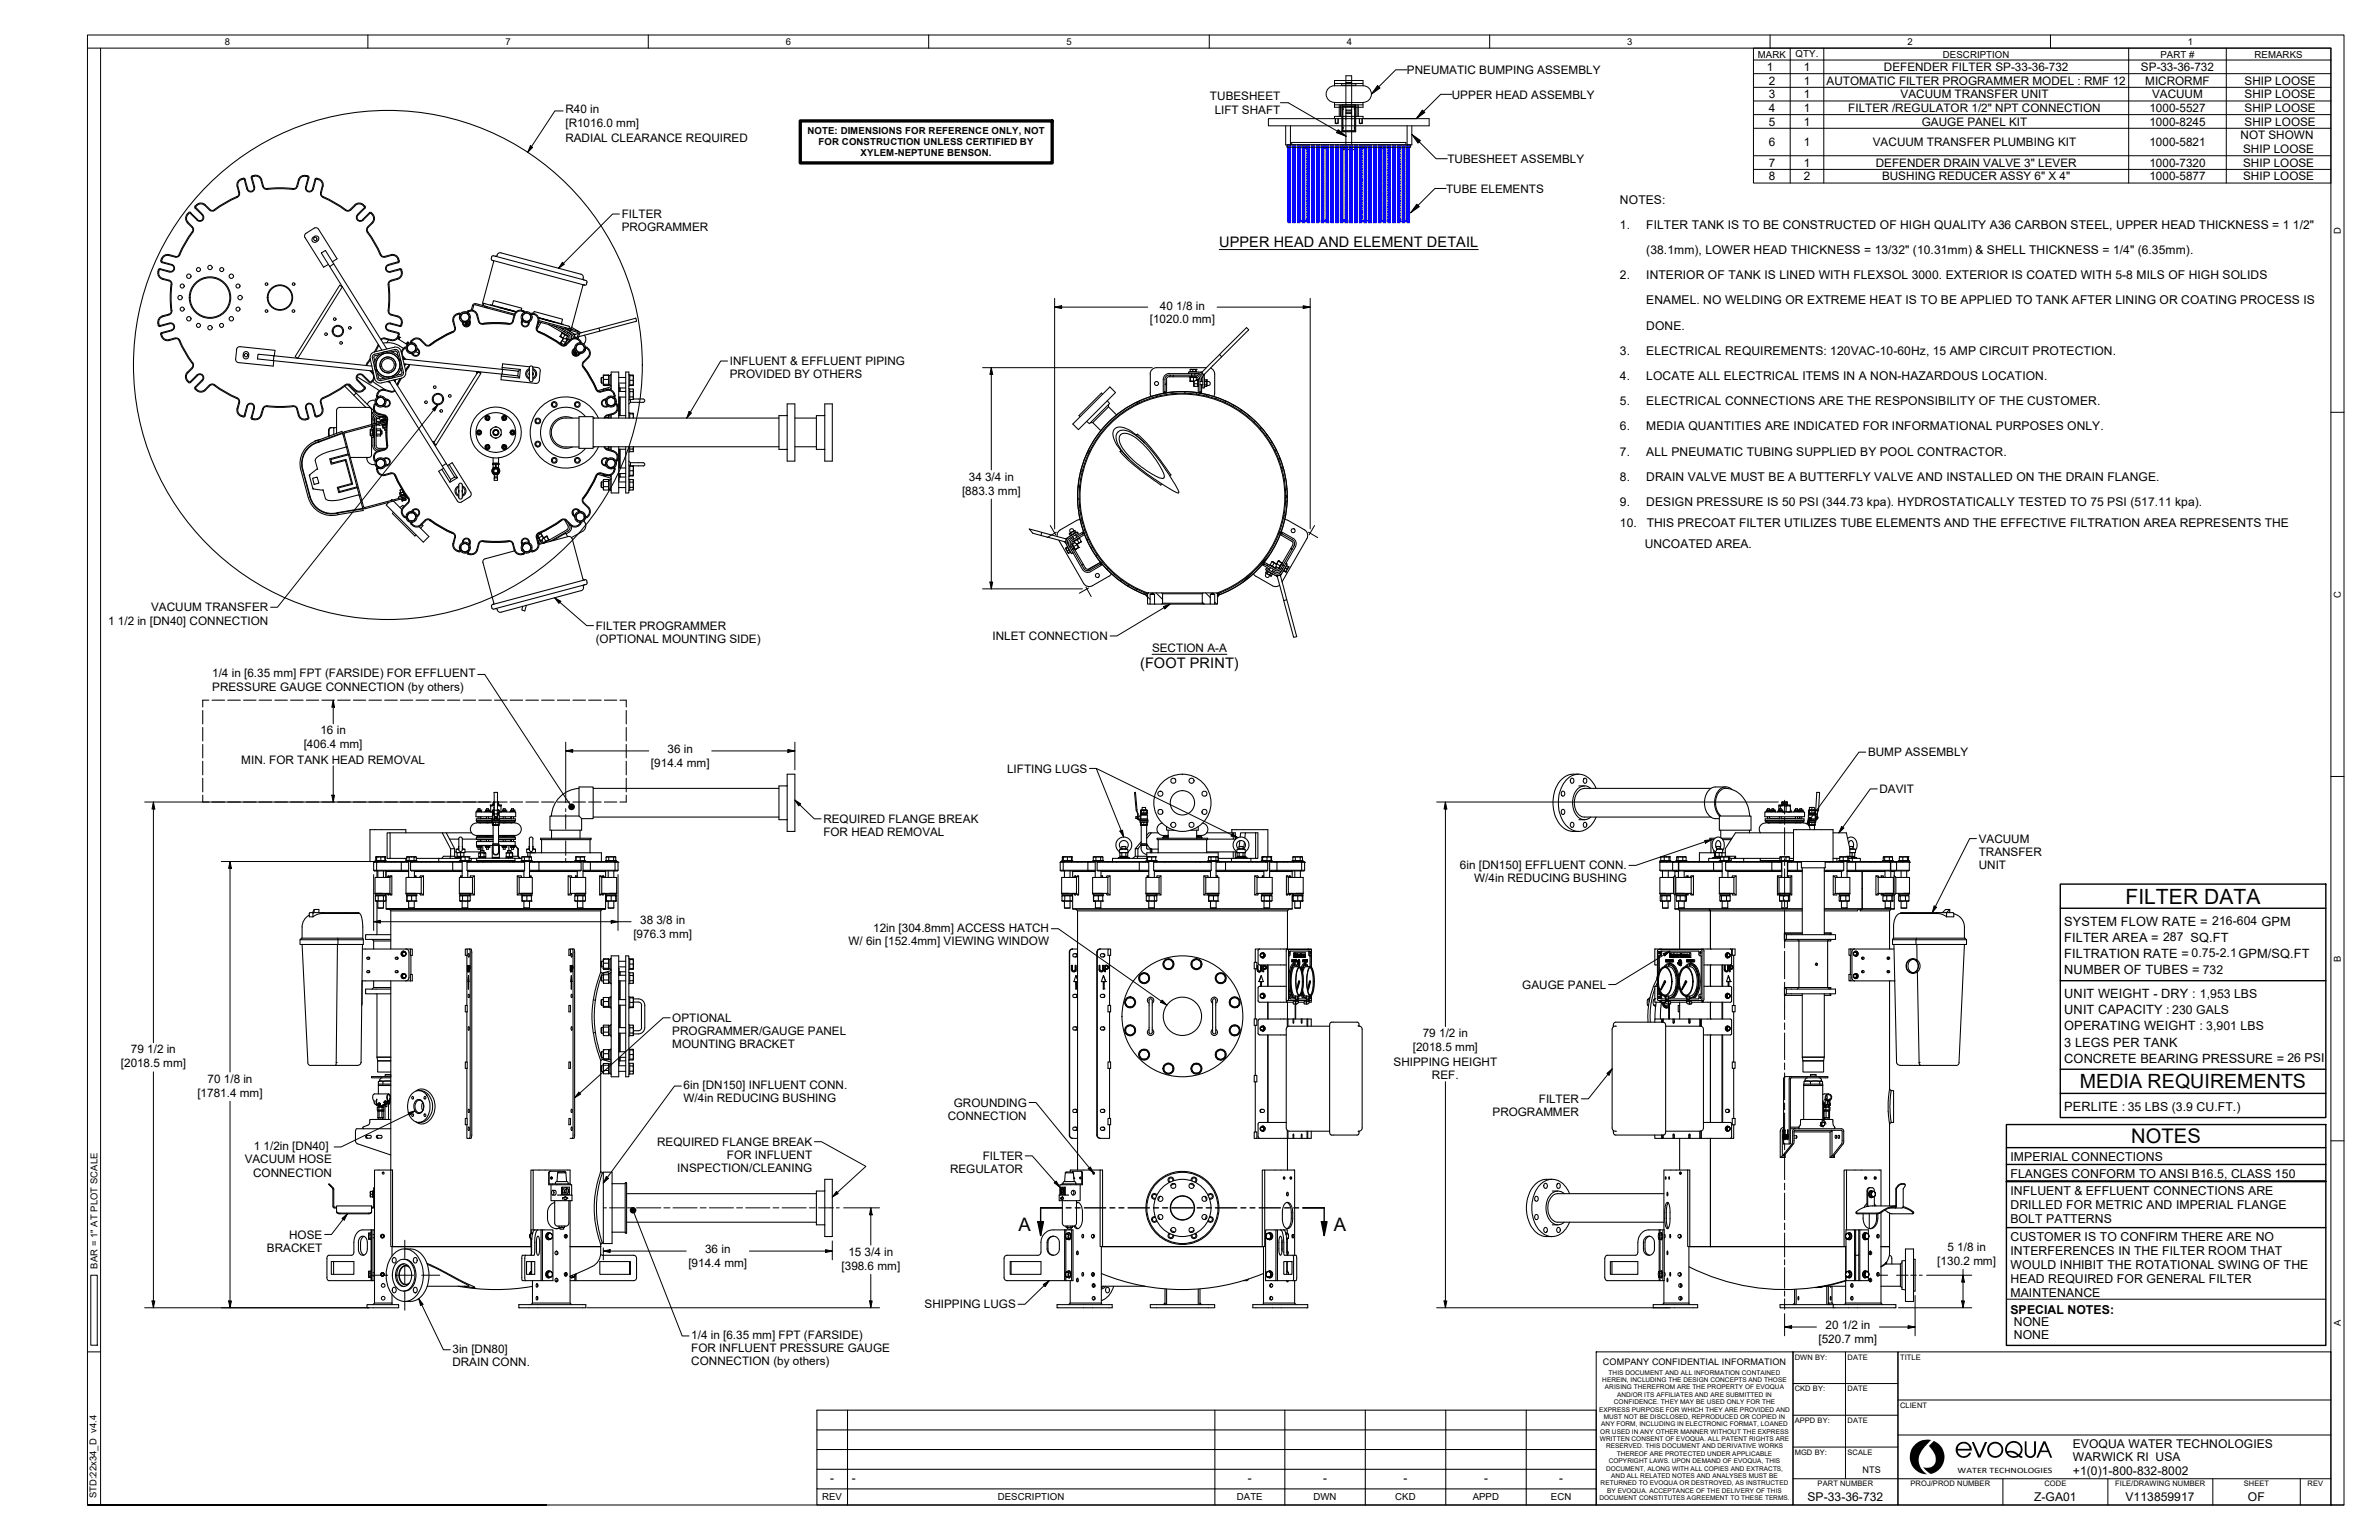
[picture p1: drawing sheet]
<svg xmlns="http://www.w3.org/2000/svg" width="864mm" height="559mm" viewBox="0 0 864 559" stroke-linecap="round" stroke-linejoin="round" font-family="sans-serif">
<defs><g id="words">
<text font-size="7.6" x="771.6" y="327.9">FILTER DATA</text>
<text font-size="7.3" x="773.7" y="414.8">NOTES</text>
<text font-size="7.1" x="755" y="394.8">MEDIA REQUIREMENTS</text>
<g font-size="6.7">
<text x="369.8" y="446.7">A</text>
<text x="484.2" y="446.7">A</text>
</g>
<g font-size="5.3">
<text x="442.6" y="89.7">UPPER HEAD AND ELEMENT DETAIL</text>
<text x="413.9" y="242.4">(FOOT PRINT)</text>
</g>
<g font-size="4.6">
<text x="749.4" y="335.9">SYSTEM FLOW RATE = 216-604 GPM</text>
<text x="749.4" y="341.7">FILTER AREA = 287 SQ.FT</text>
<text x="749.4" y="347.6">FILTRATION RATE = 0.75-2.1GPM/SQ.FT</text>
<text x="749.4" y="353.4">NUMBER OF TUBES = 732</text>
<text x="749.4" y="362.2">UNIT WEIGHT - DRY : 1,953 LBS</text>
<text x="749.4" y="368">UNIT CAPACITY : 230 GALS</text>
<text x="749.4" y="373.9">OPERATING WEIGHT : 3,901 LBS</text>
<text x="749.4" y="379.7">3 LEGS PER TANK</text>
<text x="749.4" y="385.6">CONCRETE BEARING PRESSURE = 26 PSI</text>
<text x="749.4" y="403">PERLITE : 35 LBS (3.9 CU.FT.)</text>
</g>
<g font-size="4.4">
<text x="588.1" y="73.9">NOTES:</text>
<text x="588.1" y="83">1.</text>
<text x="597.6" y="83">FILTER TANK IS TO BE CONSTRUCTED OF HIGH QUALITY A36 CARBON STEEL, UPPER HEAD THICKNESS = 1 1/2&quot;</text>
<text x="597.6" y="92.1">(38.1mm), LOWER HEAD THICKNESS = 13/32&quot; (10.31mm) &amp; SHELL THICKNESS = 1/4&quot; (6.35mm).</text>
<text x="588.1" y="101.3">2.</text>
<text x="597.6" y="101.3">INTERIOR OF TANK IS LINED WITH FLEXSOL 3000. EXTERIOR IS COATED WITH 5-8 MILS OF HIGH SOLIDS</text>
<text x="597.6" y="110.4">ENAMEL. NO WELDING OR EXTREME HEAT IS TO BE APPLIED TO TANK AFTER LINING OR COATING PROCESS IS</text>
<text x="597.6" y="119.6">DONE.</text>
<text x="588.1" y="128.7">3.</text>
<text x="597.6" y="128.7">ELECTRICAL REQUIREMENTS: 120VAC-10-60Hz, 15 AMP CIRCUIT PROTECTION.</text>
<text x="588.1" y="137.9">4.</text>
<text x="597.6" y="137.9">LOCATE ALL ELECTRICAL ITEMS IN A NON-HAZARDOUS LOCATION.</text>
<text x="588.1" y="147">5.</text>
<text x="597.6" y="147">ELECTRICAL CONNECTIONS ARE THE RESPONSIBILITY OF THE CUSTOMER.</text>
<text x="588.1" y="156.1">6.</text>
<text x="597.6" y="156.1">MEDIA QUANTITIES ARE INDICATED FOR INFORMATIONAL PURPOSES ONLY.</text>
<text x="588.1" y="165.3">7.</text>
<text x="597.6" y="165.3">ALL PNEUMATIC TUBING SUPPLIED BY POOL CONTRACTOR.</text>
<text x="588.1" y="174.4">8.</text>
<text x="597.6" y="174.4">DRAIN VALVE MUST BE A BUTTERFLY VALVE AND INSTALLED ON THE DRAIN FLANGE.</text>
<text x="588.1" y="183.6">9.</text>
<text x="597.6" y="183.6">DESIGN PRESSURE IS 50 PSI (344.73 kpa). HYDROSTATICALLY TESTED TO 75 PSI (517.11 kpa).</text>
<text x="588.1" y="191.2">10.</text>
<text x="597.8" y="191.2">THIS PRECOAT FILTER UTILIZES TUBE ELEMENTS AND THE EFFECTIVE FILTRATION AREA REPRESENTS THE</text>
<text x="597.1" y="198.9">UNCOATED AREA.</text>
<text x="729.8" y="421.4">IMPERIAL CONNECTIONS</text>
<text x="729.8" y="427.5">FLANGES CONFORM TO ANSI B16.5, CLASS 150</text>
<text x="729.8" y="433.6">INFLUENT &amp; EFFLUENT CONNECTIONS ARE</text>
<text x="729.8" y="438.7">DRILLED FOR METRIC AND IMPERIAL FLANGE</text>
<text x="729.8" y="443.7">BOLT PATTERNS</text>
<text x="729.8" y="450.4">CUSTOMER IS TO CONFIRM THERE ARE NO</text>
<text x="729.8" y="455.5">INTERFERENCES IN THE FILTER ROOM THAT</text>
<text x="729.8" y="460.5">WOULD INHIBIT THE ROTATIONAL SWING OF THE</text>
<text x="729.8" y="465.6">HEAD REQUIRED FOR GENERAL FILTER</text>
<text x="729.8" y="470.7">MAINTENANCE</text>
<text x="729.8" y="476.9">SPECIAL NOTES:</text>
<text x="731" y="481.1">NONE</text>
<text x="731" y="485.9">NONE</text>
<text x="752.5" y="525.5">EVOQUA WATER TECHNOLOGIES</text>
<text x="752.5" y="530.3">WARWICK RI USA</text>
<text x="752.5" y="535.3">+1(0)1-800-832-8002</text>
<text x="656.1" y="544.5">SP-33-36-732</text>
<text x="738.4" y="544.6">Z-GA01</text>
<text x="771.6" y="544.5">V113859917</text>
<text x="816" y="544.6">OF</text>
</g>
<g font-size="4.3">
<text x="510.7" y="26.9">PNEUMATIC BUMPING ASSEMBLY</text>
<text x="641.4" y="25.8">1</text>
<text x="654.7" y="25.8">1</text>
<text x="683.9" y="25.8">DEFENDER FILTER SP-33-36-732</text>
<text x="777.2" y="25.8">SP-33-36-732</text>
<text x="527" y="35.8">UPPER HEAD ASSEMBLY</text>
<text x="642" y="30.7">2</text>
<text x="642" y="35.7">3</text>
<text x="654.7" y="30.7">1</text>
<text x="654.7" y="35.7">1</text>
<text x="663.1" y="30.7">AUTOMATIC FILTER PROGRAMMER MODEL : RMF 12</text>
<text x="689.9" y="35.7">VACUUM TRANSFER UNIT</text>
<text x="778.8" y="30.7">MICRORMF</text>
<text x="781.2" y="35.7">VACUUM</text>
<text x="814.8" y="30.7">SHIP LOOSE</text>
<text x="814.8" y="35.7">SHIP LOOSE</text>
<text x="205.2" y="41.1">R40 in</text>
<text x="439.2" y="36.4">TUBESHEET</text>
<text x="440.9" y="41.2">LIFT SHAFT</text>
<text x="642" y="40.6">4</text>
<text x="654.7" y="40.6">1</text>
<text x="670.9" y="40.6">FILTER /REGULATOR 1/2&quot; NPT CONNECTION</text>
<text x="780.3" y="40.6">1000-5527</text>
<text x="814.8" y="40.6">SHIP LOOSE</text>
<text x="205.2" y="46.1">[R1016.0 mm]</text>
<text x="642" y="45.6">5</text>
<text x="654.7" y="45.6">1</text>
<text x="697.6" y="45.6">GAUGE PANEL KIT</text>
<text x="780.3" y="45.6">1000-8245</text>
<text x="814.8" y="45.6">SHIP LOOSE</text>
<text x="205.2" y="51.7">RADIAL CLEARANCE REQUIRED</text>
<text x="642" y="53">6</text>
<text x="654.7" y="53.1">1</text>
<text x="679.9" y="53.1">VACUUM TRANSFER PLUMBING KIT</text>
<text x="780.3" y="53">1000-5821</text>
<text x="813.3" y="50.5">NOT SHOWN</text>
<text x="525.4" y="59.1">TUBESHEET ASSEMBLY</text>
<text x="814.3" y="55.6">SHIP LOOSE</text>
<text x="642" y="60.5">7</text>
<text x="642" y="65.4">8</text>
<text x="654.7" y="60.5">1</text>
<text x="654.7" y="65.5">2</text>
<text x="680.9" y="60.5">DEFENDER DRAIN VALVE 3&quot; LEVER</text>
<text x="683.2" y="65.5">BUSHING REDUCER ASSY 6&quot; X 4&quot;</text>
<text x="780.3" y="65.4">1000-5877</text>
<text x="780.3" y="60.5">1000-7320</text>
<text x="814.3" y="65.5">SHIP LOOSE</text>
<text x="814.3" y="60.5">SHIP LOOSE</text>
<text x="525" y="69.9">TUBE ELEMENTS</text>
<text x="225.7" y="79.2">FILTER</text>
<text x="225.7" y="83.9">PROGRAMMER</text>
<text x="421.1" y="112.3">40</text>
<text x="427" y="112.3">1/8 in</text>
<text x="417.4" y="117.3">[1020.0 mm]</text>
<text x="264.9" y="137.3">PROVIDED BY OTHERS</text>
<text x="264.9" y="132.5">INFLUENT &amp; EFFLUENT PIPING</text>
<text x="349.2" y="179.5">[883.3 mm]</text>
<text x="351.7" y="174.4">34</text>
<text x="357.6" y="174.4">3/4 in</text>
<text x="54.9" y="221.9">VACUUM TRANSFER</text>
<text x="39.2" y="226.6">1</text>
<text x="42.8" y="226.6">1/2 in [DN40] CONNECTION</text>
<text x="216.3" y="233.3">(OPTIONAL MOUNTING SIDE)</text>
<text x="216.3" y="228.5">FILTER PROGRAMMER</text>
<text x="360.3" y="232.3">INLET CONNECTION</text>
<text x="418.2" y="236.7">SECTION A-A</text>
<text x="77" y="245.8">1/4 in [6.35 mm] FPT (FARSIDE) FOR EFFLUENT</text>
<text x="77" y="250.6">PRESSURE GAUGE CONNECTION (by others)</text>
<text x="116.3" y="266.5">16 in</text>
<text x="110.3" y="271.5">[406.4 mm]</text>
<text x="242.3" y="273.3">36 in</text>
<text x="678.1" y="274.4">BUMP ASSEMBLY</text>
<text x="87.6" y="277.1">MIN. FOR TANK HEAD REMOVAL</text>
<text x="236.3" y="278.3">[914.4 mm]</text>
<text x="365.6" y="280.4">LIFTING LUGS</text>
<text x="682.2" y="287.8">DAVIT</text>
<text x="298.9" y="298.6">REQUIRED FLANGE BREAK</text>
<text x="298.9" y="303.3">FOR HEAD REMOVAL</text>
<text x="718.3" y="305.8">VACUUM</text>
<text x="718.3" y="310.6">TRANSFER</text>
<text x="530" y="315.2">6in [DN150] EFFLUENT CONN.</text>
<text x="718.3" y="315.5">UNIT</text>
<text x="535.2" y="319.9">W/4in REDUCING BUSHING</text>
<text x="232.4" y="335.3">38</text>
<text x="238.3" y="335.3">3/8 in</text>
<text x="229.9" y="340.4">[976.3 mm]</text>
<text x="317" y="338.1">12in [304.8mm] ACCESS HATCH</text>
<text x="308" y="342.9">W/ 6in [152.4mm] VIEWING WINDOW</text>
<text x="552.6" y="358.8">GAUGE PANEL</text>
<text x="244" y="370.8">OPTIONAL</text>
<text x="244" y="375.7">PROGRAMMER/GAUGE PANEL</text>
<text x="516.5" y="376.4">79</text>
<text x="522.4" y="376.4">1/2 in</text>
<text x="47.5" y="382.2">79</text>
<text x="53.5" y="382.2">1/2 in</text>
<text x="244" y="380.4">MOUNTING BRACKET</text>
<text x="512.8" y="381.4">[2018.5 mm]</text>
<text x="43.9" y="387.3">[2018.5 mm]</text>
<text x="505.8" y="386.9">SHIPPING HEIGHT</text>
<text x="75.3" y="392.9">70</text>
<text x="81.3" y="392.9">1/8 in</text>
<text x="248.2" y="395.2">6in [DN150] INFLUENT CONN.</text>
<text x="519.8" y="391.7">REF.</text>
<text x="71.7" y="398">[1781.4 mm]</text>
<text x="248.2" y="400">W/4in REDUCING BUSHING</text>
<text x="346.3" y="401.6">GROUNDING</text>
<text x="558.6" y="400.2">FILTER</text>
<text x="344.1" y="406.4">CONNECTION</text>
<text x="541.8" y="405">PROGRAMMER</text>
<text x="92.1" y="417.3">1</text>
<text x="95.7" y="417.3">1/2in [DN40]</text>
<text x="238.6" y="415.7">REQUIRED FLANGE BREAK</text>
<text x="88.8" y="422.1">VACUUM HOSE</text>
<text x="245.9" y="425.3">INSPECTION/CLEANING</text>
<text x="263.9" y="420.5">FOR INFLUENT</text>
<text x="344.9" y="425.7">REGULATOR</text>
<text x="356.7" y="420.9">FILTER</text>
<text x="91.9" y="426.9">CONNECTION</text>
<text x="105" y="449.5">HOSE</text>
<text x="96.9" y="454.3">BRACKET</text>
<text x="256" y="454.8">36 in</text>
<text x="308" y="455.7">15</text>
<text x="313.9" y="455.7">3/4 in</text>
<text x="706.9" y="453.9">5</text>
<text x="710.5" y="453.9">1/8 in</text>
<text x="249.9" y="459.8">[914.4 mm]</text>
<text x="305.5" y="460.8">[398.6 mm]</text>
<text x="703.3" y="459">[130.2 mm]</text>
<text x="335.7" y="474.8">SHIPPING LUGS</text>
<text x="251" y="485.8">1/4 in [6.35 mm] FPT (FARSIDE)</text>
<text x="662.6" y="482.4">20</text>
<text x="668.6" y="482.4">1/2 in</text>
<text x="164.3" y="490.9">3in [DN80]</text>
<text x="251" y="490.7">FOR INFLUENT PRESSURE GAUGE</text>
<text x="660.1" y="487.4">[520.7 mm]</text>
<text x="164.3" y="495.7">DRAIN CONN.</text>
<text x="251" y="495.4">CONNECTION (by others)</text>
<text x="301.4" y="537.8">-</text>
<text x="309.2" y="537.8">-</text>
<text x="453" y="537.8">-</text>
<text x="480.3" y="537.8">-</text>
<text x="509.5" y="537.8">-</text>
<text x="538.7" y="537.8">-</text>
<text x="566" y="537.8">-</text>
</g>
<g font-size="3.5">
<text x="638.1" y="20.9">MARK</text>
<text x="651.8" y="20.8">QTY.</text>
<text x="705.2" y="20.9">DESCRIPTION</text>
<text x="784.2" y="20.9">PART #</text>
<text x="818.4" y="20.9">REMARKS</text>
<text x="293.1" y="48.8">NOTE: DIMENSIONS FOR REFERENCE ONLY, NOT</text>
<text x="297.2" y="52.8">FOR CONSTRUCTION UNLESS CERTIFIED BY</text>
<text x="312.4" y="56.8">XYLEM-NEPTUNE BENSON.</text>
<text x="298.4" y="544.4">REV</text>
<text x="362.2" y="544.4">DESCRIPTION</text>
<text x="448.9" y="544.4">DATE</text>
<text x="476.8" y="544.4">DWN</text>
<text x="506.5" y="544.4">CKD</text>
<text x="534.6" y="544.4">APPD</text>
<text x="563" y="544.4">ECN</text>
</g>
<g font-size="3.4">
<text x="81.7" y="16.3">8</text>
<text x="183.5" y="16.3">7</text>
<text x="285.3" y="16.3">6</text>
<text x="387.1" y="16.3">5</text>
<text x="488.9" y="16.3">4</text>
<text x="590.7" y="16.3">3</text>
<text x="692.5" y="16.3">2</text>
<text x="794.3" y="16.3">1</text>
<text x="849.8" y="84.8" transform="rotate(-90 849.8 84.8)">D</text>
<text x="849.8" y="217" transform="rotate(-90 849.8 217)">C</text>
<text x="849.8" y="349" transform="rotate(-90 849.8 349)">B</text>
<text x="35.4" y="460.4" transform="rotate(-90 35.4 460.4)">BAR = 1&quot; AT PLOT SCALE</text>
<text x="849.8" y="481.2" transform="rotate(-90 849.8 481.2)">A</text>
<text x="35.1" y="543.7" transform="rotate(-90 35.1 543.7)">STD:22x34_D v4.4</text>
</g>
<g font-size="3.3">
<text x="581.9" y="495.2">COMPANY CONFIDENTIAL INFORMATION</text>
<text x="676.1" y="534.4">NTS</text>
</g>
<text font-size="3" x="710.6" y="534.4">WATER TECHNOLOGIES</text>
<g font-size="2.7">
<text x="651.5" y="493.3">DWN BY:</text>
<text x="670.7" y="493.3">DATE</text>
<text x="689.7" y="493.3">TITLE</text>
<text x="651.5" y="504.8">CKD BY:</text>
<text x="670.7" y="504.8">DATE</text>
<text x="689.7" y="510.8">CLIENT</text>
<text x="651.5" y="516.3">APPD BY:</text>
<text x="670.7" y="516.3">DATE</text>
<text x="651.5" y="527.9">MGD BY:</text>
<text x="670.7" y="527.9">SCALE</text>
<text x="659.8" y="539.4">PART NUMBER</text>
<text x="693.5" y="539.4">PROJ/PROD NUMBER</text>
<text x="742.1" y="539.4">CODE</text>
<text x="767.8" y="539.4">FILE/DRAWING NUMBER</text>
<text x="814.5" y="539.4">SHEET</text>
<text x="837.7" y="539.4">REV</text>
</g>
<g font-size="2.3">
<text x="581.7" y="501.5">HEREIN, INCLUDING THE DESIGN CONCEPTS AND THOSE</text>
<text x="583.9" y="498.8">THIS DOCUMENT AND ALL INFORMATION CONTAINED</text>
<text x="582.6" y="504.1">ARISING THEREFROM ARE THE PROPERTY OF EVOQUA</text>
<text x="585.9" y="509.5">CONFIDENCE. THEY MAY BE USED ONLY FOR THE</text>
<text x="587" y="506.8">AND/OR ITS AFFILIATES AND ARE SUBMITTED IN</text>
<text x="580.5" y="512.2">EXPRESS PURPOSE FOR WHICH THEY ARE PROVIDED AND</text>
<text x="582.2" y="514.9">MUST NOT BE DISCLOSED, REPRODUCED OR COPIED IN</text>
<text x="580.9" y="520.2">OR USED IN ANY OTHER MANNER WITHOUT THE EXPRESS</text>
<text x="581.3" y="517.5">ANY FORM, INCLUDING IN ELECTRONIC FORMAT, LOANED</text>
<text x="580.8" y="522.9">WRITTEN CONSENT OF EVOQUA. ALL PATENT RIGHTS ARE</text>
<text x="583" y="525.6">RESERVED. THIS DOCUMENT AND DERIVATIVE WORKS</text>
<text x="583" y="533.6">DOCUMENT, ALONG WITH ALL COPIES AND EXTRACTS,</text>
<text x="584" y="530.9">COPYRIGHT LAWS. UPON DEMAND OF EVOQUA, THIS</text>
<text x="586.9" y="528.3">THEREOF ARE PROTECTED UNDER APPLICABLE</text>
<text x="581" y="539">RETURNED TO EVOQUA OR DESTROYED, AS INSTRUCTED</text>
<text x="584.9" y="536.3">AND ALL RELATED NOTES AND ANALYSES MUST BE</text>
<text x="580.6" y="544.3">DOCUMENT CONSTITUTES AGREEMENT TO THESE TERMS.</text>
<text x="583.4" y="541.7">BY EVOQUA. ACCEPTANCE OF THE DELIVERY OF THIS</text>
</g>
</g></defs>
<!-- layer: Hatch -->
<g fill="none" stroke="#000" stroke-width=".36">
<path d="M423.5 138.7l-.6 1M424.9 136.1l-.3 .6M435.4 137.1l-.4 .7M413.7 145.4l-1.1 1.2M420.5 143.1l-.8 .8M422.9 142.1l-.3 .3M425.9 142.2l-.7 .7M430.5 142.1l-.6 .6M434.6 142.5l-.5 .5M435.9 142.4l-.3 .2M438.3 143.3l-.5 .4M441.8 144.3l-.5 .4"/>
<path d="M445 145.5l-.4 .5M448 147.1l-.5 .3M450.8 148.8l-.5 .4M453.3 150.7l-.4 .4M455.7 152.8l-.4 .4M457.9 155.1l-.4 .5M459.9 157.6l-.4 .5M392 176.1l-.7 .7M392.9 170.7l-.7 .7M395.7 163.4l-1.2 1.3M461.7 160.3l-.4 .4M463.3 163.2l-.4 .4"/>
<path d="M464.6 166.3l-.4 .5M465.8 169.7l-.5 .4M466.7 173.3l-.5 .5M467.2 177.3l-.6 .5M389.8 198.8l-.5 .3M391.8 180.8l-.6 .6M392 185l-.5 .5M392.7 188.8l-.5 .6M393.4 193.2l-.3 .3M393.8 192.3l-.5 .5M395 195.5l-.4 .5M396.6 198.5l-.5 .4"/>
<path d="M464.8 194h.1M465.2 192.7l-1 1M465.3 193.3l-.3 .2M466.8 186.6l-.8 .8M467.1 180.1l-.3 .3M467.3 181.7l-.6 .6M398.2 201.3l-.4 .4M399.5 204.1l-5 2.9M399.9 204.5l-.2 .3M400.2 203.9l-.5 .4M402.3 206.2l-.4 .4M404.6 208.4l-.4 .5"/>
<path d="M407.1 210.4l-.4 .4M409.8 212.2l-.5 .5M412.6 213.8l-.4 .4M415.8 215.2l-.4 .4M416.5 216.1l-.3 .2M416.6 216.5l.9 1M419.1 219.1l.1 .1M419.7 215.1l2.3 2.4M436.4 218.5l.8 .7M437.6 215.1l1.8 1.8M440.9 218.4l.7 .8M442.2 216.3l-.2 .3"/>
<path d="M442.8 215.1l-.8 .9M454.6 207.8l-3.6 3.5M458.8 204.6l-.3 .3M459.8 204.5l.6 1M460.6 201.8l-4.5 4.6M464.4 206.1l.3 .5"/>
</g>
<!-- layer: Visible -->
<g fill="none" stroke="#000" stroke-width=".38">
<path d="M68.2 77.9l-.5 1.4 .6 1.3M68.4 77.2a2.5 2.5 0 0 0-.3 3.7M68.6 77.4l-.4 .5M69 77.4l2.6 2.5M69.1 77.4h-.4M69.2 77.2l2.6 2.5M69.3 77.1l-.4-.1-.5 .2M71.1 75.3l2.5 2.6a1.43 1.43 0 0 1 0 2 1.43 1.43 0 0 1-2.1 0M71.4 74.3a.89 .89 0 0 0-.5 1.3l2.5 2.4a1.19 1.19 0 0 1 0 1.7 1.19 1.19 0 0 1-1.7 0M71.4 74.3a2.32 2.32 0 0 1 3.2 0M74.3 74.6a1.93 1.93 0 0 0-3.2 .8M74.4 74.5l2 2 .8 .1 .7-.2"/>
<path d="M74.5 74.4l2 1.9 .6 .1 .7-.2M86.1 67.7l.6 2.6-.4 .9-4.6 2.3-4 2.6M86.9 69.9v.8l-.4 .7-4.6 2.3-4 2.7M87.7 65.2l-.9 .5-.4 .9v1l.6 2.3M88.7 65.2l-.2-.2-.8 .2M88.7 65.2l.9 3.4M89 65.1l.9 3.4a1.17 1.17 0 0 0 1.4 .9 1.17 1.17 0 0 0 .9-1.5M89 65.1a.84 .84 0 0 0-1.4-.2 2.28 2.28 0 0 0-1.5 2.8M91.7 64.1l-.2 .3 1 3.5M92.4 64l-.7 .1M92.4 63.9l1.5 .3 .8 1.2M92.4 67.9a1.43 1.43 0 0 1-1 1.7 1.43 1.43 0 0 1-1.8-1"/>
<path d="M94.7 65.4l.6 2.3M95 65.3l.6 2.3M95 65.3a2.19 2.19 0 0 0-1.6-1.7 2.19 2.19 0 0 0-2.2 .8l.9 3.5M95.4 67.6l.4 .7 1.1 .4 4.7-.2 4.8 .2M95.6 67.6l.4 .5 .9 .3M107.7 67.6l-.3 .6-.6 .2-5.2-.3-4.7 .3M108 67.6l-.5 .7-1.1 .4M108.3 65.3l-.6 2.3M108.6 65.4l-.6 2.3M111 63.7a2.32 2.32 0 0 0-2.7 1.6M111 63.7l.7 .1M111.2 67.9a1.17 1.17 0 0 0 .8 1.5 1.17 1.17 0 0 0 1.4-.9"/>
<path d="M111.7 63.8l.4 .2v.5M112.1 64.5l-.9 3.4M113.4 68.6l.9-3.5a.81 .81 0 0 1 1.4-.2 2.24 2.24 0 0 1 1.6 2.8l-.7 2.6 .2 .6 .5 .4M114.6 65.2l-.9 3.4a1.43 1.43 0 0 1-1.8 1 1.43 1.43 0 0 1-1-1.7l.9-3.4-.1-.4a2.31 2.31 0 0 0-3.1 1.3M114.6 65.2l.3-.2 .7 .2M115.7 65.2l1.1 .9a4.1 4.1 0 0 1-.4 3.8v.8l.8 .9 4.2 2.2 4 2.6M117.3 71.3l4.3 2.2 4.3 2.8 .6 .1 .6-.4M127.3 76.2l-.7 .4-1.2-.2M129.9 78.1a1.17 1.17 0 0 0 0 1.6 1.17 1.17 0 0 0 1.7 0M131.7 74.5l.6 .5v.4M131.7 74.5l-.9-.5-.9 .1-.9 .5-1.7 1.7M131.9 74.3l.5 .4"/>
<path d="M131.9 74.3a2.32 2.32 0 0 0-3.1 0l-1.7 1.7M132.3 75.4l-2.6 2.5M132.5 74.7l.1 .8-2.7 2.6M134 77.2l.5-.2 .4 .2M134.1 77.2l-2.5 2.5M134.3 77.4h.3a2.25 2.25 0 0 1 .5 3.3l-1.9 2-.2 .8 .3 .8M134.3 77.4l-2.5 2.5a1.43 1.43 0 0 1-2 0 1.43 1.43 0 0 1 0-2M134.9 77.2l.5 .5M135.4 77.7a2.32 2.32 0 0 1-.1 3.2M57.3 98.6a2.32 2.32 0 0 0 1.7 2.7l2.6 .7 .4 .5 .2 .7M57.8 98a2.25 2.25 0 0 0 1.3 3l2.6 .8 .6 .6 .1 .8M58.1 97.8l-.3 .2"/>
<path d="M58.2 97.5a.88 .88 0 0 0-.9 1.1M58.6 93.9l-.1 .2a.75 .75 0 0 0 .3 1.2l3.4 .9a1.16 1.16 0 0 1 .9 1.4 1.16 1.16 0 0 1-1.5 .8l-3.4-.9M58.7 94.6l.2 .4 3.4 .9M61.3 92.7l2.3 .6M61.3 92.7a2.2 2.2 0 0 0-2.6 1.9M62.3 95.9a1.43 1.43 0 0 1 1 1.8 1.43 1.43 0 0 1-1.7 1l-3.5-.9M65.1 92.4l-.8 .6h-.6a4.3 4.3 0 0 0-4-.4l-1.1 1.3M68 80.9l1.7 1.6M68.3 80.6l1.6 1.8M69.7 82.5l.3 .6v.6l-2.9 4.3-2.1 4.3M69.9 82.3l.4 .7-.3 1.2M70 84.2l-2.1 3.2-2.2 4.2a1.74 1.74 0 0 1-2.1 1.7"/>
<path d="M113.7 86.1a1.24 1.24 0 0 1 1.9 0 .98 .98 0 0 1-.3 1.3M113.7 86.1a.98 .98 0 0 0-.3 1.4 .98 .98 0 0 0 1.3 .3l.6-.4M114 82.8l1.1-.1 .5 .5M114 82.8l-3.2 2.1-.2 1 6.9 11.1 1.7-1.1M115.6 83.2l6.8 10.7-1.8 1.1M116.6 91.8l1.5-.9 3.1 4.9-1.5 .9zM119.7 96.7l18.9 30.4M121.2 95.8l19.2 30.8M133.3 84.3l2.6 3.9 2.4 4.6 .6 .5h.8M133.5 84.1l2.6 4 2.3 4.6 .9 .4 2.6-.6M135.3 80.9l-1.9 1.9-.1 .7 .2 .6M139.8 93.3l2.2-.6a2.12 2.12 0 0 1 2.6 2"/>
<path d="M141 96a1.43 1.43 0 0 0-1 1.8 1.43 1.43 0 0 0 1.8 .9l3.4-.9 .3 .2M141.1 96.2a1.17 1.17 0 0 0-.9 1.5 1.17 1.17 0 0 0 1.5 .8M141.9 92.4a2.22 2.22 0 0 1 2.3 .6 2.22 2.22 0 0 1 .5 2.3l-.2 .1M144.5 95.3l-3.4 1M144.6 94.7l-.2 .3-3.4 .9M145.1 97.5l-3.4 1M145.1 97.5l.5 .1 .2 .3M145.5 98l.2 .7M145.7 98.7l-.3 1.4-1.2 .9M145.8 98l.2 .6M146 98.6a2.32 2.32 0 0 1-1.7 2.7l-2.3 .7M178.5 93.2l-.2 .8 .5 .5"/>
<path d="M179.2 92.8l-.7 .4M179.2 92.8l33.5 9M180.4 92.6l.8-.8h.7l29 7.7 .6 .4 .2 1M180.5 92.6l-.7 .4M57.3 117.3a.88 .88 0 0 0 .9 1.2l3.4-1a1.17 1.17 0 0 1 1.5 .8 1.17 1.17 0 0 1-.9 1.4M57.7 118l.4 .2M59.1 114.9a2.17 2.17 0 0 0-1.3 3M61.5 117.2l-3.4 .9M61.6 117.2a1.43 1.43 0 0 1 1.7 1 1.43 1.43 0 0 1-1 1.8M62.1 103.2l-.3 4.8 .3 4.8M62.2 112.7l-.3 1-.6 .3a4.4 4.4 0 0 0-3.7 1.7l-.3 1.6M62.2 119.8l-3.4 .8"/>
<path d="M62.4 103.2l-.3 4.8 .3 4.7M62.4 112.7l-.1 .8-.6 .6-2.6 .8M123.3 103.5l1 .6-16.2 25.9-1-.6zM140.9 103.2l.3 4.8-.3 4.7M140.9 112.8l.4 1.1 .7 .4M141.2 103.2l.3 4.8-.3 5.1 .5 .8 2.6 .8M142 101.7l-.9 .8-.2 .8M142 114.3l2.2 .6M142 102l-.5 .3-.3 .9M144.3 114.9a2.1 2.1 0 0 1 1.2 3.1M144.3 101l-2.3 .7M144.3 114.6a2.32 2.32 0 0 1 1.7 2.8"/>
<path d="M145.5 118l-.3 .2-3.4-.9a1.45 1.45 0 0 0-1.8 1 1.45 1.45 0 0 0 1 1.8l3.4 .9 .2 .3M146 117.4a.81 .81 0 0 1-.9 1l-3.4-.9a1.17 1.17 0 0 0-1.5 .8 1.17 1.17 0 0 0 .9 1.5l3.4 .9M164.7 116.6l.7 2.7-.3 .7-.6 .5M165.1 118.9l-.2 1-.5 .4M165.9 113.8a2.32 2.32 0 0 0-1.5 2.8l.6 2.3M166.5 113.6l.7 .2M166.6 113.7l-.7 .2M166.6 113.9l.4 .2M166.7 114a2.15 2.15 0 0 0-2 2.6M168.1 117l.1 .5M168.7 113.6a1.49 1.49 0 0 0-1.2 2.3M168.7 113.6a1.49 1.49 0 0 1 1.4 2.2 1.49 1.49 0 0 1-2.6 .1"/>
<path d="M168.7 113.6h-.9l-.8 1.6 .5 .7M168.7 113.6l.9-.1 1 1.6-.9 1.5h-1.7l-.5-.7M168.8 117.9h.1M168.9 117.9l.5 .1M168.9 117.5v.4M168.9 117.5l-.1 .4M169 117.3l.5 .1-.1 .6-.5-.1M169 117.1l-.1 .4zM169.6 117l-.1 .4M169.9 116.8l-.4 1.5 .2-1.4M170 113l-.2 .4M170 113.1a2.12 2.12 0 0 1 3 1.3l.8 2.6 .6 .5 .8 .2"/>
<path d="M170.1 117.9h.1M170.3 116.4a1.21 1.21 0 0 1-.4 1.8 1.21 1.21 0 0 1-1.7-.7M170.3 117.1h.1M170.4 116.6l-.4 1.6M170.4 116.8l-.3 1.3M170.6 116.1l.2 .7M170.6 112.6a2.32 2.32 0 0 1 2.7 1.6l.7 2.7 .5 .4 .7 .1M170.6 112.6l-.9 .2-.2 .4M170.7 116.8a1.5 1.5 0 0 1-1.5 1.8 1.5 1.5 0 0 1-1.4-1.8M172.6 110.6l-.6 .2-.5 1.8M172.6 110.6l3.3 .9M175.2 117.4l4.8-.3 4.8 .3-4.8-.3-4.8 .3"/>
<path d="M175.2 109.7l.2 .9M175.2 117.7l4.8-.3 4.7 .3M175.3 110.9l.3-.9 11.7 3.2M176 111.1l.8 .2M176 111.1l-.1 .4 .9 .3v-.5M176 111.1l-3.3-.9a.98 .98 0 0 0-1.2 .7l-.4 1.6M176.8 111.8l9.8 2.6M176.8 111.3l10 2.7M177.9 110.7l9.5 2.4-.2-.1M178.7 110.7l.4-1.6 10.3 2.7-.2 .8M182 111.8l-.6-.3 2.7 .8M182.1 111.7l.1 .1"/>
<path d="M182.1 111.7v.1M182.2 111.8h.2M182.4 111.9l.3 .1M182.8 112l.5 .1M183.5 112.1l.6 .2M183.5 112.1h-.2M184.1 112.3l.1 .1M184.1 112.3h.1M184.3 112.3v.2M184.4 112.3l.1 .2M184.5 112.3l.1 .2M184.8 112.4l.4 .1"/>
<path d="M184.8 112.4l-.1 .1M184.8 112.4h-.1M185.4 112.7l.4 .1M185.9 112.7l1 .4M186.1 112.8h.1M186.6 114.2l-.7 2.7-.4 .4-.7 .1M189.3 116.8a1.5 1.5 0 0 0 1.4 1.8 1.5 1.5 0 0 0 1.5-1.8M189.4 112.6l.9 .2 .2 .4M189.4 112.6a2.32 2.32 0 0 0-2.8 1.6M189.4 116.1l-.2 .7M189.5 116.9a1.17 1.17 0 0 0 .9 1.4 1.17 1.17 0 0 0 1.4-.8M189.7 115.2v.8l.8 .5"/>
<path d="M189.7 116.4l-.2 .5M189.7 115.2v-.9l1.4-1 1.6 .9v1.8l-1.4 .8-.8-.3M189.7 115.1l.2 .8 .6 .5M189.7 115.1a1.49 1.49 0 0 1 1.7-1.5 1.49 1.49 0 0 1 1.2 2 1.49 1.49 0 0 1-2.1 .8M189.8 116.6l-.3 .5M190.2 113.4l-.1-.3a2.2 2.2 0 0 0-3.2 1.2l-.7 2.7-.6 .5-.8 .2M191.7 117.1l.1 .1M191.9 117l-.1 .5M192.7 113.8l.4-.2 1 .3M193.3 113.9l-.4 .2M193.3 114a2.15 2.15 0 0 1 2 2.6M193.7 113.7l.2-.7 10.3 2.8-.4 1.7"/>
<path d="M194 113.8a2.32 2.32 0 0 1 1.6 2.8l-.7 2.3M194.9 118.9v.7l.7 .7M195.3 116.6l-.7 2.7 .3 .7 .6 .5M195.5 115.3l8.9 2.5M195.5 115.3l.6 .3M195.5 116.8l9.8 2.6M195.6 115.4l11.2 3-.2 .9M195.6 116.3l9.8 2.6M195.8 116.8l-.5 1M196 115.4l-.1 .1M196.2 115.5v.1M196.3 115.6l1 .2"/>
<path d="M196.3 115.5h-.1M196.4 117l-1.5 2.5M197.1 115.7l.2 .1M197.3 115.8l.2 .2M197.5 115.8l.5 .3M198 116h.2M198.2 116.1l2.7 .7-.4-.1M198.3 116l.2 .1M198.5 116.1l.2 .1M198.5 116.1v.1M198.9 117.7l6.9 4a.98 .98 0 0 1 .4 1.3M199 116.3h-.2"/>
<path d="M199 116.3l.2 .1M199.3 116.4l.4 .1M199.8 116.5l.2 .1M200 116.5l.4 .2M201.1 118.2l5.4 3.2 .4 1.1-.7 1.6M203.3 118.8l.9 .6M204.2 119.4l3.5 2 .4 1.3M204.3 119.1l-.1 .3M205.2 120l-.3 .5M205.4 118.9l.8 .3M205.4 118.9l-.1 .5 .9 .2v-.4M205.4 119.4l2.2 1.3"/>
<path d="M205.9 119.6l1.2 .8M206.2 119.6l3.5 1 .2 .6-.4 1.5M206.2 119.2l3.4 .9M206.8 119.2l.3 .2M206.9 119.2l.4 .2M206.9 119.8l-.1 .3M207.1 119.9l-.1 .2M207.3 119.4h-.1M207.3 119.4v.1M207.5 118.7l3.4 2.1M211.5 103.9l-3.8 14.5-.4 .6-.7 .3M211.7 100.9l.4 .7"/>
<path d="M212.2 103.4l-.7 .4M212.7 101.7l.4 .5-.2 .9M213 103.1l-.5 .4-.9-.2-32.8-8.8 .3 .2 .1 .5-3.9 14.5M217.4 119.1l.3 1-7.6 2.1M58.6 122a2.32 2.32 0 0 0 2.8 1.6M58.7 120.6a.84 .84 0 0 0-.1 1.4M58.8 120.9l-.2 .3a2.35 2.35 0 0 0 2.7 2M62.3 120l-3.4 1M63.6 122.6l-2.3 .7M63.6 122.7h.8a2.03 2.03 0 0 1 1.3 1.6l1.7 3.4 2.1 3.2a1.75 1.75 0 0 1 .4 2.7l-1.6 1.7M63.6 122.9l-2.2 .7M63.7 122.9l.9 .2 .5 .5"/>
<path d="M65 123.6l1.6 3.5 2.6 4a1.72 1.72 0 0 1 .8 1.7l-.3 .6a4.2 4.2 0 0 0-2.4 3.2 1.95 1.95 0 0 0 1.8 2.3l2.7-2.6M68.2 135.3a1.93 1.93 0 0 0 .8 3.2M71.7 136.2a1.17 1.17 0 0 1 1.7 0 1.17 1.17 0 0 1 0 1.7M73.3 137.9l-2.4 2.5a.83 .83 0 0 0 .4 1.3M73.6 138.1a1.43 1.43 0 0 0 0-2 1.43 1.43 0 0 0-2.1 0l-2.5 2.5M73.6 138.1l-2.6 2.6a2.09 2.09 0 0 0 3.3 .7l1.7-1.7M77.7 139.8l4 2.7 4.3 2.1M77.8 139.8l-.7-.2-.6 .1-2 1.9M77.9 139.6l4 2.6 4.2 2.1M77.9 139.6l-1.1-.2-.8 .3M85.5 130.3l.4 1 .7 .3 12.6 1.2 .2-1.9M85.9 126.8l-.4 3.5"/>
<path d="M87.1 125.8l-.7 .2-.5 .8M87.2 125.8l12.6 1.3-.2 2.1M88.3 128.5a.98 .98 0 0 1 1.1-.9 .98 .98 0 0 1 .9 1.1 1.22 1.22 0 0 1-1.2 1.5 .98 .98 0 0 1-.8-1v-.7M93.7 128.5l5.7 .6-.1 1.8-5.8-.7zM99.3 130.9l36.1 3.7M99.4 129.1l35.6 3.7M125.4 139.6l-4 2.6-4.6 2.4-.5 .7v.8M125.4 139.6l.8-.3 1.1 .4M125.5 139.9l-4 2.6-4.6 2.3-.3 .5v.7M125.6 139.8l.9-.2 .6 .3M126.2 139.6l3.1 3M127.1 140l1.6 1.6"/>
<path d="M127.3 139.8a4.3 4.3 0 0 0 3 2.2l1.4-.5M129.7 136.7l8 5M129.7 138.1l2.5 2.6M129.9 137.9l2.6 2.5 .2 .4-.2 .5M131.5 136.2a1.17 1.17 0 0 0-1.6 0 1.17 1.17 0 0 0 0 1.7M131.6 136.3l2.6 2.6 .7-.1M131.7 136.1a1.43 1.43 0 0 0-2 0 1.43 1.43 0 0 0 0 2M131.8 136.1l2.5 2.5M134.3 134.6a2.35 2.35 0 0 1 .8 3.5M134.3 130.2l-1.2 1.8-.1 .7M134.4 130.1l1.6 7.3a2.06 2.06 0 0 0 2.5 1.5l7.3-1.7M134.5 130.6l-1.2 1.6-.1 .5"/>
<path d="M134.7 134.6l.6 .5M135.1 138.1l-.5 .6-.3-.1M135.2 129.9l1.7 7.3M135.3 138.3l4.6 3.1M135.3 135.1l.3 .4M135.3 138.3l-.4 .5M135.8 129.8l.4 3h-.3M135.9 132.8l.3 1.4h.3l.6 1.4M135.9 137l-.5 1.3M136.2 129l-.5 .8M136.9 137.2l.7 .8 .7 .1M137.1 135.6l1.1 1 1.4 .6"/>
<path d="M137.1 135.6l.3 1.5M137.3 125l-.2 .4a5.8 5.8 0 0 1-2.4 3.2l-.3 1.5M137.4 137.1l.8 .4M137.5 125.3l-1.2 2.3M137.6 128.7l-1 1.1-.5 1.4M137.6 128.7l-1.4 .4M139.1 124.5a8.8 8.8 0 0 1 7.4 1.9M139.6 137.2l1.6-.1v.3M139.6 137.2l-1.5 .3M139.6 122.9l2.3 .7M139.7 122.9h-.7l-.6 .5M139.7 122.7h-.8l-.6 .4"/>
<path d="M140.5 138.4l1.1 .5-.4-.6 19.3 30.8M141.1 123.3l-.7 1.1M142 127.7l-2.3-.1-2.1 1.1M142 127.7l1.9-.2 .6 1.7M142.1 127.7l1.3 .6 1.1 .9M142.6 137l-1.4 .3M143.1 126a2.06 2.06 0 0 1 2.5 1.5M143.2 126l-7.3 1.7M143.3 126.8l1.1 .3 .3 .6 1.7 7.3v.7l-.8 .7-7.4 1.7M143.4 126.8l-7.4 1.7-.6 .4-.2 1M143.7 137.7l-.3 .8-.4-.6 19 30.3M144 136.1l-1.4 .7v.3"/>
<path d="M144.3 122.8l3.5 2.2M144.4 122.7l.6 .6M144.5 120.7a.81 .81 0 0 1 .2 1.4M144.5 129.2l.5 1.2a1.99 1.99 0 0 1 .5 2.1l.3 3.1-1.8 .5M144.6 121.3a2.14 2.14 0 0 1-2.6 1.9l-2.3-.5M144.7 122.2l.2 .1M144.7 122a2.32 2.32 0 0 1-2.8 1.6M144.8 122.9h.1M144.9 122.3l.2 .3zM145.1 122.6l-.2 .3-.4-.3M145.3 137.3l-1.2 2.3M145.6 133.7l-.6 1.3-1 1.2"/>
<path d="M145.6 127.5l1.7 7.2 1.1-1.5M145.7 137.3l-1.4 2.6M146 129.4l.2 .3M146.1 129.5l.8 .9-.7-.2 36.2 3.8M146.3 126.6l-.6 1.3M146.8 132.8l.6-.7h-.7l35.5 3.7M147 126.4a2.29 2.29 0 0 0 .3 4M147.3 134.8l-.3 1.5-1.2 .9M147.3 124.7l.1-.2 .6 .4M147.4 126.3h-.4M147.4 126h-.5l-.6 .7M147.6 124.7h.1"/>
<path d="M147.9 124.2l-.2 .5M147.9 124.2h.1M148 124.3l-.3 .4 .3 .1M148 124.2l.3 .3zM148 124.2v.1M148.1 133l-.9 1.3 .9-1.3M148.4 132.2l-.2 .8M148.4 124.5h.1M148.6 125l-.8 .5 .1 1.8 1.5 .8 .8-.5M148.6 125l.7-.4 .8 .4 .8 .4v.8M148.6 125.1a1.49 1.49 0 0 1 2.3 1.2M148.6 125.1a1.49 1.49 0 0 0-.5 2 1.49 1.49 0 0 0 2.1 .5"/>
<path d="M148.7 132.2l-.3 1M149.1 124.3a2.27 2.27 0 0 1 3.8-1l1.9 1.9 .6 .1 .7-.2M149.4 128.3l.5 .5M150.9 126.3l-.2 .7-.5 .6M150.9 126.2v.9l-.7 .5M150.9 127.6l1.1 .6M151.4 126.7l.3 .3M151.4 126.3l.6 .5M151.7 127a1.22 1.22 0 0 1-.2 1.9 1.22 1.22 0 0 1-1.8-.6M151.9 126.8a1.43 1.43 0 0 1 0 2.1 1.43 1.43 0 0 1-2 0M152.7 123.5l2 1.9 .8 .2 .7-.3M152.7 123.5a1.93 1.93 0 0 0-3.3 .8"/>
<path d="M156.1 125.1l4-2.7 4.3-2.1-4.3 2.1-4.1 2.7M164.5 120.6l-4.3 2.1-3.9 2.6M172.8 134.8l.4 .7 .3-.6 .9 .5 .2-.4M173.5 134.9l1.1 .6-16.3 25.9-.9-.6zM182 136.5l-.1 1.3 12.6 1.3 1-.4 .3-.6M182.1 135.8l-.1 .7M182.3 133.4l6.6 .6-.3 3.2-6.6-.7M182.3 133.4l-.1 .6M182.4 134l5.8 .7-.2 1.7-5.8-.6zM188 136.4l.6 .8M188.9 134l-.7 .7M192.2 134.2a1.62 1.62 0 0 0-1 1.5 1.62 1.62 0 0 0 1 1.5"/>
<path d="M192.2 135.3v.7M192.2 133.8a2 2 0 0 0-1.4 1.9 2 2 0 0 0 1.4 1.9M192.2 135.4v.5M192.3 133.1l-9.9-1.1-.1 1.3M193.4 133.2l1.7 .1M193.4 133.4v4.5M193.4 135.4v.5M193.4 133.8a2 2 0 0 1 1.4 1.9 2 2 0 0 1-1.4 1.9M193.5 135.3v.7M193.5 134.2a1.62 1.62 0 0 1 .9 1.5 1.62 1.62 0 0 1-.9 1.5M193.5 133.4a.67 .67 0 0 0-.7-.6 .67 .67 0 0 0-.6 .6v4.5a.67 .67 0 0 0 .6 .7 .67 .67 0 0 0 .7-.7M195.1 133.4l.7 .3 .3 .9"/>
<path d="M195.5 120.6l4.3 2.1 4.3 2.8 .8 .1 .7-.4a4.1 4.1 0 0 1 3-2.3l1.4 .5M195.6 120.3l4.3 2.1 4 2.7-4-2.7-4.3-2.1M196.1 134.6l-.3 3.5M203.3 122.1l.6 .3M203.6 124.5l1.2 .6M203.8 124l-.2 .5M203.9 122.4l.9 .5zM204 120.6l2.2 1.4M204.1 120.8l1.9 1.1M204.1 120.8l-.8 1.3M204.1 120.9l-.6 1.1M204.1 123.6l-.3 .4"/>
<path d="M204.1 123.6l1.1 .7M204.3 123.1l-.2 .5M204.3 123.1l-.5 .9M204.5 122.7l-.2 .4M204.5 122.8l-.2 .3M204.9 125h.1M205 122.7l.8 .6M205.1 121.5l-.7 1.1M205.5 122.7l.5 .5-1.1 1.8M206 122l-.6 .9M206.1 123l-1.3 2.2zM206.2 120.5l-.3 .5"/>
<path d="M206.4 120.6l.9 1 .2 1.4M207.7 120.7l.7 .6 .3 1.3M208.1 126.8a1.51 1.51 0 0 0 .3 2.4 1.51 1.51 0 0 0 2.2-.9M208.2 121.1l.7 .2-.5 .1M208.2 121.1l.2 .4M208.2 127a1.22 1.22 0 0 0 .3 1.9 1.22 1.22 0 0 0 1.7-.6M208.3 126.9l-.3 1.4 .3-1.2M208.5 121.4l.3 1.2 .7-.3M208.6 128.5l.4 .2M208.6 128.5l.4 .1M208.6 126.3l-.6 .5M208.6 126.7l-.3 .3"/>
<path d="M208.7 122.6h.1M208.7 127.1l-.4 1.6 .6-1.3M208.7 122.6l.4-.2-.1 .2M208.8 127.9l.4 .1M208.9 127.4l-.3 1.1M209.2 128.3l-.2 .3M209.2 128v.3M209.6 120.1a.98 .98 0 0 1 .7 1.2l-.4 1.6M209.9 121l-1.4 .4M210.1 123.5l.5 .5-.1 .3M210.1 128.3l-.4 .5M210.9 124.3a2.27 2.27 0 0 0-3.8-1l-1.9 1.9-.7 .1-.6-.2"/>
<path d="M211.6 133.2l2.6 4 2.2 4.2 .9 .8 .8 .1M211.8 133l2.7 4 2.2 4.3M211.9 125.5a1.49 1.49 0 0 1-1.3 2.3 1.49 1.49 0 0 1-1.3-2.2M211.9 125.5a1.49 1.49 0 0 0-2.6 .1M211.9 125.5l-.5-.7h-.8h-.9l-.5 .8M211.9 125.5l.4 .7-.8 1.6-1.7 .1-.9-1.5 .3-.8M211.9 131.5l-.3 .6 .1 .6 2.8 4.3 2.1 4.3M212.1 121.6l.5 .9v.9l-.6 1.4M212.6 126h.5l.6 .7M212.6 126.3h.4M213 126.4a2.13 2.13 0 0 1 .4 3.2l-1.9 2-.2 .8 .3 .8M213.6 129.9l-1.6 1.6"/>
<path d="M213.7 126.6a2.32 2.32 0 0 1-.1 3.2M217.7 120.1l13.4-3.5-.3-1.2-20.5 5.5M218.4 139h.6M218.4 137l-.2 .1 .2 1.9M218.4 137v2M218.4 137h.6M219 136.3v3.3M219 139.6h2M219 136.9v2.7M219 136.3v.6M219 139.6l.1 .3M219 136.3h.1"/>
<path d="M219.1 136.3v-.2h1.8l.1 .2M219.1 139.7v.2M219.1 136.2l-.1 .1M219.1 137.7h1.8M219.1 136.2h1.8M219.1 139.4h1.8M219.1 139.9h1.8M220.9 139.7v.2M221 136.3v3.3M221 139.6l-.1 .3M221 136.2v.1M221.5 136.3h-.5v3.3h.5"/>
<path d="M221.9 136h-.4v4h.4M224.6 139.6l.1 2.4M224.6 139h2.5M224.6 137h2.5M228.3 136h.3v4h-.3M228.6 139.9h1.2M228.6 139.6h1.2M228.6 138h1.2M228.6 136.3h1.3v.9M228.6 136.1h1.2l.1 .2M229.8 136.3l.1 .9M229.8 136.1l.1 .2"/>
<path d="M229.9 139.6l-.1 .3M229.9 138.8l-.1 .8M229.9 137.2v1.6M417.6 135.7l-.1 7 .3 1.1M422.3 137.7v4.8h.2M422.9 137.7v4.8h.6v-4.8M424.5 136.1l-1.2 .5-.5 1.1M424.5 136.7l-.7 .2-.4 .8M424.5 135.5a2.19 2.19 0 0 0-2.2 2.2M424.5 135.6h10.6a1.49 1.49 0 0 1 1.5 1.5M425.9 136.1h-1.4M425.9 136.7h6.7"/>
<path d="M431.4 135.6v-.6h3.7a2.06 2.06 0 0 1 2 2.1l.1 3.7h-.6v-3.8M431.9 136.7l2.5 .1M432.1 134.1v.7M432.1 137v1.2M432.1 138.2l1.6 .2zM432.6 135.6v.5h-6.7v.6h-1.4M433 134.1h-.9M433 134.1v.7M433.3 137v1.2M433.5 139.3v.9M433.5 139.3l-.1-.9 .1 1.8M433.7 135.6v.5"/>
<path d="M434 136.1h-1.4v.6h1.4a.99 .99 0 0 1 1 1M434 136.1l1.1 .5 .5 1.1M434 135.5a2.19 2.19 0 0 1 2.2 2.2M434.1 134.1h-1.1M434.1 134.1v.7M434.1 134l.1 .8M434.1 134v.1M434.1 134l-2 .1M434.2 136.8h-2.1v1.6M434.3 137v1M434.3 137.8l.5 .1v2.2M434.4 135v-.2h-2.5v.2"/>
<path d="M434.8 138h-1M434.8 139.3h-1.3M435.6 137.7v4.8h-.6M435.7 135.1l.4 .2M435.7 135.1l.7-.2-.3 .4M436.2 139.6v2.9h-.2M436.2 137.7v.7M436.6 138.4h-1M436.6 139.6h-1M436.9 136.1l.2 .4 .1-.7-.3 .3M437.2 137.7v2.6M438 133.4h-18.2l-1.4 .5-.7 .8-.2 1"/>
<path d="M438 137.9v.5M438 137.9v2.2M438 137.9h-.7M438 138.4v1.2M438 138.4h-.7M438 139.6v.6h-.7M438 139.6h-.7M438.1 138.6a.73 .73 0 0 1 1.1 .1 .73 .73 0 0 1 0 1 .73 .73 0 0 1-1.1 0M439.5 133.6l1 .8 .4 1.3M440.9 135.7v7l-.3 1.1M442.7 128.7l.8 .8-6.5 6.5-.8-.8M443.5 129.5l9.8-9.8-.8-.8-16.3 16.3"/>
<path d="M74.6 141.6a2.32 2.32 0 0 1-3.2 .1M86 144.6l.7 .7v.7a4.3 4.3 0 0 0-.4 4l1.3 1.1M86.1 144.4l.7 .5 .1 1.2M87 146l-.6 2.4a2.11 2.11 0 0 0 1.9 2.5M88.7 150.8l-.4 .2M89 150.9l.8-3.5a1.17 1.17 0 0 1 1.5-.8 1.17 1.17 0 0 1 .8 1.4l-.9 3.4M89 150.9a.86 .86 0 0 1-1.4 .1M89.6 147.4a1.43 1.43 0 0 1 1.7-1 1.43 1.43 0 0 1 1 1.7l-.8 3.4M89.6 147.3l-1 3.4M91.4 151.5l.3 .4M95.3 148.3a4.1 4.1 0 0 1-1.5 3.4l-1 .3-1.1-.1M95.6 148.4a4.4 4.4 0 0 1-1.6 3.6 1.96 1.96 0 0 1-2.9-.4v-.2"/>
<path d="M96.8 147.5l4.8 .3 4.8-.3M96.9 147.2l4.7 .3 4.8-.3M96.9 147.5l-.7 .1-.6 .8M96.9 147.3l-1.1 .3-.4 .7M106.4 147.3l.8 .1 .8 .9M106.4 147.5l1 .3 .3 .6a4.2 4.2 0 0 0 1.6 3.7l1.7 .3M107.9 148.3l.7 2.3M108.6 150.6a2.09 2.09 0 0 0 3 1.3M111.6 152.2l-.6 .1M111.8 151.5l-.2 .4M113.7 147.3l.9 3.5 .4 .2M113.7 147.4a1.43 1.43 0 0 0-1.8-1 1.43 1.43 0 0 0-1 1.7l.9 3.4"/>
<path d="M114.3 150.9l-.9-3.5a1.17 1.17 0 0 0-1.4-.8 1.17 1.17 0 0 0-.8 1.4l.9 3.6-.4 .6M114.3 150.9l.3 .3 .5 .1M115.4 159.8a8.8 8.8 0 0 0-6.2 10.7l2.7 10M115.4 159.8l8.7-3.3 .2 .5-8.7 3.3zM115.6 150.8l-.7 .2M116.1 159.5l-1.7 .6M116.3 146.1a4.2 4.2 0 0 1 .4 3.7l-1.1 1M116.6 146l.6 2.3M117.2 148.3a2.42 2.42 0 0 1-2.2 3M120.3 155.2a.93 .93 0 0 0-1 1.1l.1 1.9M120.3 155.2l-.5 .1-.4 .8 .2 2.1M120.3 155.2h.9v2.4"/>
<path d="M122.2 155.2h-1M124.3 157l.1 .2M124.4 157.2l1.3 5M124.4 157.2l-8.6 3.2M125.2 140.1l7.6 7.7M128.5 143.4l.8-.8 6.5 6.6-.8 .8M128.8 141.6a2.32 2.32 0 0 0 3.1 .1M132.2 141l-.5 .5M132.3 140.6l-.1 .4M132.4 141.3l-.5 .4M134.5 157.5v.6M134.5 157.5h.7"/>
<path d="M134.5 156.3v1.2M134.5 156.3h.7M134.5 155.8v.5M134.5 155.8h.7M134.5 155.8v2.3M134.9 154.1v-5.3a1.09 1.09 0 0 0-1.2-1h-10.3a1.22 1.22 0 0 0-1.2 1v8.4M134.9 154.5v1.3M134.9 158.1v6.9a.99 .99 0 0 1-1.2 1h-6.5M134.9 149.9l.1 .1M135.2 158l-.7 .1M135.4 154.7h-.5M135.4 158.7v3"/>
<path d="M135.4 154.4v.8M135.4 151.1v2.8M135.5 155.8h-.3v1.6v.6h.3M135.6 147.6a2.32 2.32 0 0 0 1.7 2.7l2.6 .7 .4 .5 .2 .6M135.6 155.2h-.7M135.6 158.7h-.7M135.6 155.6v2.6M135.8 149l-.2-.1 .3 .3-1 1.1 .2-.3M136 152.1v1.7M136 154.2v7.5M136 155.2h-.4v2.3v1.2h.4M136 152.5h-.6"/>
<path d="M136 153.6h-.6M136.1 147a2.13 2.13 0 0 0 1.3 3l2.6 .8 .6 .6 .1 .8M136.2 145.2l-1.6 .2-.8 .5-.5 .8M136.3 146.4l-.4 .3-.2 .9M136.3 149.7l-.6 .4-.3 .9M136.4 146.8l-.3 .2M136.5 152.1v1.5M136.5 154.1v7.6M136.5 155.6v2.6M136.6 151.8l.1 1.8M136.7 152v1.5M136.7 154.1l-.2 .2"/>
<path d="M136.7 158l.1 .2M136.8 154v.1M136.8 154.1l.7 .1M136.8 158.2h1.2M136.8 157.5h1.2M136.8 156.3h1.2M136.8 155.6v2.6M136.8 155.6l-.1 .2M136.8 155.6h1.2M136.8 150.1l-1.1 .8-.4 1.3M136.9 142.9l-.2 .8 .2 .4M137 143.6l.2 .3"/>
<path d="M137.2 143l-.2 .6M137.5 153.8l.1 .6 2.7-.7-1.6 .6 1.6-.4M137.5 151.1l-.6 .2-.4 .9M137.5 150.6l-1.1 .4-.5 1.2M137.5 154.1h-.7M137.8 151.9h-1M137.9 151.4v.9M138 152.9h-1.2M138 157.5v.7M138 156.3v1.2M138 155.6v.7M138 155.6v2.6"/>
<path d="M138.1 144.2l-.7 .2-.6 .6M138.1 144.2a1.49 1.49 0 0 1 1.5 1.7 1.49 1.49 0 0 1-1.9 1.2 1.49 1.49 0 0 1-.9-2.1M138.1 144.2h.9l.9 1.5-.8 1.5-1.7 .1-1-1.5 .4-.8M138.1 144.2l-.9 .1-.4 .7M138.2 152.8h.3zM138.2 153.2v-.7l-.1 .7M138.2 157.5h.4M138.2 156.3h.4M138.4 150.6h-.9M138.4 152.4l.1 .4 .4-.1M138.6 152.3l-.2 .1M138.6 156.3v1.2"/>
<path d="M138.7 152.3h-.1M138.8 154.6l1.5-.5-1.4 .3 .1 .9M138.9 154.2v.2M139 155.3h.2M139.1 151.4v.7M139.1 147.5l.8 .2M139.1 152.1l-.4 .2M139.1 152.1l-.5 .2M139.2 155.3l1-.4zM139.3 154.4l.4 1.7M139.5 152.1l.1 .4-.3 .2h-.4l-.2-.4M139.5 154.1l.1 .2"/>
<path d="M139.6 147.2l.1 .1M139.6 141.7l-1.5 .1-.9 1.2M139.6 141.7l2.3 .5M139.6 152l-.5 .1M139.7 154l.1 .2M139.8 152h-.2M139.8 152l.2 .5h-.4M139.9 151.3h-2.2l-.1 .6M139.9 152.5h.1M139.9 144.7l.8 .2M140 153.2l-14.8 3.9-.3 .5 7.2 26.4 .4 .1 14.7-3.9M140 151.4v1.1"/>
<path d="M140.1 151.1h-2.6v.2l2.6-.1M140.1 145l.4 .2M140.1 156l-.4 .1M140.1 145.2h.7M140.1 154.2l.1 .4M140.2 152.7l-.1-.2-1.7 .6M140.3 153l-1.7 .5M140.4 152.6l-15.3 4.1-.5 .4-.1 .6M140.4 152.1a32.8 32.8 0 0 0 0 9.7l-.3-4.9 .3-4.8M140.5 145.1a1.21 1.21 0 0 1 .8 1.8 1.21 1.21 0 0 1-1.9 .4M140.6 144.9a1.43 1.43 0 0 1 1 1.7 1.43 1.43 0 0 1-1.7 1.1M140.7 152.2l-.2 4.7 .2 4.8"/>
<path d="M142 142a4.3 4.3 0 0 0-4-.4l-1.1 1.3M143.2 141.5l-.5 .5h-.7M143.4 141.8l-.7 .4-.8 .1M157.2 144.7v.4M173.2 156.9a.67 .67 0 0 0 .7 .7 .67 .67 0 0 0 .7-.7M173.2 156.9a.75 .75 0 0 0 .6 .6 .75 .75 0 0 0 .8-.2v-.4M174.2 156.4h-.6l-.4 .5M174.2 156.4l.4 .5M174.2 156.3a.7 .7 0 0 0-1 .6M174.2 156.3l.4 .2v.4M176.3 151.7a.67 .67 0 0 0 .6 .6 .67 .67 0 0 0 .7-.6M176.3 151.6a.73 .73 0 0 0 .5 .7 .73 .73 0 0 0 .8-.3v-.4"/>
<path d="M176.6 151.1a.67 .67 0 0 1 1 .5M176.6 151.1l-.3 .2v.3M176.6 151.1h.7l.3 .6M176.6 151.1l-.3 .6M178.1 157.7l.3 .5M178.4 155.7l-.3 .5M179.3 156.4l-.3 .4 .4 .9M179.3 156.4l-.1 .8 .7 .6M179.4 157.7l.4 .1M179.4 157.7a1 1 0 0 1-.5-.9 1 1 0 0 1 .7-.9 1.11 1.11 0 0 1 1.5 1 1.11 1.11 0 0 1-1.5 1.1M179.7 157.7l-.1 .2M180.1 156.1a.86 .86 0 0 1 .7 1 .86 .86 0 0 1-.9 .7"/>
<path d="M180.1 156.1l-.8 .3M180.1 156.1h.5l.4 1-.7 .8-.5-.1M180.1 156.1l-.5-.1-.3 .4M180.3 154.9l-.3-.2-.3 .2M180.3 158.9h-.6M181.5 155.7l.4 .1v.4M181.9 157.7l-.4 .5M182.4 151.7a.67 .67 0 0 0 .6 .6 .67 .67 0 0 0 .7-.6M182.7 151.1a.64 .64 0 0 1 .9 .5M182.7 151.1l-.3 .2v.3M182.7 151.1h.7l.3 .6M182.7 151.1l-.3 .6"/>
<path d="M183.6 151.6a.7 .7 0 0 1-.5 .7 .7 .7 0 0 1-.7-.3v-.4M185.7 156.3l-.3 .2v.4M185.7 156.3l.4-.2 .3 .2M185.8 156.4h.6M185.8 156.4l-.4 .5M186.4 156.3a.73 .73 0 0 1 .3 .8 .73 .73 0 0 1-.6 .6l-.7-.4v-.4M186.4 156.4a.67 .67 0 0 1 0 1.1 .67 .67 0 0 1-1-.6M207.7 151.7a5.7 5.7 0 0 0-8.1 5.2 5.7 5.7 0 0 0 8.1 5.3M210.2 151.2h5.1v11.5h-5.1zM210.2 151.7h-4.8a5.2 5.2 0 0 0-5.2 5.2 5.2 5.2 0 0 0 5.2 5.3h4.8M212.5 151.2a9.2 9.2 0 0 0-13.4-1 9.2 9.2 0 0 0 0 13.5 9.2 9.2 0 0 0 13.4-1M216.6 141.3l.7 .7h.7a4.3 4.3 0 0 1 4-.4l.8 .7 .5 1.2"/>
<path d="M217.2 151.8a12.9 12.9 0 0 0-19.7-5.1 12.9 12.9 0 0 0 0 20.4 12.9 12.9 0 0 0 19.7-5M218.1 142.2a4.2 4.2 0 0 1 3.7-.4l1 1.2M219.1 141.3l-.1 .4M219.4 145.1a1.17 1.17 0 0 0-.8 1.5 1.17 1.17 0 0 0 1.4 .8M219.6 151.5h1.3M219.9 145l-.5 .2M220.1 144.7a1.52 1.52 0 0 0-1.8 1.5 1.52 1.52 0 0 0 1.8 1.5M220.3 144.9l1.4-.9 1.6 .8v1.8l-1.4 .8-.8-.3-.8-.5zM220.3 150.6l-.7 .4-.3 .7M220.4 150.9l-.8 .8M220.5 147.3l-.5 .1M220.9 147.5l-.8 .2"/>
<path d="M220.9 151.5v.2M221 141.3l-1.9-.1v.5M221 150.8l-.1 .7M221 150.7v1M221.5 150.6v1.1M221.9 140.3l-4.9 1.5M221.9 141.5v-6.5h2.7v16.7M221.9 150.5v1.2M221.9 141h-.4v.4M222.8 143l.2 .6M223 143.6l-.2 .3M223.3 143.5l-.2 .6"/>
<path d="M223.5 146.8l.4 .2M223.7 146.4a2.29 2.29 0 0 1-1.1 3.9l-2.2 .6M223.9 147a2.24 2.24 0 0 1-1.4 3l-2.2 .6M224.6 144.1h2.5M224.6 142h2.5M224.6 150.8h2.5M224.7 144.1v6.7M225 140.8v1.2M225 144.1v6.7M227.1 140.8h-2.4M228.3 141h.3v4.1h-.3M228.3 149.8h.3v1.9"/>
<path d="M228.3 151.7v-16.7h-1.2v16.7M228.6 145h1.2M228.6 144h1.2M228.6 142.1h1.2M228.6 141.2h1.2M228.6 150.2h1.3v1.5M228.6 149.9h1.2l.1 .3M228.9 145v1M228.9 146l-.6 .6M228.9 146h4.6M229.8 150.2v1.5M229.8 149.9l.1 .3"/>
<path d="M229.8 142.1v2.9M229.8 141.2v.9M229.8 141.2v3.8M229.9 144.8h3.6M233.5 144.8a.6 .6 0 0 1 .6 .6 .6 .6 0 0 1-.6 .6M282.8 151.7h-67.4h.4M285.6 150.8h-2.8v12.3h2.8M285.7 146.6h2.8v20.7h-2.8zM285.8 150.7l-.1 .1M288.5 151.7h7.9M299.3 150.8h-2.9v12.3h2.9M299.4 150.7l-.2 .1"/>
<path d="M299.4 146.6h2.7v20.7h-2.7zM396.7 153.4l2.9 2.9M400.2 143.1l-.3-.5-8.2 8.2 .4 .4M402 145.4l.8 1-7.3 7.3-1-.8M402.4 147.6l2.9 3M402.4 146.8v.8l-2.9 2.9-2.8 2.9h-.8M402.9 140.4l2 2-13.4 13.5-2.1-2zM405.6 157a4.2 4.2 0 0 1 5.7 .4 40.1 40.1 0 0 1 11.9 13.1 30.4 30.4 0 0 1 4.7 8.3l-.1 .1a64.2 64.2 0 0 1-14.4-9.3 20.1 20.1 0 0 1-8.2-10.3v-1.4zM406.8 157.7a3.9 3.9 0 0 1 4.7 .7 34.2 34.2 0 0 1 11.2 14.3l-.1 .6-.4 .2a14.7 14.7 0 0 1-7.2-3.6 20.5 20.5 0 0 1-8.6-9.8l-.1-1.2zM412.6 158.1l2.9 2.6M412.6 157.9a8 8 0 0 0-7.2-2.8 2.81 2.81 0 0 0-1.1 4l1.1 2.3 1.6 2.1M412.9 157.5l-.3 .6z"/>
<path d="M412.9 157.5a72.2 72.2 0 0 1 12.2 14.8l-.5 .3M422.9 142.6a38.1 38.1 0 0 0-29.5 50.3M422.9 142.6v-.6l-.6 .7M423.5 142.5l6.3-.4 5.2 .4M423.5 142.6h-.6M434.8 140.2h-1.3M434.8 140.1h.1M435 140.3l-.2-2.6 .2 4.8M435 142.5l.6 .1M436.1 142.7l-.5-.7v.6a38.1 38.1 0 0 1 29.5 50.3M109.8 170.4l2.7 10a8.2 8.2 0 0 0 10 5.8M112.6 172.5l-.3-.1 1.3 5"/>
<path d="M113.5 173.5l1.6-.4 .7 2.2-1.8 .5zM113.9 177.2l-.3 .2 3.7 .5M115.3 170.1l-3 2.3M115.5 160.5a8.1 8.1 0 0 0-5.6 9.8l2.8 10.1a8.1 8.1 0 0 0 10 5.6M115.6 160.3a8.2 8.2 0 0 0-5.8 10.1M115.9 160.4l-.4 .1M117.2 177.6l.9 3.2a3.9 3.9 0 0 0 4.1 .7l8.2-2 1.3 5M125.7 162.2l.7 2.5-6.7 1.8 .5 2 5.1-1.4 2.3 8.4-5.2 1.3 .6 2 6.7-1.8-.1-.3M125.7 162.2l-5 1.4a9.2 9.2 0 0 0-6.3 3.3l.9 3.5M126.4 164.7l.1 .3M126.5 165l-6.4 1.8 .4 1.2 5.1-1.3 2.4 9-5.1 1.3 .3 1.4 6.4-1.7M126.5 165l3.1 11.7"/>
<path d="M129.7 177l.7 2.5M133.2 166.3a2.46 2.46 0 0 0 3 2.3M133.2 166v.3M135.3 161.7l.4 1.3 1.1 .8M135.7 166.3l.2 .9 .4 .2M135.9 161.7l.5 1.1 1.1 .5M136.5 161.7a.98 .98 0 0 0 1 1M136.9 169.7l-.2 .4 .2 .9M136.9 171a2.32 2.32 0 0 0 2.8 1.5l2.3-.6M137 170.3a2.15 2.15 0 0 0 2.6 1.9M137.2 169.9l-.2 .3M137.3 163.6a2.32 2.32 0 0 0-1.7 2.7"/>
<path d="M137.4 166.9l-.7 .4v.9v.8l.8 .5 .7 .4 .8-.5 .7-.4v-.9M137.4 166.9a1.49 1.49 0 0 0 0 2.5 1.49 1.49 0 0 0 2.2-1.3M138.4 163.3h-.9M138.8 166.8l-.7-.2-.7 .3M138.8 166.8l.6 .5 .2 .8M138.9 166.8l-.8-.4-.7 .5M138.9 166.8l.7 .4 .1 .9M139.1 166.4a1.51 1.51 0 0 1 2.3 .3 1.51 1.51 0 0 1-.8 2.2M139.4 166.6a1.21 1.21 0 0 1 1.9 .4 1.21 1.21 0 0 1-.8 1.7M139.6 162.9l-2.2 .7M139.6 172.2l2.7-.6 .8 .2 .5 .6M139.7 166.5l-.1 .2"/>
<path d="M139.7 163.3a4.1 4.1 0 0 0-3.5 1.5l-.3 1.4 .2 .8 .3 .1M140.1 162.7h-2.6M140.1 168.6h.7M140.5 161.7l-.3 .9-.6 .4M140.5 168.7l-.4 .1M140.7 169l-.8 .2M140.7 161.7l-.1 .8-.9 .7M142 171.9l.9 .1 .5 .5M143.3 172.5l2.2 4.4 2.6 4-2.6-4-2.2-4.3M143.6 172.4l1.7 3.5 2.5 4a1.75 1.75 0 0 1 .4 2.6M145 179l.2 .6M145.2 178.9l1.3-.4z"/>
<path d="M145.2 178.9l-.2 .1M145.2 177.9l.3 .9M145.2 179.6l.2 .1M145.3 180l1.8-.5v.1zM145.4 179.7v.2M145.5 178.9l.2 .7M145.9 177.6l-.7 .3M146 177.7l-.8 .2M146.2 178l.1 .6M146.4 178.6l.2 .7M146.9 179.3l-1.5 .4M146.9 179.3l-1.7 .3"/>
<path d="M146.9 179.3v.2M147.3 179.6l-2.7 .7 .1 .5M157 160.2h.7l-.3 .6M157.4 160.8l.8 .6-.3 .3M160.4 170.3l-1.1 .7 6.9 11 1 .3 3.4-2M160.5 169.1l1.5-.9 3 4.9-1.4 .9zM161 169.9l-.6 .4M163.1 168.6l1-.7 6.8 10.8 .2 .7-.6 .9M163.1 168.6l3 4.8-2.8 1.6-2.9-4.7M163.1 168.6l-.7 .4M163.6 174l-.3 1M165 173.1l1.1 .3"/>
<path d="M166.5 176.7a1.62 1.62 0 0 0-1 1.5 1.62 1.62 0 0 0 1 1.5M166.5 177.9v.7M166.5 176.3a2 2 0 0 0-1.3 1.9 2 2 0 0 0 1.3 1.9M166.6 177.9v.6M167.8 177.9v.6M167.8 176.3a2 2 0 0 1 1.4 1.9 2 2 0 0 1-1.4 1.9M167.8 177.9v.7M167.8 176.7a1.62 1.62 0 0 1 1 1.5 1.62 1.62 0 0 1-1 1.5M176.3 162.2a.67 .67 0 0 0 .6 .7 .67 .67 0 0 0 .7-.7M176.6 161.6l-.3 .2v.4M176.6 161.6a.67 .67 0 0 1 1 .6M176.6 161.6h.7l.3 .6"/>
<path d="M176.6 161.6l-.3 .6M177.6 162.2a.73 .73 0 0 1-.5 .7 .73 .73 0 0 1-.8-.3v-.4M179 168.2v-.2h2v.2M179 166.1v1.9M179 168.6v1.3M179.3 170.2h1.3v1.3h-1.3zM179.4 172.1a1.37 1.37 0 0 1-.5-2 1.37 1.37 0 0 1 2.2 0 1.37 1.37 0 0 1-.5 2M179.4 172.2a1.43 1.43 0 0 1-.5-2.2 1.43 1.43 0 0 1 2.2 0 1.43 1.43 0 0 1-.5 2.2M179.4 174.2h.1M179.4 171.9v.4M179.4 173.5v.7M179.4 173.5h.1"/>
<path d="M179.5 173h1v.4h-1zM179.5 174.3h1M179.5 172.3v.7M179.6 172l.4 .1 .4-.1M179.6 172a1.22 1.22 0 0 1-.4-1.9 1.22 1.22 0 0 1 1.9 0 1.22 1.22 0 0 1-.5 1.9v.3h-1.2M179.9 168.6h.2M180.1 168.6h1.1v-.4h-2.4v.4h1.1v.9M180.1 168.6v.9M180.4 171.9h-.8M180.5 172.3v.7M180.6 173.5h.1M180.6 171.9l-.3 .1"/>
<path d="M180.6 173.5v.7M180.6 174.2h.1M181 166.1v1.9M181 168.6v1.3M181 171.3l-.6 .6M181 170.5v.8M181 170.5a1.11 1.11 0 0 0-1.8-.4 1.11 1.11 0 0 0 .4 1.8M181 171.3l-.6 .7M181 170.5l.2 .4-.2 .4M181 170.5a1.15 1.15 0 0 0-1.9-.4 1.15 1.15 0 0 0 .5 1.9M182.4 162.2a.67 .67 0 0 0 .6 .7 .67 .67 0 0 0 .7-.7M182.7 161.6l-.3 .2v.4"/>
<path d="M182.7 161.6a.64 .64 0 0 1 .9 .6M182.7 161.6h.7l.3 .6M182.7 161.6l-.3 .6M183.6 162.2a.7 .7 0 0 1-.5 .6 .7 .7 0 0 1-.7-.2v-.4M215.3 162.1h67.5M215.8 162.1l-.4 .1M217 172.1l4.9 1.4M218.4 176.9h.6M218.4 174.9l-.2 1.8 .2 .2M218.4 174.9v2M218.4 174.9h.6M219 174.3l.1 3.5z"/>
<path d="M219 174.3l.1-.3h1.8v3.8l.1-.3M219 172.5l1.9 .1M219 172.1v.4M219.1 174.1l-.1 .2M219.1 172.3l-.1 .2M219.1 177.8h1.8M219.1 176.6h1.8M219.1 174.7h1.8M219.1 172.2v.1M219.1 172.3h.4M219.3 162.1l.3 .7 .7 .4M219.3 169l.8 .2"/>
<path d="M219.4 168.7l.5 .1M219.6 162.1l.8 .9M219.9 162.7h1M220 166.4l.5 .2M220 166.4a1.17 1.17 0 0 0-1.4 .8 1.17 1.17 0 0 0 .8 1.5M220.3 163.3a4.1 4.1 0 0 1 3.4 1.5l.3 1.4-.2 .8-.3 .1M220.4 162.9l2.2 .7M220.5 167.4l-.2 .8 .2 .7M220.5 167.4l-.5 .8 .5 .7M220.9 166.4a1.51 1.51 0 0 0-2.3 .3 1.51 1.51 0 0 0 .8 2.2M221 174.1v.1M221 162.1v1z"/>
<path d="M221.5 174.2h-.5v3.3h.5M221.5 162.1v1.2M221.5 172.5v.3h.4M221.7 166.6l-.7 .3-.5 .5M221.7 166.6a1.49 1.49 0 0 1 1.4 2.2 1.49 1.49 0 0 1-2.6 .1M221.7 166.6h-.8l-.4 .8M221.7 166.6h.9l.9 1.5-.7 1.5-1.8 .1-.5-.8M221.9 162.1v1.3M221.9 173.9h-.4v4h.4M222.6 163.6a2.29 2.29 0 0 1 1.1 3.8M222.8 169.9l.2 .2a2.23 2.23 0 0 1-2.7 2.1l-2.6-.6-1.1 .5-2.4 4.6-2 3.2a1.74 1.74 0 0 0-.5 2.6M223.1 169.7l.2 .6"/>
<path d="M223.3 170.4a2.47 2.47 0 0 1-3 2.1l-2.6-.7-.9 .5-2.3 4.6-2.7 4 2.7-4 2.1-4.3M224.6 162.1v16.8h-2.7v-6.6M224.6 176.9h2.5M224.6 174.9h2.5M224.6 171.8h2.5M224.6 169.8h2.5M224.6 163h2.5M224.7 163v6.8M224.7 171.8l-.1 2.4M225 163v6.8M225 171.8v1.3M227.1 173.1h-2.4"/>
<path d="M228.3 167.3l.6 .6M228.3 173.9h.3v4h-.3M228.3 168.8h.3v4h-.3M228.3 162.1v16.8h-1.2v-16.8M228.6 163.9h1.2M228.6 162.9h1.2M228.6 162.1v1.9h-.3M228.6 176.8h1.2M228.6 174.9h1.2M228.6 174h1.2M228.6 172.5h1.2M228.6 170.8h1.2"/>
<path d="M228.6 169.2h1.2M228.9 167.9v1.1M228.9 169l-.2 .2M228.9 169h4.6M228.9 167.9h4.6M229.8 162.9v1M229.8 162.9l.1-.8-.1 1.8M229.8 176.8v1M229.8 174.9v1.9M229.8 174v.9M229.8 174l.1 3.5-.1 .3h-1.2M229.8 170.8v1.7"/>
<path d="M229.8 169.2v3.3M229.8 169.2v1.6M229.9 172.5l-.1 .2M229.9 169.2h.1M229.9 172.5l-.1 .2h-1.2M233.5 167.9a.6 .6 0 0 1 .6 .6 .6 .6 0 0 1-.6 .6M285.7 163l.1 .2M288.5 162.1h7.9M299.2 163l.2 .2M406.6 163.9a72.2 72.2 0 0 0 14.8 12.1l.2-.5M407 163.5h.2l-.6 .4zM407.2 163.5l2.6 2.9"/>
<path d="M466.8 179.8l.4 .3-.4 .5zM111.9 180.6a8.8 8.8 0 0 0 10.8 6.2M122.6 186.2l9.1-1.5 .2 .5-9.2 1.6zM131.7 184.5l-9 1.5M131.7 184.5v.2M141.2 182.2l-1 1.1 13.5 13.4 2-2-3.6-3.6M142.5 181.5l-.3-.3-.4 .5M142.8 185.9l-.4 .4 8.2 8.2 .4-.4M142.8 181.8l3.1 3M145.9 181.2h.1M146.2 181.2l1.1-.3 .1 .4M146.2 181.7h-.3"/>
<path d="M146.3 181.6l-.1 .1M146.3 181.6l-.1-.4-.3 .1v.4M146.5 187l.5 .6 .4-.1M146.6 183.8l-.4-.4-1 .7M146.7 181.5l-.4 .1M146.7 181.5l-.5 .2M146.9 181l.2 .4M147.2 180.8v.1M147.3 181.4l-.6 .1M147.3 181.4h.1M147.4 180.6v.2l-1.7 .5-.1-.2M147.4 181.3l-.1 .1"/>
<path d="M147.6 180.1l-1.8 .5M147.9 180.5l-15.3 4.1-.7-.1-.4-.5M148 180.7l.3 .5M148 182.4a4.2 4.2 0 0 0-2.3 3.2 2.18 2.18 0 0 0 1.7 2.3M148.2 180.8l.2 1-.3 .5M148.2 182.6a4.1 4.1 0 0 0-2.2 3l.5 1.4M148.5 186.1l1.7-.1 .9 1.5-.8 1.5-1.8 .1-.9-1.5zM149.4 189.6v.3a2.23 2.23 0 0 0 3.3 .5M149.7 185.5a1.24 1.24 0 0 1 2-.3 1.24 1.24 0 0 1-.3 2M149.9 185l-.5 .5M149.9 185a1.51 1.51 0 0 1 2.3 .4 1.51 1.51 0 0 1-.8 2.2M153.2 190.3l.3 .4-.8 1"/>
<path d="M154.5 188.9l.6-.3h.7l4.3 2.8 4.3 2.2M154.6 188.9a4.2 4.2 0 0 1-3.2 2.4 2.18 2.18 0 0 1-2.3-1.8M155.8 188.6l.4 .2M156 188.8l4.1 2.6 4.3 2.2M156.2 188.6l-.7-.3-.8 .1-2 1.9M156.3 188.5l3.9 2.7 4.3 2.1 .8 .9v.8a4 4 0 0 0-.4 3.7l1.1 1M164.4 193.6l.6 .7v.6a4.2 4.2 0 0 0-.4 4l.8 .8 1.2 .5M166 199.7l.7 .2M166.5 180.4a.67 .67 0 0 0 .7 .7 .67 .67 0 0 0 .6-.7M166.6 180.5l-.1-4.5a.67 .67 0 0 1 .7-.7 .67 .67 0 0 1 .6 .7v4.5M167 199.7l-.4 .2M167.3 197.9l1.4-.9 1.5 .8 .1 1.8-1.5 .9-.7-.4-.8-.5z"/>
<path d="M167.8 197a1.5 1.5 0 0 1 1.4-1.7 1.5 1.5 0 0 1 1.5 1.8M168.2 196.4a1.17 1.17 0 0 1 1.4-.8 1.17 1.17 0 0 1 .9 1.4M168.2 196.3l-.1 .5M170.1 195.8l.3 1.3M170.4 197l-.1 .4M170.8 197l-.2 .7M173.7 197.2a4.1 4.1 0 0 1-1.6 3.5l-.9 .3-1.2-.2M175.2 196.5l4.8 .3 4.8-.3M184.8 196.5l.7 .1 .4 .4 .7 2.6M184.8 196.5l-4.8 .3-5.2-.3-.5 .3-.4 .5a4.2 4.2 0 0 1-1.6 3.7l-1.1 .3-1.2-.2M186.3 197.2a4.1 4.1 0 0 0 1.5 3.5l1.5 .2 .8-.1 .1-.3M186.3 197.3l-.4-.7-1.2-.4-4.7 .3-5.2-.3-.7 .4-.4 .7"/>
<path d="M186.6 199.6a2.32 2.32 0 0 0 2.8 1.6M186.8 199.9l-10.7 2.8-.8 .7v.8l3.9 14.4-.4 .8M189.2 197l.2 .7M189.5 196.7l.3 .6M189.5 197l.2 .4M189.8 198l-.1 .8 .2 .7M189.9 198.1l-.5 .7 .5 .7M191.1 197.2l-.7 .3-.6 .5M191.1 197.2a1.49 1.49 0 0 1 1.4 2.2 1.49 1.49 0 0 1-2.6 .1M191.1 197.2h-.9l-.3 .9M191.1 197.2h.9l.5 .7 .4 .8-.4 .8-.4 .7-.8 .1h-.9l-.5-.8M191.8 196.3l.1 .6"/>
<path d="M191.8 196.4a1.17 1.17 0 0 0-1.4-.8 1.17 1.17 0 0 0-.9 1.4M191.8 196.7l-.1 .1M192.2 197a1.5 1.5 0 0 0-1.5-1.7 1.5 1.5 0 0 0-1.4 1.8M193.9 199.7l-.7 .3-.3-.3M194.9 194.4l1.4 2.1zM195.1 194.4l1.1 1.9M195.3 196.1l.8 1.3M196.2 196.5l.5 .5h.6M196.3 193.7l.3 .3M196.3 193.7l-1.1 .6M196.3 196.3h-.1M196.6 194l.2 .5"/>
<path d="M196.6 194l.6 .9M196.7 196l.5 .9M196.8 194.5l.4 .4M196.8 194.5l-1.2 .6M196.8 196.2l-.6 .1M197 195.4l.9-.5zM197 195.7l-.7 .5M197.2 194.9l.1 .4M197.2 194.9l.1 .3M197.5 195.3l.6 1M198.4 194.6l.8 1.2-1.9 1.2M198.4 194.6l-.5 .3"/>
<path d="M198.4 194.7l.7 1.1M198.5 194.6h-.1M199.5 195.9l-2.3 1.2M203.9 188.8l-4 2.6-4.3 2.2M203.9 188.8l1-.2 .6 .3M203.9 188.8l-4 2.6-4.6 2.4-.4 .5v.7a4.1 4.1 0 0 1 .5 3.9l-.8 .8-1.2 .5M204.9 188.6l1.3 2.2M205.2 193.2l.2 .3M205.4 188.9a4.2 4.2 0 0 0 3.2 2.4 2.18 2.18 0 0 0 2.3-1.8M205.9 192.2l-8.5 4.9M206.1 194.7l-.7-1.2-4.7 2.7M206.1 192.7l-6.5 3.8"/>
<path d="M206.2 190.8a.98 .98 0 0 1-.4 1.3M206.2 194.7h.8l.7 .8M206.2 189.7a1.82 1.82 0 0 1-.1 3M206.2 194.7l-10.6 2.8M207.3 190.3l-2-1.9h-1.2l-4.3 2.8-4.7 2.4-.4 .6v.8a4.1 4.1 0 0 1 .4 3.7l-1.2 1M207.3 190.4l1.3 .5 1.4-.5M207.5 190.8v.9l-.4 .9-1.6 1.1M207.7 195.5l3.8 14.5 .8 .4M208 185.6l.3 1.3M208 187.1l.6 .5M208.7 187h-.2M209.1 187.6v.9l.8 .3"/>
<path d="M209.1 187.6l.2 .7 .6 .6M209.7 185l.4 .6M209.9 188.8l.7 .5 .8-.5M210.1 185a1.43 1.43 0 0 0-2 0 1.43 1.43 0 0 0 0 2M210.1 185l.5 .5M210.2 185.5a1.24 1.24 0 0 0-2-.3 1.24 1.24 0 0 0 .4 2M210.5 189.6l.1 .3-.6 .5M211.4 188.8l-.8 .2-.7-.1M211.7 182.6l1.7 1.6 .5 .9v1l-.4 .9M211.8 180.8l-.2 .6 .3 .9M212 189a2.45 2.45 0 0 1-.5 3.8l-4 2.3M212 182.4a4.2 4.2 0 0 1 2.3 3.2 2.18 2.18 0 0 1-1.7 2.3"/>
<path d="M212.1 187.5l-.2 .7-.5 .6M212.1 187.5a1.49 1.49 0 0 0-1.6-1.4 1.49 1.49 0 0 0-1.4 1.5M212.1 187.5v-.9l-1.5-.8-1.6 .9 .1 .9M212.1 187.5l.1 .8-.8 .5M213.5 187l-.6 .6-.3-.1M373.6 192l13.5 3.6-.3 1.1-11.9-3.2M378.1 193.2l-.2 1.1M384.4 196l9 15.7 .7 .8 .9 .3 1.5-.3M386.8 199l1.1 1.8M386.8 196.7l-.3-.1 .4 .5M386.9 199h-.1M386.9 199l.6 1"/>
<path d="M386.9 196.7l.1 .4M387.4 195.3l-.6 .2 .4 .1M387.5 195.2l-.3 .4M387.5 198.3l1.2 2.2M387.5 198.6l-.7 .4M387.5 200l.4 .8M387.5 198.7l-.6 .3M388.1 199.6l-.6 .4M388.2 193.7l.4 .6M388.2 195.4l3.2-1.9-.3-.5-3.2 1.8a2.06 2.06 0 0 0-.7 2.9l1.8 3.2 .5-.3M388.2 195.3a1.49 1.49 0 0 0-.5 2.1l1.8 3.2M388.7 193.4l-.5 .3"/>
<path d="M388.7 193.4l.4 .7M388.9 198.3l-.5 .3M388.9 199.6l.5-.3 3.3 5.8 .6-.3 .7 1.3M389 195.4a2.19 2.19 0 0 0-.8 3M389.1 197.4l1.2 2.2M389.2 197.5l1.1 1.9 1.3-.8M389.2 197.8l.7 1.2-.5 .3-.7-1.2M389.3 195.9l-.8 .9 .2 1.3M389.4 194.7l.5 .9M389.6 196.4l-.4 .4v1M389.6 195.1l-.6 .3M389.7 192.8l-1 .6"/>
<path d="M389.7 192.8l.4 .6M389.7 192.7a.73 .73 0 0 0-.5-.8 .73 .73 0 0 0-.9 .5 .73 .73 0 0 0 .5 .9M389.8 196.4l.2 .6M389.8 196.4v.1M389.9 192.6l-.2 .2M389.9 192.6l-1.7 1.1M389.9 199l3.4 5.8M390 196.5l.5 .7M390.2 192.5l-.3 .1M390.2 192.5l.3 .7M390.2 196.9l-.9 .5M390.4 194.1l.5 .8"/>
<path d="M390.7 193.2l-2.2 1.3M390.8 197.2l.5 .9zM390.9 197.5l.3-.1zM390.9 197.7l-1.1 .6M391 195.8l.7 1.2M391.3 198.1l.3 .5M391.5 198.6l-1.2 .7M391.6 198.6v.1M391.7 197l-.5 .4M391.7 195.3l-1.9 1.1M391.8 195.1l-2.2 1.3M391.9 195.4l.6 1.1"/>
<path d="M392.1 188.5l-1.2 .3-6.4 3.7-.7 1.2v.9M392.1 196.8l-.4 .2M392.1 196.8l-.9 .6M392.5 196.5l-.4 .3M393.3 193.2l-2.6 1.3M393.3 192.9l-.3 .8 .5-.2M393.4 192.9l.1 .6M393.5 193.5l.2 .5M393.7 194l2.8 5.7 3.4 4.7M393.7 194l-4.1 2.4M393.7 194l-.3-.5-4.1 2.4M465 193.5l-2.5 5.3-3.6 5.2"/>
<path d="M465.1 192.9l-.2 .6M465.1 192.9l.4 .8-.6-.2M465.2 193.2l4.3 2.2a2.17 2.17 0 0 1 .7 3l-5.3 9.2M466.4 188.5l1.2 .3M467.4 180.2l-.7 .4a37.5 37.5 0 0 1-24.8 34.9M467.4 180.1l-.7-.3a37.5 37.5 0 0 0-59.2-30.2 37.5 37.5 0 0 0 9 65.9M467.6 188.8l6.4 3.8 .6 .8 .1 1-.3 1-9 15.7M468.6 199l-3.4 5.8M468.9 196.4l.4 .4v1M469.2 195.9l.7 .9-.2 1.3M469.2 195.9l-4.2-2.4-.2 .5 4.1 2.4M469.3 197.8l-.7 1.2 .5 .3-3.4 5.8 .5 .3"/>
<path d="M469.8 198.1l-.7 1.2M167.2 200l-.7 .3M169.5 200.6l.5 .6M169.8 200.5l.2 .3M178.8 219.3l-.4 .8M190 201.1l-.7 .2M190.5 200.6l-.5 .6M191.1 219.6l-.6 2.1-1.1-.3 .3-1.4M192.7 200l.7 .3M210.9 214.3l-29 7.8h-.7l-.7-.8M211.8 212.9v.7l-.8 .7M212.2 212.2l-32.9 8.8"/>
<path d="M212.2 212.2l-.5 .7M213 210.8l.1 .5M213 210.8l-.7-.5-33.5 9M213.1 211.3l-.2 .7-.7 .2M388.6 200.4l-.7 .4M389.5 200.6l3.5 6a2.19 2.19 0 0 0 3 .8M392.7 205.1l.7 1.2M393.5 206.3l.6 .6 1.2 .2 4.5-2.6-.3-.5-4.1 2.4M394 206l.5 .5 .9-.1M399.9 204.5l-.5 .2 .8 .2M399.9 204.4l.4 .5M400 204.9l-4.1 2.5"/>
<path d="M400.3 204.9a38.1 38.1 0 0 0 15.7 11M402.5 209.1l-5.9 3.4M403.4 208.2l-.8 .9M416 215.9l.5 .2M416 215.9l.6 .8v-.6M416.6 215.5v.6M416.8 215.2a37.2 37.2 0 0 1-17.4-57.1 37.2 37.2 0 0 1 59.7 0 37.2 37.2 0 0 1-17.4 57.1M416.8 215.1h4.9l.3 .4v3.4l-.3 .3h-2.6v-3.5l-.8-.4-.8 .4v3.5h-.9v-3.7zM419.1 215.7h-1.6M419.1 219.2h-1.6M436.4 215.5l.4-.4h4.8l.4 .4v3.7h-1.1v-3.5l-.8-.4-.7 .4v3.5h-2.6l-.4-.3zM436.4 215.5h-14.4"/>
<path d="M436.4 218.9h-14.4M436.8 215.1h-15.1M436.8 219.2h-15.1M440.9 215.7h-1.5M440.9 219.2h-1.5M442 215.5v1.2l.5-.8M442.5 215.9l-.6 .2a38.1 38.1 0 0 0 17.9-58.6 38.1 38.1 0 0 0-61.2 0 38.1 38.1 0 0 0 17.9 58.6M455 208.2l.9 .9M455.9 209.1l6.4 3.6 1.4 .1 .8-.5M458.2 204.9a38.1 38.1 0 0 1-15.7 11M458.5 204.9l2.4 1.6M458.6 204.4l-.4 .5"/>
<path d="M458.6 204.5l.5 .2-.9 .2M458.9 204l-.3 .4M459 204l4.1 2.4-2.2-1.3M459 204l-.3 .5 4.5 2.6 1.2-.2 .6-.6M459.5 207.8l.2 .2M459.7 208l.2 .1M459.7 208l1.8 1M459.8 207l2.2 1.3M459.8 207.2l-.3 .6 .2 .2M459.9 208.1a.73 .73 0 0 0-.5 .9 .73 .73 0 0 0 .9 .5 .73 .73 0 0 0 .5-.8M459.9 208.1l1 .6M460.3 207.5l-.4 .6"/>
<path d="M460.9 208.7l.6 .3M461.1 205l1.9 1.2M461.1 205v.1M461.2 206l-.5 .9M461.3 208l-.4 .7M461.7 203.8l.8 .5M461.7 203.8l1.4 .7M461.7 203.8l-.6 1.2M461.8 208.3l-.3 .7M461.9 207.1l.6 .3M462.2 206.6l-.5 .9M462.5 204.3l.6 .2"/>
<path d="M462.5 204.3l-.6 1.1M463 206.2h.1M463.1 204.5l.3 .2M463.2 205.6l.9 .6M463.4 205.2l-.5 .8M463.4 205.7l-.4 .5M463.5 204.6l1.1 .7M463.6 208.9h-.4l.5 .4-.1-.4M463.7 204.1l-.5 .9zM464.1 203.5l1.2 .7-1.1 2M464.1 203.5l-.4 .6M464.1 203.6l1.1 .7"/>
<path d="M464.5 206.1l.7-1.3 .5 .3-.7 1.2M464.6 206l-.5 .5-1-.1M464.8 208.7l5.9 22.3-1.1 .3-3.6-13.4M464.8 208.7l-1.2 .3 2.4 8.9 1.1-.3M464.9 207.6a1.49 1.49 0 0 1-2 .5l-3.2-1.9-.3 .6 3.2 1.8M465.1 208.4l-.4 .2M465.1 208.3l-.3 .7-.1-.4M465.1 206.1l.5 .3M465.4 207.9a2.06 2.06 0 0 1-2.8 .7M465.5 206.6a2.19 2.19 0 0 1-3 .8M465.6 204.2l-1.4 2.2M466 207.2l.7 .3"/>
<path d="M466.1 207l.6 .4M466.6 206.1l.6 .3M466.7 207.4v.1M466.8 204.4l.5 .3-1.8 3.1M467 205l-1.2 2.3M467.1 205.3l.6 .4M467.2 206.4l-.5 1M467.7 205.7l-.5 .7M467.7 205.7l-1 1.8M178.4 220l.2 .6M178.5 220.6l.8 .4M179.8 220.9l.8 .4"/>
<path d="M172.9 297.7h5.7M172.9 297.7l.1 .3M173 294.6v-.2h1.8v.2M173 297.9h5.6M173 297.9l.3 .4M173 298.6a2.25 2.25 0 0 0-2.2 2.3 2.25 2.25 0 0 0 2.2 2.2M173.2 294.4h1.4M173.2 294h1.4M173.2 294h1M173.2 294v.4M173.4 298.3l5.4 .2M173.5 296.4v.7"/>
<path d="M173.5 294v-.6h.7v.6M173.9 294v.4M174.2 296.4v.7M174.2 294h.4M174.5 297l-.2 .1M174.6 296.4l-.1 .6h2.1M174.6 294v.4M174.6 298.5l-.3 .1M176 294.6v-.2h1.9v.2M176.3 298.4l1.1 .1zM176.3 294.4h1.3M176.3 294h1.3"/>
<path d="M176.3 294h.3M176.3 294v.4M176.6 296.4v.7M176.6 294h.7M176.6 294v-.6h.7v.6M177 294v.4M177.3 298.4l-.3 .1M177.3 296.4v.7M177.3 294h.3M177.6 294v.4M178.1 294.5l.7 .1h-6v1.8h6M178.1 292.4v2.2"/>
<path d="M178.6 297.8h2.8M178.6 297.8v.5M178.6 297.2v.6M178.8 294.1h.3M178.8 299.3v-1h2.4v1M178.8 299.3h.3M178.8 295h.3M178.8 295l.7 .1-.4-.1M178.8 294.1v.9M178.8 294.1h2.4M178.8 295.8h.7M178.8 299.3h2.4"/>
<path d="M178.8 297.1h-5.9v.6M178.8 297h-1.5M178.8 298.6h-5.8M178.8 292.4l-.7 .1M178.9 295.5l-.3 1.7M178.9 295.1v.4M178.9 295.5h.5M179 291.1h.4v.6h-.4zM179 299.5v6.8M179 299.5h2M179 299.3v.2M179.1 291.7v.1"/>
<path d="M179.1 299.3h2.1M179.1 294.1v.9M179.1 298.3v1M179.3 292.4h.1M179.3 291.8h-.4v.3M179.4 291.8l-.1 .3M179.4 294l-.3 .1M179.4 291l-.3 .1M179.4 292.1h-1.4v.3h1.4M179.4 295.3v1.9h-.8M179.4 293.9l-.4 .1M179.4 293l-.1 .9"/>
<path d="M179.4 295.3h.1M179.4 287.5l.1 7.8M179.4 287.5v.1M179.5 287.5h1M179.5 295.3h1v2.2h-1zM179.6 296.5l.4-.3 .4 .3v.4l-.4 .3-.4-.3zM180 298.3v1M180.5 297.2h.9M180.6 291.8h.5v.3M180.6 292.1h1.4v.3h-1.4M180.6 293v.9l.4 .1M180.6 295.5h.4"/>
<path d="M180.6 287.6v6.4M180.7 291h.1M180.7 291l.3 .1M180.7 292.4h-.1M180.8 291.7v.1M180.8 291l.1 .1M180.8 294.1v.9M180.8 298.3v1M181 291.1v.6h-.4M181 299.3v7M181 295.1l.2 .7M181.2 292.4l.7 .1"/>
<path d="M181.2 294.1l-.7-.1v1.8M181.2 295.8l.2 2M181.2 295l-.7 .1h.5M181.2 295l-.2 .1M181.2 297.1h5.9v.6M181.2 295.8h-.6v1.4M181.2 294.1v.9M181.4 297.8v.5M181.4 297.7h5.7M181.4 297.9h5.5M181.9 294.5l-.7 .1h6v1.8h-6M181.9 292.4v2.2"/>
<path d="M182.1 294.6v-.2h1.9v.2M182.4 294.4h1.2M182.4 294h1.2M182.4 294h.3M182.4 294v.4M182.5 298.4l.4 .1M182.6 298.4h1.1l-.8 .1M182.7 298.4l.2 .1M182.7 297h-1.5M182.7 296.4v.7M182.7 294h.9M182.7 294v-.6h.7v.6"/>
<path d="M183 294v.4M183.4 296.4v.7M183.6 294v.4M185.1 294.6v-.2h1.9v.2M185.4 298.5l.3 .1M185.4 296.4l.1 .6M185.4 294.4h1.3M185.4 294h1.3M185.4 294h1M185.4 294v.4M185.5 297l.1 .2M185.5 297h-2.1"/>
<path d="M185.7 296.4v.7M185.7 294v-.6h.7v.6M186.1 294v.4M186.4 294h.3M186.4 296.4v.7M186.6 298.3l-5.4 .2M186.7 298.3h-13.4M186.7 294v.4M186.7 298.3h-.1M186.9 298.6h-5.7M187 298.6a2.25 2.25 0 0 1 2.2 2.3 2.25 2.25 0 0 1-2.2 2.2h-6M187 297.9l-.3 .4"/>
<path d="M187.1 297.7l-.1 .3M199.6 296.1h10.6l.9 1v4.1h-11.5zM210.2 286.1a10.6 10.6 0 0 0-10 10M210.2 296.1v-10.5h5.1v11.5h-4.2M215.3 286.1h67.5M215.3 296.5h67.5M285.6 285.2h-2.8v12.2h2.8M285.7 297.4l.1 .1M285.8 280.9h2.7v20.8h-2.7zM285.8 285l-.1 .2M411.9 287.7l.6 6.3M411.9 287.6h.1"/>
<path d="M412.2 287.5l.5 6.4M412.2 287.6h-.3M412.5 294l.5 1.3v1.8M412.6 293.9l.5 1.4v1.8M412.7 293.9h.1M412.7 293.9l-.2 .1M412.7 296.4h-.4v.6h.4M412.8 296.9l.2 .3M413 296.5h-.2v.4h.2M413 296.2l-.2 .3M413 297.1l.4 .4M413.1 297.1l.3 .3"/>
<path d="M413.2 297.2h.7l-.1 .6M413.4 297.4h.4l-.4 .1M413.9 296.2h-.8M414 294.1v.9M414 295l2.3 .1M414 295l.1 .1M414.1 295.1v.2M414.1 295.3l-.2 .5 .1 1.4M414.1 295.3l.2 .2M414.1 295.8l-.1 1.4M414.3 299.5v6.8M414.3 299.5h1.9"/>
<path d="M414.3 299.3v.2M414.3 295.5l-.2 .3M414.4 294.1v.9M414.4 298.3v1M415.2 294.1v.9M415.2 298.3v1M415.9 293.9v-.9h-1.3v.9M416.1 294.1h-2.1M416.1 294.1v.9M416.1 298.3v1M416.1 299.3h-2.1M416.2 294h-1.9"/>
<path d="M416.2 299.3v7M416.3 295.1l.3 2.7M416.3 295.5h-2M416.5 294.1h-.4M416.5 294.1h-2.5M416.5 294.1v.9M416.5 295l-.2 .1M416.5 295l-2.4 .1M416.5 295.8h-2.4M416.5 299.3v-1h-.2h-2.3v1M416.5 299.3h-.4M416.5 299.3h-2.5"/>
<path d="M416.6 297.2h-2.6M416.6 297.8l.1 .5h-2.9v-.5M416.6 297.8h-2.7M416.7 297.8h-2.9M421.8 298.7a2.25 2.25 0 0 0-1.8 2.4 2.25 2.25 0 0 0 2.2 2h1.9M422.1 294.6l-.1 .5M423.5 299.9v1.3h2.8M435 299.9v1.3h-2.8M436.3 294.6l.1 .5M436.6 298.7a2.25 2.25 0 0 1 1.9 2.4 2.25 2.25 0 0 1-2.3 2M567 287.2a.84 .84 0 0 1 1 .8 .84 .84 0 0 1-.9 .9l-.4-.7zM567 293.8a.82 .82 0 0 1 1 .8 .82 .82 0 0 1-1 .8l-.3-.6z"/>
<path d="M570.4 298.4a.86 .86 0 0 1 1 .9 .86 .86 0 0 1-1 .9l-.4-.7zM570.4 282.4a.86 .86 0 0 1 1 .9 .86 .86 0 0 1-1 .9l-.4-.7zM573 280.9h-1.9a8.2 8.2 0 0 0-7 7.4 11.7 11.7 0 0 0 4.5 12.8l1.6 .5 2.8 .1M573.2 285.2h2M573.2 297.4h2M575 298.5a.84 .84 0 0 1 1 .8 .84 .84 0 0 1-.9 .9l-.4-.7zM575 282.5a.84 .84 0 0 1 1 .8 .84 .84 0 0 1-.9 .9l-.4-.7zM577.5 286.1a3.7 3.7 0 0 0-5.9 1.7 7.4 7.4 0 0 0 2.1 9.3 3.4 3.4 0 0 0 3.8-.6M579.4 286.1a6.7 6.7 0 0 0-8.6-4.7 11.4 11.4 0 0 0-5 12 9.2 9.2 0 0 0 6.3 8.2 7 7 0 0 0 7.3-5.1M621.1 286.1h-45.9a5 5 0 0 0-3.6 6.4 4.1 4.1 0 0 0 3.6 4h45.9M624.1 296.1h11.5v5.1h-11.5zM624.5 296.1l-.9-1.4-.8-2.3 .1-2.5 .6-1.7a3.6 3.6 0 0 1 5.2-1.8 10.3 10.3 0 0 1 6.4 9.7"/>
<path d="M626.5 285.6h-3.7a5.2 5.2 0 0 0-4.1 6.1 5.2 5.2 0 0 0 4.1 5.4h1.3M628.7 286.5a3.4 3.4 0 0 0-5.6 1.6 7.5 7.5 0 0 0 1.1 8M640.7 294.6h14.4v1.8h-14.4zM640.8 297.7h14.1M640.8 297.7l.4 .6M640.9 298.6a2.25 2.25 0 0 0-1.9 3.6M641 294.6v-.2h3.5v.2M641.2 298.3l1 .2h-.6M641.2 294l.1 .4h1.3M641.3 294h1.4zM641.4 294v.4M641.6 296.4v.7"/>
<path d="M641.6 298.5l-.2-.2 .5 .2M642.2 294v.4M642.3 294v-.6h-.7v.6M642.3 296.4v.7M642.4 296.4l-.1 .6h3.6M642.4 298.5l-.3 .1M642.7 294v.4M642.9 294.4v.2M642.9 294h-.1a.57 .57 0 0 0 .4 .5 .57 .57 0 0 0 .6-.1h.4M643 294v.4M643.8 294v.4M643.9 294v-.6h-.7v.6"/>
<path d="M644.2 294h-1.3M644.3 294v.4M645.4 294.6v-.2l4.5 .1-.2 .1M645.6 298.5h1.3M645.8 292.1h4.1v.3h-4.1zM645.9 292.4l-.2 .1v1.9M645.9 296.4v.7M646.3 292.5v.9M646.4 294v.4M646.4 298.5h.5M646.6 294v-.6h-.7v.6M646.6 296.4v.7"/>
<path d="M646.8 291.1l1.9-.1 .1 .7h-2zM646.9 298.5h-1.4h.8M646.9 294h-1.3M646.9 294h-.5a.54 .54 0 0 0-.5-.1 .54 .54 0 0 0-.4 .5h1.4M647 291.7v.1M647 294v.4M647.1 292.4h-1M647.4 291.1v.6M648.4 291.1v.6M648.4 292.5v2M648.7 291.7v.1M648.8 291.1h-2"/>
<path d="M648.9 292.1v-.3h-2.2v.3M649 292.4h-1.4M649.7 292.4l.2 .1-.5-.1M649.9 292.5v2M649.9 294h.2zM649.9 294.4l.5 .2M650 294.4h-.1M650.1 294v.4M651.2 294.6v-.2h1.9v.2M651.4 294v.4h1.4M651.4 294h1.4zM651.5 294.4h-.1"/>
<path d="M651.6 294v.4M651.8 296.4v.7M651.8 298.5h.2zM651.8 297h-5.2M651.8 298.5h.9M652.3 294v.4M652.5 294v-.6h-.7v.6M652.5 296.4v.7M652.7 298.5h-.7M652.8 294v.4M653.1 294v.4M653.1 294.4h1.5v.2"/>
<path d="M653.2 294v.4M653.2 298.5l.4 .1M653.3 296.4l.1 .6M653.3 297l.2 .2M653.4 297h-.9M653.5 294h.9zM653.5 294h-.5M653.5 294h-.4M653.9 294v.4M654 294v-.6h-.6v.6M654 296.4v.7M654.4 294.4h-1.3"/>
<path d="M654.4 294v.4M654.5 298.3l-.8 .2h-12.1M654.8 298.6a2.25 2.25 0 0 1 2.2 2.5M654.8 298.6h-13.9M654.8 297.9l-.2 .4h-13.4M654.9 297.7l-.1 .3-14-.1M654.9 297.7v-.6h-14.1v.6M656.3 297.8h2.8M656.4 297.2l-.1 .6M656.4 297.8h2.7M656.5 295.8h2.4M656.5 294.1h.3"/>
<path d="M656.5 299.3v-1h2.4v1M656.5 299.3h.3M656.5 295l.2 .1M656.5 294.1h2.4M656.5 299.3h2.4M656.5 295h2.4M656.5 294.1v.9M656.7 295.5l-.3 1.7M656.7 295.5h2.1M656.7 295.1v.4M656.8 299.3h1.9M656.8 299.5v.2"/>
<path d="M656.8 294h1.9M656.8 294.1h.9M656.8 299.3h.9M656.8 294.1v.9M656.8 298.3v1M657.7 294.1h.9M657.7 299.3h.9M657.7 295l-1 .1M657.7 295h.9M657.7 294.1v.9M657.7 298.3v1M657.7 293.9v-.9h.9v.9"/>
<path d="M657.7 293h-.9v.9M658.6 294.1h.3M658.6 299.3h.3M658.6 295h.3M658.6 294.1v.9M658.6 298.3v1M658.7 299.5v1.6M658.8 295.3l.3 .5v1.4M658.8 295.1l.1 .7M658.9 295v.3h.7v1.4M658.9 295.8l.2 2M658.9 294.1v.9"/>
<path d="M659.1 296.2l.5 .5M659.1 297.8v.5h-2.8v-.5M659.1 297.4h.1M659.1 297.5h.1M659.1 293.9h.1M659.2 293.9l.8 .1M659.2 293.9l-.3 1.1M659.5 287.6l-.4 6.3M659.6 296.7v.5l-.4 .3 .5-.4M659.6 296.7l-.3 .5h-2.9M659.6 287.5l.8 .1M659.7 296.5l.3 .1-.3 .4"/>
<path d="M659.7 296.9h.1M659.8 296.5l-.1 .5M660 293.9l-.4 1.4M660 294l-.3 3.1M660 294h.1M660.1 294h.1M660.3 287.5h.1M660.5 287.7l-.4 6.2M135.6 315.8l.3 .2h10.1M135.6 315.8h12.7M135.6 312.9h12.7M135.6 312.9v2.9"/>
<path d="M135.9 312.6h.2M135.9 312.6l-.3 .3M136.1 312.6v-.3h4.1v.3M136.1 312.6h.9M136.4 311v1.3h.3v-1.3M136.7 310.9v.1M136.7 310.9l-.3 .1M136.7 310.9h3M136.7 311h1.5M136.7 311v1.3h1.5M136.8 316v2.4M137 312.6h10.4"/>
<path d="M137 312.6l-.3 .3v2.9l.3 .2M137.2 316v2.4M138.2 311v1.3h.8h.7v-1.3M139.2 316v2.4M139.7 310.9l-1.5 .1M139.7 310.9l.2 1.4h-.2M139.7 310.9l.2 .1M140.1 316v2.4M140.3 316l-.2 .2h8.2M140.7 318.4l.5-.6v.6M141.2 317.8h-.3l-.4 .6M141.3 318.4l.5-.6h.4v6.9h-.4l-.5-.5"/>
<path d="M141.5 318.4h-5.4v5.8M141.5 318.4v5.8M141.6 302.2h18.9M141.6 311.5v-9.3h-1.1v9.3h7.1M142.2 317.8l-.7 .6M146 316h2.3M146 312.6l-.3 .3v2.9l.3 .2M147.3 302.2v-1.1h-13v11.5h1.6M147.3 311.5v1.1M147.4 312.6v-.3h4v.3M147.4 312.6h2M147.6 311h.9"/>
<path d="M147.6 311v1.3h.9M148.3 312.6v5.8M148.5 311h1.8M148.5 311v1.3h1.8M149 315.8l.4 .2h15.3M149 315.8h18.8M149 312.9h18.8M149 312.9v2.9M149.4 312.6h20.4M149.4 312.6l-.4 .3M150.3 311h.8v1.3h-.8zM150.4 317.8h.6"/>
<path d="M150.4 316v2.4M150.4 316.2h17.4M150.6 318.4l.4-.6v.6M151.1 311h-3.5M151.1 311.5h8.2M152.2 318.4l.5-.6h1v6.9h-1l-.5-.5M152.9 318.4h-5.5v5.8M152.9 318.4v5.8M153.7 317.8l-.8 .6M160.5 302.2h1.5l3 5.8h-1.4zM162 302.2h9.2M163.2 304.5h3.4"/>
<path d="M163.6 308v2.7l-.3 .8M164.7 316h3.1M164.7 312.6l-.4 .3v2.9l.4 .2M165 308v2.7M165 309.1h.6M165 310.7h-4l-.6 .8M165 310.7l.6 .4M165.6 308.2h1M165.9 309.4v1.3l.3 .1 2.2-.1v-1.3M165.9 309.4h2.5M166.4 308l-.8 .2v1.2h3.2v-1.2l-.9-.2M166.4 307.2h.2"/>
<path d="M166.4 308h.2M166.5 307.1l-.1 .9M166.5 307.1h.1M166.7 303.9l.5-.2 .6 .4v4.2a.64 .64 0 0 1-.6 .7 .64 .64 0 0 1-.6-.7zM166.8 312.6v-.3h4v.3M167.2 309.4v1.3M167.2 317.8l.4 .6M167.3 311.5h-8v1.1M167.3 311.1h-2.1v.4M167.3 310.9l3 .1M167.3 311h1.5M167.3 311v1.3"/>
<path d="M167.3 311v1.3h1.5M167.8 317.8h-.6v.6M167.8 312.6v5.8M167.8 304.5h5.1M167.8 307.2h.1M167.8 307.1l.1 .9M167.8 308.2h1M167.8 308h.1M168.4 310.9l-2.5-.1v.3M168.8 309.1h5.6M168.8 311h1.5M168.8 311v1.3h1.5v-1.3"/>
<path d="M169.5 315.8h20.9M169.5 312.9v2.9M169.5 315.8l.3 .2M169.5 312.9h20.9M169.8 316h20.4M169.8 312.6h20.4M169.8 312.6l-.3 .3M169.8 316v2.4M169.8 316.2h20.4M170.3 311.5h.8v1.1M170.6 318.4l.2-.6h1.4v6.9h-1.4v-.2M171.1 311.5h1.9"/>
<path d="M171.5 318.4h-4.7v5.8M171.5 318.4v5.8M172.2 317.8l-.7 .6M172.9 304h6.1M172.9 304v.6h6.1M173 303.8h6M173 303.7l-.1 .3M173 311.4h13.9v.9h-13.9zM173 312.6v-.3h13.9v.3M173 306.8v.2h1.8v-.2M173.2 307.4h1.4M173.3 303.5l-.3 .3"/>
<path d="M173.4 307v.3M173.5 307.4v.8h.7v-.8M173.5 304.6v.8M173.8 311.4v-.2h2.5v.2M173.8 310.8h2.5M173.8 309.6h.6M173.8 309.6l2.3-.2 .2 1.4M173.8 310.8l.2 .2M173.8 309.6v1.2M174 311h2.1M174 311v.2M174.1 307v.3"/>
<path d="M174.2 304.6v.8M174.3 303.1l.3 .1M174.3 304.6l.2 .2M174.4 309.6h1.3M174.4 309.6v1.2M174.4 308.8v.6M174.5 304.7l.1 .6M174.6 308.6l1.1 .2h-1.3zM174.6 307.4v1.3M174.6 307h.1M174.6 307.3l-1.3 .1M174.6 307.3v.1"/>
<path d="M174.6 307h-1.4l.1 .4M174.6 307v.3M175.3 306.8v1.8M175.7 309.6h.6M175.7 309.6v1.2M175.7 308.8v.6M176 306.8v.2h1.9v-.2M176.1 311v.2M176.2 307.3h1.5M176.3 303.3h1.1M176.3 310.8l-.2 .2M176.4 307v.3"/>
<path d="M176.6 304.7h-2.1M176.6 307.4v.8h.7v-.8M176.6 304.6v.8M177 303.2l.3 .1M177 303.2l.4 .1M177 303.2l-.7 .1M177.2 307v.3M177.3 304.6v.8M177.6 307h.1M177.7 307.3l-1.4 .1M177.7 307h-1.4l-.1 .3M177.7 307v.3"/>
<path d="M178.7 306.8v4.6h2.6v-.3h-2.6M178.8 306.8v-.5h2.4v.5M179 305.4h-5.9v1.4M179 309.1a.98 .98 0 0 0 1 1 .98 .98 0 0 0 1-1M179 303.1h-6M179 304.7h-1.7M179 306.8v2.3M179 306.2h2M179 303.2h-5.1l-.6 .3h5.7M181 308.4a1.17 1.17 0 0 1-1 1.9 1.17 1.17 0 0 1-1-1.9M181 303.5h5.7M181 304h6.1"/>
<path d="M181 303.8h5.9M181 305.4h5.9v1.4M181 306.8v2.3M181 303.2l5.6 .2M181.3 306.8v4.3M182.1 306.8v.2h1.9v-.2M182.5 307v.3M182.6 303.3h1.1M182.7 304.7h-1.7M182.7 307.4v.8h.7v-.8M182.7 304.6v.8M182.9 303.2l-.2 .1"/>
<path d="M182.9 303.2l.8 .1M182.9 303.2l-.4 .1h1.2M183.3 307v.3M183.4 304.6v.8M183.6 311.4v-.2h2.6v.2M183.7 307h.1M183.8 310.8l.5 .2M183.8 311v.2M183.8 307.3l-1.4 .1M183.8 307h-.5a.59 .59 0 0 0-1 .3l.1 .1M183.8 307v.3M184.3 308.8v.6"/>
<path d="M184.3 309.4h1.1M184.3 309.4l-.5 .2M184.3 311h1.7M184.3 308.6l1.2 .2h-1.2zM184.7 306.8v1.8M184.9 309.6v1.2M185.1 306.8v.2h1.9v-.2h-13.9M185.4 309.4l.6 .2M185.4 309.4h-1.6v1.4M185.4 305.2l.1 .2M185.4 307.4h.5M185.5 304.7h-2.1"/>
<path d="M185.5 304.7l-.1 .7M185.5 304.8l.1-.2 .1 .8M185.5 308.8v.6M185.5 307v.3M185.7 307.4v.8h.7v-.8M185.7 303.1l-.3 .1M186 310.8l-1.7 .2M186 309.6v1.6M186.1 310.8l-.1 .1M186.1 309.6v1.2M186.1 310.8l-.1 .2M186.1 310.7h2.1"/>
<path d="M186.3 307v.3M186.4 304.6v.8M186.6 303.4l.1 .1M186.7 303.5l.3 .3M186.8 307h.1M186.8 307.3l-.9 .1M186.8 307h-.5a.59 .59 0 0 0-.9 .3v.1M186.8 307v.3M186.9 307l1.3 1v2.7M186.9 311.5h2.5M187 303.7l.1 .3M187 306.8l1.2 1.2"/>
<path d="M187.1 304v.6h-6.1M187.8 317.8l.7 .6M188 308v2.7l.6 .8M188.2 310.7l.7 .8M188.5 318.4h4.7v5.8M188.5 318.4v5.8M189.2 312.6v-.3h4v.3M189.4 318.4l-.2-.6h-1.4v6.9h1.4v-.2M189.4 311h1M189.4 311v1.3h1M190.2 312.6l.2 .3M190.2 316v2.4"/>
<path d="M190.4 311h1.7M190.4 311v1.3h1.7M190.4 315.8l-.2 .2M190.4 312.9v2.9M191.2 308.2v1.2h3.2v-1.2M191.2 308.2h1M191.6 309.4v1.3l.8 .1-.8 .1M191.6 309.4h1.1M192.1 307.1v.9M192.1 307.2h.1M192.1 307.1h.1M192.1 308h.1"/>
<path d="M192.1 308l-.9 .2M192.1 311h.8v1.3h-.8zM192.2 316h3.1M192.2 315.8h18.7M192.2 312.9h18.7M192.2 317.8h.6v.6M192.2 312.6v5.8M192.2 316.2h17.4M192.4 310.9v-1.5h25.9v3.2M192.8 317.8l-.4 .6M192.9 309.4h1M192.9 311h-3.5"/>
<path d="M193.4 307.1l.1 .1M193.4 307.2h.1M193.4 304.4v3.9a.64 .64 0 0 1-.6 .7 .64 .64 0 0 1-.6-.7v-3.9a.67 .67 0 0 1 .6-.7 .67 .67 0 0 1 .7 .7M193.4 308.2h1M193.4 308l1 .2M193.5 307.2v.8M194 309.4h.1M195.3 312.6l.3 .3v2.9l-.3 .2M196.2 304.2h18.4v.5h-18.4zM196.6 304.7v4.6M196.7 309.3l-.2 .1M200.2 301.2v3"/>
<path d="M206.2 317.8l.9 .6M207.1 318.4h5.5v5.8M207.1 318.4v5.8M207.7 318.4l-.4-.6h-1.1v6.9h1.1l.4-.5M208.6 312.6v-.3h4v.3M208.9 318.4v-.6l.5 .6M208.9 317.8h.7M209.1 311v1.3M209.1 310.9l1.5 .1M209.1 310.9l3.1 .1M209.1 310.9l-.1 1.4h1.6M209.6 316v2.4"/>
<path d="M210.6 301.2v3M210.6 312.6h-20.4M210.6 312.6l.3 .3M210.6 312.6h2M210.6 311h1.6M210.6 311v1.3h.8h.8v-1.3M210.9 315.8l-.3 .2h-15.3M210.9 312.9v2.9M211.6 316h2.4M211.6 315.8h12.7M211.6 312.9h12.7M211.6 312.6v5.8"/>
<path d="M211.6 316.2h8.2M212.6 312.6h10.4M214 312.6l.3 .3v2.9l-.3 .2M214.1 309.3l.2 .1M214.2 304.7v4.6M217.7 317.8l.7 .6M218.4 318.4h5.4v5.8M218.4 318.4v5.8M218.8 317.8h.3l.4 .6M219.3 318.4l-.5-.6-.1 .6-.6-.6h-.4v6.9h.4l.6-.5 .1 .5 .5-.5M219.6 316l.2 .2M219.8 312.6v-.3h4v.3"/>
<path d="M219.8 316.2v2.2M220 311h2.8M220 311v1.3h2.8M220.8 316v2.4M221 311v1.3M222.8 311h.7v1.3h-.7zM222.8 316v2.4M223 312.6l.3 .3v2.9l-.3 .2M223 312.6h.8M223.5 311h-3.5M223.8 312.6l.5 .3M224.3 315.8l-.2 .2h-10.1"/>
<path d="M224.3 312.9v2.9M384.9 315.8l.2 .2h10.1M384.9 315.8h12.7M384.9 312.9h12.7M384.9 312.9v2.9M385.4 312.6l-.5 .3M385.6 311v1.3h.3M385.9 310.9l.1 1.4M385.9 310.9l.1 .1M385.9 310.9l-.3 .1M386 311v1.3h1.5M386.2 312.6h-.8"/>
<path d="M386.2 312.6h10.4M386.2 312.6l-.2 .3v2.9l.2 .2M386.4 316v2.4M387.5 311h-1.5M388.4 316v2.4M388.9 310.9l-1.4 .1M388.9 310.9l.3 .1v1.3h-.3M388.9 310.9h-3M388.9 310.9l.2 .1M388.9 311v1.3h-.7h-.7v-1.3M389.4 316.2v2.2M389.4 312.6v-.3h-4v.3"/>
<path d="M389.6 316l-.2 .2M389.9 318.4l.6-.6v.6M390.5 317.8h-.4l-.4 .6M390.5 318.4l.6-.6h.4v6.9h-.4l-.6-.5M390.8 318.4v5.8M390.8 318.4h-5.4v5.8M391.5 317.8l-.7 .6M395.2 316h2.4M395.2 312.6l-.3 .3v2.9l.3 .2M396.9 311v1.3h.9M397.6 312.6v5.8M397.6 316.2h-8.2"/>
<path d="M397.8 311h-.9M397.8 311v1.3h1.7M398.3 315.8l.3 .2h15.3M398.3 315.8h18.7M398.3 312.9h18.7M398.3 312.9v2.9M398.6 312.6h-2M398.6 312.6l-.3 .3M399.5 311h-1.7M399.5 311h.9v1.3h-.9zM399.7 316v2.4M399.7 317.8h.5"/>
<path d="M399.9 318.4l.3-.6v.6M400.3 311h-3.4M400.6 312.6v-.3h-4v.3M401.5 318.4l.4-.6h1.1v6.9h-1.1l-.4-.5M402.1 318.4v5.8M402.1 318.4h-5.5v5.8M403 317.8l-.9 .6M406 311.5v-.3h4v.3M406.4 309a2.89 2.89 0 0 1-.6-4.3 2.89 2.89 0 0 1 4.3 0 2.89 2.89 0 0 1-.5 4.3M406.5 308.2h2.9M406.5 310.7h2.9M406.5 310.7l.2 .1"/>
<path d="M406.5 309.4h2.9M406.5 309.4v1.3M406.7 311.2v-.4h2.5v.4M406.7 309.4h-.2M407.2 308a1.62 1.62 0 0 1-.5-2.4 1.62 1.62 0 0 1 2.5 0 1.62 1.62 0 0 1-.5 2.4M407.2 309.4v1.3M407.2 308v-.9h1.4l.1 .9M407.2 308l-.2 .1a.44 .44 0 0 0-.6 .1 .44 .44 0 0 0 0 .5l-.1 .7h3.2l-.1-.7a.5 .5 0 0 0 0-.5 .5 .5 0 0 0-.6-.2h-.1M407.2 308h1.5M407.2 307.2h1.5M408.7 309.4v1.3M409.2 309.4l.2 1.3"/>
<path d="M409.4 310.7l-.2 .1M412.1 308v2.7M413.1 308v2.7l-.3 .8M413.9 316h3.1M413.9 312.6l-.3 .3v2.9l.3 .2M414.1 306.8h2.3l1.2 1.1M414.1 306.8v-.5h2.3v.5M414.1 306.8l-1 1.2M414.2 307.7l.6 1.5 1.4 .8M414.3 306.8v.9M414.3 306.2h1.9M414.3 305.4l-2.2 2.6h1"/>
<path d="M416.2 307.7l.4 .4M416.2 306.8v.9M416.2 303.1l.8-.9h1l-1.8 2M416.3 310.7h-4.2l-.9 .8M416.3 311.5h-12.4v1.1M416.4 317.8l.4 .6M416.5 310.9l3 .1M416.6 311v1.3M416.6 311v1.3h1.5M416.6 308.1h1M417 312.6v5.8M417 316.2h-17.3"/>
<path d="M417 317.8h-.6v.6M417.6 307.9h.4v1.5M417.6 307.9v1.5M418 308.1h.1v1.3M418 302.2h2.4M418.1 311h-1.5M418.1 308.1h2.3M418.8 315.8h20.9M418.8 315.8l.2 .2M418.8 312.9h20.9M418.8 312.9v2.9M419 312.6h-20.4"/>
<path d="M419 316v2.4M419 316h20.4M419 312.6h20.4M419 312.6l-.2 .3M419.5 311h-1.4M419.5 311v1.3h-.7h-.7v-1.3M419.9 318.4l.2-.6h1.3v6.9h-1.3l-.1-.2M420.1 312.6v-.3h-4.1v.3M420.1 304.2h18.3v.5h-18.3zM420.4 304.7l-.1 4.7M420.8 318.4v5.8M420.8 318.4h-4.8v5.8"/>
<path d="M421.4 317.8l-.6 .6M422.1 304v.2M422.2 303.7l-.1 .3M422.5 303.5l-.3 .3M423.4 303.2l-.9 .3M423.4 303.3h.7zM423.4 303.2h.7l-.6 .1M423.5 303.1l.4 .1M424.1 303.5h-1.6M424.1 303.8h-1.8M424.1 304h-2M424.1 301.2v3"/>
<path d="M434.4 303.5h1.5l.4 .5M434.4 303.1h1.8M434.4 301.2v3M434.9 303.1l-.3 .1M435 303.3l-.6-.1 1.5 .3M436.2 303.8h-1.8M436.3 304h-1.9M436.3 304v.2M437 317.8l.7 .6M437.7 318.4v5.8M437.7 318.4h4.8v5.8M438 309.3l.1 .1"/>
<path d="M438 304.7v4.6M438 309.1h10.9M438 302.2h10.4v2.3M438.4 304.5h10.2M438.6 318.4l-.1-.6h-1.5v6.9h1.5v-.2M438.7 311v1.3h.9M439.4 312.6h20.5M439.4 316v2.4M439.4 316.2h-20.4M439.4 312.6l.3 .3M439.6 311h-.9M439.6 311v1.3h1.8"/>
<path d="M439.7 315.8l-.3 .2M439.7 312.9v2.9M441.4 311h-1.8M441.4 311v1.3h.8v-2.9h-25.9v2.9M441.5 312.6v5.8M441.5 317.8h.5v.6M441.5 316h3.1M441.5 315.8h18.7M441.5 312.9h18.7M442 317.8l-.4 .6M442.2 311h-3.5M442.2 311h-.8"/>
<path d="M442.2 311.5h10.6M442.5 312.6v-.3h-4.1v.3M444.6 312.6l.3 .3v2.9l-.3 .2M447 311.5v1.1M447.2 302.2v-1.1h13v9.8M447.7 302.2v2.3M447.7 309.1v2.4M448.4 309.1v2.4M448.5 311.5v-.3h4.1v.3M448.9 309a2.89 2.89 0 0 1-.6-4.3 2.89 2.89 0 0 1 4.4 0 2.89 2.89 0 0 1-.6 4.3M449.1 308.2h2.9M449.1 310.7l1.4 .1"/>
<path d="M449.1 310.7l.2 .1M449.1 309.4h2.8M449.1 309.4v1.3M449.3 310.8h1.1l.1 .4v-.4M449.3 310.8v.4M449.3 309.4h-.2M449.7 308a1.62 1.62 0 0 1-.5-2.4 1.62 1.62 0 0 1 2.6 0 1.62 1.62 0 0 1-.5 2.4M449.8 308l-.3 .1a.42 .42 0 0 0-.5 .1 .42 .42 0 0 0 0 .5l-.1 .7h3.2v-.4M449.8 308v-.9h1.4v.9M449.8 307.7v.3M449.8 307.2h1.4M449.8 309.4v1.3"/>
<path d="M450.1 305.1l-.3 2M450.2 303.7l.1-1.5h1.8l-.2 1.9M450.4 310.8h.1M450.5 310.8h1.2v.4M451.2 308h.3a.53 .53 0 0 1 .6 .2 .53 .53 0 0 1 0 .7v.1M451.2 309.4v1.3M451.3 308h-1.5M451.7 311l.2 .1M451.7 309.4h.2M451.7 305.6l-.2 2.2M451.9 310.7l.6 .4M451.9 310.7l-1.4 .1"/>
<path d="M451.9 310.7l-.2 .1M451.9 309.4v1.3M452.6 311.1l.2 .4M452.8 311.5h1.3v1.1M454.1 311.5h1.7M455.5 317.8l.8 .6M455.8 302.2v9.3h.8v-9.3h-4.5M456.3 318.4v5.8M456.3 318.4h5.5v5.8M456.9 318.4l-.3-.6h-1.1v6.9h1.1l.3-.5M458.1 311v1.3h.2M458.2 318.4v-.6l.4 .6"/>
<path d="M458.2 317.8h.6M458.3 310.9l-.2 .1M458.3 310.9l1.6 .1M458.3 310.9v1.4M458.8 316v2.4M458.8 316.2h-17.3M459.9 312.6l.3 .3M459.9 311v1.3h1.5M459.9 312.3h-1.6M460.2 315.8l-.3 .2h-15.3M460.2 312.9v2.9M460.9 312.6v5.8"/>
<path d="M460.9 316h2.3M460.9 315.8h12.7M460.9 312.9h12.7M461.3 310.9l.1 .1M461.3 310.9h-3M461.3 310.9l.3 .1M461.4 310.9l.2 1.4h-.2M461.4 311h-1.5M461.4 311v1.3M461.8 312.6v-.3h-4v.3M461.8 312.6h-1.9M461.8 312.6h10.4"/>
<path d="M463.2 312.6l.4 .3v2.9l-.4 .2M467 317.8l.7 .6M467.7 318.4v5.8M467.7 318.4h5.4v5.8M467.9 318.4l-.5-.6h-.4v6.9h.4l.5-.5M468 318.4v-.6l.6 .6M468 317.8h.3l.5 .6M468.9 316l.2 .2M469.1 316.2h-8.2M469.1 316.2v2.2M470 316v2.4M470.2 311v1.3"/>
<path d="M472 311h.8v1.3h-.8zM472 311h-2.7M472.1 316v2.4M472.2 312.6l.3 .3v2.9l-.3 .2M472.8 311h-3.5v1.3h2.7M473.1 312.6v-.3h-4.1v.3M473.1 312.6h-.9M473.1 312.6l.5 .3M473.6 315.8l-.3 .2h-10.1M473.6 312.9v2.9M602.6 312.9v2.9M602.6 315.8l.3 .2h6.4"/>
<path d="M602.9 311v1.3h1.2M602.9 312.6l-.3 .3M603.5 316v2.4M604.1 311h-1.2M604.1 311l2-.1 .1 1.4h-.3M605.6 316v2.4M605.9 311v1.3h-1.8v-1.3M606.1 310.9l-3.2 .1M606.6 312.6v-.3h-4v.3h.3M607.5 312.6l-.3 .3v2.9l.3 .2M607.5 318.4h-4.9v5.8M607.5 318.4v5.8h-4.9"/>
<path d="M608 316.2v1.6M608 317.8v6.9M608 317.8l-.6 .6M608.1 317.8l-.6 .6M608.1 316l-.1 .2M608.3 312.6h-5.4M608.8 310.9l3.3 .1h-1.2M609.2 311h-.6v1.3h.6M609.2 311v1.3h1.7M609.3 312.6v5.8M609.3 312.9h-6.7M609.3 315.8h-6.7"/>
<path d="M609.3 316.2h-1.3M609.4 312.9v2.9M609.4 315.8l.3 .2h12.7M609.7 312.6h-1.4M609.7 312.6h17M609.7 312.6l-.3 .3M610.9 311h-1.7M611.4 316v2.4M611.4 318.4h-3.1v5.8M612.1 311v1.3h-.7h-.5v-1.3M612.3 318.4l.5-.6v.6M612.4 312.6v-.3h-4.1v.3"/>
<path d="M612.8 317.8h-.7l-.2 .6M613.4 318.4l.5-.6h.8v6.9h-.8l-.5-.5M613.9 318.4h-2.5M613.9 318.4v5.8M614.7 317.8l-.8 .6M621.1 304.7v4.6M621.2 309.3l-.2 .1M622 315.8h-12.6M622 315.8l.4 .2M622.4 312.6l-.4 .3v2.9M622.4 309.4h-5.5v3.2M622.6 304.2h-1.9v.5h1.4"/>
<path d="M622.7 309.4v1.3M623 307.6l.1-.5h1.3l.1 .9M623 307.2h1.5M623.1 308.2h2.2M623.3 308h1.2M624.1 309.4v1.3M624.5 308l.8 .2v1.2h-3.2v-.8M624.5 307.6l.1-1.5a.88 .88 0 0 0-.9-1.1 .88 .88 0 0 0-.8 1.1v1.4l.5 .5-.3 .2a.56 .56 0 0 1-.4 .7 .56 .56 0 0 1-.7-.5 2.84 2.84 0 0 1 2.1-4.6 3.1 3.1 0 0 1 1.2 4.8M624.5 311v1.3h1.3M624.5 311.5h-4.2v1.1M624.5 311.2h-2.8v.3M624.6 301.2v2.8"/>
<path d="M624.9 304.2h3.8M625 310.9l-2.5-.1v.4M625 310.8h.1M625 309.4h-2.6v1.4h2.6M625 309.4h1.3M625.1 309.4v1.3M625.2 312.6v5.8M625.2 312.9h-15.8M625.2 315.8h-3.2M625.2 316h-2.8M625.2 316.2h-13.8M625.3 304.7h3.1"/>
<path d="M625.8 311h-1.3M625.8 311v1.3h1.6M626.4 312.9h20.3v2.9h-3.5l.3 .2M626.4 312.9v2.9M626.4 315.8l.3 .2h19.7M626.7 312.6l-.3 .3M627.3 316v2.4M627.4 311h-1.6M627.7 310.9l-.3 .1M627.7 310.9l.2 1.4h-.5v-1.3M627.8 310.9l-3.3 .1M628.2 312.6v-.3h-4.1v.3"/>
<path d="M628.5 311.5h-.6M628.7 318.4l.2-.6h1.3v6.9h-1.3l-.2-.5M629.4 318.4h-5.3v5.8M629.4 318.4v5.8M630 311.5h-1.5v1.1M630 310.7v.8h-.5zM630 310.7l-3.9 .2M630.2 317.8l-.8 .6M633 311.5v1.1M635.1 301.2v1M639 311.5v.8h6.8h-6.8v.3M643.5 312.6l-.3 .3v2.9h-16.8"/>
<path d="M645.2 317.8l.6 .6M646.1 311.5h-16.1M646.2 310.9l3.3 .1M646.4 312.6h-19.7M646.4 312.6l.4 .3M646.6 311h-.5v1.3h.5M646.6 311v1.3h1.7M646.7 318.4v-.6v.6M646.7 317.8h-1.5v6.9h1M646.8 312.6v5.8M646.8 315.8l-.4 .2M646.8 316h-.4"/>
<path d="M646.8 316.2h-19.5M648.3 311h-1.7M648.8 312.6v5.8M649 317.8v.6v-.6h1.4v6.9h-.9M649.3 312.6h-2.9M649.3 312.6l-.5 .3M649.3 316h-.5M649.5 311h-1.2M649.5 311v1.3h-1.2v-1.3M649.9 312.6v-.3h-4.1v.3M650.4 317.8l-.5 .6M651.1 302.2h-21.1l-3.7 5.8v2.7"/>
<path d="M651.1 311.5h-1.6M651.1 312.6h-1.8M651.1 312.3h-1.2M652.1 312.6l.4 .3v2.9h-3.5l.3 .2M653.9 312.9h-4.9l-.2 2.9M654.2 314.9v24.3M654.2 315.8h-1.7l-.4 .2M654.2 316h-4.9M654.2 316.2h-5.4M662.2 314.9v24.3M662.6 312.6v2.3h-8.7v-2.3M665.4 302.2h4.8l1.3 5.8v2.7"/>
<path d="M665.4 312.6v-11.5h-14.3v11.5M665.4 312.6h-14.3M665.5 317.8l.7 .6M666.2 318.4h5.3v5.8M666.2 318.4v5.8M666.8 311.5v1.1M667 318.4l-.2-.6h-1.3v6.9h1.3l.2-.5M667.8 311v1.3h1.3M667.8 311.5h-2.4M668.5 316v2.4M668.5 316.2h-6.3M669 312.6h-3.6"/>
<path d="M669 312.6l.3 .3M669.1 311v1.3h1.6M669.3 312.9h-6.7M669.3 312.9v2.9M669.3 315.8l-.3 .2h-6.8M669.3 315.8h-7.1M670.4 310.9v-.2l.2 .2M670.4 310.7h1.1l.9 .8h-1.3M670.5 312.6v5.8M670.7 304.2a2.34 2.34 0 0 1 2.7 .2 2.34 2.34 0 0 1 .7 2.6l-.6 1.6M670.7 311h-1.6M670.9 310.9l.2 .1v1.3h-.4z"/>
<path d="M671 310.9l-3.2 .1h1.3M671.1 305.9a.87 .87 0 0 1 .9-.9 .87 .87 0 0 1 .8 1l-.1 1.6M671.4 307.1h1.3v.9M671.4 307.2h1.3M671.4 312.6h-2.4M671.5 312.6v-.3h-4.1v.3M671.5 308.1l2 .1v1.2h-2M671.5 308.2h2M671.6 309.4h1.6M672 311.2h2v.3M672.3 309.4v1.3M672.7 310.8h.1"/>
<path d="M672.8 310.8h-1.2h1.1l.1 .4M672.8 310.8h.4v.4M672.8 310.8h.4M672.8 310.8v.4M673.2 310.8h.1M673.3 312.6l.3 .3v2.9l-.3 .2M673.3 316l2.7 .2-.2 13.7M673.3 316h-2.8M673.3 309.4v1.3M675.3 312.6v-1.1h-2.9v1.1M675.8 316h.2v6.4M681 317.8l.8 .6"/>
<path d="M681.8 318.4h5.5v5.8M681.8 318.4v5.8M682.2 318.4l-.5-.6h-.7v6.9h.7l.5-.5M682.9 318.4v-.6l.5 .6M682.9 317.8h.7l.2 .6M683.8 310.9l3.2 .1M684.1 311v1.3M684.3 316v2.4M684.3 316.2h-13.8M685.9 311h-2.3v1.3h2.3M685.9 312.6h-14.5M685.9 312.6l.3 .3"/>
<path d="M686.2 312.9h-15.7M686.2 312.9v2.9M686.2 315.8l-.3 .2h-9.9M686.2 315.8h-15.7M686.4 312.6v5.8M687 311h-1.1M687 311v1.3h-1.1v-1.3M687.3 312.6v-.3h-4v.3M687.3 312.6h-1.4M687.5 316l.1 .2M687.6 317.8l.6 .6h5v5.8M687.6 316.2h-1.2"/>
<path d="M687.6 316.2v1.6M687.6 317.8l.6 .6v5.8M687.6 317.8v6.9M688.1 312.6l.4 .3v2.9l-.4 .2M689.5 311v1.3h2.9M690.1 316v2.4M690.8 311v1.3M692.1 316v2.4M692.6 310.9l-.2 .1M692.6 310.9l.2 1.4h-.4v-1.3M692.7 310.9l-3.2 .1h2.9M692.8 312.6h.4v-.3h-4.1v.3"/>
<path d="M692.8 312.6h-5.5M692.8 312.6l.3 .3M693.1 312.9h-6.7M693.1 312.9v2.9M693.1 315.8l-.3 .2h-6.4M693.1 315.8h-6.7M109.7 336.4v4M112.3 332.1a4.9 4.9 0 0 0-2.6 4.3M113.9 331.2l-.3 .2v1.3M114 330v1.2M115.8 331.2v-1.2h-1.8l-.5 1.2M117.2 331.2h-4.8l-.1 1.5h1.3"/>
<path d="M117.2 331.2l.1 .3M117.2 331.2h13.2v.3M125.3 331.2v.3M130.4 331.5h.1a7.1 7.1 0 0 1 1.2 4.9v4M130.4 331.5h-12.5a5.9 5.9 0 0 0-4.3 1.2M136.1 324.2h5.4M136.1 324.2v.3h4.1v-.3M136.3 326.8h3.8zM136.3 325.1v1.7M136.5 324.5v.5h3.3v-.5M136.5 325l-.2 .1M136.8 327v12.2"/>
<path d="M137.2 329.4h2M137.2 327v2.4M137.3 325.1v1.7M139.2 327v2.4M139.2 325.1v1.7M139.8 325l.3 .1h-3.8M140.1 329.8h79.7zM140.1 324.5v5.3M140.5 324.2l.4 .5h.3M140.7 324.2l.5 .5v-.5M141.3 329.9l.6 .6h76.2l.6-.6M141.5 324.2l.7 .5"/>
<path d="M141.9 330.5v13.9M141.9 339.2h-9.2v1.7h9.2M147.4 324.2h5.5M147.4 324.2v.3h4v-.3M147.7 326.9l3.4 .1zM147.7 324.5v.5h3.4v-.5M148.3 329.4h2.1M148.3 327v2.4M149.4 325.1v1.7M150.4 327v2.4M151.1 325.1v1.7M151.1 325h-3.4v2"/>
<path d="M152.9 324.2l.8 .5M166.8 324.2h4.7M166.8 324.2v.3h4v-.3M166.9 326.8l.5 .2M166.9 325.1h3.8M166.9 325.1v1.7M167.1 324.5v.5h3.4v-.5M167.1 325l-.2 .1M167.8 329.4h2M167.8 327v2.4M167.9 325.1v1.7M169.8 327v2.4"/>
<path d="M169.8 325.1v1.7M170.4 325l.3 .1M170.7 326.8l-3.3 .2M170.7 325.1v1.7M171.5 324.2l.7 .5M188.5 324.2h4.7M188.5 324.2l-.7 .5M189.2 324.2v.3h4v-.3M189.5 324.5v.5h3.3v-.5M189.5 327h.9M189.5 325.1v1.7M190.2 329.4h2"/>
<path d="M190.2 327v2.4M190.4 327l2.5-.2zM191.3 325.1v1.7M192.2 327v2.4M192.8 325h-3.3v2M192.9 325.1v1.7M207.1 324.2h5.5M207.1 324.2l-.9 .5M208.6 324.2v.3h4v-.3M208.7 326.8l1.9 .2M208.7 325.1h3.8v1.7l-1.9 .2M208.7 325.1v1.7"/>
<path d="M208.9 325l-.2 .1M208.9 324.5v.5h3.4v-.5M209.6 329.4h2M209.6 327v2.4M209.7 325.1v1.7M211.6 327v2.4M211.6 325.1v1.7M212.3 325l.2 .1M212.5 326.8l-1.9 .2M218.1 330.5v22.2M218.4 324.2h5.4M218.4 324.2l-.7 .5"/>
<path d="M219.5 324.2l-.4 .5h-.3M219.8 324.2v.3h4v-.3M219.8 324.5v5.3M219.9 326.8l.3 .1M219.9 326.8l3.6 .2M219.9 325.1l.3-.1zM219.9 325.1v1.7M220.1 324.5v.5v-.4M220.2 325.1v1.7M220.8 329.4h2M220.8 327v2.4M221.9 325.1v1.7"/>
<path d="M222.8 327v2.4M223.5 325l.2 .1M223.5 325h-3.3l-.1 1.8 3.4 .2M223.5 324.5v.5h-3.4M223.5 325.1v1.7M223.7 326.8l-.2 .1M223.7 326.8l-.2 .2M223.7 325.1v1.7M385.4 324.2h5.4M385.5 325.1v1.7M385.8 325l-.3 .1M386.4 327v2.4"/>
<path d="M386.5 325.1v1.7M388.4 325.1v1.7M388.4 327v2.4M388.4 329.4h-2M389.1 325l.2 .1M389.1 324.5v.5h-3.4v-.5M389.3 325.1h-3.8M389.3 325.1v1.7M389.3 326.8h-3.8M389.4 324.5v5.3M389.4 324.2v.3h-4v-.3M389.7 324.2l.4 .5h.4"/>
<path d="M389.9 324.2l.6 .5v-.5M390.5 329.9l.7 .6h76.2l.5-.6M390.8 324.2l.7 .5M391.2 330.5v94.1M396.6 324.2h5.5M397 325.1v1.7M397 326.8l3.3 .2zM397.6 327v2.4M398.7 325.1v1.7M399.6 327v2.4M399.6 329.4h-2M400.3 324.5v.5h-3.4v-.5"/>
<path d="M400.3 325h-3.4v2M400.3 325.1v1.7M400.6 324.2v.3h-4v-.3M402.1 324.2l.9 .5M416 324.2h4.8M416.1 325.1v1.7M416.1 326.8l.5 .2M416.4 325l-.3 .1M417 327v2.4M417.1 325.1v1.7M419 325.1v1.7M419 327v2.4"/>
<path d="M419 329.4h-2M419.7 325l.2 .1M419.7 324.5v.5h-3.3v-.5M419.9 325.1h-3.8M419.9 325.1v1.7M419.9 326.8l-3.3 .2M420.1 324.2v.3h-4.1v-.3M420.8 324.2l.6 .5M437.7 324.2l-.7 .5M437.7 324.2h4.8M438.8 325.1v1.7M439.4 327v2.4"/>
<path d="M439.7 327h-.9M439.7 327l2.5-.2zM440.5 325.1v1.7M441.5 327v2.4M441.5 329.4h-2.1M442.1 325h-3.3v2M442.2 324.5v.5h-3.5v-.5M442.2 325.1v1.7M442.5 324.2v.3h-4.1v-.3M456.3 324.2l-.8 .5M456.3 324.2h5.5M457.9 325.1v1.7"/>
<path d="M457.9 326.8l2 .2M458 325.1h-.1M458 326.8l1.9 .2M458 326.8h-.1M458.2 325l-.2 .1M458.9 327v2.4M458.9 325.1v1.7M460.9 325.1v1.7M460.9 327v2.4M460.9 329.4h-2M461.5 324.5v.5h-3.3v-.5M461.5 325l.2 .1"/>
<path d="M461.7 326.8l-1.8 .2M461.8 325.1h-3.9M461.8 325.1v1.7M461.8 326.8l-1.9 .2M461.8 324.2v.3h-4v-.3M467.4 330.5v13.9M467.7 324.2l-.7 .5M467.7 324.2h5.4M468 324.2v.5l.6-.5M468.8 324.2l-.5 .5h-.3M469.1 324.5v5.3M469.1 329.8h-79.7"/>
<path d="M469.1 325.1l.3-.1zM469.4 324.5v.5v-.4M469.4 326.9l-.3-.1 3.6 .2M470 327v2.4M471.1 325.1v1.7M472.1 327v2.4M472.1 329.4h-2.1M472.7 325l.2 .1M472.7 325h-3.3l-.1 1.8 3.4 .2M472.8 324.5v.5h-3.4M472.8 325.1v1.7M472.9 325.1v1.7"/>
<path d="M472.9 326.8l-.2 .1M472.9 326.8l-.2 .2M473.1 324.2v.3h-4.1v-.3M602.9 325h-.1M603.2 325.1v1.7M603.5 327v2.4M605.1 325.1v1.7M605.5 327v2.4M605.5 329.4h-2M606.2 324.5v.5h-3.3v-.5M606.2 325l.2 .1-3.6-.1-.1 1.8 3.7 .1h-3.6M606.4 325.1v1.7"/>
<path d="M606.6 324.2v.3h-4v-.3M607.4 324.2l.7 .5M608 324.7v5.1M608 329.8l46.2 .1M608.5 325.1v1.7M608.6 324.5v.5h3.4v-.5l.1 .2h.7M608.6 325l3.6 .1-.1 1.8-3.5 .1M608.7 325h-.1M608.7 327h-.1M609.2 329.9l.5 .6M609.3 327v2.4M609.7 330.5v13.9"/>
<path d="M609.7 330.5h11.2l-.4-.6 .4 .6v13.9M609.9 325.1v1.7M611.4 327v2.4M611.4 329.4h-2.1M611.8 325.1v1.7M612 327h-3.3M612.1 325h-.1M612.1 327h-.1M612.4 324.2v.3h-4.1v-.3M612.8 324.2v.5l-.4-.5M613.9 324.2h-5.6M613.9 324.2l.8 .5"/>
<path d="M620.9 330.5h33.3M624.5 326.9v.1M624.5 325h.1M624.6 325l-.3 .1v1.7l.3 .2M624.6 327l3.5-.2zM624.6 327h-.1M624.9 325.1v1.7M625.2 327v2.4M626.7 325.1v1.7M627.2 327v2.4M627.2 329.4h-2M627.8 325l.3 .1-3.5-.1"/>
<path d="M627.9 324.5v.5h-3.4v-.5M628.1 325.1v1.7M628.2 324.2v.3h-4.1v-.3M629.4 324.2h-5.3M629.4 324.2l.8 .5M645.8 324.2l-.6 .5M646 325.1v1.7M646 326.8l.7 .2zM646.2 325l-.2 .1h3.7l-.1 1.8-2.9 .1M646.8 327v2.4M647.4 325.1v1.7M647.8 338.6h6.4h-6.4v2.8h5.2v16.9h-5.2v2.9h6.4"/>
<path d="M647.8 338.6l.7 .6v1.7h-.7zM648.5 339.2h17.8v1.7h-17.8l-.7 .5M648.8 327v2.4M648.8 329.4h-2M649.2 325.1v1.7M649.5 327h-2.8M649.5 324.5v.5h-3.3v-.5M649.5 325h.1M649.5 327h.1M649.9 324.2v.3h-4.1v-.3M649.9 324.2v-5.8h-4.1v5.8M649.9 324.2h-4.1"/>
<path d="M649.9 324.2l.5 .5M654.2 329.8h-46.2M664.6 338.6h-2.4h2.4v.6v-.6l-.4 .6M666.2 324.2l-.7 .5M667.8 326.9v.1M667.8 325h.1M667.9 325l-.3 .1v1.7l.3 .2M668.1 325.1v1.7M668.5 327v2.4M669.1 327h-1.3M669.1 327l2.2-.2zM669.1 327h-1.2"/>
<path d="M670.1 325.1v1.7M670.5 327v2.4M670.5 329.4h-2M671.1 325l.2 .1-3.4-.1M671.2 324.5v.5h-3.4v-.5M671.3 325.1v1.7M671.5 324.2v.3h-4.1v-.3M671.5 324.2h-5.3M674.6 329.9l-.4 .6h-12M675.3 329.9v.6l.4-.6M675.3 330.5h10.6M676 329.9h-13.8"/>
<path d="M676 322.4h.1M676 322.4v7.5l11.6-.1M681.8 324.2l-.8 .5M682.9 324.2v.5l.4-.5M683.5 325.1v1.7M683.5 326.8l2.3 .2zM683.6 325h3.5v1.9l-1.3 .1M684.3 327v2.4M684.9 325.1v1.7M685.9 330.5v13.9M686.3 327v2.4M686.3 329.4h-2"/>
<path d="M686.5 329.9l-.6 .6M686.8 325.1v1.7M687 324.5v.5h-3.4v-.5v.2h-.7M687 327h-1.2M687.3 324.2v.3h-4v-.3M687.3 324.2h-5.5M687.6 324.7v5.1M687.6 329.8h-25.4M688.2 324.2l-.6 .5M689.4 324.5v.5M689.5 324.5v.5zM689.8 325.1v1.7"/>
<path d="M689.9 331.5a3.8 3.8 0 0 0-2.5 4.1v4.8M689.9 331.5h4.6M690.1 327v2.4M691.7 325.1v1.7M692.1 327v2.4M692.1 329.4h-2M692.8 324.5v.5M692.8 325h-3.4l-.2 1.8 3.7 .1h-3.5M692.8 325h-3.4M693 325.1v1.7M693.2 324.2v.3h-4.1v-.3M693.2 324.2h-5"/>
<path d="M694.5 331.5h9.1l1.6 .4 1.4 .8M694.5 331.2v.3M703.1 331.2h-13.2v.3M703.1 331.2l6.1 .1v1.4h-2.6M703.1 331.2l-.2 .3M705.1 331.2l1.2-1.2h1.5l-1.2 1.2M706.5 331.2l.1 1.5M707.8 330v1.2M709.2 331.6a4.9 4.9 0 0 1 3.9 4.8M713.1 336.4v4M108.9 341v1.7h13.8M109.7 342.7l2 42.8 .5 .9 .7 .3"/>
<path d="M122.5 342.7l-.5 43.4-.2 .5M122.6 340.4l.1 .6h9.2M131.6 344.4h17.4M131.6 342.7l-.5 42.9-.4 .6-.8 .4h-8.1M131.7 355.9l-.3 .6-.1 8.4M131.7 340.4h-22.2l-.6 .6h13.8v1.7h9.2v-1.7M131.7 340.4l.2 .6M133.2 347.5l.8-.2 .2 .5-.8 .2zM133.2 352.4l.9-.1a.35 .35 0 0 1 .1 .4 .35 .35 0 0 1-.3 .2l-.7-.1zM133.8 352.2l.3 .3-.3 .4M133.8 347.3l.3 .3-.3 .4M135.1 340.9l.5 .5h6.3"/>
<path d="M135.6 355.9v2.4M135.6 341.4v3M141.9 355.9v96.4h.6v-27.7h-6.5v48.2M141.9 358.3h-6.3l-.5 .6M141.9 358.9h-9.2v1.7h9.2M143.5 352.4l.8-.2 .2 .5-.8 .2zM143.5 347.5l.8-.2 .2 .5-.8 .2zM144.1 347.3l.4 .4-.4 .3M144.1 352.2l.4 .4-.4 .3M145.9 346.1l.3 .6h.9l.2-.3-.5 .3-.6-.3 .1 .3M145.9 346.3l.2 .2M145.9 354.1l.3 .7h.9l.2-.3-.6 .3-.5-.3 .1 .3"/>
<path d="M145.9 354.4l.2 .2M146.1 345.6l-.2 .3M146.1 353.8l-.2 .1M146.2 345.8v.6l-.3-.3zM146.2 353.8v.7l-.3-.4zM146.3 345.4l-.1 .4 .4-.4 .7 .4M146.3 345.4h.8l.2 .4M146.3 345.4l-.4 .7M146.3 353.5l-.1 .3 .4-.3 .7 .3M146.3 353.5h.8l.2 .3M146.3 353.5l-.4 .6M146.6 345.1a.95 .95 0 0 0-1 1 .95 .95 0 0 0 1 .9"/>
<path d="M146.6 353.3a.92 .92 0 0 0-1 .9 .92 .92 0 0 0 1 .9M147.3 345.8v.6zM147.3 353.8v.7zM147.3 344.4h.2a1.09 1.09 0 0 1 1 1.1v9.2a1.18 1.18 0 0 1-1.2 1.2M149 355.9v-2.3h.7v2.3h-18.3M149 344.4h.7v2.2h-.7zM149.2 346.6v7M168.9 344.4h.7v2.2h-.7zM169.5 346.6v18.2M169.6 344.4h1.4l.3 .9v66.8l-.3 .9-.6 .1M169.7 351.8l.2 .9M169.7 350.3v1.5"/>
<path d="M169.7 350.3v1.5zM169.7 351.8l.2 .6M169.9 352.4l.2-2.1v1.9l-.2 .5M169.9 352.4h.1M170 346.1l.4 .2-.2 .9-.3-.2zM170 356.2l.1-2.2 .1 2.2h-.2v2.7l.1-2.7M170.1 354.3l-.2 1.9h.2v2.7M170.1 350.3l-.2 2.1M170.2 350.3l.4 .2-.3 2.1zM170.2 350.3v2.3M170.4 344.4l.3 .7v67.2l-.3 .8M170.4 350.6l.2 .1-.2 .8"/>
<path d="M170.4 350.6l.1 .7M170.4 350.6v.9M170.5 351.3l-.1 .2M170.5 351.3h.1M206.5 344.4h.6v2.2h-.6zM207 350.3l.3 2.4-.3-.5zM207.1 344.4h1.2l.3 .7v67.2l-.3 .8h-1.4M207.1 350.3v1.5M207.1 351.8l.2 .6M207.2 356.2l.2-2.2 .2 2.2h-.2v2.7M207.3 356.2h.1M207.3 352.2v.2"/>
<path d="M207.4 346.1a.67 .67 0 0 1 0 1.1zM207.4 352.2l.1-.4-.2 .9M207.4 352.2l-.1 .2M207.5 354.3l-.1 4.6M207.5 350.3l-.2 1.9M207.5 356.2l-.1 2.7M207.6 350.3l.4 .4-.4 1.9zM207.6 350.3v2.3M207.7 344.4l.3 .5v67.5l-.3 .7M207.7 350.6l.1 .7M207.7 350.6v.9M207.7 351.5h.1"/>
<path d="M207.7 350.6h.1M207.8 350.6v.9M207.8 351.3l-.1 .2M207.8 351.3h.1M218.1 352.7l-2.1 7-.7 3.8-.4 4.2 .2 4.9 .5 3.3 .8 3.8 1.7 5.2M218.1 352.7l.5 .4M218.2 354.5l-1.3 4.5-.7 4M218.4 353.9l-.2 .2 .2 1.8M218.4 348.8l-.2 .2 .2 1.8M218.4 348.8v2M218.4 353.9v2M218.4 355.9h.6"/>
<path d="M218.4 353.9h.6M218.4 350.8h.6M218.4 348.8h.6M218.6 353.1l-.2 .8M219 351.5l1.9 .1M219 351.5l.1 .1M219 348.8v2.7M219 348.2v3.3M219 348.2v.6M219.1 353.1v3.7v-3.8h1.8v3.8l.1-.2M219.1 351.6v.1M219.1 348.1v-.2h1.8l.1 .2"/>
<path d="M219.1 348l-.1 .2M219.1 356.8h1.8M219.1 355.6h1.8M219.1 353.7h1.8M219.1 351.7h1.8M219.1 351.3h1.8M219.1 349.5h1.8M219.1 348h1.8M220.9 351.6v.1M221 353.1v.2M221 351.5l-.1 .2M221 351.5l-.1 .1"/>
<path d="M221 348.2v3.3M221 348v.2M221.5 353.3h-.5v3.3h.5M221.5 348.2h-.5v3.3h.5M221.9 346.8h2.7v43.9h-2.7zM221.9 352.2l-3.3 .9M221.9 352.9h-.4v4h.4M221.9 347.8h-.4v4.1h.4M224.6 355.9h2.5M224.6 353.9h2.5M224.6 350.8h2.5M224.6 348.8h2.5"/>
<path d="M224.6 351.5l.1 2.4M224.7 352.6h2.4M224.7 355.9v6.8M225 352.6v1.3M225 355.9v6.8M227.1 346.8h1.2v43.9h-1.2zM228.3 352.9h.3v4h-.3M228.3 347.8h.3v4.1h-.3M228.6 347.9h1.2l.1 .3M228.6 348.2h1.3v.8M228.6 351.5h1.2M228.6 351.7h1.2"/>
<path d="M228.6 356.8h1.2M228.6 353h1.2M228.6 353.9h1.2M228.6 355.9h1.2M228.6 349.8h1.2M229.8 347.9l.1 .3M229.8 353.9v2.9M229.8 353v.9M229.8 348.2l.1 .8M229.8 353v3.8M229.9 351.5l-.1 .2M229.9 350.6l-.1 .9"/>
<path d="M229.9 349v1.6M389.3 351.7v-1.4h-.4v1.4a.8 .8 0 0 0 .8 .9 .8 .8 0 0 0 .8-.9M389.3 351.7l.1 .6 .4 .1M389.3 351.7v.4l.5 .3M389.3 350.3v1.4M389.4 344.4l-.7 .2-.4 .7v66.8l.4 .7 .7 .3M389.6 346.2l1.1-.1 .4 .6-.4 .5h-.9l-.4-.4zM389.8 356.2h.7M390.4 346.1l.4 .1 .1 .6-.5 .4M390.5 351.7v-1.4h-.2v1.7l-.5 .4M390.5 351.7l-.1 .7-.6 .2M390.5 350.3v1.4"/>
<path d="M390.6 354l.6 1.5M391.2 355.4l-.6-1.5-.8 2.3h.7v2.6h.3l-.1-2.6h.5M391.2 350.3h-.2v2.3h.2M391.2 344.4h-2.1l-.7 .3-.2 .6v66.8l.5 .8 .6 .2h1.9M399.2 351.7v-1.4h-.2v1.4a.8 .8 0 0 0 .8 .9 .8 .8 0 0 0 .8-.9M399.2 351.7l.2 .6 .3 .1M399.2 351.7l.2 .5 .3 .2M399.2 350.3v1.4M399.4 344.4l-.6 .1-.5 .8v66.8l.5 .8 .6 .2M399.6 346.2h1.3v.9h-1.3l-.2-.4zM399.8 356.2h.7M400.4 346.1l.5 .2v.5l-.5 .4"/>
<path d="M400.6 354l.8 2.2h-.7v2.6h-.2M400.6 353.9l.8 2.3h-.7v2.6h-.2v-2.6h-.7zM400.6 351.7v-1.4h-.4v1.8l-.5 .3M400.6 351.7l-.2 .7-.7 .2M400.6 350.3v1.4M401.3 351.7v.9M401.3 350.5a.55 .55 0 0 1 .8 .5 .55 .55 0 0 1-.8 .5v-1v1M401.5 350.3l.6 .1 .3 .6M402.2 344.4h1v2.2h-1zM402.2 344.4h-2.9a1.08 1.08 0 0 0-1.2 1.1v66.4a1.19 1.19 0 0 0 1.3 1.2M402.4 351l-.3 .6-.6 .1M402.4 351l-.4-.7h-1v2.3h.3v-.9h.2"/>
<path d="M402.8 346.6v18.2M417 354.9v1l-.8 .5M417 354.9a1.68 1.68 0 0 0-2-1.6 1.68 1.68 0 0 0-1.3 2.2 1.68 1.68 0 0 0 2.5 .9M417 354.9l-.1 .7-.7 .8M417 354.9v-1l-1.6-.9-1.7 .9v2l1.7 .9 .8-.4M422.7 349a1.68 1.68 0 0 1 2.5-.4 1.68 1.68 0 0 1 0 2.5 1.68 1.68 0 0 1-2.5-.4M422.7 349l-.2 1 .2 .7M422.7 349l-.5 .8 .5 .8M422.7 349l.5-.8h1.9l1 1.6-1 1.7h-1.9l-.5-.9M432.6 349.8v1l.9 .5M432.6 349.9l.3 .9 .6 .5M433.5 348.4l.8-.5 1.7 1v1.9l-.8 .5"/>
<path d="M433.5 348.4l-.9 .5v.9M433.5 351.3l.8 .4 .9-.4M433.5 351.3l1 .2 .6-.2M433.5 348.4l-.7 .8-.2 .7M433.5 348.4a1.68 1.68 0 0 1 2.3 .6 1.68 1.68 0 0 1-.7 2.3M442.2 353.3h1.9l.5 .8 .4 .8-.9 1.7h-1.9l-.6-.9-.4-.8zM455.3 349.2h.9v2.3h-.9zM455.7 351.5v18.2M456.4 351.8l.2 .7 .6 .2-.7-.3zM456.4 351.8v-1.5h.3v1.7l.5 .4M457.2 352.4l.4-.2zM457.3 344.4l-.6 .4 .2 5.2 10 .1"/>
<path d="M457.3 344.4h-1.6v4.8M457.6 346.6l.3 .6-.3-.2zM457.7 346.2l-.1 .4zM457.7 351.8l-.1 .4zM457.7 350.3v1.5v-1.5h.3v1.9l-.8 .5M457.8 346.1l.4-.2 .3 .2zM457.8 354l-.7 2.2h.6v1.7v-1.7h-.7l.8-2.2 .8 2.2M457.9 347.2h.6l-.3 .2zM458 356.2h.6M458.2 345.9h.1a.76 .76 0 0 1 .6 1.1M458.3 345.7a.95 .95 0 0 1 1 .9 .95 .95 0 0 1-1 1M458.4 350.3h.6a.79 .79 0 0 1 .9 .9 .79 .79 0 0 1-1.2 .6v.8h-.3z"/>
<path d="M458.5 346.1l.3 .2v.3zM458.5 350.3v2.3M458.5 346l.2 .1M458.6 356.2h-.6l-.1 1.7M458.7 347.2l-.1 .1M458.8 346.6l.1 .4-.4 .2zM458.8 346.3h.1M458.9 347l-.7 .4M458.9 346.5v.3M459 350.6a.46 .46 0 0 1 .5 .3 .46 .46 0 0 1-.3 .6h-.3a.49 .49 0 0 0 .7-.4 .49 .49 0 0 0-.6-.5zM459 350.6h-.3v.9h.2M460.2 350.1v7.8"/>
<path d="M460.3 350.1v7.8M466.9 357.9l-10 .1-.2 5.2 .4 .5h9.9M467 344.4l.2 .2M467 344.4h-9.7M467 344.4v.2M467 344.6v18.4M467 344.6h9l.1 6.4M467.9 357.6l.6 3.8 .3 .5h.7M467.9 344.6v18.4M468 345.2l.1 1zM468.8 359h.1M469.3 348.3v.7v-.7h1.3"/>
<path d="M469.3 348.3h.2M469.3 349h.5M469.3 348.3h-.4v.7h.4M469.4 348.3v.7M469.5 349l.1 .1M469.5 348.3h.1M469.5 348.3v.7M469.6 348.3h.1M469.6 348.6v.4M469.6 349.1h.5M469.6 348.3v.7M469.6 348.3v.4"/>
<path d="M469.7 348.3h.1M469.7 348.3v.7M469.8 348.6v.4M469.8 348.3h.1M469.8 348.3v.1M469.9 349.6a1.78 1.78 0 0 0-1.6 2.1l-.4 2.9M469.9 348.3v.6M469.9 348.3l.1 .7M470 345.7h-.4v1.7h1v-.2M470 347.4v-1.7h3.8v1.7h-3.1M470 348.3h.2M470 348.3l-.2 .7"/>
<path d="M470 348.7l.1 .4M470 350.3h.1M470 348.3v.4M470.1 348.3v.6l-.1-.2M470.1 350h-.2a6.1 6.1 0 0 0-1.5 5 12.4 12.4 0 0 0 1.2 7l.5 .1M470.2 348.3h.1M470.2 348.3l-.1 .8M470.2 347.4l.5 .1M470.2 347.2l-.2-1.2v1.2h.2v-.9l.1 .9M470.2 346h.1M470.2 348.3l-.1 .7M470.2 346l.1 .9v-.9"/>
<path d="M470.2 347v.2M470.3 348.4v.2M470.3 348.7v.2M470.3 348.3h.1M470.3 348.3l-.1 .7M470.3 348.3v.7h.2M470.4 348.6l.1 .4zM470.4 348.3h.1M470.4 348.3l.1 .4v-.4M470.4 347.1v.1M470.4 346v1.2h-.2M470.4 346l-.2 .2"/>
<path d="M470.4 347.2h.1M470.5 346.7v.5l.2-.4M470.5 346.8h.2M470.5 346.6v-.1l.1 .1M470.5 346.6h.1M470.5 348.3h.2M470.5 348.3l.1 .7M470.5 346.3v.4M470.5 346.3l.2 .4M470.5 346.3h-.1M470.5 348.3v.7M470.6 348.4l-.1 .6"/>
<path d="M470.6 348.4h.1M470.6 346.8h.1M470.7 346.7l-.2 .3 .1-.2M470.7 359.1l.7-3.2h.3l-.8 3.3M470.7 348.3v.1M470.7 346.3l.2 .3-.2 .9zM470.7 347.2h1M470.8 346.5v.5zM470.8 350.8l-.2-.4a.78 .78 0 0 0-1-.3 .78 .78 0 0 0-.4 .9 16.2 16.2 0 0 0 .4 10.9l.6 .2M470.8 346.3h-.1M470.9 346.5h.1M470.9 350.8l-.1-.3a.9 .9 0 0 0-1-.9 .9 .9 0 0 0-.8 1.1 19.3 19.3 0 0 0 .1 11.2"/>
<path d="M471 346.9v.1M471 346.1v.8zM471 346.1l-.1 .2M471 349.4l.1 .2M471 349.4h.1M471 347h.1M471 349.4h.2M471.1 346.8l.1 .4v-.9v.6M471.1 346.8l.1 .1M471.1 346.8v-.5v.5M471.1 349.3h.1M471.1 349.2l.2 .1"/>
<path d="M471.1 349.8h.1M471.1 349.7v.1M471.1 346.9h.1M471.2 349.4h.1M471.2 349.3v.1M471.1 349.7h.1M471.2 348.6h.1M471.2 348.5l.2 .1M471.2 348.8h.2M471.2 348.8h.1M471.2 350.3l.3 .1M471.2 350.2l.2 .1"/>
<path d="M471.2 350.2h.1M471.2 349.1v.1M471.2 348.4l.2 .1M471.2 348.4h.2zM471.3 346.3h.2l-.1 .9zM471.3 351a.7 .7 0 0 1 .9-.1 .7 .7 0 0 1 .3 .8 14.9 14.9 0 0 1-.4 9.6 .78 .78 0 0 1-.9 0 .78 .78 0 0 1-.3-.9 14.7 14.7 0 0 1 .4-9.4zM471.3 348.7l.3 .2h-.4M471.3 348.7l.1 .1M471.3 350.2h.1M471.3 350.2l.4 .1-.2-.1M471.3 349.4l-.3 .2M471.3 349.3h.1"/>
<path d="M471.4 351.2a.76 .76 0 0 1 .9 0 .76 .76 0 0 1 .2 .9 13.5 13.5 0 0 1-.4 8.9 .99 .99 0 0 1-1.2-1.3l-.2-.3a13.6 13.6 0 0 1 .7-8.2zM471.4 348.9h.1M471.4 348.6l.2 .1M471.4 348.6h.1M471.4 349.1l.1 .1M471.4 349.8l-.3 .1M471.4 349.6h-.2l.2 .1M471.4 346.6l.1 .6zM471.4 348.8h.1M471.4 348.7h.1M471.4 348.6h.2M471.4 348.4h.1"/>
<path d="M471.4 348.4h.2M471.4 348.4h.2zM471.4 350.1h.2M471.4 350.1h.1M471.4 350.1h.3M471.4 349.3l-.2 .1M471.5 349.6h.1M471.4 348.4v.2M471.4 348.6h-.2M471.4 346.3h-.4M471.5 349.3l.1 .1M471.5 348.8l.1 .1"/>
<path d="M471.5 348.6h.1M471.5 348.5v.1M471.5 348.4l.1 .1M471.5 348.4l.4 .5-.3 1.5M471.5 350.1v.1M471.5 349.1l.1 .1M471.5 349.6l-.1 .2M471.5 349.2l.1 .1M471.5 349.2h.1M471.6 349.9h.1M471.6 349.8l.1 .1M471.6 349.7v.1"/>
<path d="M471.6 349.5v.1M471.6 349.4l.1 .1M471.6 349.2v.2M471.6 349.1v.1M471.6 349.1h.1M471.6 349l.1 .1M471.6 348.9v.1M471.6 349.9l.1 .1M471.6 349.1l-.4 .3M471.6 349.2h.1M471.7 349.6h.1M471.6 346.5l.1 .1z"/>
<path d="M471.6 351.1a10.8 10.8 0 0 1 1 7.6l-.5 1.8-.5 .6M471.6 348.8l.1 .1M471.6 348.7h.1M471.6 350.1h.1M471.7 346.8h.2M471.7 346.3v.9l-.1-.4M471.7 346.3v.4M471.7 346.3h-.2M471.7 355.9l.1 .4-1.1 2.9M471.7 348.7l-.1 .3-.4-.2M471.7 349.2l-.4 .1M471.7 346.7l-.1 .1"/>
<path d="M471.7 350.8h-1.7a8.4 8.4 0 0 0-1.3 5.9 6.7 6.7 0 0 0 1.3 4.7h.2M471.9 346.3l.1 .3 .2-.6v1.2M471.9 346.8h.1M471.9 346.8v-.3l.1 .3M471.9 346.3l-.2 .1M471.9 346.3l-.1 .5M471.9 346.3l.1 .5M471.9 346.3v.1M472 346.6h.1M472.2 346.7v.1M472.2 346.6l.1 .2M472.2 346.2l.1 .3z"/>
<path d="M472.2 346l.2 .3M472.2 346.6v.4l.1-.2M472.2 346.3h.1M472.2 346.8v.1M472.4 346.3l-.1 .9h-.2v-.4M472.4 347.1l.6 .1M472.5 346.8v.2l.1-.2M472.5 346.6h.1M472.6 346.3v.9l-.1-.4M472.6 346.5l-.1 .1M472.6 346.3h-.2M472.6 346.3l-.1 .5"/>
<path d="M472.6 346.8h.1M472.6 346.3h.1M472.6 351.9l.6-1.7a.78 .78 0 0 1 .9-.6 .78 .78 0 0 1 .6 .9l.2 .3-.2-.2a.7 .7 0 0 0-.8-.6 .7 .7 0 0 0-.6 .7l-.5 1.8M472.7 360l.5 1.6 .3 .4 .5 .1M472.8 346.3l.1 .9-.1-.7-.1 .7zM472.8 359.7l.5 1.7 .4 .7h.5M472.9 346.8h.1M472.9 359.1l.6 1.9 .7 .4M472.9 346.3h-.1M472.9 346.6h.2M473 346.3h-.4M473 346.6h.1"/>
<path d="M473.1 346.6v.6l-.2-.4M473.1 346.6l-.1-.3v.7l-.1-.2M473.1 347.1l.2 .1M473.2 346.3l.1 .9zM473.2 346.5l.1 .5zM473.3 346.3h-.2M473.3 348.3h-.5v.7h.5M473.3 348.3v.7v-.7h1.2M473.3 348.3h.2M473.4 348.3l-.1 .7h.3M473.5 349v.1M473.5 348.7v.2"/>
<path d="M473.5 348.3h.1M473.5 348.3v.7M473.5 348.6v.4M473.5 346.3h-.2M473.5 346.3l-.2 .9M473.5 346.6l-.1 .6M473.5 346.3l.1 .3M473.5 346.6l.1 .6 .1-.6M473.5 348.3l.1 .3M473.5 349.1h.5M473.6 348.6v.4M473.6 346.6l-.1 .6"/>
<path d="M473.6 346.6h.1M473.6 348.7v.3M473.6 348.3h.2M473.6 346.6v.1M473.6 346.7v.5M473.6 348.3v.1M473.7 348.3l-.1 .7M473.7 348.4v.6M473.7 346.6h.1M473.7 347.2l.1-.5v.5M473.7 348.7v.3M473.8 348.3h.1"/>
<path d="M473.8 347.2l.1-.5v.5M473.8 348.3l-.3 .3M473.8 348.3l-.1 .7M473.8 346.6v.6M473.8 346.6v.4l.1-.4M473.9 348.3v.6M473.9 348.3h.1M473.9 348.3l.1 .7M473.9 349.6a1.55 1.55 0 0 0-1.6 1.7M474 348.7v.4M474 348.3v.4M474 348.7v.2l.1-.2"/>
<path d="M474 348.3h.3M474 350.3h.1M474 350l-.8 .6-.5 1.6M474.1 348.7l-.1 .4M474.1 348.7v-.4v.4M474.2 348.3l-.1 .7M474.2 348.7v.3M474.2 348.7v.2M474.3 348.3h.1M474.3 348.3v.7h.3l.1-.7h-.2M474.3 348.3l-.1 .4M474.3 348.6l.1 .4z"/>
<path d="M474.3 348.3h.2M474.3 348.3l.1 .4v-.4M474.5 348.3v.7M474.6 348.4h.1M474.7 359.1l.7-3.2h.2l-.7 3.3M474.9 344.4l.1 .2M474.9 344.4h-7.7M474.9 344.4v.2M475 344.4h1v.2M475 345.1l.2 1.6 .7 .1v4M475.2 351.3a.57 .57 0 0 1 .7-.3 .57 .57 0 0 1 .4 .6 13.2 13.2 0 0 1-.3 9.4 .68 .68 0 0 1-.8 0 .68 .68 0 0 1-.2-.8 14.3 14.3 0 0 1 .2-8.9zM475.4 350.9a.86 .86 0 0 1 .9 .1 .86 .86 0 0 1 .3 .9 14.3 14.3 0 0 1-.5 9.4 .78 .78 0 0 1-.9 0 .78 .78 0 0 1-.3-.9 14.5 14.5 0 0 1 .5-9.5z"/>
<path d="M475.4 346.8l.2 4M475.6 351.1a9.3 9.3 0 0 1 1 6.8l-.4 2.3-.6 .9M475.6 355.9l.1 .4-.8 2.9h-.2M475.7 346.8l-.2-1.7-7.2 .1-.1 1.5-.3 .2v13.8l.3 .2 .2 1.6h1.8M475.7 350.8h-1.9l-.5 .8-.4 1.5M475.8 345.2l-.1 1zM600.7 358.8l-1.4 5.4-.2 6.7M601.5 354.9l.2 .1a29.3 29.3 0 0 0-3.5 15.9M601.7 354.1l-.2 1.1M601.7 355.2v-10.2l.2-.4h16.5l.2 .3v17.8l-.2 .3h-5.2M601.7 356.6l-.7 1.3M601.7 357v5.8l3 .2"/>
<path d="M601.7 357.9h-1v5.8h1.9M602 358.6v2.1l1.1 .3 .2 1.5M602.1 345.2a.41 .41 0 0 1 .4 .5 .41 .41 0 0 1-.5 .4zM602.4 352.5v-5.7l.3-.2 .2-1.5h13.7l.2 1.5 .7 .3v13.8l-.7 .3-.2 1.5h-3.3M602.4 359.7v1l.3 .3 .2 1.5h1.7M602.6 344.4h-1.9v5.7h1M602.6 344.4v.2M602.9 351.5a1.75 1.75 0 0 1 1.9-.7 1.75 1.75 0 0 1 1.3 1.4 8.3 8.3 0 0 1-.9 8.9 1.77 1.77 0 0 1-2.6-1 9.1 9.1 0 0 1 .3-8.6zM603.1 351.7a1.71 1.71 0 0 1 1.8-.6 1.71 1.71 0 0 1 1.2 1.5 7.7 7.7 0 0 1-1 8.3 2.18 2.18 0 0 1-2.9-2.2 8.3 8.3 0 0 1 .9-7zM603.3 345.1l-.2 1.5-1.1 .3v6.7M604.1 350.8a2.15 2.15 0 0 1 2.2-1.2 2.15 2.15 0 0 1 1.8 1.7 10.7 10.7 0 0 1-.7 10.6M604.2 355.9l.2 .4"/>
<path d="M604.3 350.8h1.5a4 4 0 0 1 2.6 4.2 5.9 5.9 0 0 1-2.4 6.4h-.3M604.4 356.3h.2l-1.6 2.9h-.3zM604.4 351a5.1 5.1 0 0 0-2.4 5.6 4.6 4.6 0 0 0 2.4 4.5M604.4 350.8a1.96 1.96 0 0 1 2-.7 1.96 1.96 0 0 1 1.4 1.5 9.8 9.8 0 0 1-.6 9.8l-.8 .7h-.7M604.6 356.3l-.4-.4-1.5 3.3M604.8 348.4l-.2-.1v.7h.4M604.8 348.4v.5M605 348.3l-.2 .7v-.6M605 348.3l.1 .4M605 348.3l.1 .1M605 348.8l.1 .2M605.1 348.3v.4"/>
<path d="M605.1 349l-.1-.4v.4M605.2 348.3v.7M605.2 348.3h-.1M605.4 348.4v.2M605.4 348.7l.1 .3M605.4 349h-.3M605.5 348.3l-.2 .7M605.5 348.3l.2 .7M605.5 348.3h-.3M605.5 348.3v.7M605.6 348.3l.2 .6M605.8 350.3h.1"/>
<path d="M605.8 350a4 4 0 0 1 3 4.1 8.5 8.5 0 0 1-1.9 7.8l-1.1 .2M605.9 348.3v.6zM605.9 348.3v.8M605.9 349h-.4M605.9 348.7l.1 .2M605.9 349.6h.4a4 4 0 0 1 3 3.8l.1 .9M606 346v-.3h7.4v1.7M606 347.2v.2h1.1M606 348.3l-.1 .8M606.1 346v1.2M606.1 348.3l-.1 .4M606.1 348.3v.7"/>
<path d="M606.1 348.9l-.1 .1M606.2 346.6l-.1 .6v-.9l.5 .9v-1.2l-.1 1.2M606.4 348.3h-.3M606.4 348.3l-.2 .6 .2-.2M606.4 348.3v.7M606.4 348.4h-.2l.2 .2M606.4 348.9v.1M606.4 349v.1M606.5 346l-.1 .9-.3-.9 .3 .5M606.5 348.6l.1 .4zM606.5 349l-.6 .1M606.6 348.3l.2 .7h-.2"/>
<path d="M606.6 348.8v.2M606.6 348.3h-.2M606.6 348.3v.1M606.7 346.5l.2 .1zM606.8 346.3l-.2 .3 .2 .6M606.8 346.3l.3 .3M606.8 346.3l.2 .4M606.8 346.8l.1 .2M606.8 348.4l.1 .6M606.9 346.5l-.1 .1M606.9 348.4l.2 .6zM606.9 348.4v.6"/>
<path d="M607 346.7l.1 .1M607 346.8h-.3l.1 .2 .3-.2-.3 .4M607 346.8l-.2 .4M607.1 348.3h-.4l.2 .7M607.1 346.3l.4 .4-.3 .8zM607.1 348.3h.4v.7h-.4M607.1 348.3h-2.5M607.1 348.3v.1M607.2 346.6l.2-.1v.5l-.2-.1M607.2 346.6l.1 .3M607.2 346.6v.3M607.2 346.9l.1 .1"/>
<path d="M607.2 346.3h.1M607.3 346.3l.2 .1M607.3 346.5v.1M607.7 346.1l.1 .2M607.7 347.4l-.5 .1M607.8 347l-.2-.9 .1 1.1M607.8 347l-.1 .2M607.8 346.3l.2 .7 .2-.7v.9l-.4-.2zM607.8 346.5v.5M607.9 347.1l-.1 .1M607.9 346.3l.1 .5M608 346.8v.2"/>
<path d="M608.1 347.2h-.4M608.2 346.3v.9M608.3 359h.1M608.3 346.3l.3 .1v.8l-.1-.7-.2 .7zM608.5 346.3h-.1M608.5 346.3l.3 .3M608.5 346.5v.1M608.5 346.6l-.1 .6M608.5 346.6h-.1M608.8 346.8l-.2 .4M608.9 346.5l.1 .1zM609 346.3l-.2 .9 .4-.4"/>
<path d="M609 346.3l.2 .5-.4 .1 .4 .1-.2 .2M609 346.3l.2 .1v.4M609 346.8v.2M609 346.5v.1M609 349.5h.2zM609 349.5l.2 .1M609 349.6h.2M609.3 349.4h.1M609.2 349.8h.2zM609.2 349.8l.1 .1M609.3 349.4h.2M609.3 349.4l-.1 .1"/>
<path d="M609.3 349.3h.2M609.3 349.3h.2zM609.4 346.3l.2 .2M609.4 346.3l.1 .2M609.4 346.3l-.1 .5 .2-.2M609.4 357.8l-.5 2.2-.7 1.4-.4 .5h-.9M609.4 349.3l.1 .1M609.4 349.3h.1M609.4 349.8h.1M609.4 348.6h.2zM609.4 348.6h.1M609.5 346.6l.1 .2"/>
<path d="M609.5 346.6l-.2 .2M609.5 349.4h.2M609.5 349.2v.1M609.5 349.8h.1M609.5 349.6h.2M609.5 346.5l.1 .1M609.5 348.9h.1M609.5 349.1h.2M609.5 349.2l.2 .1M609.5 349.3h.1M609.5 348.6h.4M609.6 346.5v.1"/>
<path d="M609.6 346.5h-.1M609.6 348.9l.2 .1M609.6 348.7l.2 .1zM609.7 349.4h.1M609.6 349.1h.2M609.7 349.7h.1M609.6 348.4h.2zM609.6 348.4l-.3 .2M609.7 348.8h.2M609.7 349.1l-.7 .5M609.7 349.1l.2 .1M609.7 348.7l-.2 .2"/>
<path d="M609.7 350.2h.2M609.7 349.3h.1M609.7 349.2h.2M609.7 349.6h.2zM609.7 349.7v.1M609.7 349.7l-.4-.1v.3M609.7 349.6h.1M609.8 346.3l.1 .4-.3 .1zM609.8 346.3l-.2 .3M609.8 349h.2zM609.8 348.8l.1 .1M609.8 348.6l.1 .1"/>
<path d="M609.8 350.2l-.3 .1M609.8 350.2l.2 .1M609.8 350.2h.2zM609.8 350.1h.1M609.9 348.9l.1 .1M609.9 348.6l-.1 .3M609.9 348.6h.1M609.9 350.3h.1M609.9 349.2h.1M609.9 349.2v.1M609.9 349.3h.1M609.9 348.4l.1 .2"/>
<path d="M609.9 350.1l.1 .2M609.9 350.1h.2M609.9 348.4h-.2l.2 .2M610 348.6l-.3 .1M610 348.4h.1M610 350.2h.1M610 349.1v.1M610 349.2h.1M610 349.4h.1M610 348.9h.1M610 348.4h-.1M610 348.4a1.25 1.25 0 0 1 0 2l-.3-.1"/>
<path d="M610 350.3h-.1M610 350.1h-.1M610 349.1l-.2 .1M610.1 349.3h.1M610 349.3h.1M610 349.6h.2M610.1 346l.3 .3M610.1 346.2v.3M610.1 346.6v.4M610.1 348.9l-.1 1.3M610.1 350.1l-.1 .1M610.1 350.1v.1"/>
<path d="M610.1 349.6h.1M610.2 349.6h-.2M610.2 346.5l.2 .5-.3 .2M610.4 346.3l-.2 .2M610.4 346.5v.2M610.4 346.5h-.2M610.4 346.3v.2M610.4 346.3v-.3h-.5v1.2h.2M610.4 346.7l.3 .5M610.4 346.9l-.3 .3M610.6 346.5l.1 .1zM610.6 346.8v.2l.3-.2-.2 .4"/>
<path d="M610.6 351.5a1.79 1.79 0 0 1 1.8-.7 1.79 1.79 0 0 1 1.4 1.4 8.5 8.5 0 0 1-1 8.9 2.12 2.12 0 0 1-3-1.9 9 9 0 0 1 .8-7.7zM610.6 346.3l-.2 .4M610.6 346.3l.3 .3M610.6 346.3l.3 .5M610.6 346.8l.1 .2M610.7 346.5l-.1 .1M610.9 346.8h-.3M610.9 346.8l-.2 .4M610.9 351.5l.2-.2a1.81 1.81 0 0 1 2.7 1.3 8.1 8.1 0 0 1-.9 8.1 1.8 1.8 0 0 1-2.9-1.3 8.1 8.1 0 0 1 .9-7.9zM610.9 346.3l.4 .2v.7l-.2-.7-.2 .7zM611.1 346.3l.3 .5M611.1 346.3h.1"/>
<path d="M611.1 346.6v.6M611.1 346.6h.1M611.2 346.5l-.1 .1M611.4 346.8l.2 .2M611.4 347l-.1 .2M611.6 346.3l.2 .1v.2l-.3-.1 .2 .7-.3-.4M611.6 346.5l.2 .2M611.7 350.8a2.25 2.25 0 0 1 2.4-1.1 2.25 2.25 0 0 1 1.8 1.9 10.8 10.8 0 0 1-.8 10.3M611.8 346.6l-.3-.3-.1 .3 .2 .4-.1-.2M611.8 347l-.2 .2M611.8 355.9l.3 .4M611.9 346.5l.2 .5z"/>
<path d="M611.9 350.8h1.6a4 4 0 0 1 2.6 4.2 6.3 6.3 0 0 1-2.2 6.4h-.6M612 346.3h.1a.37 .37 0 0 1 .2 .5 .37 .37 0 0 1-.4 .2zM612 346.3l.3 .3M612 350.8a2.07 2.07 0 0 1 2.2-.6 2.07 2.07 0 0 1 1.4 1.7 9.7 9.7 0 0 1-.9 9.7l-1.4 .5M612.1 346.5v.5M612.1 356.3h.2l-1.7 2.9h-.2zM612.1 351a5.3 5.3 0 0 0-2.4 5.9 4.3 4.3 0 0 0 2.4 4.2M612.3 348.3v.7h.5M612.3 346.8l-.3 .4M612.3 356.3l-.5-.4-1.4 3.3M612.4 346.3v.9M612.4 346.6l.2-.1v.7"/>
<path d="M612.5 346.3h.1M612.5 346.3l.3 .3M612.5 346.3l.1 .9 .2-.5M612.6 346.5l-.1 .1M612.6 348.4h-.2l.2 .2M612.6 348.7v.2M612.6 349l-.1-.7v.7M612.8 346.7l.1 .5M612.8 348.4v.2M612.8 348.7v.3M612.8 349v-.7l-.2 .7M612.9 346.7l.1 .5"/>
<path d="M613 346.6l-.2 .1M613 346.7v.5M613 346.6v.1M613 346.6v.6l.1-.5 .2 .5v-.5l-.1 .5M613 346.7h-.1M613 348.4v.2M613 348.7l.2 .3M613 349h-.2M613.1 346.6h-.1M613.1 348.3h-.8M613.2 348.3l-.2 .7M613.2 348.3l.1 .7"/>
<path d="M613.2 348.3v.7M613.2 348.6h-.1M613.2 348.7h-.1M613.2 348.3l.2 .6M613.3 346.6l.1 .6v-.6l-.2 .4v-.3M613.4 345.7h.4v1.7h-6.5l.3-.9M613.4 350.3h.1M613.5 348.3v.6zM613.5 348.3v.8M613.5 349h-.3M613.5 350a3.9 3.9 0 0 1 2.9 4.1 8.5 8.5 0 0 1-1.9 7.8l-1 .2M613.5 348.7l.1 .2"/>
<path d="M613.6 348.7l.1-.4-.2 .8M613.6 349.6a3.6 3.6 0 0 1 3.2 3.6 10.2 10.2 0 0 1-1.4 8.7h-.9M613.8 348.9l-.1 .1M614 348.3h-.3l.1 .7M614 348.3l-.1 .6 .1-.2M614 348.3v.7M614 348.4h-.1l.1 .2M614 348.9v.1M614.1 349l-.1 .1M614.2 348.3l.1 .4 .1-.4-.1 .7M614.2 348.3h-.2M614.2 348.3l.1 .1"/>
<path d="M614.2 348.8l.1 .2M614.3 349l-.1-.4v.4l-.7 .1M614.4 348.4l.1 .6M614.7 348.3h-.3l.2 .7M614.7 348.3v.7M614.7 348.3h-2.4M614.7 348.3h.5v.7h-.5M615.9 359h.1M617.2 345.2l.3 .2-.2 .8-.3-.3zM617.5 344.6l.4 .5v17.4l-.4 .5M617.8 344.4h-14.8l-.1 .2-.3-.2M617.8 344.4v.2"/>
<path d="M618.6 357.9l9.9 .1 .1 5.3-.4 .4h-10v-.7v.7h-.4v-.7M620.9 350.1v7.8M625.1 350.1v7.8M625.3 350.1v7.8M626.2 350.3v1.4M626.2 351.7l.1 .5 .3 .2M626.2 351.7l.2 .6 .3 .1M626.6 347h.3M626.7 352.4h-.1M626.7 346.4v.4M626.7 346.2h.2M626.8 347.1l.2 .2"/>
<path d="M626.9 346.6l.3 .6-.3-.2zM626.9 346.2l.4-.1-.4 .5zM627.1 346l-.2 .1M627.2 347.2h.5l-.3 .2zM627.2 345.7a.95 .95 0 0 0-.9 .9 .95 .95 0 0 0 .9 1M627.3 346.1l.2-.2 .3 .2zM627.3 356.2h-.6M627.4 350.3v1.4M627.4 351.7v-1.4h-.3v1.7l-.4 .4M627.4 351.7a.74 .74 0 0 1-.8 .9 .74 .74 0 0 1-.7-.9v-1.4h.3v1.4M627.4 351.7l-.1 .7-.6 .2M627.4 354l.7 2.2h-.6l.1 1.7v-1.7h.5l-.7-2.3-.7 2.3h.6v1.7"/>
<path d="M627.5 345.9a.76 .76 0 0 0-.8 .7 .76 .76 0 0 0 .7 .8M627.6 356.2h-.1M627.8 346.1l.3 .6zM628 346.2a.83 .83 0 0 0-1.3-.2 .83 .83 0 0 0 0 1.2 .83 .83 0 0 0 1.2 0M628 350.5a.53 .53 0 0 1 .7 .3 .53 .53 0 0 1-.2 .7h-.5v-1v1M628 351.7v.9M628.1 346.7l-.4 .5zM628.1 344.4l.5 .3-.1 5.3-9.9 .1M628.3 350.3h-.5v2.3h.2v-.9h.3M628.3 350.3h.4l.3 .7M628.3 350.3l.5 .1 .2 .6M628.8 344.4v2.2h1.1v-2.2h-11.7v.2l-.4-.2"/>
<path d="M629 351v.4l-.7 .3M629 351l-.2 .6-.5 .1M629.3 346.6v18.3M647.8 358.3l.7 .6M648.5 358.9h17.8v1.7h-17.8M648.5 358.9v1.7M652.5 358.9l.5-.6h10.4l.6 .6M652.5 340.9l.5 .5h10.4l.6-.5M659.3 349.5a.39 .39 0 0 1 .3 .4 .39 .39 0 0 1-.3 .4M664.2 340.9l.4 .5M664.6 340.9v.5h-1.2v16.9h1.2v.6M664.6 358.3l-.4 .6"/>
<path d="M671.2 353.6h.7v2.3h-.7zM671.7 346.6v7M671.9 355.9h15.8M671.9 344.4v2.2h-.7v-2.2h16.3M672.9 346.4l.3 .3 .7-.3-.2 .3M672.9 346.4l.2 .3h.6M672.9 345.8v.6zM672.9 354.5l.5 .3 .5-.3-.2 .3M672.9 354.5l.2 .3h.6M672.9 353.8v.7zM672.9 345.7a.81 .81 0 0 1 1.2-.3 .81 .81 0 0 1 0 1.3 .81 .81 0 0 1-1.2-.2M672.9 353.8a.8 .8 0 0 1 1.2-.3 .8 .8 0 0 1 0 1.3 .8 .8 0 0 1-1.2-.3"/>
<path d="M673.2 344.4h-.1a1 1 0 0 0-.8 1.1v9.2a1.07 1.07 0 0 0 .9 1.2M673.7 345.1a.95 .95 0 0 1 .9 1 .95 .95 0 0 1-.9 .9M673.7 353.3a.92 .92 0 0 1 .9 .9 .92 .92 0 0 1-.9 .9M673.7 345.4l.2 .4-.4-.4-.6 .4 .2-.4h.8l.3 .7h-.1M673.7 353.5l.2 .3-.4-.3-.6 .3 .2-.3h.8l.3 .6h-.1M673.9 345.8l.2 .3-.2 .3zM673.9 353.8l.2 .3-.2 .4zM674.1 345.6l.1 .3M674.1 353.7l.1 .3M674.2 346.2l-.1 .4M674.2 354.3l-.1 .3M674.2 346.1l-.5 .6"/>
<path d="M674.2 354.1l-.5 .7M676 347.5v.4M676 352.4v.3M676.3 347.3l-.3 .3 .3 .4M676.3 352.2l-.3 .3 .3 .4M685 352.4l.8-.2 .2 .5-.8 .2zM685 347.5l.8-.2 .2 .5-.8 .2zM685.4 347.3v.7M685.4 352.2v.7M685.5 347.3l-.3 .3 .3 .4M685.5 352.2l-.3 .3 .3 .4M685.9 355.9v39.3"/>
<path d="M687 341v1.7h26.9v-1.7M687 341l.3-.6h26l.6 .6M687 341h8.5v1.7M687.5 342.7l1 42.8 .5 .8 .7 .3h7.5M692.6 348.9a2.2 2.2 0 0 1 2.9-.4 2.2 2.2 0 0 1 .7 2.9 2.16 2.16 0 0 1-2.9 1.4 2.16 2.16 0 0 1-1.2-2.9zM692.7 348.6a2.32 2.32 0 0 1 2.9-.1 2.32 2.32 0 0 1 .7 2.9 2.24 2.24 0 0 1-2.8 1.6 2.24 2.24 0 0 1-1.5-2.8zM694.2 347.9a2.52 2.52 0 0 1 2.7 1.9v.1a2.76 2.76 0 0 1-.9 2.8M694.4 348a2.59 2.59 0 0 0-1.8 2.5 2.59 2.59 0 0 0 1.8 2.5M695.8 340.4l-.3 .6h18.4M695.8 342.7l.1 5.7M696 352.7l.7 33.1 .5 .8M696 352.7l-1.8 .4"/>
<path d="M713.1 342.7l-2 42.8M136.8 360.6v23h5.1h-5.1l.3 1.3M168.9 364.8h.7v2.4h-.7zM169.5 367.2v18.1M170 372.7l.4 .2-.2 .9-.3-.3zM170 360.9l.4 .2-.2 .8-.3-.2zM206.5 364.8h.6v2.4h-.6zM207.4 372.6a.67 .67 0 0 1 0 1.2zM207.4 360.8a.67 .67 0 0 1 0 1.1zM215.4 362.8l.8 .2M216.2 363l-.5 5 .2 4.8 .8 5.2 1.5 5.2M216.2 374.6l-.8 .2"/>
<path d="M218.4 372.9l-.2 .1 .2 1.9M218.4 362.7l-.2 .1 .2 1.9M218.4 362.7v2M218.4 372.9v2M218.4 372.9h.6M218.4 374.9h.6M218.4 364.7h.6M218.4 362.7h.6M219 372.3l.1 3.5zM219 372.3l.1-.3h1.8l.1 .3M219 362v3.4zM219.1 372.1l-.1 .1"/>
<path d="M219.1 375.8h1.8M219.1 374.5h1.8M219.1 372.7h1.8M219.1 365.2h1.8M219.1 363.4h1.8M219.1 362h1.8M221 372.3l-.1 3.5 .1-.3M221 372.1v.1M221 362.1v3.3h-2M221.5 372.2h-.5v3.3h.5M221.5 362h-.5v3.4h.5M221.9 371.9h-.4v4h.4"/>
<path d="M221.9 361.7h-.4v4.1h.4M224.6 372.9h2.5M224.6 374.9h2.5M224.6 364.7h2.5M224.6 362.7h2.5M224.7 364.7v8.2M224.7 374.9v6.7M225 364.7v8.2M225 374.9v6.7M228.3 371.9h.3v4h-.3M228.3 361.7h.3v4.1h-.3M228.6 375.8h1.2"/>
<path d="M228.6 372h1.2M228.6 361.8h1.2M228.6 365.6h1.2M228.6 374.8h1.2M228.6 372.9h1.2M228.6 363.7h1.2M228.6 365.4h1.2M228.6 362.1h1.2M229.8 361.8l.1 .3M229.8 374.8v1M229.8 372.9v1.9M229.8 372v.9"/>
<path d="M229.8 363.7l.1 .9M229.8 362.1v1.6M229.8 362.1l.1 2.5M229.8 372v3.8M229.9 365.4l-.1 .2M229.9 364.6l-.1 .8M229.9 374h1.8M229.9 375.2h1.8M229.9 363.6h1.8M229.9 362.5h1.8M231.7 363.6l.7 .2 .5 1M231.7 362.5l1.5 .5 .8 1.2 .1 8.6-.5 1.5-.8 .6-1.1 .3"/>
<path d="M232.9 364.7v8.1M232.9 372.8l-.2 .7-1 .5M389.6 372.7l1.1-.1 .4 .5-.1 .3-.3 .4h-.9l-.4-.4zM389.6 360.9l1.1-.1 .4 .6-.4 .6h-.9l-.4-.4zM390.4 372.6l.4 .1 .1 .6-.5 .5M390.4 360.8l.4 .1 .1 .5-.5 .6M399.6 372.7l1.1-.1 .4 .4v.4l-.4 .4h-.8l-.5-.5zM399.6 360.9h1.3v.9h-1.3l-.2-.5zM400.4 372.6a.57 .57 0 0 1 .5 .6 .57 .57 0 0 1-.5 .6M400.4 360.8l.5 .3v.3l-.5 .6M402.2 364.8h1v2.4h-1zM402.8 367.2v18.1"/>
<path d="M408.6 372.9l1.7-.9 .8 .4 .8 .5v1.9l-1.6 1-1.7-1zM409.3 362.1h1.9l.5 .8 .5 .8-1 1.7h-1.9l-.5-.8-.4-.9zM417.1 374.6a.6 .6 0 0 0 .6 .6 .6 .6 0 0 0 .6-.6M417.1 364a1.17 1.17 0 0 1-.3-1.8 1.17 1.17 0 0 1 1.8 0 1.17 1.17 0 0 1-.3 1.8M417.1 373.5a1.17 1.17 0 0 0-.3 1.8 1.17 1.17 0 0 0 1.8 0 1.17 1.17 0 0 0-.3-1.8M417.1 374.6v-11.6a.6 .6 0 0 1 .6-.6 .6 .6 0 0 1 .6 .6v11.6M440.2 374.6a.6 .6 0 0 0 .6 .6 .6 .6 0 0 0 .6-.6M440.2 373.5a1.17 1.17 0 0 0-.3 1.8 1.17 1.17 0 0 0 1.8 0 1.17 1.17 0 0 0-.3-1.8M441.3 363v11.6M441.4 364a1.17 1.17 0 0 0 .3-1.8 1.17 1.17 0 0 0-1.8 0 1.17 1.17 0 0 0 .3 1.8M441.4 363a.6 .6 0 0 0-.6-.6 .6 .6 0 0 0-.6 .6v11.6M447.2 372.2h1.9l.5 .9 .5 .8-1 1.6h-1.9l-.5-.8-.4-.8z"/>
<path d="M449 362.3l-.8-.5-.8 .5-.9 .5v.9M449 362.3l.8 .5v1.9l-1.6 .9-1.7-.9v-1M449.1 362.2a1.68 1.68 0 0 0-2.6 1.5M449.1 362.2a1.68 1.68 0 0 1 0 3 1.68 1.68 0 0 1-2.6-1.5M455.3 369.7h.9v2.3h-.9zM455.7 372v18.2M457.6 361l.2-.2-.2 .6zM457.6 361.4l.3 .5-.3-.1zM457.6 373.4l.4 .4zM457.6 372.9v.5l.2-.7zM457.8 372.7l.5-.1zM457.8 360.8l.4-.2 .3 .2z"/>
<path d="M457.9 361.9h.6l-.3 .2zM458 373.8l.6-.1-.3 .3zM458 372.5a.75 .75 0 0 1 .9 .6 .75 .75 0 0 1-.6 .9M458.2 360.6h.1a.73 .73 0 0 1 .6 1.1M458.3 360.4a.95 .95 0 0 1 1 1 .95 .95 0 0 1-1 .9M458.3 372.6l.4 .1 .1 .4zM458.3 372.3a.92 .92 0 0 1 1 .9 .92 .92 0 0 1-1 .9M458.4 372.6h.2M458.5 360.8l.3 .2v.4zM458.5 360.7l.2 .2M458.7 361.9h-.1M458.7 372.7h.2"/>
<path d="M458.8 361.4l.1 .3-.4 .2zM458.8 361h.1M458.8 373.1l.1 .3-.3 .3zM458.9 361.7l-.7 .4M458.9 373.6l-.2 .2M458.9 361.2v.3M458.9 373.4h.1M458.9 372.9l.1 .3M460.2 375.5v31.8M460.2 363.7v6.1M460.3 375.5v31.8M460.3 363.7v6.1"/>
<path d="M466.9 373.5l.1 36.2 .4 .5 .7 .3h14.6M467 363v.7h.2v-.7M467 363h3.4M467.3 369.8h-10.2l-.4 .4 .2 5.2 10 .1M467.4 363.7v6.1M467.6 369.8h-.3v2.9M467.6 369.8v2.7M468 361.4v1zM468.1 372.3l-.7 .2-.5 1M469.5 363.7h-2.3M469.5 363.5h1.1a.45 .45 0 0 1 .7 .1 .45 .45 0 0 1-.4 .6l-1.4 .1zM469.6 369.8l-.1 1.5-.1-1.5"/>
<path d="M470.2 364.3v5.5M470.2 361.4h1.2M470.2 361.4v1.2h.2v-1.2M470.4 362.6h.6M470.5 362.6v.3M471 361.4v1.2h.4v-1.2M471.2 362.6v.3M471.2 363.5v-.6h-.8l-.1 6.9M471.2 363h3.1M471.4 362.5h2.8M471.4 361.4h.3M472.3 360.9l.4 1h.7"/>
<path d="M472.6 369.8l-.1 1.5-.1-1.5M472.6 360.3l.5 1.6M473.4 363.7h-2M473.5 363.5h1a.46 .46 0 0 1 .8 .1 .46 .46 0 0 1-.4 .6l-1.4 .1zM474.2 361.4h1.2M474.2 361.4v1.2l.1-1.2M474.3 363.5v.8M474.3 363.5v-.6h.9v.6M474.3 362.6h.6M474.4 362.6v.3M474.5 369.8h-6.9M474.7 369.8h-.2v2.6"/>
<path d="M474.7 369.8h1.3v2.6M474.7 369.8v2.6M474.9 361.4v1.2h.5v-1.2M475.2 362.6v.3M475.4 361.4h.3M475.5 361.4l-.1 1.1M475.9 361.4l-.1 1-.1-1M476 363v.7h-.7M476.1 361.2v1.7l-.9 .1M482.7 372.4h-14.6M493 372.2l.2 .2a.94 .94 0 0 0-.6-1.5h-9.3l-.6 .6v39.3l.5 1.1h9.7l.4-.6v-.8M493.3 372.3l.9 .5 .3 .7"/>
<path d="M494.5 373.5v35.8l-.3 .7-.9 .5M585.2 373.5v35.8l.2 .7 1 .5M586.4 372.3l-.7 .2-.5 1M598.5 364.7h-.5M598.7 362.9l-.1 .6M598.8 362.8h-.8M598.9 362a2.13 2.13 0 0 0-.5 3.1M600.4 362.6l.2 .1M600.4 364.7h.6l-.3 .4M600.6 364.7l-.2 .1M600.7 362.4a1.59 1.59 0 0 0 .3 2.7M600.7 362.7h-.3"/>
<path d="M601.2 363.7l-.4 6.1M602.2 361.4l.3 .2-.3 .8-.2-.4zM602.6 363v.7h.3v-.7l.1 .7h1.5M603.2 369.8h-2.5v1.1M603.2 363.7l-.4 2.6-.1 3.5M603.4 363.7l.5 1.6 1.2 .5M603.6 370.9v-1.1h-.4v1.1M603.6 363.7l.5 1.4a1.08 1.08 0 0 0 1.6 .5M603.8 369.8v1.1M603.8 370.9l.7 .4 .1 .6v39l-.3 .8-.5 .2M603.8 370.9h-17.4l-.7 .6v1.1M603.9 363.7v.7a1.21 1.21 0 0 0 1.4 1"/>
<path d="M604.1 361.4l.5 .5M604.3 364.4v-.7v.3a1.64 1.64 0 0 0 1.4 1.6M604.3 361.4h.3M604.4 361.4l.2 .2M604.5 363.5h1.9v.7l-1.2 .1-.6-.3zM604.6 361.4h.5v1.2h-.5zM604.6 372.4h12.6M604.7 363.5v-.6h.8v.6M604.8 365.1l.4 .3M604.8 362.6v.3M605.1 361.4h.6v1.2h-.6M605.5 362.6v.3"/>
<path d="M605.6 364.4l.1 .5h-1.2M605.7 363.5v6.3M606 364.3v5.5M607.3 369.8h.4v1.3M607.3 369.8h-3.7M609.2 364.9h.5v2.3h-.5zM609.7 363.7v1.2M609.7 367.2v2.6M611.7 361.4l.6 .5M611.9 361.4h.4M612 361.4l.3 .2M612.2 363.7h-5.7"/>
<path d="M612.3 362.5h-6.6M612.3 361.4h.5v1.2h-.5zM612.3 363h-6.8M612.3 363.5v-.6h.9v.6M612.4 362.6v.3M612.8 361.4h.5v1.2h-.5M613 369.8h-5.2v1.2l-.3 .3-.2-1.5M613 369.8h.4l.1 1.3M613.2 363.5h-.9M613.2 363.5h.8l.1 .7-1.3 .1-.4-.2-.1-.6M613.2 362.6v.3M613.3 363.5v.7"/>
<path d="M613.4 364.3l-.1 .1M617 369.8h-3.5v1.4l-.3 .1-.2-1.5M617.2 361.4l.3 .2-.2 .8-.3-.3zM617.2 372.3l.7 .2 .5 1M617.4 372.4v-2.6h-.4v2.6M617.6 372.4v-2.6h10.6l.4 .3-.1 5.3-10.1 .1M617.8 363.7h-3.7M618.4 373.5v35.8l-.3 .7-.9 .5M620.9 363.7v6.1M620.9 375.5v31.8M625.1 363.7v6.1M625.1 375.5v31.8"/>
<path d="M625.3 363.7v6.1M625.3 375.5v31.8M626.6 361.7l.4 .3M626.6 373.4h.2M626.7 361.1v.4M626.7 373.5l.2 .3M626.7 372.8l-.1 .4M626.7 360.9h.2M626.8 372.6a.74 .74 0 0 0-.2 .8 .74 .74 0 0 0 .7 .5M626.9 361.3l.3 .6-.3-.2zM626.9 373l.2 .6-.3-.2zM627 360.9l.3-.1-.4 .5z"/>
<path d="M627.1 360.7l-.2 .2M627.1 373.6l.5 .2zM627.1 372.6h.3l-.5 .4zM627.2 361.9l.5 .1-.3 .1zM627.2 372.6h-.2M627.2 360.4a.95 .95 0 0 0-.9 1 .95 .95 0 0 0 .9 .9M627.2 372.3a.92 .92 0 0 0-.9 .9 .92 .92 0 0 0 .9 .9M627.4 360.7l.4 .2zM627.4 372.6l.3-.1 .2 .3zM627.5 360.6a.76 .76 0 0 0-.8 .7 .76 .76 0 0 0 .7 .8M627.6 373.8l.4-.4zM627.7 372.5l-.9 .1h.3"/>
<path d="M627.8 360.9l.3 .5zM627.9 372.8l.1 .6zM628 360.9a.83 .83 0 0 0-1.3-.2 .83 .83 0 0 0 0 1.2 .83 .83 0 0 0 1.2 0M628 372.8a.82 .82 0 0 0-1.2-.3 .82 .82 0 0 0-.2 1.2 .82 .82 0 0 0 1.2 .1M628.1 361.4l-.4 .6zM628.8 364.9h1.1v2.3h-1.1zM629.3 367.2v18.2M648.5 360.6l-.7 .6M662.2 360.6v23h-8v-23M664.2 360.6l.4 .6M664.6 360.6v.6h-2.4M112.9 386.6h8.9"/>
<path d="M137.1 384.9v4.1h4.8M137.1 384.9h4.8zM137.4 393.4h4.5M137.4 393.8h4.5M137.7 393.8v.1M137.9 392.2h4M137.9 392.2l-.5 .3M138.7 391.1l-.6 .2-.2 .9M139 392.5l-.5-.3-1.1 .3v4.4M139 392.5v.9M139.8 390h2.1zM139.8 399.5l.6 .5-.1 .4-.5 .1"/>
<path d="M139.8 390v.7M140.8 399.3h.2v6.9M141 399.7v.6M141.1 396.9h-5.1a1.72 1.72 0 0 0-.2 2.7v.6l.7 .6M141.9 390.7h-7v.4h7M141.9 392.4l-1.8-.2-1.1 .3M149.6 396.8a3.5 3.5 0 0 1 5.9 1.7 6.9 6.9 0 0 1-2.2 8.5 4 4 0 0 1-5.2-3.7 7.4 7.4 0 0 1 1.5-6.5zM150.9 399.4a1.65 1.65 0 0 1 1.9-.3 1.65 1.65 0 0 1 .9 1.6 2.32 2.32 0 0 1-2.1 3.3 3.1 3.1 0 0 1-.7-4.6zM151 395.9a3.9 3.9 0 0 1 5.8 1.7 6.9 6.9 0 0 1-3.1 10.2l-1.7-.1-1-.6M151.3 399.6a1.57 1.57 0 0 1 1.8-.1 1.57 1.57 0 0 1 .7 1.6 1.83 1.83 0 0 1-.4 1.9 1.83 1.83 0 0 1-1.8 .5 2.87 2.87 0 0 1-.3-3.9zM152 395.7h.7a5.8 5.8 0 0 1 4.1 7.7 4.8 4.8 0 0 1-4.8 3.9M168.9 385.3h.7v2.4h-.7z"/>
<path d="M169.5 387.7v18.1M206.5 385.3h.6v2.4h-.6zM218.1 384.9v40.2M218.4 386.7l-.2 .2 .2 1.8M218.4 381.6l-.2 .2 .2 1.9M218.4 381.6v2.1M218.4 386.7v2M218.4 388.7h.6M218.4 386.7h.6M218.4 383.7h.6M218.4 381.6h.6M218.4 383.7l.2 .7"/>
<path d="M218.6 384.4l3.3 1M218.6 384.4l-.5 .5M219 386.2l.1 3.4zM219 386.2l.1-.3h1.8v3.7l.1-.2M219 384.3l.1 .2h1.8l.1-.2M219 384.3v.1M219 381.6l.1-.7-.1 3.4M219 381.6v2.7M219.1 386l-.1 .2M219.1 389.6h1.8M219.1 388.4h1.8M219.1 386.5h1.8"/>
<path d="M219.1 384.2h1.8M219.1 382.3h1.8M219.1 380.9h1.8M221 386v.1M221 384.3v.1M221 381v3.3M221.5 386.1h-.5v3.3h.5M221.5 381h-.5v3.4h.5M221.9 385.8h-.4v4h.4M221.9 380.7h-.4v4h.4M224.6 388.7h2.5M224.6 386.7h2.5"/>
<path d="M224.6 383.7h2.5M224.6 381.6h2.5M224.7 384.9h2.4M224.7 383.7l-.1 2.4M225 383.7v1.2M228.3 385.8h.3v4h-.3M228.3 380.7h.3v4h-.3M228.6 380.7h1.2M228.6 388.7h1.2M228.6 386.8h1.2M228.6 385.8h1.2M228.6 384.3h1.2"/>
<path d="M228.6 382.7h1.2M228.6 381h1.2M229.8 380.7l.1 .3M229.8 385.8v1M229.8 388.7v1M229.8 386.8v1.9M229.8 385.8l.1 3.6-.1 .3h-1.2M229.8 381v3.3M229.8 382.7v1.6M229.8 381v1.7M229.9 384.3l-.1 .3M229.9 384.3l-.1 .3h-1.2"/>
<path d="M402.2 385.3h1v2.4h-1zM402.8 387.7v18.1M414.4 381h1.9l.5 .8 .5 .9-1 1.6h-1.9l-.5-.8-.5-.8zM423.3 386.3l.7-.2 1 .2M423.3 386.3a1.68 1.68 0 0 0-.4 2.5 1.68 1.68 0 0 0 2.5 0 1.68 1.68 0 0 0-.4-2.5M425 386.3l-.8-.5-.9 .5M425 386.3l.8 .5v1.9l-1.6 1-1.7-1v-1.9l.8-.5M434.3 386.1l-1 .3-.4 .5M434.3 386.1a1.68 1.68 0 0 1 1.7 2 1.68 1.68 0 0 1-2.3 1.2 1.68 1.68 0 0 1-.8-2.4M434.3 386.1h-1l-.4 .8M434.3 386.1h1l.9 1.6-.9 1.7h-2l-.9-1.7 .5-.8M441.5 381.7l1.6-1 1.7 1v1.9l-1.7 1-1.6-1z"/>
<path d="M455.3 390.2h.9v2.4h-.9zM455.7 392.6v18.1M628.8 385.4h1.1v2.3h-1.1zM629.3 387.7v18.1M650.4 390.7h-2.3l-.7 .7v20.4M650.4 390.7h13.1v.4h-13.3l-.2 .2-.1 23.8h-2.5v-1.8M650.4 390.7l-.7 .2-.2 .6v23.6M654.5 384.9h7.5M654.5 384.9l-.3-1.3h8l-.2 1.3M654.7 393.8l7 .1M654.9 392.5v.9M655.1 393.8v.1"/>
<path d="M656.1 391.1l-.6 .2-.2 .9-.4 .3 1.6-.3 .7 .3M657.2 390h2.1zM657.2 390v.7M657.2 392.5v.9M659.3 390v.7M660.4 391.1l.6 .2 .2 .9M660.6 392.5l.3-.3 .6 .2 .1 1M660.6 392.5l-2.3-.3-1.1 .3M660.6 392.5v.9M661.2 392.2h-5.9M661.2 392.2l.2 .1M661.4 393.8v.1"/>
<path d="M661.7 399.5l.2 .6-.2 .4M662 384.9v4.1h-7.5v-4.1M663.1 397.5l.2 .7-.2 .7M663.1 397.4a1.04 1.04 0 0 1 1.6 .6 1.04 1.04 0 0 1-.9 1.4v.2l-.5-.6a.96 .96 0 0 1-.2-1.6zM663.8 396.9h-1.6l-.5 .3M664.2 398.7l-.6 .5M664.3 399.3v1.8M685.9 395.2l-.5 4.5v3.7l.5 4.5M685.9 395.2l.6 .5M686.5 395.7h.9v11.6h-.9M686.5 395.7l-.4 5.2 .4 6.4M697.2 386.6h12.8"/>
<path d="M711.2 385.5l-.2 .7-1 .5M131.7 409.4l.2 .2M132.9 412.1l1.6-.1 .2 .7-.3 .3-1.5-.1-.2-.3zM133.4 412l-.4 .4 .4 .6M136.5 400.8l.3-2-.1 2.3M136.5 400.8h.2M136.7 401v.1M136.7 412.1l1.7-.1 .3 .6-.4 .4h-1.3l-.3-.3zM137 402.8h.5M137 402.8h2.3M137.2 403.2h.4M137.2 403.2l.2 2.4"/>
<path d="M137.2 405.6h.1M137.3 405.6h1.7M137.3 403.1h1.7M137.3 401.6h1.7l.3 .4M137.3 402.8v.3M137.3 405.6v.6M137.3 401.6l-.3 .3M137.3 403.1l-.1 .1M137.4 412l-.5 .5 .5 .5M137.4 401.4v.2M137.5 402.8h1.2M137.5 402v.8"/>
<path d="M137.6 400.2l.5 .4-.1 .5-.4 .1M137.6 405.5h1M137.6 403.2h1M137.6 405.5l-.2 .1M137.6 401.4v.2M137.6 403.2v2.3M138.6 405.5h.5M138.6 403.2h.5M138.6 401.2v.4M138.6 403.2v2.3M138.7 402.8h.3M138.7 402v.8"/>
<path d="M139 402.8v.3M139 405.6v.6M139 403.1l.1 .1M139.1 403.2l-.1 2.4M139.3 402l-2.2-.2-.1 1M139.3 400.8l-.7 .5-.9 .1M139.3 402.8h-.3M139.3 402v.8M139.8 400.9l-1.2 .5 1.2-.4M140.5 400.6v1h-.7v-.8v5.4M141 400.7l.4-.4 .2-1.9-.4-1.1a1.26 1.26 0 0 0-.4 2l-.3 1.4-1.6 .2a1.88 1.88 0 0 1-2.2 .2M141 400.7l.5-.5v-.7a2 2 0 0 0-.5-2.6 1.98 1.98 0 0 0-.3 2.6l-.2 .9-.5 .4"/>
<path d="M141.9 409.6h-12.4l-.5 .9v3.4l.6 1.1 12.3 4.1M141.9 406.2h-7.4l-.6 1.9-2 .8-.2 .4M153.5 400l-.4 1v1l.4 1M168.9 405.8h.7v2.3h-.7zM169.5 408.1v5h.9M170 409.1l.4 .2-.2 .8-.3-.2zM170 402.6l.4 .2-.2 .9-.3-.3zM206.5 405.8h.6v2.3h-.6zM207.4 409a.67 .67 0 0 1 0 1.1zM207.4 402.5a.67 .67 0 0 1 0 1.2zM389.6 409.1l1.1-.1 .4 .6-.4 .5h-.9l-.4-.3zM389.6 402.7l1.1-.2 .4 .7-.4 .5h-.9l-.4-.4z"/>
<path d="M390.4 409l.4 .1 .1 .5-.5 .5M390.4 402.5l.5 .4-.1 .6-.4 .2M399.6 409.1h1.3v.9h-1.3l-.2-.5zM399.6 402.7h1.3v.8h-1.3l-.2-.3zM400.4 409l.5 .3v.3l-.5 .5M400.4 402.5l.5 .4v.5l-.5 .3M402.2 405.8h1v2.3h-1zM402.8 408.1v5h-3.4M457.5 402.8l1.1-.3 .4 .7-.4 .5h-.8l-.4-.4zM457.6 409.7l.4 .5-.4-.1zM457.6 409.2v.5zM457.8 409l.5-.1z"/>
<path d="M458 410.2l.6-.2zM458 408.9a.72 .72 0 0 1 .9 .5 .72 .72 0 0 1-.6 .9M458.1 402.5l-.4 .2-.2 .5 .6 .5M458.3 408.9l.4 .2 .1 .3zM458.3 408.6a.95 .95 0 0 1 1 1 .95 .95 0 0 1-1 .9M458.4 408.9l.2 .1M458.7 409.1h.2M458.8 409.4l.1 .4-.3 .2zM458.9 410l-.2 .1M458.9 409.8h.1M458.9 409.3l.1 .3M466.9 407.3l-10 .1-.2 5.2 .6 .5"/>
<path d="M467.3 410.1v3M467.3 413.1h-12v-2.4h.9v2.4M467.4 413.1v11.5M467.6 410.3v2.8h-.3M469.6 413.1v-1.6l-.2 1.6M472.6 413.1v-1.6l-.2 1.6M474.5 410.5v2.6M474.5 413.1h-6.9M474.7 410.5v2.6h-.2M476 410.5v2.6h-1.3M493.3 410.5l-.3 .1M585.7 410.2l.1 1.2 .4 .5h17.6"/>
<path d="M600.7 411.9v1.2h2.5M603.2 411.9v1.2M603.6 411.9v1.2h-.4M603.8 411.9v1.2M604.6 410.5h12.6M607.3 413.1h-3.7M607.7 411.7v1.4h-.4M607.7 413.1h5.3M607.8 413.1l-.2-1.6-.3 .2v1.4M609.7 413.1v11.5M613.5 411.7l-.1 1.4h-.4M617 410.5v2.6"/>
<path d="M617 413.1h-3.5l-.2-1.6-.3 .4v1.2M617.4 410.4v2.7h-.4M617.6 410.3v2.8h10.5M618.4 407.3l10.1 .1 .1 5.3-.5 .4M620.9 413.1v39.2v-39.2M626.6 409.7h.2M626.7 409.8l.2 .3M626.7 409.2l-.1 .4M626.8 409a.75 .75 0 0 0-.2 .8 .75 .75 0 0 0 .7 .5M626.9 409.4l.2 .6-.3-.3zM627 408.9h.2M627.1 402.5l.5 .4-.2 .6-.3 .2"/>
<path d="M627.1 410l.5 .2zM627.1 409l.3-.1-.5 .5zM627.2 408.6a.95 .95 0 0 0-.9 1 .95 .95 0 0 0 .9 .9M627.4 408.9l.5 .2zM627.6 410.2l.4-.4zM627.7 408.9l-.9 .1h.3M627.9 409.1l.1 .7zM628 409.2a.82 .82 0 0 0-1.2-.3 .82 .82 0 0 0-.2 1.2 .82 .82 0 0 0 1.2 0M628.8 405.8h1.1v2.4h-1.1zM629.3 408.2v4.9h-1.2M647.1 419.4h-.1M647.2 411.9v1.2"/>
<path d="M647.2 413.1h.1M647.3 411.8l.5 .3h-.4M647.3 411.9l.1 .5zM647.4 412.4l-.1 .7zM647.4 409a1.78 1.78 0 0 0-1.2 1.5v9.5h1.8v-1.1M647.4 409.7l-.4 .6v9.1l-.8 .6M647.6 419.4l.4 .6M647.6 411.8l.2-.2 .2 .4-.1 1.4-.3-.1M647.8 411.9v1.3M647.8 412.1l.1 .7h-.5M647.9 412.8l-.1 .5h-.5M648 411.7v-1.8l-.2 1.7 .3 .6"/>
<path d="M648.1 412.9l-.3 .6M648.2 411.9v1.2M648.2 413.1h.1M648.3 411.8l.6 .3h-.4M648.3 411.9l.1 .5zM648.4 412.4l-.1 .7zM648.7 411.8l.1-.2 .2 .7v1l-.2 .2-.1-.2M648.8 411.9l.2 .5-.2 .8M648.8 411.6h.2a1.77 1.77 0 0 1-.2 1.9M648.9 412.1v.7h-.4M648.9 412.8l-.1 .5h-.5M648.9 411.6l.1-1.7 .1 1.8"/>
<path d="M649.9 409.6l19 .1 .4 .6-.1 4.7-3.5 4.4h-.6M649.9 409h3.1M651.3 412.1h.8l.1 .7-.1 .2h-.8M651.3 410.7h13v9.3M651.6 409.6l-.5 .1-.4 .6-.1 4.7-3.5 4.4h.5l3.6-4.6 .1-4.3 .2-.4h17l.2 .3-.1 4.6-3.6 4.4M652.1 412.1v.8M653 409.4l.2 .2M653.6 406.4l-.1 1.8-.5 1.1M653.7 406.4l.2-.2h11.3l.3 2 .6 1.1M654.7 406.2v-12.8h7v12.8M660.7 408.4l1.3 .5M661 408.4l.2 .3z"/>
<path d="M661.2 408.2l.2 .2M661.2 408.2l-.2 .2M661.4 408.5h.1M661.4 408.5h.4M661.4 406.5a1.28 1.28 0 0 1 1.4 1.4M661.4 408.4l-.2 .3M661.5 407.2a.68 .68 0 0 0-.5 1.1M661.6 407.2a.64 .64 0 0 0-.6 .4 .64 .64 0 0 0 .1 .7M661.6 407.2a.62 .62 0 0 0-.6 .4 .62 .62 0 0 0 .1 .6M661.6 407.2a.67 .67 0 0 0-.5 1M661.6 407.2h.2M661.7 400.7l.2 .1"/>
<path d="M662 400.3l.1 .8zM662 400.3l.2 .1-.1 .8M662.1 402v.8M662.1 402.8h1.3M662.1 407.3l.2-.2 .1 .4M662.1 401.2l-.1-.2-.1 5.2M662.2 403.2v2.3M662.2 405.5l.1 .1M662.2 400.2l.2 .2v.7l-.5 .5M662.2 403.1v.1M662.2 403.1h.1M662.3 402.8v.3"/>
<path d="M662.3 405.6v.6M662.6 401.1l-.2-2.3 .9 .7v1.3a1.32 1.32 0 0 0-.6-2 1.23 1.23 0 0 1 .6-1.7 1.23 1.23 0 0 1 1.6 .8 1.23 1.23 0 0 1-.9 1.5l-.4 1.8M662.6 401.1l-.2 .3-.3-.2M662.7 401.4v.2M662.8 402l1.4-.2 .1 1h-.3M662.8 402v.8M662.8 402.8h-.7M662.8 402.8h.6M662.9 401l-.6 .4M662.9 401l-.3 .1M662.9 403.2h-.7M662.9 403.2v2.3"/>
<path d="M662.9 405.5h-.7M663.2 400.8l-.3 .3M663.4 400.8l.2 .4M663.4 402.8h.8M663.6 401.2v.4M663.8 403.2h-.9M663.8 403.2v2.3M663.8 405.5h-.9M663.8 405.5l.2 .1M664 402v.8M664 402.8h-.6M664 403.1h-1.7"/>
<path d="M664 405.6h-1.7M664 402.8l.1 .3M664 405.6v.6M664.1 401l-.5 .4M664.1 401l.2 .1M664.1 401v-.2h-1.2v.2M664.1 405.6h-.1M664.1 403.2l-.1 2.4M664.1 403.2h-.3M664.2 401.8l-.2-.2h-1.7l-.2 .2 .7 .2M664.3 400.3v.8M664.3 401.1l-.5 .3"/>
<path d="M664.3 400.2v.1M664.3 400.3l-.1 .9M664.7 410.1l.3 .4M665 410.5v8.9M665 419.4l-.7 .6M665 410.5l-.7 .2M665.5 419.4l.4 .6M665.9 419v1h-1.6M666.1 409.4l-.3 .2M666.2 412l.5 .1-.1 .9-.4-.2zM685.9 407.9v29.7M686.5 407.3l-.6 .6"/>
<path d="M120.8 431.3v6.4l.2 .5 .4 .1M120.8 431.3l-1.5-1.6 .1-.2 1.7 1.9 .1 6.3 .2 .3M121.5 438.3h.7M121.5 438h.7M122.2 437.6h12.7v2.4l-.8 .4h-10.7a1.02 1.02 0 0 1-1.2-.8zM122.2 439.6l.8 .6h11.1l.8-.6M134.4 432.8l.1 1.5M134.4 432.8v1.5h.8M134.5 432.3l-.1 .5M134.5 432.3h.7M134.5 433.3h.7M135.2 434.3l.3 .1"/>
<path d="M135.5 432.2h-.3v2.1M135.6 432.1v2.5M135.6 432.1v5.6l-.7 .3M136 437.7l-.4 .6h-.7M136 431h-.4v1.1M193.5 424.6h13.4v5.3M199.8 425l-.5 .6v4h7.6M200 429.9v5.8h7.6v-2.1h-5.2M200 427.2v.5M200.2 427.1l.2 .3-.2 .4M200.5 431.9a.87 .87 0 0 1 .6 .9 .87 .87 0 0 1-.6 .8l-.3-1.1zM200.7 431.9h.7a1.05 1.05 0 0 1 0 1.7h-.7"/>
<path d="M201.4 436.4a3.7 3.7 0 0 0-2.6 3.7v2a3.3 3.3 0 0 0 4.5 3.4M201.4 435.7v8.1l.4 .9 .7 .2M201.6 429.3v.3M202.2 428.7l-.6 .6M202.4 425.6l-.2 3.2h3.5l-.3-3.2M202.8 425.3h2.3l.3 .3h-3zM204.1 430.8v2.7h-.2v-2.7h2.8v2.7h-2.6M204.2 434.5h.9v-.4l1 .7-1 .7v-.5h-.9zM204.9 432.6l.5 .2M205 432.6h.1M205.1 434.2l.9 .6M205.4 431.7l-.5 .3 .1 .4v-.6l.5-.1"/>
<path d="M205.4 430.9a1.22 1.22 0 0 1 1 1.2 1.22 1.22 0 0 1-1 1.2M205.4 425.5l-.4-.5h-5.5l-.3 .4v4.5h8.3v3.7M205.6 428.7l.6 .6M205.7 431.2l-.2 .5zM205.7 431.2l.1 1.1-.4 .5M206.1 434.8l-1 .6M206.2 429.3v.3M206.5 435.7v8.1l-.2 .7-1 .4M206.9 435.7v37.1M218.1 425.1l-1.1 3.4a38 38 0 0 0 1.1 23M218.1 425.1l.5 .5M218.6 425.6l-1.1 4.2a38.8 38.8 0 0 0 1.1 21.2"/>
<path d="M218.6 425.6h.4M219 425.3h3.2v25.9h-3.2zM222.2 429.4l.1 .2M222.3 429.5h4.6M226.9 429.1h.6v18.4h-.6zM227.5 433.1h68.9M299.3 432.2h-2.9v12.2h2.9M299.4 432l-.2 .2M299.4 427.9h2.7v20.8h-2.7zM384.9 430.8h1.8v2.7h-1.8zM385.1 434.5h.5v-.4l.5 .7-.5 .7v-.5h-.5zM385.3 434.5v.5"/>
<path d="M385.4 431h.1a1.36 1.36 0 0 1 .3 2.3 1.39 1.39 0 0 1-.4-2.3zM385.6 435l.2 .2M385.6 435.7v8.1l.5 .9 .7 .2M385.7 431.7h.1M385.8 431.7l-.4 .2 .3 .9M385.8 432.6l-.1 .2 .2-.2M385.8 431a1.61 1.61 0 0 0 0 2.3M385.8 432.6h.1M385.8 434.4l-.2 .1M385.8 431.7v.9M385.9 431.2l.1 .5v-.5l-.2 .5M385.9 429.3v.3"/>
<path d="M386 431.7l-.1 .9M386.5 430.8v2.7M386.5 428.7l-.6 .6M386.7 425.6l.3-.3h2.4l.2 .3zM386.7 425.6l-.2 3.2h3.5l-.4-3.2M389.3 425.3l.1-.3h3.3l.2 4.9h-8.2v3.7M389.4 432l.4 .6-.4 1M389.8 427.1v.6M389.8 427.2v.1M389.9 428.7l.6 .6M390.5 429.3v.3M390.8 435.7v8.1l-.2 .7-1 .4"/>
<path d="M390.8 436.3h.1a2.76 2.76 0 0 1 2 3.4v2.4a3.4 3.4 0 0 1-1.7 3.7l-.6-.1-.8-.8M391.4 436.3l-.6 .4M392 427.2l.4 .1-.2 .5zM392.1 429.9v5.8h-7.6v-2.1h3.4M392.3 427.2v.5M392.4 425l.3 .4v4.2h-7.2v.3M396.9 425.4v.6M399.4 424.6v27.7h.8v-27.7h-11.7v.7M419.8 433.9a.73 .73 0 0 0-1-.5 .73 .73 0 0 0-.4 1 .73 .73 0 0 0 1 .4M420 433.6a1.05 1.05 0 0 0-1.9 .1 1.05 1.05 0 0 0 1.2 1.4M421.1 434.1l-.6 1.4M425.7 428.5a.73 .73 0 0 0-.4-1 .73 .73 0 0 0-.9 .4 .73 .73 0 0 0 .4 .9"/>
<path d="M426.1 428.4a1.05 1.05 0 0 0-1.5-1.2 1.05 1.05 0 0 0-.1 1.8M426.5 429.6l-1.5 .6M432 429.6l1.5 .6M432.4 428.4a1.05 1.05 0 0 1 1.4-1.2 1.05 1.05 0 0 1 .2 1.8M432.8 428.5a.73 .73 0 0 1 .3-1 .73 .73 0 0 1 1 .4 .73 .73 0 0 1-.5 .9M437.4 434.1l.6 1.4M438.5 433.6a1.05 1.05 0 0 1 1.9 .1 1.05 1.05 0 0 1-1.3 1.4M438.7 433.9a.73 .73 0 0 1 .9-.5 .73 .73 0 0 1 .5 1 .73 .73 0 0 1-1.1 .4M459.1 424.6h10.9v30.9M465.9 427.2v.5M466.5 436.7l.2-.1a1.52 1.52 0 0 1 2.2 1.4l.4 1.7v2.4a3.3 3.3 0 0 1-1.9 3.7 3.2 3.2 0 0 1-1.9-3.7v-2.8l.4-1.7zM467.1 436.3l.7 .5 .6 .9 .4 2.4-.2 3.7-.5 1.1-1 .9"/>
<path d="M467.1 432.9v.8M467.2 432.7a.64 .64 0 0 1 .5 .6 .64 .64 0 0 1-.4 .6l-.3-.4zM468.4 427.2v.5M557.5 434.1a.81 .81 0 0 1 .9 .9 .81 .81 0 0 1-1 .7l-.3-.9zM560.7 429.5a.84 .84 0 0 1 1 .8 .84 .84 0 0 1-.9 .9l-.4-.7zM563.4 427.9h-1.9a7.9 7.9 0 0 0-7 6.8 12.5 12.5 0 0 0 4 13.2l1.7 .7 3.2 .1M563.5 432.2h2M565.4 429.5a.83 .83 0 0 1 1 .8 .83 .83 0 0 1-.9 .9l-.4-.7zM567.8 433.1a3.6 3.6 0 0 0-5.8 1.7 7.4 7.4 0 0 0 2.1 9.3 3.3 3.3 0 0 0 3.7-.6M569.8 433.1a6.9 6.9 0 0 0-7.8-5 9.4 9.4 0 0 0-5.9 8.7 11 11 0 0 0 5.1 11.4 6 6 0 0 0 7.8-3.2l.8-1.5M604 433.1h-38.5a4.7 4.7 0 0 0-3.6 5.6 4.4 4.4 0 0 0 3.6 4.8h38.5M604.5 427.2h.3l-.1 .6z"/>
<path d="M605.1 436.4l.2-.2a4.5 4.5 0 0 1 .9 3.9v2a3.9 3.9 0 0 1-1 3.7l-.6-.8-.3-1.8v-4.2l.3-1.9zM605.2 432.7l.3 .4-.2 .9zM605.6 436.4l-.6 2-.1 4 .2 2.2 .5 1.1M605.8 427.2h.2v.6zM610 425.4v.6zM612.6 424.6v27.7h.8v-27.7h-9.4v21.7M670.3 424.6h12.5v13M673.8 439.7l.7-.5a8.6 8.6 0 0 1 5.2-1.6h8.5a15 15 0 0 0-6.1 2.5l-8.2 .1zM677 427.1l.2 .4-.2 .3M677.7 436.7l-1 1.4M678.8 431l-.6 .2-.2 .5v6M679 434.1l-.4-.6 .2 .6 .7 .3"/>
<path d="M679.2 433.3a.78 .78 0 0 0 .5 .9 .78 .78 0 0 0 1-.4l-.3 .5M679.2 433.3l.2-.5 .2 1.5M679.2 433.3h-.5M679.3 432.1a1.3 1.3 0 0 0-1 1.2 1.3 1.3 0 0 0 1 1.3M679.5 432.2l-.6 .2-.3 .7 .4-.7M679.6 432.3h-.5l-.4 1 .4 1h1.3M679.8 432.3h-.6M679.8 434.3h-.6M679.8 432.3a1.03 1.03 0 0 0-1.3 .2 1.03 1.03 0 0 0 0 1.3l.3 .5a.62 .62 0 0 0 1 0M680.4 432.3l.3 .5-.5-.5-.6 .2-.2 .3 .2-.5M680.4 432.3h-.8M680.4 436.9l.6 .7"/>
<path d="M680.4 437.3l.2 .3M680.4 432.3l-.1-.8-.5-.5h-1.4l-.5 .5-.2 6.3M680.4 434.3v3.3M680.5 427.1l-.2 .3 .2 .4M680.5 427.1l.2 .4-.2 .3M680.5 427.1l.6 .2-.1 .5h-.5M680.7 432.8l.1 .5-.1 .5zM685.9 438.3l4.8-.1 .2-6.8 .6-.9a.45 .45 0 0 0 .1-.5 .45 .45 0 0 0-.4-.3l-1.5 .2-1.3 1.5v6.6l-.4 .3M688.1 437.9a14.6 14.6 0 0 0-5.9 2.4l-8.1 .1-.4-.3M690.8 438.1l2.6 1.1 1.1 .8 .1 .3-8 .1-2.4-1.3M690.9 437.8l3 1.4 .7 .6v.5M691.6 429.9l-.4-.4-1.5 .1-.5 .3-1 1.3v6.6l-1.1 .2"/>
<path d="M118.9 455.7l.4-.2 8.7-.1 .5-.9v-3.7a4.1 4.1 0 0 1 3.2-4.5h3l-.1 17.4h.2v1l-15.7-.1-.4-.6v-7.8zM120.3 457.8h8.2v4.6h-8.2zM121.1 457.8v4.6M130.8 448.9a1.53 1.53 0 0 1 1.7-.1 1.53 1.53 0 0 1 .8 1.5v2.9a1.73 1.73 0 0 1-.5 1.8 1.73 1.73 0 0 1-1.9 .2l-.8-1.5v-3.4zM132.1 448.6l-.8 .7-.4 1.5 .2 3.4 .3 .7 .7 .5M133.9 448.1v1.6M133.9 447.4v.7M133.9 447.4v2.2M133.9 447.4h.7M133.9 448.1h.7M133.9 449.7h.7M133.9 449.3h.7"/>
<path d="M135.4 448h.6M135.4 449.1h.6M135.4 446.3h-.6v18.4M136 446.3h-.6v18.4h-.6M142.3 452.4h50.5M142.3 452.3v3.4M142.6 456.6a.91 .91 0 0 1 1.3 .5 .91 .91 0 0 1-.8 1.2l-.7-.5zM142.9 455.1a5.4 5.4 0 0 1 9 1.2 11.8 11.8 0 0 1-2 14.9 5.6 5.6 0 0 1-8.2-2.5 12.2 12.2 0 0 1 1.2-13.6zM144.1 458a3.4 3.4 0 0 1 5.9 1.7 6.6 6.6 0 0 1-2.6 8.6 3.9 3.9 0 0 1-4.7-3.4 7.3 7.3 0 0 1 1.4-6.9zM144.8 459.4a2.57 2.57 0 0 1 2.7-.6 2.57 2.57 0 0 1 1.7 2.2 4.3 4.3 0 0 1-2.6 5.9 4.3 4.3 0 0 1-2.7-6.1zM146.5 456.9a4.5 4.5 0 0 1 4.4 4.9 5.6 5.6 0 0 1-3.6 6.6l-.8 .1M146.7 458.6a4.5 4.5 0 0 0-2.1 6.6l1.3 1.4 .8 .2"/>
<path d="M146.9 453.2h2.1a7.3 7.3 0 0 1 6.3 6.3 10.7 10.7 0 0 1-4.3 12.3l-1.2 .4h-2.9M148.3 459.4a2.6 2.6 0 0 0-3.5 2.9 3 3 0 0 0 3 3.9l.5-.2M148.7 460a2.14 2.14 0 0 0-2.3-.4 2.14 2.14 0 0 0-1.3 1.9 3.3 3.3 0 0 0 2.5 4.5l1.1-.5M150.3 456.5a.94 .94 0 0 1 1.2 .6 .94 .94 0 0 1-.6 1.2l-.5-.1-.3-.4v-.9zM155 458.4l17.4 8.8-3.9-.5M155.1 458.9l3.8 1.6 11.4 6.2h-15.2M190.8 455.5l-.3 .7v7.8l.3 .7M191.1 457.8h3v4.6h-3zM192.4 448.1l.1 1zM192.5 449.1l.3 .5zM192.7 449.6v2.7M192.8 447.5v-1.2h7.9v18.4h-3.8"/>
<path d="M192.8 449.6v5.8M192.8 457.8v3.6M192.8 452.3h-50.3M193 457.8v4.6M193 449.5l-.3 .1M193.3 447.9l-.1-.4h-.4l-.4 .6 .3-.6 .5 .4M193.4 447.3l-.2 .2h.2M193.5 446.3v-21.7h-.8v22.9M194.2 446.3a4.8 4.8 0 0 0-1.2 4.2v4.2l-.3 .8M194.8 450v4M195.2 448.6l.4 .3 .3 1.4v3.4l-.5 1.8-.5-.4-.2-1.4v-3.4zM195.3 446.3a5.3 5.3 0 0 0-1.2 4.5l-.2 4.6-4.3 .1-.1 .2-.1 8.4 .2 .6h6.8"/>
<path d="M196.4 446.3v18.4h.5v-18.4M198.3 449h.4M198.5 447.9h.3M198.8 448.4l.3 .9a.51 .51 0 0 1-.4-.3 .51 .51 0 0 1 .1-.6zM198.8 447.9v.5a.89 .89 0 0 1 1-.9 .89 .89 0 0 1 .7 1.2 .99 .99 0 0 0-.5-1.1 .99 .99 0 0 0-1.2 .3zM199.1 449.3l.9 .2a.5 .5 0 0 1-.5 .2 .5 .5 0 0 1-.4-.4zM199.3 447.3a1.28 1.28 0 0 0-1.2 1.3 1.28 1.28 0 0 0 1.2 1.2M200 449.5a1.17 1.17 0 0 1-1.8-.8 1.17 1.17 0 0 1 1.5-1.3l-1.2 .5-.2 1.1 .8 .7h.4M200.5 448.7l-.1 .6-.4 .2zM201.9 454l.4 .7-.4 .5M202.6 444.9h2.8M202.9 444.9l.2 .6"/>
<path d="M203.1 445.5l-1.2 .3M203.3 445.5v.5h1.3v-.5M204 444.9v.6h-.9M204.9 444.9v.6h-.9M205.2 447.9l.5 .5-.5 .8M205.4 448l-.2 .4 .2 .7M206.9 452.4h11.2M217.7 457.8h11.2v4.6h-11.2zM218.1 455.2l.5 .3h11.6l.5 .2 .4 .7v7.3l-.3 .6-.6 .4h-21.1M218.1 451.5v3.1M218.1 452.3h-11.2M218.1 454.6a6.1 6.1 0 0 1-4.8 5.8l-6.4 2.7"/>
<path d="M218.6 451l-.5 .5M218.6 451h.4M222.3 447.1h4.6M222.3 447l-.1 .2M227.5 443.5h68.9M228.5 457.8v4.6M299.2 444.4l.2 .1M366.7 457.8h11.2v4.6h-11.2zM367 457.8v4.6M380.7 449.3a2.21 2.21 0 0 1 2.5-.6 2.21 2.21 0 0 1 1.4 2.1v2.4a2.22 2.22 0 0 1-2.3 2.3 2.22 2.22 0 0 1-2.2-2.3v-2.6zM382.5 448.6h-.3a2.11 2.11 0 0 0-1.8 2.2v2.4a2.18 2.18 0 0 0 2.1 2.3M386.5 446.3v18.4h.4v-1.7"/>
<path d="M386.8 444.9h2.8M386.8 448.4l.2 .9zM386.9 446.3v1.6M386.9 449.2v12.5M387 447.7l.5-.3 .4 .7-.1 .6v-.3a.56 .56 0 0 0-.5-.9 .56 .56 0 0 0-.5 .9zM387 444.9l.1 .6h2.2v-.6M387.5 447.4h.6l.5 .7-.1 1.2M387.5 445.5v.5h1.4v-.5M387.6 444.9l.1 .6M387.7 447.4a.77 .77 0 0 1 .9 .3 .77 .77 0 0 1 0 .9l-.2 1-.7 .1M387.8 448.7l.1 .6-.4 .2zM388 447.3a1.43 1.43 0 0 1 0 2.5"/>
<path d="M388.5 449.3l-.6 .4h-.6M388.5 449.3h-.6M388.5 446v.3M388.6 448.1h-.7M388.7 444.9v.6M389 446.3v18.4M390.2 444.7l1.2 1.1M390.9 454.2l.1-.1a.54 .54 0 0 1 .4 .6 .54 .54 0 0 1-.5 .5zM391.4 454.2v.8M392.8 448.1l.1-.1a.62 .62 0 0 1 .5 .6 .62 .62 0 0 1-.5 .6l-.2-.6zM393.3 448.1v.8M396.6 447.9l.4 .8-.4 .5"/>
<path d="M399.8 452.4h58.9M399.8 452.3v20.5M400.2 452.3h58v-27.7h.9v27.7zM419.3 441.5a1.05 1.05 0 0 0-1.2 1.4 1.05 1.05 0 0 0 1.9 .1M419.4 441.9a.73 .73 0 0 0-1 .3 .73 .73 0 0 0 .4 1 .73 .73 0 0 0 1-.5M420.5 441.1l.6 1.4M424.5 447.5a1.05 1.05 0 0 0 .1 1.9 1.05 1.05 0 0 0 1.5-1.2M424.8 447.7a.73 .73 0 0 0-.4 1 .73 .73 0 0 0 .9 .4 .73 .73 0 0 0 .4-1M425 446.5l1.5 .6M433.5 446.5l-1.5 .6M433.6 447.7a.73 .73 0 0 1 .5 1 .73 .73 0 0 1-1 .4 .73 .73 0 0 1-.3-1M434 447.5a1.05 1.05 0 0 1-.2 1.9 1.05 1.05 0 0 1-1.4-1.2"/>
<path d="M438 441.1l-.6 1.4M439 441.9a.73 .73 0 0 1 1.1 .3 .73 .73 0 0 1-.5 1 .73 .73 0 0 1-.9-.5M439.1 441.5a1.05 1.05 0 0 1 1.3 1.4 1.05 1.05 0 0 1-1.9 .1M458.7 452.3v20.5M459.7 448.1v1l-.2-.5zM459.7 449.1l.7 .5h-.4zM459.9 447.5l-.2 .6a.93 .93 0 0 1 1.3-.4 .93 .93 0 0 1 .2 1.4 1.07 1.07 0 0 0-.1-1.2 1.07 1.07 0 0 0-1.2-.4zM460.2 447.5a1.16 1.16 0 0 1 1.7 1.1 1.16 1.16 0 0 1-1.7 1M460.4 449.6l.8-.5a.49 .49 0 0 1-.2 .5 .49 .49 0 0 1-.6 0zM460.9 447.3a1.28 1.28 0 0 1 1.1 1.3 1.28 1.28 0 0 1-1.1 1.2M460.9 447.3h-.1M460.9 449.8h-.1"/>
<path d="M460.9 447.5h.4l.5 1.1-.5 1h-1.3M461.8 448.6h-.3M463.2 446.3h-3.8v18.4h4.3M463.7 446.3h3.6v1.2M464.7 448.6l.3 .1 .4 1.3v4l-.5 1.5-.4-.4-.3-1.1v-4zM464.8 446.3a5.6 5.6 0 0 1 1.2 4.5l.2 4.6 4.3 .1 .2 8.5-.2 .7h-6.8M465.4 450v4M466 446.3a5.3 5.3 0 0 1 1.1 4.5v3.7l.3 1M466 457.8h3v4.6h-3zM466.7 447.3l.1 .1M466.8 447.8l.2-.2-.1 .3M467.1 449.5h.3l-.3 .2"/>
<path d="M467.1 457.8v4.6M467.2 447.4l.4 .5 .1 .8-.1-1-.6-.1zM467.2 447.4h-.5M467.3 449.6v5.8M467.3 457.8v3.5M467.3 454a.67 .67 0 0 1 .4 .6 .67 .67 0 0 1-.4 .6M467.7 448.7l-.3 .8zM469.1 448.1v.8M469.1 448.1a.58 .58 0 0 1 .6 .5 .58 .58 0 0 1-.4 .6l-.3-.4zM469.3 455.5l.3 .9v7.7l-.3 .6M557.5 440.8a.84 .84 0 0 1 .9 .8 .84 .84 0 0 1-1 .8l-.3-.9zM560.6 445.6a.86 .86 0 0 1 1.2 .5 .86 .86 0 0 1-.6 1.1l-.7-.5z"/>
<path d="M563.5 444.4h2M565.4 445.5a.83 .83 0 0 1 1 .8 .83 .83 0 0 1-.9 .9l-.4-.7zM584.6 457.8h9.9v4.6h-9.9zM585.2 457.8v4.6M597.4 448.9a2.03 2.03 0 0 1 2.2 0 2.03 2.03 0 0 1 1 2v2.3a2.02 2.02 0 0 1-2 2.3 2.02 2.02 0 0 1-2-2.3v-2.6l.2-.8zM598.9 448.6l-.7 .2-.9 1-.1 3.4 .6 1.7 1.1 .6M602.1 447.7l-.1 1.1 .3 .9-.1-.2M602.2 447.5l.4 .6-.1 .6-.1-1.3zM602.2 449.5h-.1M602.3 446.3v1.2M602.4 447.4h.7l.1 1.9M602.5 448.7l-.1 .8z"/>
<path d="M602.6 446.3v1.1M602.6 449.7v11.6M602.9 447.4l.2-.1a2.49 2.49 0 0 1-.1 2.5l-.1-.1M603 447.3a1.83 1.83 0 0 1 0 2.5M603.2 449.3l-.2 .4-.7-.1 .1 11.7h.7l.1 1.8M603.2 449.3h-.6M603.3 448.1h-.7M603.6 446.3v18.4M604.2 448l.3 .7-.3 .4M604.3 448h-.2M604.3 449.1h-.2M605.3 454l.2 .5-.2 .8-.2-.6z"/>
<path d="M606.2 447.9l.3 .5-.1 .8-.3-.6zM609.7 447.9l.5 .5-.2 .6-.3 .2M610 448.1v1M613.1 452.3v20.5M613.1 452.4h56.9M613.1 459.7a77.1 77.1 0 0 0 45.8 7.4M670 452.3v9.8M670.1 448.1v1zM670.1 449.1l.6 .5h-.4zM670.1 449.2v12.6M670.3 447.5l-.2 .6a.72 .72 0 0 1 .8-.5 .72 .72 0 0 1 .5 .8l-.1 .7a.97 .97 0 0 0 0-1.1 .97 .97 0 0 0-1-.5zM670.3 446.3v-21.7h-.9v27.7h-56h56.7"/>
<path d="M670.7 447.5a1.03 1.03 0 0 1 1.3 .2 1.03 1.03 0 0 1 0 1.4l-.1 .3a.7 .7 0 0 1-1.2 .2M670.7 449.6l.6-.5a.39 .39 0 0 1-.1 .4 .39 .39 0 0 1-.5 .1zM671.1 447.5h.5l.4 1.1-.4 1h-1.3M671.2 447.3a1.3 1.3 0 0 1 1 1.3 1.3 1.3 0 0 1-1 1.2M672 448.6h-.4M673.2 446.3h-3.1v1.6M673.6 455.5v9.2h1.2M673.6 446.3h-.4v18.4M674.8 455.5h-1.2v-9.2h1.2v18.4M674.8 446.3h3.4v1.6M675.1 446.3v18.4h-.3M676.8 449h-.4"/>
<path d="M677 447.9a.85 .85 0 0 1 1-.2 .85 .85 0 0 1 .4 1 .8 .8 0 0 0-.5-1.2 .8 .8 0 0 0-.9 .9zM677 447.9h-.5M677 448.4l.3 .9a.51 .51 0 0 1-.5-.3 .51 .51 0 0 1 .2-.6zM677.2 447.3a1.3 1.3 0 0 0-1.1 1.3 1.3 1.3 0 0 0 1.1 1.2M677.3 449.3l.7 .2a.37 .37 0 0 1-.4 .2 .37 .37 0 0 1-.3-.4zM677.7 447.4l-1.2 .5-.1 1.1 .6 .7h.5a1.23 1.23 0 0 1-1.3-1 1.23 1.23 0 0 1 .9-1.4l.4 .1M678.2 449.3v12.5M678.4 448.7l-.4 .8zM678.6 440.4v5.4M678.6 454.7v.2M678.8 454.1l.2 .2-.2 .9M681.2 440.4v1.7a3.5 3.5 0 0 1-2.4 3.7"/>
<path d="M681.4 448.2v.7M681.5 448a.55 .55 0 0 1 .7 .6 .55 .55 0 0 1-.7 .5l-.2-.7zM681.5 448l.3 .7-.3 .4M681.7 440.4v1.7a3.3 3.3 0 0 1-2.9 3.7l-1.3-.6-.7-1-.5-1.7v-2.1M682.8 440.1v32.7M682.8 452.4h3.1M682.8 459.5l1.8-1.3-.1 .5-1.7 1M684.8 458v.7M685.9 455.5l.7 .4 .2 .5v2.3M685.9 454.6l-.2 1.7-1.1 1.9M685.9 440.2v14.4M685.9 452.3h-3.1"/>
<path d="M689.9 458.7h-5.5M690.4 458.1l-.5 .6v8l.5 .6M691.7 453.2h2.9v19h-2.9zM691.7 457.4l-1.3 .1v10.4l1.3 .2M694.6 456.9h.6v11.6h-.6M133.2 473.4h11.5v1.1h-11.5zM133.9 463.4l.7 .1M133.9 463.4v.1M133.9 462v1.4M133.9 461.3v.7M133.9 461.3v2.1M133.9 461.3h.1"/>
<path d="M133.9 461.3h.7M133.9 462h.7M133.9 463.1h.7M135.4 464.7h.6M135.4 461.8h.6M135.4 463h.6M142.3 469.6v3.8M142.3 472.8h-6.3l-.6 .6M142.7 467.3a.94 .94 0 0 1 1.2 .6 .94 .94 0 0 1-.6 1.2h-.4l-.5-.6zM150.2 467.4a.91 .91 0 0 1 1.3 .3 .91 .91 0 0 1-.4 1.2 .93 .93 0 0 1-1.1-.4 .93 .93 0 0 1 .2-1.1zM166.3 466.7a77.1 77.1 0 0 0 27 .1M188.3 473.4h24.4v1.1h-24.4z"/>
<path d="M192.4 461.9l-.1 .5zM192.7 461.4h.1l-.4 .5zM192.8 461.4l.2 .1M192.8 461.4h.2M193.3 464.7v8.1M193.3 472.8h13.6l.6 .6M193.3 472.8l-.5 .6M194.7 466l.1-.1a.54 .54 0 0 1 .5 .5 .54 .54 0 0 1-.5 .6zM194.8 470.5a.58 .58 0 0 1 .5 .6 .58 .58 0 0 1-.5 .5zM195.2 470.7v.8M195.2 466v.9M195.2 466.4h-.1"/>
<path d="M198.3 462.9h.4M198.5 461.7h.3M198.8 462.3l.3 .9a.57 .57 0 0 1-.3-.9zM198.8 461.7v.6a.89 .89 0 0 1 1-1 .89 .89 0 0 1 .7 1.2 .99 .99 0 0 0-.5-1 .99 .99 0 0 0-1.2 .2zM199.1 463.2l.9 .2-.5 .2zM199.3 461.1a1.28 1.28 0 0 0-1.2 1.3 1.28 1.28 0 0 0 1.2 1.3M200 463.4a1.18 1.18 0 0 1-1.8-.8 1.18 1.18 0 0 1 1.5-1.3l-1.2 .4-.2 1.2 .8 .7h.4M200.5 462.5l-.1 .6-.4 .3zM201.9 463.9l.4 .6-.4 .6M202.2 464.7l-.6 .2M205.2 461.8l.5 .5-.5 .7M205.4 461.8l-.2 .4 .2 .8"/>
<path d="M206.9 463.2l.7 .5M206.9 464.7h1.8M207 463a.52 .52 0 0 0 .3 .6 .52 .52 0 0 0 .7-.2M207.1 463l.2 .4h.6M207.8 462.8h.1M207.8 462.9l.5 .5a.34 .34 0 0 1-.5 0 .34 .34 0 0 1 0-.5zM208.7 462.9l-.4 .5zM208.8 462.4l-.1 .5zM209.1 462.2v2.5h-.4v-1.7M383.7 473.4h20v1.1h-20zM386.8 462.3l.2 .9zM386.9 464.7h2.6v-18.4h-7.2a4.4 4.4 0 0 0-4.4 4.5v3.5a1.08 1.08 0 0 1-1.2 1.2h-11.1a1.08 1.08 0 0 0-1.1 1.1v7.1a1.09 1.09 0 0 0 1.1 1h20.9"/>
<path d="M387.2 461.5l-.4 .8a.56 .56 0 0 1 .3-.9 .56 .56 0 0 1 .8 .5l-.1 .6-.1-.8zM387.5 461.3h.6l.5 .7-.1 1.1M387.7 461.3l.2-.1a1.48 1.48 0 0 1 .3 2.5l-.5-.2M387.8 462.5l.1 .6-.4 .3zM388 461.1a1.43 1.43 0 0 1 0 2.6M388.5 463.1l-.6 .4h-.6M388.5 463.1h-.6M388.5 472.8h11.3M388.5 472.8l-.6 .6M388.5 464.7v8.1M388.6 462h-.7M391 463.9a.59 .59 0 0 1 .4 .6 .59 .59 0 0 1-.5 .5l-.1-.8z"/>
<path d="M391.4 464.1v.8M392.9 461.8a.62 .62 0 0 1 .5 .6 .62 .62 0 0 1-.5 .6l-.2-.5zM393.3 462v.9M396.5 466.3l.6 .7M396.6 461.8l.4 .5-.4 .7M396.7 465.9l.6 .6M396.7 461.8v1.2M396.9 470.5l.4 .3v.6l-.4 .3M396.9 465.8l.4 .7-.4 .6M399.8 472.8l.3 .6M399.8 462.1a77.1 77.1 0 0 0 58.9 0M400.7 466.7l-.9 .5"/>
<path d="M401.4 466.7l-1.6 1.1M401.6 467.3a.95 .95 0 0 1 1.2 .6 .95 .95 0 0 1-.6 1.2l-.5-.1-.3-.5zM404.3 466.7l-.8 2-1.2 1.6-1.4 1.1-1.1 .5M415.6 466.7h-15.8M417.6 473.4h23.3v1.1h-23.3zM422.9 467.7v5.7v-.6l-.6 .6M423.5 467.7v5.7M435 467.7v5.7M435.6 467.7v5.7v-.6l.6 .6M453.2 464.1l-.6 .6h-1.2M454.8 473.4h19.9v1.1h-19.9zM458.7 472.8h11.3"/>
<path d="M458.7 472.8l-.3 .6M459.7 461.9v1l-.2-.5zM459.7 462.9l.7 .5h-.4zM459.9 461.4l-.2 .5a.93 .93 0 0 1 1.3-.4 .93 .93 0 0 1 .2 1.4 1.07 1.07 0 0 0-.1-1.2 1.07 1.07 0 0 0-1.2-.3zM460.2 461.4a1.16 1.16 0 0 1 1.7 1 1.16 1.16 0 0 1-1.7 1M460.4 463.4l.8-.5a.49 .49 0 0 1-.2 .5 .49 .49 0 0 1-.6 0zM460.9 461.1a1.28 1.28 0 0 1 1.1 1.3 1.28 1.28 0 0 1-1.1 1.3M460.9 461.1h-.1M460.9 463.7h-.1M460.9 461.4h.4l.5 1-.5 1h-1.3M461.6 470.5l-.4 .3v.6l.4 .3M461.6 465.8l-.4 .5 .4 .8"/>
<path d="M461.8 462.4h-.3M463.2 464.7v-18.4h.5v18.4M467.1 464.7l.3 .4 .3-.4M467.2 464.7l-.1 .2M467.2 461.3l-.1 .1M467.2 461.3l.4 .3-.5-.1M467.2 461.3h-.1M467.6 461.6l.1 .8zM470 472.8l.5 .6M470 464.7v8.1M600.1 473.4h16.2v1.1h-16.2zM602.2 461.5l-.2 1.1 .3 .9-.1-.2"/>
<path d="M602.2 461.5l.4 .5-.1 .5-.1-1.2zM602.2 461.5h-.1M602.2 463.3h-.1M602.5 462.5l-.1 .9zM602.6 463.5v1.2M602.6 464.7h1.5v-18.4h-5.5a4.4 4.4 0 0 0-4.1 4.6v3.4a.98 .98 0 0 1-.9 1.2l-10.5 .1-.6 1v6.9l.3 .8 .6 .4h18.9M602.9 461.3l.2-.2a2.49 2.49 0 0 1-.1 2.6l-.1-.2M603 461.1a1.83 1.83 0 0 1 0 2.6M603.2 463.1l-.2 .4h-.7v1.2h.3M603.2 463.1h-.6M603.3 462h-.7M604 464.7v8.1"/>
<path d="M604 472.8h9.1M604 472.8l-.6 .6M604.2 461.8l.3 .6-.3 .6M604.3 461.8h-.2M604.3 463h-.2M605.3 463.8l.2 .4-.2 .9-.2-.6zM606.2 461.8l.3 .5-.1 .7-.3-.5zM609.7 461.8l.5 .4-.1 .6-.4 .2M609.9 470.5l.6 .5-.6 .7zM610 461.9v1M610 465.8l.5 .6-.5 .7zM613.1 472.8l.2 .6"/>
<path d="M646.2 473.4h42v1.1h-42zM651.4 467.9v5.5v-.6l-.5 .6M652 467.9v5.5M652.8 470.4l.2 .7-.2 .6-.1-.7zM663.1 466.7v6.7M663.7 466.7v6.7v-.6l.6 .6M663.7 472.8h1.3M664.5 470.4l.1 1.3zM664.7 466.7l-.1 .4-.2-.4M665 466.7v6.1M665 472.8l.6 .6M665.5 473.4v1.1"/>
<path d="M670 462.7v10.1M670 464.6l-4.6 1.3-6.5 1.3 1.8-.2M670 464.8l-9.3 2.2 1.7-.3h7.6M670 472.8h12.8M670 472.8l-.5 .6M670.1 461.9v1zM670.1 462.9l.6 .5h-.4zM670.1 463v1.7h3.5M670.3 461.4l-.2 .5a.72 .72 0 0 1 .8-.5 .72 .72 0 0 1 .5 .9l-.1 .6a.97 .97 0 0 0 0-1.1 .97 .97 0 0 0-1-.4zM670.7 461.4a1.03 1.03 0 0 1 1.3 .2 1.03 1.03 0 0 1 0 1.3l-.6 .8-.7-.3M670.7 463.4l.6-.5a.39 .39 0 0 1-.1 .5 .39 .39 0 0 1-.5 0zM671.1 461.4h.5l.4 1-.4 1h-1.3"/>
<path d="M671.2 461.1a1.3 1.3 0 0 1 1 1.3 1.3 1.3 0 0 1-1 1.3M672 462.4h-.4M672.5 465.9l-.3 .6 .3 .5M672.5 470.5l-.3 .6 .3 .6M672.7 466.7h-.5M676.8 462.9h-.4M677 461.7a.85 .85 0 0 1 1-.2 .85 .85 0 0 1 .4 1v-.1a.71 .71 0 0 0-.4-.9 .71 .71 0 0 0-.9 .5l-.1 .3zM677 461.7h-.5M677 462.3l.3 .9a.57 .57 0 0 1-.3-.9zM677.2 461.1a1.3 1.3 0 0 0-1.1 1.3 1.3 1.3 0 0 0 1.1 1.3M677.3 463.2l.7 .2-.5 .1zM677.7 461.3l-1.2 .4-.1 1.2 .6 .6h.5a1.15 1.15 0 0 1-1.3-.5 1.15 1.15 0 0 1 .2-1.4l.7-.5 .4 .2"/>
<path d="M678.2 463.2v1.5h-3.1M678.4 462.5l-.4 .9zM678.6 464.2v.5M678.8 463.9l.2 .3-.2 .9M681.4 462v.8M681.5 461.8a.58 .58 0 0 1 .7 .6 .58 .58 0 0 1-.7 .6l-.2-.7zM681.5 461.8l.3 .6-.3 .6M682.8 472.8l.6 .6M689.9 466.7h-7.1"/>
<circle cx="72" cy="97.8" r=".73"/>
<circle cx="76.2" cy="97.1" r=".79"/>
<circle cx="80.5" cy="97.8" r=".73"/>
<circle cx="114.5" cy="86.7" r=".6"/>
<circle cx="65.4" cy="108" r=".79"/>
<circle cx="66.1" cy="112.2" r=".73"/>
<circle cx="66.1" cy="103.8" r=".73"/>
<circle cx="68.5" cy="115.7" r=".79"/>
<circle cx="68.5" cy="100.2" r=".79"/>
<circle cx="72" cy="118.1" r=".73"/>
<circle cx="76.2" cy="118.9" r=".79"/>
<circle cx="76.2" cy="108" r="7.2"/>
<circle cx="76.2" cy="108" r="7.5"/>
<circle cx="80.4" cy="118.1" r=".73"/>
<circle cx="84" cy="100.2" r=".79"/>
<circle cx="84" cy="115.7" r=".79"/>
<circle cx="86.4" cy="112.2" r=".73"/>
<circle cx="86.4" cy="103.8" r=".73"/>
<circle cx="87.2" cy="108" r=".79"/>
<circle cx="96.7" cy="112.9" r=".48"/>
<circle cx="96.7" cy="103.1" r=".48"/>
<circle cx="101.6" cy="108" r="4.6"/>
<circle cx="101.6" cy="108" r="4.4"/>
<circle cx="106.5" cy="112.9" r=".48"/>
<circle cx="106.6" cy="103.1" r=".48"/>
<circle cx="121.5" cy="115.8" r=".48"/>
<circle cx="127" cy="119" r=".48"/>
<circle cx="168.8" cy="115.1" r="2"/>
<circle cx="191.2" cy="115.1" r="2"/>
<circle cx="89.3" cy="128.9" r=".6"/>
<circle cx="118.3" cy="121.3" r=".48"/>
<circle cx="122.7" cy="120.1" r="1.75"/>
<circle cx="122.7" cy="120.1" r="2.06"/>
<circle cx="123.8" cy="124.4" r=".48"/>
<circle cx="140.8" cy="132.4" r="4.4"/>
<circle cx="140.8" cy="132.4" r="2.32"/>
<circle cx="140.8" cy="132.4" r="2.89"/>
<circle cx="149.4" cy="126.3" r="2"/>
<circle cx="210.6" cy="126.3" r="2"/>
<circle cx="419.8" cy="139.2" r=".73"/>
<circle cx="138.1" cy="145.7" r="2"/>
<circle cx="154.7" cy="146" r=".48"/>
<circle cx="157.8" cy="140.5" r=".48"/>
<circle cx="159" cy="144.8" r="2.06"/>
<circle cx="159" cy="144.8" r="1.75"/>
<circle cx="160.2" cy="149.1" r=".48"/>
<circle cx="163.3" cy="143.7" r=".48"/>
<circle cx="173.9" cy="156.9" r=".92"/>
<circle cx="173.9" cy="156.9" r=".35"/>
<circle cx="176.9" cy="151.7" r=".35"/>
<circle cx="176.9" cy="151.7" r=".92"/>
<circle cx="180" cy="156.9" r="2"/>
<circle cx="180" cy="156.9" r="9.2"/>
<circle cx="180" cy="156.9" r="7.2"/>
<circle cx="183" cy="151.7" r=".35"/>
<circle cx="183" cy="151.7" r=".92"/>
<circle cx="186.1" cy="156.9" r=".92"/>
<circle cx="186.1" cy="156.9" r=".35"/>
<circle cx="195.2" cy="152.7" r=".73"/>
<circle cx="195.2" cy="152.7" r="1.05"/>
<circle cx="201.2" cy="146.8" r=".73"/>
<circle cx="201.2" cy="146.8" r="1.05"/>
<circle cx="209.6" cy="146.8" r="1.05"/>
<circle cx="209.6" cy="146.8" r=".73"/>
<circle cx="221.8" cy="145.7" r="2"/>
<circle cx="221.8" cy="145.7" r="1.49"/>
<circle cx="138.1" cy="168.1" r="2"/>
<circle cx="176.9" cy="162.2" r=".92"/>
<circle cx="176.9" cy="162.2" r=".35"/>
<circle cx="180" cy="170.9" r=".98"/>
<circle cx="183" cy="162.2" r=".92"/>
<circle cx="183" cy="162.2" r=".35"/>
<circle cx="195.2" cy="161.1" r=".73"/>
<circle cx="195.2" cy="161.1" r="1.05"/>
<circle cx="201.2" cy="167" r="1.05"/>
<circle cx="201.2" cy="167" r=".73"/>
<circle cx="209.6" cy="167" r="1.05"/>
<circle cx="209.6" cy="167" r=".73"/>
<circle cx="221.8" cy="168.1" r="2"/>
<circle cx="149.4" cy="187.5" r="1.49"/>
<circle cx="149.4" cy="187.5" r="2"/>
<circle cx="168.8" cy="198.7" r="1.49"/>
<circle cx="168.8" cy="198.7" r="2"/>
<circle cx="191.2" cy="198.7" r="2"/>
<circle cx="210.6" cy="187.5" r="2"/>
<circle cx="469.4" cy="192.6" r=".73"/>
<circle cx="398.4" cy="208.8" r=".73"/>
<circle cx="180" cy="296.7" r=".29"/>
<circle cx="421.2" cy="288" r=".92"/>
<circle cx="421.2" cy="294.6" r=".92"/>
<circle cx="425.9" cy="283.3" r=".92"/>
<circle cx="425.9" cy="299.3" r=".92"/>
<circle cx="429.2" cy="291.3" r="10.4"/>
<circle cx="429.2" cy="291.3" r="4.4"/>
<circle cx="432.5" cy="283.3" r=".92"/>
<circle cx="432.5" cy="299.3" r=".92"/>
<circle cx="437.2" cy="288" r=".92"/>
<circle cx="437.2" cy="294.6" r=".92"/>
<circle cx="146.6" cy="354.2" r=".9"/>
<circle cx="146.6" cy="346" r=".93"/>
<circle cx="415.3" cy="354.9" r="2"/>
<circle cx="424.1" cy="349.9" r="2"/>
<circle cx="434.3" cy="349.9" r="2"/>
<circle cx="443.1" cy="354.9" r="2"/>
<circle cx="443.1" cy="354.9" r="1.68"/>
<circle cx="458.3" cy="346.7" r=".92"/>
<circle cx="659.4" cy="349.9" r=".38"/>
<circle cx="676.2" cy="347.8" r=".44"/>
<circle cx="676.2" cy="352.6" r=".44"/>
<circle cx="410.2" cy="363.7" r="2"/>
<circle cx="410.2" cy="373.9" r="1.68"/>
<circle cx="410.2" cy="363.7" r="1.68"/>
<circle cx="410.2" cy="373.9" r="2"/>
<circle cx="429.2" cy="368.8" r="7"/>
<circle cx="429.2" cy="368.8" r="21.9"/>
<circle cx="448.2" cy="363.7" r="2"/>
<circle cx="448.2" cy="373.9" r="2"/>
<circle cx="448.2" cy="373.9" r="1.68"/>
<circle cx="458.3" cy="361.4" r=".94"/>
<circle cx="458.3" cy="373.2" r=".95"/>
<circle cx="139.9" cy="400" r=".41"/>
<circle cx="149.8" cy="398.3" r=".44"/>
<circle cx="154.2" cy="398.3" r=".42"/>
<circle cx="415.3" cy="382.7" r="1.68"/>
<circle cx="415.3" cy="382.7" r="2"/>
<circle cx="424.1" cy="387.8" r="2"/>
<circle cx="434.3" cy="387.8" r="2"/>
<circle cx="443.1" cy="382.7" r="1.68"/>
<circle cx="443.1" cy="382.7" r="2"/>
<circle cx="137.6" cy="400.7" r=".36"/>
<circle cx="137.6" cy="400.7" r=".45"/>
<circle cx="149.9" cy="404.7" r=".4"/>
<circle cx="154.2" cy="404.7" r=".44"/>
<circle cx="458.3" cy="409.6" r=".93"/>
<circle cx="627.1" cy="403" r=".7"/>
<circle cx="661.8" cy="407.9" r=".65"/>
<circle cx="661.9" cy="407.9" r=".57"/>
<circle cx="667.5" cy="412.4" r=".45"/>
<circle cx="139.1" cy="425.7" r=".35"/>
<circle cx="200.2" cy="427.4" r=".35"/>
<circle cx="205.3" cy="432.2" r="1.12"/>
<circle cx="389.6" cy="432.8" r=".81"/>
<circle cx="397" cy="425.7" r=".35"/>
<circle cx="421.2" cy="435" r=".92"/>
<circle cx="425.9" cy="430.3" r=".92"/>
<circle cx="429.2" cy="438.3" r="12.9"/>
<circle cx="429.2" cy="438.3" r="4.3"/>
<circle cx="429.2" cy="438.3" r="4.4"/>
<circle cx="429.2" cy="438.3" r="10.4"/>
<circle cx="429.2" cy="438.3" r="13.3"/>
<circle cx="432.5" cy="430.3" r=".92"/>
<circle cx="437.2" cy="435" r=".92"/>
<circle cx="466.2" cy="427.5" r=".35"/>
<circle cx="468.6" cy="427.5" r=".35"/>
<circle cx="610" cy="425.7" r=".37"/>
<circle cx="677.3" cy="427.4" r=".4"/>
<circle cx="138.8" cy="448.5" r=".48"/>
<circle cx="138.8" cy="448.5" r=".6"/>
<circle cx="138.8" cy="448.5" r=".67"/>
<circle cx="202" cy="454.6" r=".62"/>
<circle cx="205.4" cy="448.5" r=".6"/>
<circle cx="387.3" cy="449.5" r=".2"/>
<circle cx="396.8" cy="448.6" r=".6"/>
<circle cx="421.2" cy="441.6" r=".92"/>
<circle cx="425.9" cy="446.3" r=".92"/>
<circle cx="432.5" cy="446.3" r=".92"/>
<circle cx="437.2" cy="441.6" r=".92"/>
<circle cx="609.7" cy="448.6" r=".63"/>
<circle cx="679" cy="454.6" r=".59"/>
<circle cx="138.8" cy="462.4" r=".48"/>
<circle cx="138.8" cy="462.4" r=".6"/>
<circle cx="138.8" cy="462.4" r=".67"/>
<circle cx="139.1" cy="466.4" r=".67"/>
<circle cx="139.1" cy="471.1" r=".67"/>
<circle cx="202" cy="464.4" r=".62"/>
<circle cx="205.4" cy="462.4" r=".6"/>
<circle cx="387.3" cy="463.4" r=".2"/>
<circle cx="396.8" cy="462.4" r=".6"/>
<circle cx="397" cy="471" r=".62"/>
<circle cx="397" cy="466.4" r=".6"/>
<circle cx="461.5" cy="471" r=".64"/>
<circle cx="461.5" cy="466.4" r=".61"/>
<circle cx="609.7" cy="462.4" r=".63"/>
<circle cx="610" cy="466.5" r=".63"/>
<circle cx="610" cy="471.1" r=".65"/>
<circle cx="672.2" cy="466.4" r=".57"/>
<circle cx="672.2" cy="471" r=".59"/>
<circle cx="679" cy="464.4" r=".59"/>
</g>
<g fill="#000">
<circle cx="167" cy="114.1" r=".19"/>
<circle cx="169.8" cy="113.4" r=".19"/>
<circle cx="186.2" cy="112.9" r=".19"/>
<circle cx="190.1" cy="113.4" r=".19"/>
<circle cx="193" cy="114.1" r=".19"/>
<circle cx="200.9" cy="116.8" r=".19"/>
<circle cx="207.3" cy="119.4" r=".19"/>
<circle cx="145.1" cy="122.4" r=".19"/>
<circle cx="147.4" cy="126.4" r=".19"/>
<circle cx="148" cy="124.2" r=".19"/>
<circle cx="149.4" cy="124.3" r=".19"/>
<circle cx="203.3" cy="122.1" r=".19"/>
<circle cx="204.1" cy="120.8" r=".19"/>
<circle cx="206" cy="121.9" r=".19"/>
<circle cx="206" cy="123.1" r=".19"/>
<circle cx="206.4" cy="124" r=".19"/>
<circle cx="208.6" cy="128.5" r=".19"/>
<circle cx="209.1" cy="128.6" r=".19"/>
<circle cx="210.6" cy="124.3" r=".19"/>
<circle cx="212.6" cy="126.4" r=".19"/>
<circle cx="219" cy="139.6" r=".19"/>
<circle cx="221" cy="139.6" r=".19"/>
<circle cx="432.1" cy="136.8" r=".19"/>
<circle cx="432.1" cy="138.4" r=".19"/>
<circle cx="432.1" cy="134" r=".19"/>
<circle cx="434.1" cy="134" r=".19"/>
<circle cx="434.2" cy="136.8" r=".19"/>
<circle cx="434.8" cy="137.9" r=".19"/>
<circle cx="438" cy="137.9" r=".19"/>
<circle cx="136.5" cy="146.7" r=".19"/>
<circle cx="136.7" cy="152" r=".19"/>
<circle cx="136.7" cy="154.1" r=".19"/>
<circle cx="137.2" cy="144" r=".19"/>
<circle cx="137.7" cy="151.3" r=".19"/>
<circle cx="138.6" cy="152.8" r=".19"/>
<circle cx="139.1" cy="154" r=".19"/>
<circle cx="140" cy="153.7" r=".19"/>
<circle cx="221" cy="141.3" r=".19"/>
<circle cx="222.8" cy="144" r=".19"/>
<circle cx="223.5" cy="146.7" r=".19"/>
<circle cx="136.5" cy="167.1" r=".19"/>
<circle cx="137.2" cy="169.9" r=".19"/>
<circle cx="145.8" cy="180" r=".19"/>
<circle cx="146.6" cy="179.8" r=".19"/>
<circle cx="219" cy="172.5" r=".19"/>
<circle cx="220.9" cy="172.6" r=".19"/>
<circle cx="222.8" cy="169.9" r=".19"/>
<circle cx="223.5" cy="167.1" r=".19"/>
<circle cx="147.4" cy="187.5" r=".19"/>
<circle cx="149.4" cy="189.5" r=".19"/>
<circle cx="167" cy="199.7" r=".19"/>
<circle cx="193" cy="199.7" r=".19"/>
<circle cx="195.1" cy="194.4" r=".19"/>
<circle cx="195.3" cy="196.3" r=".19"/>
<circle cx="197.3" cy="197" r=".19"/>
<circle cx="198.4" cy="194.6" r=".19"/>
<circle cx="199.2" cy="195.8" r=".19"/>
<circle cx="210.6" cy="189.5" r=".19"/>
<circle cx="212.6" cy="187.5" r=".19"/>
<circle cx="386.8" cy="199" r=".19"/>
<circle cx="388.2" cy="193.7" r=".19"/>
<circle cx="389.2" cy="197.5" r=".19"/>
<circle cx="390.3" cy="199.4" r=".19"/>
<circle cx="391.6" cy="198.6" r=".19"/>
<circle cx="391.7" cy="195.3" r=".19"/>
<circle cx="169.8" cy="200.5" r=".19"/>
<circle cx="190.1" cy="200.5" r=".19"/>
<circle cx="461.8" cy="203.8" r=".19"/>
<circle cx="464.1" cy="203.5" r=".19"/>
<circle cx="464.2" cy="206.2" r=".19"/>
<circle cx="465.3" cy="204.3" r=".19"/>
<circle cx="466.7" cy="207.5" r=".19"/>
<circle cx="467.7" cy="205.7" r=".19"/>
<circle cx="173.2" cy="294" r=".19"/>
<circle cx="173.7" cy="298.4" r=".19"/>
<circle cx="174.6" cy="294" r=".19"/>
<circle cx="176.3" cy="298.4" r=".19"/>
<circle cx="176.3" cy="294" r=".19"/>
<circle cx="177.4" cy="298.4" r=".19"/>
<circle cx="177.6" cy="294" r=".19"/>
<circle cx="179.4" cy="291.1" r=".19"/>
<circle cx="182.4" cy="294" r=".19"/>
<circle cx="183.6" cy="294" r=".19"/>
<circle cx="183.7" cy="298.4" r=".19"/>
<circle cx="185.4" cy="294" r=".19"/>
<circle cx="186.2" cy="298.4" r=".19"/>
<circle cx="186.7" cy="294" r=".19"/>
<circle cx="641.3" cy="294" r=".19"/>
<circle cx="641.3" cy="294.4" r=".19"/>
<circle cx="641.6" cy="298.5" r=".19"/>
<circle cx="642.6" cy="294" r=".19"/>
<circle cx="642.6" cy="294.4" r=".19"/>
<circle cx="642.9" cy="294" r=".19"/>
<circle cx="642.9" cy="294.4" r=".19"/>
<circle cx="644.2" cy="294" r=".19"/>
<circle cx="644.2" cy="294.4" r=".19"/>
<circle cx="645.6" cy="294" r=".19"/>
<circle cx="645.6" cy="294.4" r=".19"/>
<circle cx="646.9" cy="298.5" r=".19"/>
<circle cx="646.9" cy="294" r=".19"/>
<circle cx="646.9" cy="294.4" r=".19"/>
<circle cx="652.7" cy="298.5" r=".19"/>
<circle cx="652.8" cy="294" r=".19"/>
<circle cx="652.8" cy="294.4" r=".19"/>
<circle cx="653" cy="294" r=".19"/>
<circle cx="653" cy="294.4" r=".19"/>
<circle cx="654.4" cy="294" r=".19"/>
<circle cx="654.4" cy="294.4" r=".19"/>
<circle cx="135.6" cy="312.9" r=".19"/>
<circle cx="136.7" cy="312.3" r=".19"/>
<circle cx="136.7" cy="310.9" r=".19"/>
<circle cx="136.7" cy="312.9" r=".19"/>
<circle cx="139.7" cy="312.3" r=".19"/>
<circle cx="139.7" cy="310.9" r=".19"/>
<circle cx="147.9" cy="312.3" r=".19"/>
<circle cx="150.9" cy="312.3" r=".19"/>
<circle cx="167.3" cy="312.3" r=".19"/>
<circle cx="167.3" cy="310.9" r=".19"/>
<circle cx="170.3" cy="312.3" r=".19"/>
<circle cx="170.3" cy="310.9" r=".19"/>
<circle cx="173.2" cy="307.4" r=".19"/>
<circle cx="173.2" cy="307" r=".19"/>
<circle cx="173.7" cy="303.3" r=".19"/>
<circle cx="174.6" cy="307" r=".19"/>
<circle cx="174.6" cy="307.4" r=".19"/>
<circle cx="176.3" cy="303.3" r=".19"/>
<circle cx="176.3" cy="307.4" r=".19"/>
<circle cx="176.3" cy="307" r=".19"/>
<circle cx="177.4" cy="303.3" r=".19"/>
<circle cx="177.6" cy="307.4" r=".19"/>
<circle cx="177.6" cy="307" r=".19"/>
<circle cx="182.4" cy="307.4" r=".19"/>
<circle cx="182.4" cy="307" r=".19"/>
<circle cx="183.7" cy="303.3" r=".19"/>
<circle cx="183.7" cy="307.4" r=".19"/>
<circle cx="183.7" cy="307" r=".19"/>
<circle cx="186.2" cy="303.3" r=".19"/>
<circle cx="186.9" cy="306.8" r=".19"/>
<circle cx="189.7" cy="312.3" r=".19"/>
<circle cx="192.7" cy="312.3" r=".19"/>
<circle cx="209.1" cy="312.3" r=".19"/>
<circle cx="209.1" cy="310.9" r=".19"/>
<circle cx="212.1" cy="312.3" r=".19"/>
<circle cx="212.1" cy="310.9" r=".19"/>
<circle cx="220.3" cy="312.3" r=".19"/>
<circle cx="223.3" cy="312.9" r=".19"/>
<circle cx="223.3" cy="312.3" r=".19"/>
<circle cx="224.3" cy="312.9" r=".19"/>
<circle cx="384.9" cy="312.9" r=".19"/>
<circle cx="385.9" cy="310.9" r=".19"/>
<circle cx="385.9" cy="312.3" r=".19"/>
<circle cx="386" cy="312.9" r=".19"/>
<circle cx="388.9" cy="310.9" r=".19"/>
<circle cx="388.9" cy="312.3" r=".19"/>
<circle cx="397.1" cy="312.3" r=".19"/>
<circle cx="400.1" cy="312.3" r=".19"/>
<circle cx="416.4" cy="306.8" r=".19"/>
<circle cx="416.5" cy="310.9" r=".19"/>
<circle cx="416.5" cy="312.3" r=".19"/>
<circle cx="419.5" cy="310.9" r=".19"/>
<circle cx="419.5" cy="312.3" r=".19"/>
<circle cx="423.5" cy="303.3" r=".19"/>
<circle cx="435" cy="303.3" r=".19"/>
<circle cx="438.9" cy="312.3" r=".19"/>
<circle cx="442" cy="312.3" r=".19"/>
<circle cx="449.8" cy="308" r=".19"/>
<circle cx="458.3" cy="310.9" r=".19"/>
<circle cx="458.3" cy="312.3" r=".19"/>
<circle cx="461.3" cy="310.9" r=".19"/>
<circle cx="461.3" cy="312.3" r=".19"/>
<circle cx="469.5" cy="312.3" r=".19"/>
<circle cx="472.5" cy="312.9" r=".19"/>
<circle cx="472.6" cy="312.3" r=".19"/>
<circle cx="473.6" cy="312.9" r=".19"/>
<circle cx="602.6" cy="312.9" r=".19"/>
<circle cx="603.1" cy="312.3" r=".19"/>
<circle cx="606" cy="310.9" r=".19"/>
<circle cx="606" cy="312.3" r=".19"/>
<circle cx="608.8" cy="312.3" r=".19"/>
<circle cx="611.9" cy="312.3" r=".19"/>
<circle cx="622.5" cy="309.4" r=".19"/>
<circle cx="622.5" cy="310.8" r=".19"/>
<circle cx="624.6" cy="310.9" r=".19"/>
<circle cx="624.6" cy="312.3" r=".19"/>
<circle cx="627.7" cy="310.9" r=".19"/>
<circle cx="627.7" cy="312.3" r=".19"/>
<circle cx="646.3" cy="312.3" r=".19"/>
<circle cx="649.4" cy="312.3" r=".19"/>
<circle cx="668" cy="310.9" r=".19"/>
<circle cx="668" cy="312.3" r=".19"/>
<circle cx="671" cy="310.9" r=".19"/>
<circle cx="671" cy="312.3" r=".19"/>
<circle cx="683.8" cy="312.3" r=".19"/>
<circle cx="686.8" cy="312.3" r=".19"/>
<circle cx="689.6" cy="312.3" r=".19"/>
<circle cx="692.7" cy="310.9" r=".19"/>
<circle cx="692.7" cy="312.3" r=".19"/>
<circle cx="693.1" cy="312.9" r=".19"/>
<circle cx="136.3" cy="326.8" r=".19"/>
<circle cx="147.7" cy="327" r=".19"/>
<circle cx="147.7" cy="325" r=".19"/>
<circle cx="151.1" cy="327" r=".19"/>
<circle cx="151.1" cy="325" r=".19"/>
<circle cx="166.9" cy="326.8" r=".19"/>
<circle cx="189.5" cy="327" r=".19"/>
<circle cx="189.5" cy="325" r=".19"/>
<circle cx="192.8" cy="327" r=".19"/>
<circle cx="192.8" cy="325" r=".19"/>
<circle cx="219.9" cy="326.8" r=".19"/>
<circle cx="220.2" cy="327" r=".19"/>
<circle cx="220.2" cy="325" r=".19"/>
<circle cx="223.5" cy="327" r=".19"/>
<circle cx="223.5" cy="325" r=".19"/>
<circle cx="385.5" cy="326.8" r=".19"/>
<circle cx="396.9" cy="325" r=".19"/>
<circle cx="396.9" cy="327" r=".19"/>
<circle cx="400.3" cy="325" r=".19"/>
<circle cx="400.3" cy="327" r=".19"/>
<circle cx="416.1" cy="326.8" r=".19"/>
<circle cx="438.8" cy="325" r=".19"/>
<circle cx="438.8" cy="327" r=".19"/>
<circle cx="442.1" cy="325" r=".19"/>
<circle cx="442.1" cy="327" r=".19"/>
<circle cx="469.1" cy="326.8" r=".19"/>
<circle cx="469.4" cy="325" r=".19"/>
<circle cx="469.4" cy="327" r=".19"/>
<circle cx="472.7" cy="325" r=".19"/>
<circle cx="472.7" cy="327" r=".19"/>
<circle cx="647.8" cy="338.6" r=".19"/>
<circle cx="664.6" cy="338.6" r=".19"/>
<circle cx="683.6" cy="325" r=".19"/>
<circle cx="683.6" cy="327" r=".19"/>
<circle cx="687" cy="325" r=".19"/>
<circle cx="687" cy="327" r=".19"/>
<circle cx="689.5" cy="325" r=".19"/>
<circle cx="219" cy="348.2" r=".19"/>
<circle cx="221" cy="348.2" r=".19"/>
<circle cx="389.8" cy="352.4" r=".19"/>
<circle cx="390.5" cy="356.2" r=".19"/>
<circle cx="390.7" cy="356.2" r=".19"/>
<circle cx="390.8" cy="358.8" r=".19"/>
<circle cx="399.7" cy="352.4" r=".19"/>
<circle cx="400.5" cy="356.2" r=".19"/>
<circle cx="400.7" cy="358.8" r=".19"/>
<circle cx="400.7" cy="356.2" r=".19"/>
<circle cx="401.4" cy="356.2" r=".19"/>
<circle cx="457.2" cy="352.4" r=".19"/>
<circle cx="458.3" cy="347.6" r=".19"/>
<circle cx="458.3" cy="345.7" r=".19"/>
<circle cx="458.9" cy="351.5" r=".19"/>
<circle cx="459" cy="350.6" r=".19"/>
<circle cx="459.4" cy="351.3" r=".19"/>
<circle cx="469.8" cy="349" r=".19"/>
<circle cx="470.6" cy="346.3" r=".19"/>
<circle cx="472.1" cy="346.3" r=".19"/>
<circle cx="472.2" cy="346.3" r=".19"/>
<circle cx="472.3" cy="346.5" r=".19"/>
<circle cx="472.9" cy="347.2" r=".19"/>
<circle cx="472.9" cy="346.8" r=".19"/>
<circle cx="473.1" cy="346.6" r=".19"/>
<circle cx="473.3" cy="346.3" r=".19"/>
<circle cx="473.3" cy="347.2" r=".19"/>
<circle cx="473.6" cy="349" r=".19"/>
<circle cx="473.7" cy="349" r=".19"/>
<circle cx="604.6" cy="348.9" r=".19"/>
<circle cx="604.8" cy="348.9" r=".19"/>
<circle cx="605.5" cy="348.6" r=".19"/>
<circle cx="605.5" cy="348.7" r=".19"/>
<circle cx="607.1" cy="349" r=".19"/>
<circle cx="609.5" cy="346.6" r=".19"/>
<circle cx="612.8" cy="348.6" r=".19"/>
<circle cx="612.8" cy="348.7" r=".19"/>
<circle cx="613.5" cy="349" r=".19"/>
<circle cx="627.3" cy="356.2" r=".19"/>
<circle cx="628.1" cy="356.2" r=".19"/>
<circle cx="219" cy="365.4" r=".19"/>
<circle cx="221" cy="365.4" r=".19"/>
<circle cx="458.3" cy="360.4" r=".19"/>
<circle cx="458.3" cy="362.3" r=".19"/>
<circle cx="458.3" cy="374.1" r=".19"/>
<circle cx="458.3" cy="372.3" r=".19"/>
<circle cx="470.3" cy="364.3" r=".19"/>
<circle cx="586.4" cy="372.4" r=".19"/>
<circle cx="600.7" cy="362.4" r=".19"/>
<circle cx="605.7" cy="364.3" r=".19"/>
<circle cx="605.7" cy="365.6" r=".19"/>
<circle cx="613.3" cy="364.3" r=".19"/>
<circle cx="122" cy="385.5" r=".19"/>
<circle cx="219" cy="381" r=".19"/>
<circle cx="221" cy="381" r=".19"/>
<circle cx="663.6" cy="399.2" r=".19"/>
<circle cx="696.7" cy="385.5" r=".19"/>
<circle cx="139.1" cy="403.2" r=".19"/>
<circle cx="458.3" cy="410.5" r=".19"/>
<circle cx="458.3" cy="408.6" r=".19"/>
<circle cx="586.4" cy="410.5" r=".19"/>
<circle cx="647.2" cy="411.9" r=".19"/>
<circle cx="647.2" cy="413.1" r=".19"/>
<circle cx="647.8" cy="411.9" r=".19"/>
<circle cx="647.8" cy="413.2" r=".19"/>
<circle cx="648.2" cy="411.9" r=".19"/>
<circle cx="648.2" cy="413.1" r=".19"/>
<circle cx="648.8" cy="411.9" r=".19"/>
<circle cx="648.8" cy="413.2" r=".19"/>
<circle cx="661.5" cy="408.5" r=".19"/>
<circle cx="661.5" cy="407.2" r=".19"/>
<circle cx="661.6" cy="408.5" r=".19"/>
<circle cx="661.9" cy="400.8" r=".19"/>
<circle cx="661.9" cy="406.4" r=".19"/>
<circle cx="389.8" cy="427.7" r=".19"/>
<circle cx="678" cy="437.7" r=".19"/>
<circle cx="602.1" cy="447.7" r=".19"/>
<circle cx="620.9" cy="452.3" r=".19"/>
<circle cx="684.6" cy="458.2" r=".19"/>
<circle cx="208.8" cy="462.4" r=".19"/>
<circle cx="602.1" cy="461.5" r=".19"/>
</g>
<!-- layer: Break Line -->
<path d="M373.6 192l1.3 1.5" fill="none" stroke="#000" stroke-width=".38"/>
<!-- layer: Symbol -->
<g fill="none" stroke="#000" stroke-width=".36">
<path d="M636.5 17.5h209.6v48.9h-209.6zM649.9 17.5v48.9M662.1 17.5v48.9M772.7 17.5v48.9M808.2 17.5v48.9M636.5 21.8h209.6M636.5 26.7h209.6M636.5 31.7h209.6M636.5 36.6h209.6M636.5 41.6h209.6M636.5 46.5h209.6M636.5 56.5h209.6"/>
<path d="M224.9 77.7h-2.5l-19.6 19.6M636.5 61.5h209.6M204.2 95.2l.7 .7-2.1 1.4zM264.1 131h-2.5l-12.3 20.7M157 148.5l2-1.7-1.2 2.3zM159 146.8l-58.3 73.5h-2.5M250.1 149.4l.9 .5-1.7 1.8zM201.4 216.9l2.2 1.3-.7 .7zM201.4 216.9l11.6 10.1h2.5M424.8 219.2l-19.4 11.6h-2.4M418.2 237.4h27.2M422.3 220.1l2.5-.9-2 1.7z"/>
<path d="M173.4 244.7h2.6l30.8 47M395.5 278.8h2.5l51.3 25.2M398 278.8l9.9 24.9M677.3 272.9h-2.5l-18.9 26M288.5 290.3l2.1 1.4-.7 .7zM288.5 290.3l7.1 6.8h2.5M657 296.5l.8 .6-1.9 1.8zM668.5 299.9l.9 .6-1.9 1.7zM681.5 286.3h-2.6l-11.4 15.9M406.5 301.6l1-.4 .4 2.5zM447.3 302.5l2 1.5-2.4-.7zM618.8 305l2.5-.3-2.2 1.2z"/>
<path d="M621.3 304.7l-27.4 9.3h-2.6M717.5 304.3h-2.5l-13.6 26.9M381.6 337h2.6l39.4 27.7M702.1 328.7l.9 .5-1.6 2zM603.8 346l2.4-.9-1.9 1.7zM606.2 345.1l-19.8 12.2h-2.5M243.3 369.3h-2.6l-32.1 29M421.9 362.9l1.7 1.8-2.3-1zM210.1 396.3l.7 .7-2.2 1.3zM247.3 394.1h-2.4l-25.9 35.2M583.3 389.5l1.9-1.6-1.1 2.2zM585.2 387.9l-8.6 10.8h-2.6"/>
<path d="M148.1 403.8l2.5-.7-2 1.6zM150.6 403.1l-26.8 13.1h-2.5M295.7 414.3h2.5l16.1 8.9-12.2 11.1M372.2 419.4h2.5l10 11.4M373.6 400.1h2.4l21 25.6M220.1 427l.8 .5-1.9 1.8zM303.7 432.3l.6 .8-2.2 1.2zM382.7 429.2l.7-.6 1.3 2.2zM395 424.1l.8-.7 1.2 2.3zM124.1 442.2l2-1.8-1.1 2.3zM126.1 440.4l-5.8 7.5h-2.4M230.3 440.3l17.3 44.5h2.5"/>
<path d="M152 471.2l1.5 2.1-.8 .4zM152 471.2l9 18.6h2.4M378.7 466.1l2.2-1.4-1.5 2.2zM380.9 464.7l-8.9 8.6h-2.4"/>
</g>
<!-- layer: Hatch(Default) -->
<g fill="#000">
<path d="M700.2 524.6l1.8-1.7a6.3 6.3 0 0 1 3.8 6.4 6.3 6.3 0 0 1-4.9 5.6l-1.6-1.2-1.2-1.4a3.2 3.2 0 0 0 3.9-.7 3.2 3.2 0 0 0 .3-4z" fill-rule="evenodd"/>
<path d="M695.3 524a6.1 6.1 0 0 1 5.7-1.5l-1.5 1.6a7.3 7.3 0 0 0-2.6 7.7l1 1.7 1.7 1.5a6.3 6.3 0 0 1-5.9-4 6.3 6.3 0 0 1 1.6-7z" fill-rule="evenodd"/>
<path d="M711.6 524.1l-.6 .6-.3 1h4.3a2.25 2.25 0 0 0-3.4-1.6zM710.6 524.2a2.94 2.94 0 0 0 .8 4.4 2.94 2.94 0 0 0 4.2-1.5 1.6 1.6 0 0 0-1.6 1 2.16 2.16 0 0 1-3.3-1.7h5.1a2.95 2.95 0 0 0-1.8-3 2.95 2.95 0 0 0-3.4 .8z" fill-rule="evenodd"/>
<path d="M715.8 523.2h.7l2.1 4.8 1.9-4.8h.9l-2.5 5.7h-.8z" fill-rule="evenodd"/>
<path d="M722 526.1a2.26 2.26 0 0 0 4.5 0 2.26 2.26 0 0 0-4.5 0zM721.4 526.1a2.92 2.92 0 0 0 5.8 0 2.92 2.92 0 0 0-5.8 0z" fill-rule="evenodd"/>
<path d="M729.1 524.4a2.49 2.49 0 0 0-.5 2.2 4.1 4.1 0 0 1 4.2 1.1 2.48 2.48 0 0 0-.1-3.6 2.48 2.48 0 0 0-3.6 .3zM728.7 523.9a3.1 3.1 0 0 0 0 4.1 3.1 3.1 0 0 0 4.1 .5l.6 .5h.7v-.6l-.8-.3a3.1 3.1 0 0 0-.2-4.5 3.1 3.1 0 0 0-4.4 .3zM728.9 527.2a2.53 2.53 0 0 0 3.4 .9 3.4 3.4 0 0 0-3.4-.9z" fill-rule="evenodd"/>
<path d="M735 523h.6l.1 4.4 1 1h.7l.9-.8 .1-4.6h.7v4a2.03 2.03 0 0 1-2.1 2 2.03 2.03 0 0 1-2-2z" fill-rule="evenodd"/>
<path d="M742.1 523.8l-1.1 2.6h2.2zM741.7 523l-2.5 6h.7l.9-2.1h2.7l.8 2.1h.7l-2.5-6z" fill-rule="evenodd"/>
</g>
<!-- layer: Hatch (ANSI) -->
<path d="M500.1 31.1l.4 .4-2.7 2.7zM497.8 34.2l2.7-2.7 .5 .4zM485.5 47.6l3.2 1.9-3.6-1.4zM485.8 47.1l2.9 2.4-3.2-1.9zM512.5 48.8l2.7 2.6-.5 .5zM512.5 48.8l3.1 2.2-.4 .4zM516.3 39.9l.5 .5-2.6 2.7zM516.8 40.4l.4 .4-3 2.3zM514.3 74.1l.4 .4-2.6 2.7zM514.7 74.5l.5 .5-3.1 2.2z" fill="#000"/>
<!-- layer: Section Line -->
<g fill="none" stroke="#000" stroke-width=".51">
<path d="M385.5 438.3h-7.7v10M387 438.3h1.8M390.3 438.3h1.8M393.6 438.3h7.8M402.9 438.3h1.8M406.2 438.3h1.8M409.5 438.3h7.8M418.7 438.3h1.9M422 438.3h1.9M425.3 438.3h7.8M434.6 438.3h1.8M437.9 438.3h1.8"/>
<path d="M441.2 438.3h7.7M450.5 438.3h1.7M453.8 438.3h1.7M457.1 438.3h7.7M466.3 438.3h1.8M469.6 438.3h1.8M472.9 438.3h7.8v10M376.7 443.3h2.1l-1 5zM479.7 443.3h2l-1 5z"/>
</g>
<path d="M376.7 443.3h2.1l-1 5zM479.7 443.3h2l-1 5z" fill="#000"/>
<!-- layer: Sketch Geometry(Default) -->
<g fill="none" stroke="#000" stroke-width=".36">
<path d="M31.7 17.5h814.4v528.6M36.5 17.5v528.6M133.5 12.7v4.8M235.3 12.7v4.8M337.1 12.7v4.8M439 12.7v4.8M540.8 12.7v4.8M642.6 12.7v4.8M744.3 12.7v4.8M846.1 149.6h4.8M846.1 281.7h4.8M846.1 414h4.8"/>
<path d="M33 462.7h2.3v25.4h-2.3zM31.7 490.5h4.8M579.4 490.5h71.5v55.6h-71.5zM650.9 490.5h38.1v55.6h-38.1zM669.9 490.5v46.1M689 490.5h157.1v55.6h-157.1zM650.9 513.5h38.1M650.9 502h38.1M689 508h157.1M650.9 525.1h38.1M650.9 536.6h195.2M689 520.7h157.1"/>
<path d="M727.1 536.6v9.5M765.2 536.6v9.5M803.3 536.6v9.5M835 536.6v9.5M31.7 546.1h819.2v-533.4h-819.2v533.4h166.7M846.1 546.1h.1M846.1 546.1h4.8"/>
</g>
<!-- layer: Sketch Geometry -->
<g fill="none" stroke="#000" stroke-width=".38">
<path d="M73.6 257.8v4.9M75.8 254.1h-2.2v2.4M77 254.1h4.5M82.7 254.1h4.5M88.4 254.1h4.6M94 254.1h4.6M99.8 254.1h4.5M105.5 254.1h4.5M111.2 254.1h4.5M116.8 254.1h4.6M122.6 254.1h4.5M128.3 254.1h4.5"/>
<path d="M133.9 254.1h4.6M139.6 254.1h4.6M145.4 254.1h4.5M151 254.1h4.6M156.7 254.1h4.6M162.4 254.1h4.5M168.1 254.1h4.6M173.8 254.1h4.6M179.5 254.1h4.6M185.2 254.1h4.5M190.9 254.1h4.6M196.6 254.1h4.6"/>
<path d="M202.3 254.1h4.5M208 254.1h4.5M213.7 254.1h4.5M219.4 254.1h4.5M225 254.1h2.3v2.4M227.3 257.8v4.9M73.6 264v4.9M73.6 270.1v4.9M73.6 276.2v5M227.3 264v4.9M227.3 270.1v4.9M227.3 276.2v5"/>
<path d="M73.6 282.4v4.9M73.6 288.5v2.5h2.2M77 291h4.5M82.7 291h4.5M88.4 291h4.6M94 291h4.6M99.8 291h4.5M105.5 291h4.5M111.2 291h4.5M116.8 291h4.6M122.6 291h4.5M128.3 291h4.5"/>
<path d="M133.9 291h4.6M139.6 291h4.6M145.4 291h4.5M151 291h4.6M156.7 291h4.6M162.4 291h4.5M168.1 291h4.6M173.8 291h4.6M179.5 291h4.6M185.2 291h4.5M190.9 291h4.6M196.6 291h4.6"/>
<path d="M202.3 291h4.5M208 291h4.5M213.7 291h4.5M219.4 291h4.5M227.3 288.5v2.5h-2.3M227.3 282.4v4.9"/>
<circle cx="140.8" cy="132.4" r="92.4"/>
</g>
<!-- layer: Symbol -->
<g fill="#000">
<path d="M204.2 95.2l.7 .7-2.1 1.4zM157 148.5l2-1.7-1.2 2.3zM250.1 149.4l.9 .5-1.7 1.8zM201.4 216.9l2.2 1.3-.7 .7zM422.3 220.1l2.5-.9-2 1.7zM288.5 290.3l2.1 1.4-.7 .7zM657 296.5l.8 .6-1.9 1.8zM668.5 299.9l.9 .6-1.9 1.7zM406.5 301.6l1-.4 .4 2.5zM447.3 302.5l2 1.5-2.4-.7zM618.8 305l2.5-.3-2.2 1.2zM702.1 328.7l.9 .5-1.6 2z"/>
<path d="M603.8 346l2.4-.9-1.9 1.7zM421.9 362.9l1.7 1.8-2.3-1zM210.1 396.3l.7 .7-2.2 1.3zM583.3 389.5l1.9-1.6-1.1 2.2zM148.1 403.8l2.5-.7-2 1.6zM220.1 427l.8 .5-1.9 1.8zM303.7 432.3l.6 .8-2.2 1.2zM382.7 429.2l.7-.6 1.3 2.2zM395 424.1l.8-.7 1.2 2.3zM124.1 442.2l2-1.8-1.1 2.3zM152 471.2l1.5 2.1-.8 .4zM378.7 466.1l2.2-1.4-1.5 2.2z"/>
<circle cx="207.5" cy="292.8" r="1.24"/>
<circle cx="229.8" cy="439.2" r="1.22"/>
</g>
<!-- layer: Dimension -->
<g fill="none" stroke="#000" stroke-width=".36">
<path d="M192.5 52.9l.9 .6-1.8 1.7zM204.4 40.3h-3l-9.8 14.9M382.8 111.4l2.6-.5v1.1zM382.8 111.4h33.8M382.8 108.3v83.6M441.8 111.4h33.8M473.1 110.9l2.5 .5-2.5 .6zM475.6 108.3v83.6M356.7 133.4h61.6M359.9 133.4l.5 2.5h-1.1zM359.9 133.4v37.1M359.9 181.1v32.6"/>
<path d="M381.3 190.7l1.9 3.4M383.5 193.1l-3.4 2M475 193.1l3.3 2M477.2 190.7l-2 3.4M356.7 213.7h36.2M359.3 211.2h1.1l-.5 2.5zM394.2 213l1.9 3.5M395.2 213.4l-3.4 1.9M121 254.1l.4 2.5h-.9zM121 254.1v8.5M121 277.9v13.1M205.4 272.5l2.5-.5v1z"/>
<path d="M205.4 272.5h30.1M205.4 269.3v22M258.4 272.5h30.1M286 272l2.5 .5-2.5 .5zM288.5 269.3v10M52.5 291h125.1M55.7 291l.5 2.6h-1zM55.7 291v87.3M120.5 288.5h.9l-.4 2.5zM521.5 291h124M524.7 291l.5 2.6h-1zM524.7 291v81.5"/>
<path d="M80.3 312.6h57.7M83.5 312.6l.5 2.5h-1zM83.5 312.6v76.4M135.6 317.4v20.2M224.3 317.4v20.2M135.6 334.5l2.5-.6v1.1zM135.6 334.5h93.5M221.9 333.9l2.4 .6-2.4 .5zM55.7 388.9v85.6M83.5 399.6v74.9M524.7 392.5v82M306.3 438.3h13"/>
<path d="M316.1 438.3l.5 2.5h-.9zM316.1 438.3v13.5M219 454l2.5-.5v1zM219 454h30.1M219 452.8v4.3M272 454h30.1M299.7 453.5l2.4 .5-2.4 .5zM302.1 450.3v6.8M52.5 474.5h81.4M55.2 472.1h1l-.5 2.4zM83 472.1h1l-.5 2.4zM213.1 474.5h106.2"/>
<path d="M315.7 472.1h.9l-.5 2.4zM316.1 462.4v12.1M521.5 474.5h84.8M524.2 472.1h1l-.5 2.4zM647.8 476.7v8M689.2 474.5h26.6M695.2 470.1v14.6M699.4 462.7h16.4M712.1 472.1h1l-.5 2.4zM712.6 462.7l.5 2.5h-1zM712.6 460.6v13.9M647.8 481.5l2.6-.5v1z"/>
<path d="M647.8 481.5h11.6M682.2 481.5h13M692.7 481l2.5 .5-2.5 .5z"/>
</g>
<g fill="#000">
<path d="M192.5 52.9l.9 .6-1.8 1.7zM382.8 111.4l2.6-.5v1.1zM473.1 110.9l2.5 .5-2.5 .6zM359.9 133.4l.5 2.5h-1.1zM359.3 211.2h1.1l-.5 2.5zM121 254.1l.4 2.5h-.9zM205.4 272.5l2.5-.5v1zM286 272l2.5 .5-2.5 .5zM55.7 291l.5 2.6h-1zM120.5 288.5h.9l-.4 2.5zM524.7 291l.5 2.6h-1zM83.5 312.6l.5 2.5h-1z"/>
<path d="M135.6 334.5l2.5-.6v1.1zM221.9 333.9l2.4 .6-2.4 .5zM219 454l2.5-.5v1zM299.7 453.5l2.4 .5-2.4 .5zM316.1 438.3l.5 2.5h-.9zM55.2 472.1h1l-.5 2.4zM83 472.1h1l-.5 2.4zM315.7 472.1h.9l-.5 2.4zM524.2 472.1h1l-.5 2.4zM712.1 472.1h1l-.5 2.4zM712.6 462.7l.5 2.5h-1zM647.8 481.5l2.6-.5v1z"/>
<path d="M692.7 481l2.5 .5-2.5 .5z"/>
</g>
<!-- layer: Sketch Geometry(MEMCOR) -->
<path d="M747.9 320.8h96.4v84.7h-96.4zM747.9 329.6h96.4M747.9 355.9h96.4M747.9 396.7h96.4M747.9 388h96.4M728.3 408.1h116v80.1h-116zM728.3 416.4h116M728.3 428.7h116M728.3 422.5h116M728.3 445.5h116" fill="none" stroke="#000" stroke-width=".51"/>
<!-- layer: Sketch Geometry (ANSI) -->
<path d="M464.8 37.3h2.8l21.1 12.2-3.6-1.4 .7-1 2.9 2.4M500.1 31.1l.9 .8-3.2 2.3zM510.7 25.3h-4l-8.9 8.9M527.1 34.2h-4.1l-8.8 8.9 2.1-3.2 .9 .9-3 2.3M512.5 48.8l2.2 3.1 .9-.9-3.1-2.2 8.8 8.8h4.1M525 68.4h-4.1l-8.8 8.8 2.2-3.1 .9 .9-3.1 2.2M728.3 471.4h116" fill="none" stroke="#000" stroke-width=".36"/>
<!-- layer: Brade -->
<g fill="none" stroke="#00f" stroke-width=".36">
<path d="M467.4 52.6h1.2M467.6 52.5h.9zM467.6 52.5h.1M467.6 52.6h.9M467.6 53.1l.9 1M467.6 56.8l.9 1M467.6 59.9l.9 .9M467.6 59.3l.9 .9M467.6 58.7l.9 .9M467.6 58l.9 1M467.6 57.5l.9 .9M467.6 56.2l.9 .9"/>
<path d="M467.6 55.6l.9 .9M467.6 55l.9 .9M467.6 54.4l.9 .9M467.6 53.8l.9 .9M467.6 52.6l.9 .9h-.9M467.6 52.6v27.8M467.6 53.9h.9l-.9 1M467.6 53.3h.9l-.9 .9M467.6 52.7h.9l-.9 .9M467.6 52.6v1.4h.8M467.6 53.8h.8M467.6 53.7h.8"/>
<path d="M467.6 53.6h.8M467.6 53.3h.8M467.6 53.2h.8M467.6 53.1h.8M467.6 53h.8M468 52.6l-.4 .4M468.2 52.6l.3 .3h-.9M468.4 52.6h-.8h.8M468.4 52.6l.1 27.8M468.5 59.4l-.9 .9M468.5 58.8l-.9 1M468.5 58.2l-.9 .9"/>
<path d="M468.5 57.6l-.9 .9M468.5 57l-.9 .9M468.5 56.4l-.9 .9M468.5 55.8l-.9 .8M468.5 55.1l-.9 1M468.5 54.5l-.9 .9M469.1 52.6h1.2M469.3 52.5h.9zM469.3 52.5h.1M469.3 52.6h.9M469.3 53.1l.9 1M469.3 56.2l.9 .9"/>
<path d="M469.3 56.8l.9 1M469.3 59.9l.9 .9M469.3 59.3l.9 .9M469.3 58.7l.9 .9M469.3 58l.9 1M469.3 57.5l.9 .9M469.3 55.6l.9 .9M469.3 55l.9 .9M469.3 54.4l.9 .9M469.3 53.8l.9 .9M469.3 52.6l.9 .9h-.9M469.3 52.6v27.8"/>
<path d="M469.3 53.9h.9l-.9 1M469.3 53.3h.9l-.9 .9M469.3 52.7h.9l-.9 .9M469.3 52.6v1.4h.9M469.3 53.8h.9M469.3 53.7h.9M469.3 53.6h.9M469.3 53.3h.9M469.3 53.2h.9M469.3 53.1h.9M469.3 53h.9M469.7 52.6l-.4 .4"/>
<path d="M469.9 52.6l.3 .3h-.9M470.2 52.6h-.9h.9M470.2 52.6v27.8M470.2 59.4l-.9 .9M470.2 58.8l-.9 1M470.2 58.2l-.9 .9M470.2 57.6l-.9 .9M470.2 57l-.9 .9M470.2 56.4l-.9 .9M470.2 55.8l-.9 .8M470.2 55.1l-.9 1M470.2 54.5l-.9 .9"/>
<path d="M470.9 52.6h1.2M471 52.5h.9zM471 52.5h.1M471 52.6h.9M471 54.3l.9 .9M471 53.1l.9 .9M471 57.3l.9 .9-.9 1M471 59.2l.9 .9M471 58.5l.9 1-.9 1M471 56.7l.9 1M471 54h.9M471 53.9h.9"/>
<path d="M471 53.8h.9M471 53.5h.9M471 53.3h.9M471 53.2h.9M471 53.1h.9M471 53h.9M471 52.9h.9M471 52.6v27.8M471.1 52.6l.8 .8M471.6 52.6l-.6 .5M471.7 52.6l.2 .2-.9-.1M471.9 52.6h-.9h.9"/>
<path d="M471.9 57.1l-.9 .9 .9 .9-.9 .9 .9 .9M471.9 55.2l-.9 .9 .9 .9M471.9 57.7l-.9 .9M471.9 53.6l-.9 .1 .9 .9-.9 .9 .9 1-.9 .9M471.9 55.9l-.9 .9M471.9 54l-.9 .9 .9 .9M471.9 53.4l-.9 1M471.9 52.8l-.9 .9h.9M471.9 52.6v27.8M472.6 52.6h1.2M472.7 52.5h1zM472.7 52.5h.1"/>
<path d="M472.7 52.6h1M472.8 57.5l.8 .9M472.8 55.6l.8 .9M472.8 52.6l.8 .9h-.8M472.8 53.9h.8l-.8 1M472.8 53.3h.8l-.8 .9M472.8 52.7h.8l-.8 .9h.8M472.8 59.9l.8 .9M472.8 59.3l.8 .9M472.8 58.7l.8 .9M472.8 58l.8 1M472.8 56.8l.8 1"/>
<path d="M472.8 56.2l.8 .9M472.8 55l.8 .9M472.8 54.4l.8 .9M472.8 54h.8M472.8 53.7h.8M472.8 53.3h.8M472.8 53.1h.8M472.8 52.6v27.8M473.2 52.6l-.4 .4h.8M473.3 52.6l.3 .3h-.8M473.6 52.6h-.8h.8v27.8v-.6h-.8v.6M473.6 59.4l-.8 .9"/>
<path d="M473.6 53.8h-.8l.8 .9M473.6 58.8l-.8 1M473.6 58.2l-.8 .9M473.6 57.6l-.8 .9M473.6 57l-.8 .9M473.6 56.4l-.8 .9M473.6 55.8l-.8 .8M473.6 55.1l-.8 1M473.6 54.5l-.8 .9M473.6 53.2l-.8-.1 .8 1M474.3 52.6h1.2M474.5 52.5h.9z"/>
<path d="M474.5 52.5h.1M474.5 52.6h.9M474.5 58.5l.9 1-.9 1M474.5 59.2l.9 .9M474.5 57.3l.9 .9-.9 1M474.5 54.3l.9 .9M474.5 56.7l.9 1M474.5 53.1l.9 .9M474.5 54h.9M474.5 53.9h.9M474.5 53.8h.9M474.5 53.5h.9"/>
<path d="M474.5 53.3h.9M474.5 53.2h.9M474.5 53.1h.9M474.5 53h.9M474.5 52.9h.9M474.5 52.6v27.8M474.6 52.6l.8 .8M475 52.6l-.5 .5M475.2 52.6l.2 .2-.9-.1M475.4 52.6h-.9M475.4 52.6v27.8v-.6h-.9v.6M475.4 53.6l-.9 .1 .9 .9-.9 1 .9 .9-.9 .9"/>
<path d="M475.4 57.7l-.9 .9M475.4 57.1l-.9 .9 .9 .9-.9 .9 .9 .9M475.4 55.9l-.9 .9M475.4 54l-.9 .9 .9 .9M475.4 52.8l-.9 .9h.9M475.4 55.2l-.9 .9 .9 .9M475.4 53.4l-.9 1M476.1 52.6h1.2M476.2 52.5h.9zM476.2 52.5h.1M476.2 52.6h.9M476.2 53l.9 .8"/>
<path d="M476.2 54.8l.9 .9M476.2 56.6l.9 .9M476.2 53.6l.9 .9M476.2 55.4l.9 .9M476.2 59.1l.9 .9M476.2 57.2l.9 1M476.2 56l.9 1M476.2 54.2l.9 .9M476.2 59.7l.9 .9M476.2 58.5l.9 .9M476.2 57.8l.9 .9M476.2 52.6v27.8"/>
<path d="M476.3 52.6v1.4h.8v-1.4h-.8h.8M476.3 53.9h.8M476.3 53.8h.8M476.3 53.7h.8M476.3 53.6h.8M476.3 53.5h.8M476.3 53.3h.8M476.3 53.2h.8M476.3 53.1h.8M476.3 53h.8M476.3 52.9h.8M476.3 52.7h.8"/>
<path d="M476.4 52.6l.7 .7M476.9 52.6l-.7 .6M477 52.6h.1M477.1 56.6l-.9 .9M477.1 54.2l-.9 .9M477.1 59.6l-.9 1M477.1 59l-.9 .9M477.1 57.8l-.9 .9M477.1 55.9l-.9 1M477.1 54.7l-.9 1M477.1 52.9l-.9 .9M477.1 58.4l-.9 .9"/>
<path d="M477.1 57.2l-.9 .9M477.1 55.4l-.9 .9M477.1 53.5l-.9 .9M477.1 52.6v27.8M477.8 52.6h1.2M477.9 52.5h1zM477.9 52.5h.1M477.9 52.6h1M477.9 53.5l1 .9M477.9 55.3l1 .9M477.9 58.4l1 .8M477.9 55.9l1 .9"/>
<path d="M477.9 59l1 .9M477.9 54.1l1 .9M477.9 57.7l1 1M477.9 52.8l1 1h-.9M477.9 59.6l1 .9M477.9 57.1l1 .9M477.9 56.5l1 1M477.9 54.7l1 .9M477.9 52.6v27.8M478 53.6l.9 .1-1 .8M478 53h.9l-1 .9M478 53.9h.8"/>
<path d="M478 53.7h.8M478 53.5h.8M478 53.3h.8M478 53.1h.8M478 52.9h.8M478 52.7h.8M478 52.6v1.4M478.1 52.6l-.2 .1M478.2 52.6l.7 .5-.9 .1M478.7 52.6l-.8 .7M478.8 52.6h-.8h.8M478.8 54h-.8l.8 .4"/>
<path d="M478.8 52.6l.1 27.8M478.9 59.1l-1 1M478.9 57.3l-1 .9M478.9 54.2l-1 1M478.9 55.4l-1 1M478.9 59.8l-1 .8M478.9 58.5l-1 .9M478.9 57.9l-1 .9M478.9 56.7l-1 .9M478.9 56.1l-1 .9M478.9 54.9l-1 .9M479.6 52.6h1.1"/>
<path d="M479.6 52.5h.1M479.6 52.5h1zM479.6 52.6h1M479.7 52.6v27.8v-.6h.9h-.9M479.7 55.2l.9 1-.9 .9M479.7 53.7h.9l-.9 .9 .9 1-.9 .9M479.7 53.2l.9-.1-.9 .9 .9 .9-.9 1M479.7 57.7l.9 .8M479.7 57l.9 1M479.7 56.4l.9 .9M479.7 55.8l.9 .9M479.7 53.3l.9 1"/>
<path d="M479.7 53.9h.9M479.7 53.8h.9M479.7 53.5h.9M479.7 53.3h.9M479.7 53h.9M479.7 52.9h.9M479.9 52.6l-.2 .2M480.1 52.6l.5 .5h-.9M480.5 52.6l-.8 .8M480.6 54h-.9l.9 .4M480.6 52.6h-.9h.9M480.6 52.6v28.2h-1v-.4h1"/>
<path d="M480.6 59.8l-.9 1M480.6 59.2l-.9 .9M480.6 58.6l-.9 1 .9 .8M480.6 58l-.9 .9 .9 .9M480.6 57.4l-.9 .9 .9 .9M480.6 56.8l-.9 .9M480.6 54.4l-.9 .8M480.6 52.7l-.9 .1 .9 .9-.9-.1M481.3 52.5l1.1 .1M481.3 52.5h.1M481.3 52.5h1zM481.3 52.6h1"/>
<path d="M481.4 52.6h.9v27.8l-.9-.9M481.4 54.5l.9 .9M481.4 52.6l.9 1h-.9M481.4 54.7l.9-.9h-.9l.9 1M481.4 55.7l.9 .9M481.4 56.9l.9 .9M481.4 53.2h.9l-.9 1M481.4 52.6h.9l-.9 .9M481.4 59.4l.9 .9M481.4 57.5l.9 .9M481.4 56.3l.9 .9M481.4 58.2l.9 .9"/>
<path d="M481.4 58.7l.9 1M481.4 55.1l.9 .9M481.4 53.9h.9M481.4 53.7h.9M481.4 53.5h.9M481.4 53.3h.9M481.4 53.1h.9M481.4 52.7h.9M481.4 52.6v27.8M481.7 52.6l-.3 .3h.9M481.9 52.6l.4 .4h-.9M482.3 54h-.9l.9 .4-.9 1"/>
<path d="M482.3 58.7l-.9 .9M482.3 57.5l-.9 .9M482.3 55.7l-.9 .9M482.3 59.3l-.9 1M482.3 56.9l-.9 .9M482.3 59.9l-.9 .9M482.3 58.1l-.9 1M482.3 56.3l-.9 .9M482.3 55.1l-.9 .9M482.3 53.3h-.9l.9 .9M483 52.6h1.2M483.1 52.5h.1"/>
<path d="M483.1 52.5h1zM483.1 52.6l.9 .9h-.9M483.1 55.6l.9 .9M483.1 52.6h.9M483.1 54.4l.9 .9M483.1 56.2l.9 .9M483.1 57.4l.9 1M483.1 59.2l.9 1M483.1 58l.9 .9M483.1 53.9h.9l-.9 1M483.1 53.3h.9l-.9 .9M483.1 59.9l.9 .9"/>
<path d="M483.1 55l.9 .9M483.1 52.7h.9l-.9 1 .9-.1M483.1 58.7l.9 .9M483.1 56.8l.9 .9M483.1 53.7h.9M483.1 53.3h.9M483.1 53.1h.9M483.1 52.9h.9M483.1 52.6v27.8M483.6 52.6l-.5 .4h.9M483.7 52.6l.3 .2M484 52.6v27.8h-.9v.4h1v-.4h-1"/>
<path d="M484 54h-.9l.9 .4M484 52.6h-.9M484 53.2l-.9-.1 .9 1M484 57l-.9 .9M484 55.2l-.9 .9M484 58.8l-.9 1M484 58.2l-.9 .9M484 56.4l-.9 .9M484 53.8h-.9l.9 .9M484 59.4l-.9 .9M484 57.6l-.9 .9M484 55.8l-.9 .9"/>
<path d="M484 54.5l-.9 1M484.1 52.6h-1M484.7 52.6h1.2M484.8 52.6v27.8h1h-1v.4h1v-28.2M484.8 52.5h.1M484.8 52.5h1zM484.8 53l1 1-1 1M484.8 57.9l1 1-1 1M484.8 52.6h1M484.8 54.3l1 .9M484.8 59.2l1 .9M484.8 59.8l1 .9"/>
<path d="M484.8 57.3l1 1-1 .9M484.8 56.7l1 1M484.8 58.5l1 .9M484.8 54.9l1 .9M484.8 53.7l1 .8M484.9 53.9h.8M484.9 53.8h.8M484.9 53.7h.8M484.9 53.6h.8M484.9 53.5h.8M484.9 53.3h.8M484.9 53.2h.8"/>
<path d="M484.9 53.1h.8M484.9 53h.8M484.9 52.9h.8M484.9 52.7h.8M484.9 52.6v1.4M484.9 52.6l.9 .7M485.4 52.6l-.6 .5M485.6 52.6l.2 .2M485.7 52.6h-.8h.8v1.4h-.8l.8 .4M485.8 57.7l-1 .9M485.8 56.5l-1 .9M485.8 55.9l-1 .9"/>
<path d="M485.8 57.1l-1 .9M485.8 55.2l-1 1 1 .8M485.8 53.5l-1 .9M485.8 59.6l-1 .9M485.8 54.7l-1 .9 1 .8M485.8 52.8l-1 .9M486.4 52.6h1.2M486.5 52.6v27.8h1h-1v.4h1v-28.2M486.5 52.5h.1M486.5 52.5h1zM486.5 56l1 .9M486.5 55.4l1 .9"/>
<path d="M486.5 52.6h1M486.5 54.8l1 .9M486.5 56.6l1 .9M486.5 53l1 .8M486.5 57.8l1 .9M486.5 59.7l1 .9M486.5 54.2l1 .9M486.5 59.1l1 .8M486.5 52.6l.1 1.4M486.5 58.4l1 1M486.5 57.2l1 1M486.5 53.5l1 1"/>
<path d="M486.6 53.9h.8M486.6 53.8h.8M486.6 53.7h.8M486.6 53.6h.8M486.6 53.5h.8M486.6 53.3h.8M486.6 53.2h.8M486.6 53.1h.8M486.6 53h.8M486.6 52.9h.8M486.6 52.7h.8M486.8 52.6l.7 .7"/>
<path d="M487.2 52.6l-.7 .6M487.4 52.6v1.4h-.8l.8 .4M487.4 52.6h-.8h.8M487.4 52.6h.1M487.5 59.1l-1 .8M487.5 58.4l-1 1M487.5 53.5l-1 1M487.5 59.6l-1 1M487.5 56.6l-1 .9M487.5 54.7l-1 1M487.5 53l-1 .8M487.5 57.8l-1 .9"/>
<path d="M487.5 57.2l-1 .9M487.5 56l-1 .9M487.5 55.4l-1 .9M487.5 54.2l-1 .9M488.2 52.6h1.1M488.3 52.5h.1M488.3 52.6h1M488.3 59.6l.9 .9M488.3 54.7l.9 .9-.9 .8M488.3 53.6l.9 .1-.9 .8M488.3 53h.9l-.9 1 .9 1M488.3 58.4l.9 .8"/>
<path d="M488.3 55.3l.9 .9M488.3 57.7l.9 1M488.3 57.1l.9 .9M488.3 56.5l.9 .9M488.3 55.9l.9 .9M488.3 52.8l.9 1h-.9M488.3 53.9h.9M488.3 53.7h.9M488.3 53.3h.9M488.3 53.1h.9M488.3 52.9h.9M488.3 52.6h.9"/>
<path d="M488.4 52.6l.8 .1M488.6 52.6l.6 .5-.9 .1M488.9 52.6v.6M489.1 52.6l-.8 .7h.9M489.2 54h-.9l.9 .4M489.2 52.6h-.9v27.8M489.2 59.8l-.9 .8M489.2 57.3l-.9 .9M489.2 56.7l-.9 .9M489.2 54.2l-.9 1M489.2 57.9l-.9 1 .9 1M489.2 56.1l-.9 .9"/>
<path d="M489.2 54.9l-.9 .9M489.2 53.5h-.9l.9 .9M489.2 59.1l-.9 1M489.2 58.5l-.9 .9M489.2 52.6l.1 28.2h-1v-.4h1M489.3 52.5h-1h1M489.3 52.5h.1M489.9 52.6h1.1M490 52.5h1h-1M490 52.5h.1M490 52.6h1M490 54h.9l-.9 .4"/>
<path d="M490 54.2l.9 1M490 56.7l.9 .9M490 57.3l.9 .9M490 58.5l.9 .9M490 56.1l.9 .9M490 54.9l.9 .9M490 53.5h.9l-.9 .9M490 57.9l.9 1-.9 1M490 59.1l.9 1M490 59.8l.9 .8M490 53.9h.9M490 53.7h.9"/>
<path d="M490 53.3h.9M490 53.1h.9M490 52.9h.9M490 52.6h.9M490.2 52.6l.7 .7h-.9M490.3 52.6v.6M490.6 52.6l-.6 .5 .9 .1M490.8 52.6l-.8 .1M490.9 53.6l-.9 .1 .9 .8M490.9 54.7l-.9 .8 .9 .9M490.9 53h-.9l.9 1-.9 1M490.9 55.3l-.9 .9"/>
<path d="M490.9 56.5l-.9 .9M490.9 58.4l-.9 .8M490.9 52.8l-.9 1h.9M490.9 55.9l-.9 .9M490.9 57.1l-.9 .9M490.9 57.7l-.9 1M490.9 59.6l-.9 .9M491 52.5h.1M491.6 52.6h1.2M491.7 52.5h1zM491.7 53.5l1 1M491.7 58.4l1 1"/>
<path d="M491.7 59.6l1 1M491.7 54.7l1 1M491.7 52.6h1M491.7 57.8l1 .9M491.7 56.6l1 .9M491.7 54.2l1 .9M491.7 55.4l1 .9M491.7 56l1 .9M491.7 57.2l1 .9M491.7 59.1l1 .8M491.8 52.6l-.1 28.2h1v-.4h-1h1v-27.8M491.8 52.6h.8z"/>
<path d="M491.8 53.9h.8M491.8 53.7h.8M491.8 53.6h.8M491.8 53.5h.8M491.8 53.3h.8M491.8 53.2h.8M491.8 53.1h.8M491.8 52.9h.8M491.8 52.7h.8M492 52.6l.7 .6M492.4 52.6l-.7 .7h.9M492.6 53h-.9l1 .8"/>
<path d="M492.7 53.5l-.9 .9 .8-.4h-.8M492.7 52.5h.1M492.7 52.6l-.1 1.4M492.7 57.2l-1 1M492.7 58.4l-1 1M492.7 55.4l-1 .9M492.7 53l-1 .8h.9M492.7 54.2l-1 .9M492.7 54.8l-1 .9M492.7 56l-1 .9M492.7 56.6l-1 .9M492.7 57.8l-1 .9"/>
<path d="M492.7 59.1l-1 .8M492.7 59.7l-1 .9M493.3 52.6h1.2M493.5 52.6v28.2h.9v-.4h-.9h.9v-27.8M493.5 52.5h.9zM493.5 52.8l.9 .9M493.5 54.7l.9 .9-.9 .8M493.5 55.9l.9 .9M493.5 56.5l.9 .9M493.5 57.7l.9 .9M493.5 59.6l.9 .9M493.5 55.2l.9 1-.9 .8"/>
<path d="M493.5 57.1l.9 .9M493.5 52.6h.9M493.5 53.5l.9 .9M493.5 53.3l.8-.7v1.4M493.5 52.6h.8h-.8v1.4h.8l-.8 .4M493.5 53.9h.8M493.5 53.8h.8M493.5 53.7h.8M493.5 53.6h.8M493.5 53.5h.8M493.5 53.3h.8M493.5 53.2h.8"/>
<path d="M493.5 53.1h.8M493.5 53h.8M493.5 52.9h.8M493.5 52.7h.8M493.6 52.6l-.1 .2M493.8 52.6l.6 .5M494.4 52.5h.1M494.4 53l-.9 1 .9 1M494.4 57.9l-.9 1 .9 1M494.4 57.3l-.9 1 .9 .9M494.4 56.7l-.9 1M494.4 59.8l-.9 .9"/>
<path d="M494.4 53.7l-.9 .8M494.4 54.3l-.9 .9M494.4 54.9l-.9 .9M494.4 58.5l-.9 .9M494.4 59.2l-.9 .9M495 52.6h1.3M495.2 52.6h.9M495.2 52.5h.9zM495.2 52.6v27.8h.9v.4h-.9v-.4h.9M495.2 54h.9l-.9 .4M495.2 57l.9 .9M495.2 55.2l.9 .9"/>
<path d="M495.2 56.4l.9 .9M495.2 58.2l.9 .9M495.2 58.8l.9 1M495.2 53.8h.9l-.9 .9M495.2 54.5l.9 1M495.2 55.8l.9 .9M495.2 57.6l.9 .9M495.2 59.4l.9 .9M495.2 53.2l.9-.1-.9 1M495.2 53.7h.9M495.2 53.3h.9M495.2 53.1h.9"/>
<path d="M495.2 52.9h.9M495.5 52.6l-.3 .2M495.7 52.6l.4 .4h-.9M496.1 52.5h.1M496.1 55.6l-.9 .9M496.1 52.7h-.9l.9 1-.9-.1M496.1 53.9h-.9l.9 1M496.1 53.3h-.9l.9 .9M496.1 59.9l-.9 .9M496.1 55l-.9 .9M496.1 56.8l-.9 .9M496.1 58l-.9 .9"/>
<path d="M496.1 52.6l-.9 .9h.9M496.1 54.4l-.9 .9M496.1 56.2l-.9 .9M496.1 57.4l-.9 1M496.1 58.7l-.9 .9M496.1 59.2l-.9 1M496.1 52.6v27.8M496.9 52.5h1zM496.9 52.6h1M497 54h.8l-.8 .4 .8 1M497 55.7l.8 .9M497 57.5l.8 .9"/>
<path d="M497 58.7l.8 .9M497 59.3l.8 1M497 56.9l.8 .9M497 59.9l.8 .9M497 55.1l.8 .9M497 56.3l.8 .9M497 58.1l.8 1M497 53.3h.8l-.8 .9M497 53.9h.8M497 53.7h.8M497 53.5h.8M497 53.3h.8"/>
<path d="M497 53.1h.8M497 52.7h.8M497.3 52.6l-.3 .4h.8M497.5 52.6l.3 .3h-.8M497.8 52.6h-.8v27.8M497.8 52.6h-.8l.8 .9M497.8 54.7l-.8-.9h.8l-.8 1M497.8 54.5l-.8 .9M497.8 57.5l-.8 .9M497.8 59.4l-.8 .9M497.8 58.2l-.8 .9M497.8 53.2h-.8l.8 1"/>
<path d="M497.8 52.6l-.8 1h.8M497.8 55.1l-.8 .9M497.8 55.7l-.8 .9M497.8 56.3l-.8 .9M497.8 56.9l-.8 .9M497.8 58.7l-.8 1M497.8 52.6v27.8M497.9 52.5h.1M498 52.5l-1.2 .1M498.5 52.6h1.2M498.7 54h.9l-.9 .4M498.7 52.6h.9h-.9"/>
<path d="M498.7 52.5h.9zM498.7 52.6v28.2h.9v-.4M498.7 54.4l.9 .8M498.7 56.8l.9 .9M498.7 57.4l.9 .9-.9 .9M498.7 58l.9 .9-.9 .9M498.7 58.6l.9 1-.9 .8M498.7 59.2l.9 .9M498.7 59.8l.9 1M498.7 52.7l.9 .1-.9 .9 .9-.1M498.7 52.6h.9M498.7 53.9h.9"/>
<path d="M498.7 53.8h.9M498.7 53.5h.9M498.7 53.3h.9M498.7 53h.9M498.7 52.9h.9M498.7 52.6l.9 .8M499.2 52.6l-.5 .5h.9M499.3 52.6l.3 .2M499.6 53.2l-.9-.1 .9 .9-.9 .9 .9 1M499.6 53.7h-.9l.9 1-.9 .8 .9 1M499.6 55.2l-.9 1 .9 .9M499.6 53.3l-.9 1"/>
<path d="M499.6 55.8l-.9 .9M499.6 56.4l-.9 .9M499.6 57l-.9 1M499.6 57.7l-.9 .8M499.6 52.6v27.8M499.6 52.5h.1M500.3 52.6h1.2M500.4 52.5h.9zM500.4 54.2l.9 1M500.4 57.3l.9 .9M500.4 59.1l.9 1M500.4 55.4l.9 1"/>
<path d="M500.4 52.6h.9M500.4 54.9l.9 .9M500.4 56.1l.9 .9M500.4 56.7l.9 .9M500.4 57.9l.9 .9M500.4 58.5l.9 .9M500.4 59.8l.9 .8M500.4 52.6h.9h-.9M500.4 54h.9l-.9 .4M500.4 53.9h.9M500.4 53.7h.9M500.4 53.5h.9"/>
<path d="M500.4 53.3h.9M500.4 53.1h.9M500.4 52.9h.9M500.4 52.7h.9M500.4 52.6v27.8M500.6 52.6l.7 .7M501 52.6l-.6 .5 .9 .1M501.1 52.6l.2 .1M501.3 53h-.9l.9 .9M501.3 53.6l-.9 .1 .9 .8M501.3 52.6v1.4M501.3 52.5h.1"/>
<path d="M501.3 52.8l-.9 1h.9M501.3 57.7l-.9 1M501.3 59.6l-.9 .9M501.3 56.5l-.9 1M501.3 53.5l-.9 .9M501.3 54.1l-.9 .9M501.3 54.7l-.9 .9M501.3 55.3l-.9 .9M501.3 55.9l-.9 .9M501.3 57.1l-.9 .9M501.3 58.4l-.9 .8M501.3 59l-.9 .9"/>
<path d="M501.3 52.6v27.8M502 52.6h1.2M502.1 52.5h.9zM502.1 54.2l.9 .9M502.1 55.9l.9 1M502.1 57.8l.9 .9M502.1 59l.9 .9M502.1 59.6l.9 1M502.1 52.6h.9M502.1 53.5l.9 .9M502.1 54.7l.9 1M502.1 55.4l.9 .9"/>
<path d="M502.1 56.6l.9 .9M502.1 57.2l.9 .9M502.1 58.4l.9 .9M502.2 52.6h.8h-.8M502.2 53.9h.8M502.2 53.7h.8M502.2 53.6h.8M502.2 53.5h.8M502.2 53.3h.8M502.2 53.2h.8M502.2 53.1h.8M502.2 53h.8"/>
<path d="M502.2 52.7h.8M502.2 52.6l-.1 27.8M502.3 52.6l.7 .6M502.8 52.6l-.7 .7h.9M503 52.9h-.9l.9 .9M503 52.6v1.4h-.8M503 52.5h.1M503 54.2l-.9 .9M503 56l-.9 1M503 57.2l-.9 1M503 59.1l-.9 .9M503 53l-.9 .8h.9"/>
<path d="M503 53.6l-.9 .9M503 54.8l-.9 .9M503 55.4l-.9 .9M503 56.6l-.9 .9M503 57.8l-.9 .9M503 58.5l-.9 .9M503 59.7l-.9 .9M503 52.6v27.8M503.7 52.6h1.2M503.8 52.5h1zM503.8 52.6h1M503.9 52.6h.9"/>
<path d="M503.9 52.6v27.8v-.6h.9v.6M503.9 53.6l.9 .1-.9 .9 .9 1-.9 .9 .9 .9M503.9 57.1l.9 .9-.9 .9 .9 .9-.9 .9M503.9 57.7l.9 .9M503.9 52.8l.9 .9h-.9M503.9 54l.9 .9-.9 .9M503.9 55.9l.9 .9M503.9 55.2l.9 .9-.9 .9M503.9 53.4l.9 1M503.9 54h.9M503.9 53.9h.9M503.9 53.8h.9"/>
<path d="M503.9 53.5h.9M503.9 53.3h.9M503.9 53.2h.9M503.9 53.1h.9M503.9 53h.9M503.9 52.9h.9M504.1 52.6l-.2 .2 .9-.1M504.2 52.6l.6 .5M504.6 52.6l-.7 .8M504.8 52.5h.1M504.8 58.5l-.9 1 .9 1M504.8 54.3l-.9 .9"/>
<path d="M504.8 57.3l-.9 .9 .9 1M504.8 59.2l-.9 .9M504.8 53.1l-.9 .9M504.8 56.7l-.9 1M504.8 52.6v27.8M505.5 52.6h1.1M505.5 52.5h1zM505.5 52.6h1M505.6 52.6h.9h-.9v27.8v-.6h.9v.6v-27.8l-.9 .9h.9M505.6 59.4l.9 .9M505.6 53.8h.9l-.9 .9M505.6 54.5l.9 .9"/>
<path d="M505.6 55.1l.9 1M505.6 55.8l.9 .8M505.6 56.4l.9 .9M505.6 57l.9 .9M505.6 57.6l.9 .9M505.6 58.2l.9 .9M505.6 58.8l.9 1M505.6 53.2l.9-.1-.9 1M505.6 54h.9M505.6 53.7h.9M505.6 53.3h.9M505.6 53.1h.9"/>
<path d="M505.9 52.6l-.3 .3h.9M506 52.6l.5 .4h-.9M506.5 55.6l-.9 .9M506.5 57.5l-.9 .9M506.5 58.7l-.9 .9M506.5 52.7h-.9l.9 .9h-.9M506.5 53.3h-.9l.9 .9M506.5 53.9h-.9l.9 1M506.5 54.4l-.9 .9M506.5 55l-.9 .9M506.5 56.2l-.9 .9M506.5 56.8l-.9 1"/>
<path d="M506.5 58l-.9 1M506.5 59.3l-.9 .9M506.5 59.9l-.9 .9M506.5 52.5h.1M507.2 52.6h1.1M507.3 52.5h1zM507.3 52.6h.9h-.9M507.3 57.1l.9 .9-.9 .9 .9 .9-.9 .9M507.3 54l.9 .9-.9 .9M507.3 52.8l.9 .9h-.9M507.3 53.4l.9 1M507.3 53.6l.9 .1-.9 .9 .9 1-.9 .9 .9 .9"/>
<path d="M507.3 55.2l.9 1-.9 .8M507.3 55.9l.9 .9M507.3 57.7l.9 .9M507.3 52.6h1M507.3 54h.9M507.3 53.9h.9M507.3 53.8h.9M507.3 53.5h.9M507.3 53.3h.9M507.3 53.2h.9M507.3 53.1h.9M507.3 52.6v27.8"/>
<path d="M507.3 53h.9M507.3 52.9h.9M507.5 52.6l-.2 .2 .9-.1M507.7 52.6l.5 .5M508.1 52.6l-.8 .8M508.2 57.3l-.9 1 .9 .9M508.2 58.5l-.9 1 .9 1M508.2 53.1l-.9 .9M508.2 54.3l-.9 .9M508.2 56.7l-.9 1M508.2 59.2l-.9 .9M508.2 52.6v27.8"/>
<path d="M508.3 52.5h.1M508.9 52.6h1.2M509 52.5h1zM509 52.7l1 .9h-.9M509 53.3l1 .9M509 53.9l1 1M509 54.5l1 .9M509 55.1l1 1M509 55.8l1 .8M509 56.4l1 .9M509 57l1 .9M509 57.6l1 .9"/>
<path d="M509 58.2l1 .9M509 58.8l1 1M509 59.4l1 .9M509 52.6h1M509 52.6v27.8M509.1 52.6h.8h-.8v1.4h.8M509.1 53.2l.9-.1-1 1M509.1 53.8h.9l-1 .9M509.1 53.9h.8M509.1 53.7h.8M509.1 53.5h.8M509.1 53.3h.8"/>
<path d="M509.1 53.1h.8M509.1 52.9h.8M509.1 52.7h.8M509.3 52.6l-.3 .3M509.5 52.6l.5 .4h-.9M509.9 52.6l.1 27.8M510 52.5h.1M510 52.6l-1 .9M510 54.4l-1 .9M510 55l-1 .9M510 55.6l-1 .9M510 56.2l-1 .9"/>
<path d="M510 56.8l-1 1M510 57.5l-1 .9M510 58l-1 1M510 58.7l-1 .9M510 59.3l-1 .9M510 59.9l-1 .9M510.6 52.6h1.2M510.7 52.5h1zM510.7 54.5l1 .9M510.7 55.1l1 1M510.7 55.8l1 .8M510.7 56.4l1 .9"/>
<path d="M510.7 57l1 .9M510.7 57.6l1 .9M510.7 58.2l1 .9M510.7 58.8l1 1M510.7 59.4l1 .9M510.7 52.6h1M510.8 52.6h.8h-.8M510.8 53.2l.9-.1-1 1M510.8 53.8h.9l-1 .9M510.8 54h.8M510.8 53.7h.8M510.8 53.3h.8"/>
<path d="M510.8 53.1h.8M510.8 52.6l-.1 27.8M511 52.6l-.3 .3h.9M511.2 52.6l.5 .4h-.9M511.6 52.7h-.9l1 .9h-.9M511.6 53.3h-.9l1 .9M511.6 53.9h-.9l1 1M511.6 52.6l.1 27.8M511.7 52.5h.1M511.7 52.6l-1 .9h.9M511.7 54.4l-1 .9M511.7 55l-1 .9"/>
<path d="M511.7 55.6l-1 .9M511.7 56.2l-1 .9M511.7 56.8l-1 1M511.7 57.5l-1 .9M511.7 58l-1 1M511.7 58.7l-1 .9M511.7 59.3l-1 .9M511.7 59.9l-1 .9M467.6 79.4l.9 .9h-.9M467.6 78.8l.9 1M467.6 78.2l.9 .9M467.6 77.6l.9 .9"/>
<path d="M467.6 77l.9 .9M467.6 76.4l.9 .9M467.6 75.8l.9 .9M467.6 75.2l.9 .9M467.6 74.5l.9 .9M467.6 73.9l.9 1M467.6 73.3l.9 .9M467.6 72.7l.9 1M467.6 72.1l.9 .9M467.6 71.5l.9 .9M467.6 70.9l.9 .9M467.6 70.3l.9 .9"/>
<path d="M467.6 69.7l.9 .9M467.6 69l.9 1M467.6 68.5l.9 .8M467.6 67.8l.9 1M467.6 67.2l.9 .9M467.6 66.6l.9 .9M467.6 66l.9 .9M467.6 65.4l.9 .9M467.6 64.8l.9 .9M467.6 64.2l.9 .9M467.6 63.6l.9 .9M467.6 62.9l.9 1"/>
<path d="M467.6 62.4l.9 .8M467.6 61.7l.9 .9M467.6 61.1l.9 .9M467.6 60.5l.9 .9M467.6 79.9h.8M468.4 79.8h-.8v.6M468.5 79.6l-.8 .8M468.5 77.7l-.9 1M468.5 76.5l-.9 1M468.5 74.7l-.9 .9M468.5 79l-.9 .9M468.5 78.4l-.9 .8"/>
<path d="M468.5 77.2l-.9 .8M468.5 75.9l-.9 .9M468.5 75.3l-.9 .9M468.5 74.1l-.9 .9M468.5 73.5l-.9 .9M468.5 72.8l-.9 1M468.5 72.3l-.9 .9M468.5 71.6l-.9 1M468.5 71.1l-.9 .8M468.5 70.4l-.9 .9M468.5 69.8l-.9 .9M468.5 69.2l-.9 .9"/>
<path d="M468.5 68.6l-.9 .9M468.5 67.9l-.9 1M468.5 67.4l-.9 .9M468.5 66.7l-.9 1M468.5 66.2l-.9 .9M468.5 65.5l-.9 .9M468.5 64.9l-.9 .9M468.5 64.3l-.9 .9M468.5 63.7l-.9 .9M468.5 63.1l-.9 .9M468.5 62.5l-.9 .9M468.5 61.8l-.9 1"/>
<path d="M468.5 61.3l-.9 .9M468.5 60.6l-.9 .9M468.5 60l-.9 1M469.3 79.4l.9 .9h-.9M469.3 78.8l.9 1M469.3 78.2l.9 .9M469.3 77.6l.9 .9M469.3 77l.9 .9M469.3 76.4l.9 .9M469.3 75.8l.9 .9M469.3 75.2l.9 .9M469.3 74.5l.9 .9"/>
<path d="M469.3 73.9l.9 1M469.3 73.3l.9 .9M469.3 72.7l.9 1M469.3 72.1l.9 .9M469.3 71.5l.9 .9M469.3 70.9l.9 .9M469.3 70.3l.9 .9M469.3 69.7l.9 .9M469.3 69l.9 1M469.3 68.5l.9 .8M469.3 67.8l.9 1M469.3 67.2l.9 .9"/>
<path d="M469.3 66.6l.9 .9M469.3 66l.9 .9M469.3 65.4l.9 .9M469.3 64.8l.9 .9M469.3 64.2l.9 .9M469.3 63.6l.9 .9M469.3 62.9l.9 1M469.3 62.4l.9 .8M469.3 61.7l.9 .9M469.3 61.1l.9 .9M469.3 60.5l.9 .9M469.3 79.9h.9"/>
<path d="M470.2 79.8h-.9v.6M470.2 79.6l-.8 .8M470.2 79l-.9 .9M470.2 78.4l-.9 .8M470.2 77.7l-.9 1M470.2 77.2l-.9 .8M470.2 76.5l-.9 1M470.2 75.9l-.9 .9M470.2 75.3l-.9 .9M470.2 74.7l-.9 .9M470.2 74.1l-.9 .9M470.2 73.5l-.9 .9"/>
<path d="M470.2 72.8l-.9 1M470.2 72.3l-.9 .9M470.2 71.6l-.9 1M470.2 71.1l-.9 .8M470.2 70.4l-.9 .9M470.2 69.8l-.9 .9M470.2 69.2l-.9 .9M470.2 68.6l-.9 .9M470.2 67.9l-.9 1M470.2 67.4l-.9 .9M470.2 66.7l-.9 1M470.2 66.2l-.9 .9"/>
<path d="M470.2 65.5l-.9 .9M470.2 64.9l-.9 .9M470.2 64.3l-.9 .9M470.2 63.7l-.9 .9M470.2 63.1l-.9 .9M470.2 62.5l-.9 .9M470.2 61.8l-.9 1M470.2 61.3l-.9 .9M470.2 60.6l-.9 .9M470.2 60l-.9 1M471 69l.9 .9-.9 .9 .9 .9M471 64.1l.9 .9-.9 .9 .9 .9"/>
<path d="M471 76.3l.9 .9-.9 .9 .9 1-.9 .9h.9M471 74.4l.9 1-.9 .9M471 71.4l.9 .9-.9 .9 .9 1-.9 .9M471 69.5l.9 1-.9 .9M471 68.3l.9 1-.9 .9M471 65.3l.9 .9-.9 1 .9 .8M471 64.6l.9 1.1-.9 .8 .9 .9M471 63.4l.9 1-.9 .9M471 60.4l.9 .9-.9 .9 .9 1-.9 .9M471 79.3l.9 1-.9-.1M471 76.9l.9 .9M471 75.1l.9 .8"/>
<path d="M471 72l.9 .9M471 70.2l.9 .9M471 79.8h.9M471.9 78.5l-.9 .9M471.9 77.9l-.9 .8 .9 .9M471.9 73l-.9 .9 .9 .9-.9 .9 .9 .9M471.9 66.9l-.9 .9 .9 .8M471.9 62l-.9 .9 .9 .9-.9 .9M471.9 60.1l-.9 .9 .9 .9M471.9 76.6l-.9 .9 .9 .9M471.9 71.8l-.9 .8 .9 .9M471.9 79.7l-.7 .7"/>
<path d="M471.9 76l-.9 1M471.9 73.6l-.9 .9M471.9 71.1l-.9 1M471.9 68.7l-.9 .9M471.9 68.1l-.9 .9M471.9 67.5l-.9 .9M471.9 62.6l-.9 .9M471.9 60.8l-.9 .9 .9 .8M471.9 79.9h-.9l.5 .5M472.8 73.3l.8 .9M472.8 71.5l.8 .9M472.8 70.3l.8 .9"/>
<path d="M472.8 68.5l.8 .8M472.8 65.4l.8 .9M472.8 63.6l.8 .9M472.8 62.4l.8 .8M472.8 61.7l.8 .9M472.8 60.5l.8 .9M472.8 79.4l.8 .9h-.8M472.8 78.8l.8 1M472.8 78.2l.8 .9M472.8 77.6l.8 .9M472.8 77l.8 .9M472.8 76.4l.8 .9"/>
<path d="M472.8 75.8l.8 .9M472.8 75.2l.8 .9M472.8 74.5l.8 .9M472.8 73.9l.8 1M472.8 72.7l.8 1M472.8 72.1l.8 .9M472.8 70.9l.8 .9M472.8 69.7l.8 .9M472.8 69l.8 1M472.8 67.8l.8 1M472.8 67.2l.8 .9M472.8 66.6l.8 .9"/>
<path d="M472.8 66l.8 .9M472.8 64.8l.8 .9M472.8 64.2l.8 .9M472.8 62.9l.8 1M472.8 61.1l.8 .9M472.8 79.9h.8M473.6 79l-.8 .9 .8-.1M473.6 77.2l-.8 .8M473.6 75.9l-.8 .9M473.6 75.3l-.8 .9M473.6 74.1l-.8 .9M473.6 72.3l-.8 .9"/>
<path d="M473.6 71.1l-.8 .8M473.6 69.2l-.8 .9M473.6 67.4l-.8 .9M473.6 66.2l-.8 .9M473.6 64.3l-.8 .9M473.6 63.1l-.8 .9M473.6 62.5l-.8 .9M473.6 61.3l-.8 .9M473.6 79.6l-.7 .8M473.6 78.4l-.8 .8M473.6 77.7l-.8 1M473.6 76.5l-.8 1"/>
<path d="M473.6 74.7l-.8 .9M473.6 73.5l-.8 .9M473.6 72.8l-.8 1M473.6 71.6l-.8 1M473.6 70.4l-.8 .9M473.6 69.8l-.8 .9M473.6 68.6l-.8 .9M473.6 67.9l-.8 1M473.6 66.7l-.8 1M473.6 65.5l-.8 .9M473.6 64.9l-.8 .9M473.6 63.7l-.8 .9"/>
<path d="M473.6 61.8l-.8 1M473.6 60.6l-.8 .9M473.6 60l-.8 1M474.5 71.4l.9 .9-.9 1 .9 .9-.9 .9M474.5 68.3l.9 1-.9 .9M474.5 63.4l.9 1-.9 .9M474.5 76.3l.9 .9-.9 .9 .9 1-.9 .9h.9M474.5 65.3l.9 .9-.9 1 .9 .8M474.5 60.4l.9 .9-.9 1 .9 .8-.9 1M474.5 74.4l.9 1-.9 .9M474.5 69.5l.9 1-.9 .9M474.5 64.6l.9 1.1-.9 .8 .9 .9"/>
<path d="M474.5 75.1l.9 .8M474.5 72l.9 .9M474.5 70.2l.9 .9M474.5 64.1l.9 .9-.9 .9 .9 .9M474.5 76.9l.9 .9M474.5 69l.9 .8-.9 1 .9 .9M474.5 79.3l.9 1-.9-.1M474.5 79.8h.9M475.4 78.5l-.9 .9M475.4 73.6l-.9 .9M475.4 67.5l-.9 .9M475.4 62.6l-.9 .9"/>
<path d="M475.4 60.8l-.9 .9 .9 .8M475.4 76.6l-.9 .9 .9 .9M475.4 71.8l-.9 .8 .9 .9M475.4 68.7l-.9 .9M475.4 62l-.9 .9 .9 .9-.9 .9M475.4 79.9h-.9l.4 .5M475.4 77.9l-.9 .8 .9 .9M475.4 60.1l-.9 .9 .9 .9M475.4 79.7l-.7 .7M475.4 76l-.9 1M475.4 73l-.9 .9 .9 .9-.9 .9 .9 .9M475.4 71.1l-.9 1"/>
<path d="M475.4 68.1l-.9 .9M475.4 66.9l-.9 .9 .9 .8M476.2 63.4l.9 .9M476.2 73.2l.9 .8M476.2 70.7l.9 .9M476.2 68.3l.9 .9M476.2 60.3l.9 .9M476.2 76.8l.9 .9M476.2 74.9l.9 1M476.2 73.7l.9 1M476.2 71.9l.9 .9M476.2 68.8l.9 1"/>
<path d="M476.2 67l.9 .9M476.2 65.8l.9 .9M476.2 65.2l.9 .9M476.2 63.9l.9 1M476.2 62.1l.9 1M476.2 60.9l.9 .9M476.2 79.8l.6 .6M476.2 78.6l.9 1M476.2 78l.9 .9M476.2 70l.9 1M476.2 79.2l.9 .9M476.2 77.4l.9 .9"/>
<path d="M476.2 76.2l.9 .9M476.2 75.6l.9 .9M476.2 74.4l.9 .8M476.2 72.5l.9 .9M476.2 71.3l.9 .9M476.2 69.5l.9 .9M476.2 67.6l.9 .9M476.2 66.4l.9 .9M476.2 64.6l.9 .9M476.2 62.7l.9 .9M476.2 61.5l.9 .9M476.3 79.8v.6v-.6h.8v.6v-.6z"/>
<path d="M476.3 79.9h.8M477.1 67l-.9 .9M477.1 64.5l-.9 .9M477.1 78.5l-.9 1M477.1 76.7l-.9 1M477.1 75.5l-.9 1M477.1 73.7l-.9 .9M477.1 72.5l-.9 .9M477.1 71.8l-.9 1M477.1 70.6l-.9 1M477.1 68.8l-.9 .9M477.1 67.6l-.9 .9"/>
<path d="M477.1 65.7l-.9 1M477.1 63.9l-.9 .9M477.1 62.7l-.9 .9M477.1 60.8l-.9 1M477.1 79.8l-.6 .6M477.1 79.2l-.9 .9M477.1 78l-.9 .9M477.1 77.3l-.9 .9M477.1 76.1l-.9 .9M477.1 74.9l-.9 .9M477.1 74.3l-.9 .9M477.1 73.1l-.9 .9"/>
<path d="M477.1 71.2l-.9 .9M477.1 70l-.9 .9M477.1 69.4l-.9 .9M477.1 68.2l-.9 .9M477.1 66.4l-.9 .8M477.1 65.2l-.9 .8M477.1 63.3l-.9 .9M477.1 62.1l-.9 .9M477.1 61.5l-.9 .9M477.1 60.3l-.9 .9M477.9 63.9l1 .9M477.9 60.2l1 .9"/>
<path d="M477.9 62l1 .9M477.9 78.5l1 .9M477.9 75.4l1 1M477.9 73.6l1 .9M477.9 70.5l1 1M477.9 67.5l1 1M477.9 65.7l1 .9M477.9 62.6l1 1M477.9 60.8l1 .9M477.9 72.4l1 .9M477.9 69.3l1 1M477.9 64.5l1 .9"/>
<path d="M477.9 77.3l1 .9M477.9 74.2l1 1M477.9 61.4l1 1M477.9 73l1 .9M477.9 79.8l.7 .6M477.9 79.1l1 .9h-.9M477.9 77.9l1 .9M477.9 76.7l1 .9M477.9 76.1l1 .9M477.9 74.9l1 .9M477.9 71.8l1 .9M477.9 71.2l1 .9"/>
<path d="M477.9 70l1 .9M477.9 68.8l1 .9M477.9 68.1l1 .9M477.9 66.9l1 .9M477.9 66.3l1 .9M477.9 65.1l1 .9M477.9 63.2l1 .9M478 79.9h.8M478.9 74.4l-1 .9M478.9 79.3l-1 .9M478.9 65.8l-1 .9M478.9 67.7l-1 .9"/>
<path d="M478.9 68.9l-1 .9M478.9 69.5l-1 .9M478.9 70.7l-1 .9M478.9 72.6l-1 .9M478.9 73.8l-1 .9M478.9 75.6l-1 .9M478.9 77.5l-1 .9M478.9 78.7l-1 .9M478.9 76.8l-1 1M478.9 75l-1 .9M478.9 71.9l-1 1M478.9 70.1l-1 1"/>
<path d="M478.9 67.1l-1 .9M478.9 64l-1 1M478.9 62.2l-1 .9M478.9 73.2l-1 .9M478.9 68.3l-1 .9M478.9 65.2l-1 1M478.9 60.3l-1 1M478.9 76.2l-1 1M478.9 63.4l-1 .9M478.9 78l-1 1M478.9 71.4l-1 .9M478.9 66.5l-1 .9"/>
<path d="M478.9 64.6l-1 .9M478.9 62.8l-1 .9M478.9 61.6l-1 .9M478.9 61l-1 .8M479.7 76.6l.9 .9-.9 1M479.7 77.8l.9 1-.9 .9M479.7 77.2l.9 1-.9 .9M479.7 72.9l.9 1-.9 .9 .9 .9M479.7 72.3l.9 1-.9 .9 .9 .9M479.7 71.7l.9 .9-.9 1M479.7 66.2l.9 1-.9 .9M479.7 61.3l.9 1-.9 .9 .9 .9"/>
<path d="M479.7 60.7l.9 1-.9 .9M479.7 79.6l.7 .8M479.7 79l.9 .9h-.9M479.7 78.4l.9 .9M479.7 75.9l.9 1M479.7 73.5l.9 .9M479.7 71.1l.9 .9M479.7 68.6l.9 .9M479.7 68l.9 1M479.7 67.4l.9 .9M479.7 66.8l.9 .9M479.7 62.5l.9 .9"/>
<path d="M479.7 61.9l.9 .9M479.7 60.1l.9 .9M480.6 79.4l-.9 .9h.9M480.6 77l-.9 .9M480.6 76.3l-.9 1M480.6 75.8l-.9 .8M480.6 75.1l-.9 .9M480.6 74.5l-.9 .9 .9 .9M480.6 72.1l-.9 .9M480.6 71.4l-.9 1M480.6 70.9l-.9 .9M480.6 70.2l-.9 .9"/>
<path d="M480.6 69.6l-.9 .9 .9 .9M480.6 69l-.9 .9 .9 .9M480.6 68.4l-.9 .9 .9 .9M480.6 67.8l-.9 .9M480.6 64.7l-.9 .9 .9 .9-.9 1M480.6 66l-.9 .9M480.6 65.3l-.9 .9M480.6 64.1l-.9 .9 .9 .9M480.6 63.5l-.9 1 .9 .8M480.6 62.9l-.9 .9 .9 .8M480.6 61.1l-.9 .9M480.6 60.5l-.9 .8"/>
<path d="M481.4 76.5l.9 .9M481.4 78.9l.9 .9M481.4 77.1l.9 .9M481.4 75.2l.9 .9M481.4 74.6l.9 1M481.4 74l.9 .9M481.4 72.2l.9 .9M481.4 71l.9 .9M481.4 69.2l.9 .8M481.4 67.3l.9 .9M481.4 66.1l.9 .9M481.4 64.3l.9 .9"/>
<path d="M481.4 62.4l.9 .9M481.4 61.2l.9 .9M481.4 78.3l.9 .9M481.4 72.8l.9 .9M481.4 65.5l.9 .9M481.4 63.1l.9 .8M481.4 77.7l.9 .9M481.4 64.9l.9 .9M481.4 60l.9 .9M481.4 75.9l.9 .9M481.4 73.4l.9 1M481.4 71.6l.9 .9"/>
<path d="M481.4 70.4l.9 .9M481.4 69.7l.9 1M481.4 68.5l.9 1M481.4 67.9l.9 .9M481.4 66.7l.9 .9M481.4 63.6l.9 1M481.4 61.8l.9 .9M481.4 60.6l.9 .9M481.4 79.9h.9M482.3 79.8h-.9v.6M482.3 67.9l-.9 .9M482.3 66l-.9 1"/>
<path d="M482.3 63l-.9 .9M482.3 78.3l-.9 .9M482.3 76.5l-.9 .8M482.3 75.2l-.9 .9M482.3 73.4l-.9 .9M482.3 71.6l-.9 .9M482.3 70.4l-.9 .8M482.3 68.5l-.9 .9M482.3 66.7l-.9 .9M482.3 65.5l-.9 .9M482.3 63.6l-.9 .9M482.3 62.4l-.9 .9"/>
<path d="M482.3 60.6l-.9 .9M482.3 69.7l-.9 .9M482.3 67.2l-.9 1M482.3 64.8l-.9 .9M482.3 61.8l-.9 .9M482.3 72.8l-.9 .9M482.3 74.6l-.9 .9M482.3 79.5l-.9 .9M482.3 78.9l-.9 .9h.9M482.3 77.7l-.9 .8M482.3 77l-.9 1M482.3 75.8l-.9 1"/>
<path d="M482.3 74l-.9 .9M482.3 72.1l-.9 1M482.3 70.9l-.9 1M482.3 69.1l-.9 .9M482.3 64.2l-.9 1M482.3 61.2l-.9 .9M483.1 62.3l.9 .9M483.1 65.3l.9 1M483.1 75.8l.9 .8M483.1 72.7l.9 .9M483.1 70.9l.9 .9M483.1 67.8l.9 .9"/>
<path d="M483.1 62.9l.9 .9M483.1 74.5l.9 .9M483.1 72.1l.9 .9M483.1 64.8l.9 .9M483.1 79.4l.9 .9h-.9M483.1 78.8l.9 1M483.1 76.4l.9 .9M483.1 73.9l.9 1M483.1 71.5l.9 .9M483.1 68.5l.9 .8M483.1 66.6l.9 .9M483.1 66l.9 .9"/>
<path d="M483.1 63.6l.9 .9M483.1 60.5l.9 .9M483.1 61.7l.9 .9M483.1 77.6l.9 .9M483.1 75.1l.9 1M483.1 69.7l.9 .8M483.1 78.2l.9 .9M483.1 77l.9 .9M483.1 73.3l.9 .9M483.1 70.2l.9 1M483.1 69l.9 1M483.1 67.2l.9 .9"/>
<path d="M483.1 64.1l.9 1M483.1 61.1l.9 .9M483.1 79.9h.9M484 79l-.9 .8h.9h-.9v.6M484 79.6l-.8 .8M484 67.4l-.9 .9M484 70.4l-.9 1M484 75.3l-.9 1M484 78.4l-.9 .9M484 74.7l-.9 .9M484 69.8l-.9 .9M484 66.8l-.9 .9"/>
<path d="M484 65l-.9 .8M484 61.9l-.9 .9M484 68l-.9 .9M484 63.1l-.9 .9M484 60.1l-.9 .9M484 71.1l-.9 .8M484 69.2l-.9 .9M484 66.2l-.9 .9M484 63.7l-.9 .9M484 61.3l-.9 .9M484 72.9l-.9 .9M484 77.8l-.9 .9"/>
<path d="M484 75.9l-.9 .9M484 77.2l-.9 .8M484 76.5l-.9 1M484 74.1l-.9 .9M484 73.5l-.9 .9M484 72.3l-.9 .9M484 71.6l-.9 1M484 68.6l-.9 .9M484 65.5l-.9 1M484 64.3l-.9 .9M484 62.5l-.9 .9M484 60.6l-.9 1"/>
<path d="M484.8 62.8l1 1-1 .9M484.8 76.9l1 .9M484.8 75.1l1 .8M484.8 72l1 .9M484.8 70.2l1 .9M484.8 69l1 .8-1 1.1M484.8 68.3l1 .9M484.8 64.1l1 .9-1 1M484.8 78.7l1 .9M484.8 77.5l1 .9M484.8 75.6l1 1M484.8 74.4l1 1-1 .9"/>
<path d="M484.8 72.6l1 .9M484.8 70.7l1 1M484.8 69.5l1 1-1 .9M484.8 67.7l1 .9M484.8 64.6l1 1-1 .9 1 .9M484.8 61l1 .9M484.8 79.3l1 1M484.8 79.9l.5 .5M484.8 76.3l1 .9M484.8 71.4l1 .9M484.8 65.8l1 1M484.8 65.3l1 .9"/>
<path d="M484.8 63.4l1 .9M484.8 60.4l1 .9M484.9 79.8v.6v-.6h.8zM484.9 79.9h.8M485.7 79.8l.1 .5M485.8 77.9l-1 .9M485.8 78.5l-1 .9M485.8 76.6l-1 1M485.8 79.7l-.7 .7M485.8 64.5l-1 .8M485.8 77.3l-1 .8 1 .9M485.8 73l-1 .9 1 .8-1 1.1"/>
<path d="M485.8 72.4l-1 .8 1 .9M485.8 66.3l-1 .8 1 .9M485.8 71.8l-1 .9M485.8 68.1l-1 .9M485.8 66.9l-1 .9M485.8 61.4l-1 .8 1 1-1 .9M485.8 62l-1 .9M485.8 60.1l-1 1M485.8 71.2l-1 .9M485.8 69.3l-1 .9M485.8 60.8l-1 .8 1 .9M485.8 76l-1 1"/>
<path d="M485.8 79.1l-1 .9M485.8 74.2l-1 .9M485.8 73.6l-1 .9M485.8 68.7l-1 .9M485.8 67.5l-1 .9M485.8 62.6l-1 .9M486.5 62.7l1 .9M486.5 64.6l1 .9M486.5 65.8l1 .9M486.5 60.9l1 .9M486.5 67l1 .9M486.5 68.8l1 .9"/>
<path d="M486.5 71.9l1 .9M486.5 73.7l1 .9M486.5 78.6l1 .9M486.5 79.2l1 .9M486.5 76.1l1 1M486.5 74.3l1 .9M486.5 71.2l1 1M486.5 66.4l1 .9M486.5 61.5l1 .9M486.5 78l1 .9M486.5 79.8l.6 .6M486.5 74.9l1 1"/>
<path d="M486.5 70l1 1M486.5 72.5l1 .9M486.5 76.8l1 .9M486.5 65.2l1 .9M486.5 63.3l1 1M486.5 73.1l1 .9M486.5 62.1l1 1M486.5 60.3l1 .9M486.5 77.4l1 .9M486.5 75.6l1 .9M486.5 70.7l1 .9M486.5 69.5l1 .9"/>
<path d="M486.5 68.2l1 1M486.5 67.6l1 .9M486.5 63.9l1 .9M486.6 79.8v.6v-.6h.8zM486.6 79.9h.8M487.4 79.8v.6M487.5 76.1l-1 1M487.5 77.3l-1 1M487.5 79.2l-1 .9M487.5 79.8l-.6 .6M487.5 67l-1 .9M487.5 68.2l-1 .9"/>
<path d="M487.5 68.8l-1 .9M487.5 70l-1 .9M487.5 71.9l-1 .9M487.5 73.1l-1 .9M487.5 74.9l-1 .9M487.5 76.8l-1 .9M487.5 78l-1 .9M487.5 60.9l-1 .9M487.5 70.7l-1 .9M487.5 78.6l-1 .9M487.5 71.2l-1 1M487.5 66.4l-1 .9"/>
<path d="M487.5 63.3l-1 1M487.5 61.5l-1 .9M487.5 64.5l-1 1M487.5 67.6l-1 .9M487.5 62.7l-1 .9M487.5 69.4l-1 1M487.5 74.3l-1 .9M487.5 72.5l-1 .9M487.5 75.5l-1 1M487.5 65.8l-1 .9M487.5 73.7l-1 .9M487.5 65.2l-1 .8"/>
<path d="M487.5 63.9l-1 .9M487.5 62.1l-1 .9M487.5 60.3l-1 .9M488.3 61.4l.9 .9-.9 .8M488.3 72.4l.9 .8-.9 .9M488.3 77.3l.9 .8-.9 .9M488.3 79.1l.9 .9h-.9M488.3 76.1l.9 .9M488.3 75.4l.9 .9M488.3 74.2l.9 .9M488.3 73l.9 .9M488.3 71.2l.9 .9"/>
<path d="M488.3 70.5l.9 1M488.3 68.1l.9 .9M488.3 67.5l.9 .9M488.3 66.3l.9 .9M488.3 65.7l.9 .9M488.3 64.5l.9 .8M488.3 63.2l.9 .9M488.3 62.6l.9 .9M488.3 71.8l.9 .9M488.3 65.1l.9 .9M488.3 60.2l.9 .9M488.3 69.3l.9 .9"/>
<path d="M488.3 79.7l.7 .7M488.3 78.5l.9 .9M488.3 77.9l.9 .9M488.3 76.6l.9 1M488.3 73.6l.9 .9M488.3 68.7l.9 1M488.3 66.9l.9 .9M488.3 62l.9 .9M488.3 60.8l.9 .9M488.3 79.9h.9M488.3 79.8h.9M489.2 79.8h-.9v.6"/>
<path d="M489.2 74.4l-.9 .9M489.2 77.5l-.9 .9M489.2 79.3l-.9 .9h.9M489.2 76.3l-.9 .9M489.2 71.4l-.9 .9M489.2 70.2l-.9 .9M489.2 69.5l-.9 .9M489.2 68.3l-.9 .9M489.2 67.1l-.9 .9M489.2 66.5l-.9 .9M489.2 65.3l-.9 .9M489.2 64.6l-.9 .9"/>
<path d="M489.2 63.4l-.9 .9M489.2 61.6l-.9 .9M489.2 60.4l-.9 .9M489.2 61l-.9 .9M489.2 73.8l-.9 1 .9 1M489.2 68.9l-.9 1 .9 1M489.2 72.6l-.9 .9M489.2 79.9l-.4 .5M489.2 78.7l-.9 .9M489.2 76.8l-.9 1M489.2 75.6l-.9 1M489.2 75.1l-.9 .8"/>
<path d="M489.2 71.9l-.9 1M489.2 70.7l-.9 1M489.2 67.7l-.9 .9M489.2 65.8l-.9 1M489.2 64l-.9 1M489.2 62.8l-.9 1 .9 1M490 79.8h.9v.6M490 61.6l.9 .9M490 63.4l.9 .9M490 64.6l.9 .9M490 65.3l.9 .9M490 66.5l.9 .9"/>
<path d="M490 67.1l.9 .9M490 69.5l.9 .9M490 70.2l.9 .9M490 71.4l.9 .9M490 73.8l.9 1-.9 1M490 72.6l.9 .9M490 74.4l.9 .9M490 68.3l.9 .9M490 76.3l.9 .9M490 77.5l.9 .9M490 60.4l.9 .9M490 61l.9 .9"/>
<path d="M490 62.8l.9 1-.9 1M490 64l.9 1M490 65.8l.9 1M490 67.7l.9 .9M490 68.9l.9 .9-.9 1.1M490 70.7l.9 1M490 71.9l.9 1M490 75.1l.9 .8M490 75.6l.9 1M490 76.8l.9 1M490 78.7l.9 .9M490 79.3l.9 .9h-.9"/>
<path d="M490 79.9l.5 .5M490 79.9h.9M490 79.8h.9M490.9 61.4l-.9 .8 .9 .9M490.9 62.6l-.9 .9M490.9 64.5l-.9 .8M490.9 65.7l-.9 .9M490.9 66.3l-.9 .9M490.9 67.5l-.9 .9M490.9 68.1l-.9 .9M490.9 69.3l-.9 .9M490.9 70.5l-.9 1"/>
<path d="M490.9 71.2l-.9 .9M490.9 72.4l-.9 .9 .9 .8M490.9 73l-.9 .9M490.9 74.2l-.9 .9M490.9 75.4l-.9 .9M490.9 76.1l-.9 .9M490.9 77.3l-.9 .9 .9 .8M490.9 77.9l-.9 .9M490.9 79.1l-.9 .9h.9M490.9 71.8l-.9 .9M490.9 73.6l-.9 .9M490.9 76.6l-.9 1"/>
<path d="M490.9 65.1l-.9 .9M490.9 60.2l-.9 .9M490.9 63.2l-.9 .9M490.9 60.8l-.9 .9M490.9 62l-.9 .9M490.9 66.9l-.9 .9M490.9 68.7l-.9 1M490.9 78.5l-.9 .9M490.9 79.7l-.6 .7M491.7 60.9l1 .9M491.7 61.5l1 .9M491.7 63.3l1 1"/>
<path d="M491.7 66.4l1 .9M491.7 71.2l1 1M491.7 62.7l1 .9M491.7 67.6l1 .9M491.7 60.3l1 .9M491.7 64.5l1 1M491.7 70.7l1 .9M491.7 72.5l1 .9M491.7 74.3l1 .9M491.7 75.5l1 1M491.7 76.1l1 1M491.7 68.8l1 .9"/>
<path d="M491.7 62.1l1 .9M491.7 63.9l1 .9M491.7 65.2l1 .8M491.7 65.8l1 .9M491.7 67l1 .9M491.7 68.2l1 .9M491.7 69.4l1 1M491.7 70l1 .9M491.7 71.9l1 .9M491.7 73.1l1 .9M491.7 73.7l1 .9M491.7 74.9l1 .9"/>
<path d="M491.7 76.8l1 .9M491.7 77.3l1 1M491.7 78l1 .9M491.7 78.6l1 .9M491.7 79.2l1 .9M491.7 79.8l.6 .6M491.8 79.8h.8v.6v-.6zM491.8 79.9h.8M492.7 66.4l-1 .9M492.7 71.2l-1 1M492.7 74.3l-1 .9M492.7 76.1l-1 1"/>
<path d="M492.7 68.2l-1 1M492.7 73.1l-1 .9M492.7 78l-1 .9M492.7 65.2l-1 .9M492.7 70l-1 1M492.7 74.9l-1 1M492.7 79.8l-.6 .6M492.7 63.3l-1 1M492.7 63.9l-1 .9M492.7 71.9l-1 .9M492.7 60.3l-1 .9M492.7 61.5l-1 .9"/>
<path d="M492.7 62.1l-1 1M492.7 75.6l-1 .9M492.7 79.2l-1 .9h.9M492.7 60.9l-1 .9M492.7 62.7l-1 .9M492.7 64.6l-1 .9M492.7 65.8l-1 .9M492.7 67l-1 .9M492.7 67.6l-1 .9M492.7 68.8l-1 .9M492.7 69.5l-1 .9M492.7 70.7l-1 .9"/>
<path d="M492.7 72.5l-1 .9M492.7 73.7l-1 .9M492.7 76.8l-1 .9M492.7 77.4l-1 .9M492.7 78.6l-1 .9M493.5 60.8l.9 .9-.9 .8M493.5 61.4l.9 .9-.9 .8 .9 1M493.5 64.5l.9 .8M493.5 66.3l.9 .8-.9 .9M493.5 72.4l.9 .8-.9 .9M493.5 60.1l.9 1M493.5 62l.9 .9"/>
<path d="M493.5 66.9l.9 .9M493.5 68.1l.9 .9M493.5 73l.9 .9-.9 .8 .9 1.1M493.5 76l.9 1M493.5 76.6l.9 1M493.5 77.9l.9 .9M493.5 62.6l.9 .9M493.5 67.5l.9 .9M493.5 68.7l.9 .9M493.5 69.3l.9 .9M493.5 71.2l.9 .9M493.5 71.8l.9 .9"/>
<path d="M493.5 73.6l.9 .9M493.5 74.2l.9 .9M493.5 77.3l.9 .9-.9 .8M493.5 78.5l.9 .9M493.5 79.1l.9 .9M493.5 79.7l.7 .7M493.5 79.8h.8v.6v-.6zM493.5 79.8v.5M493.5 79.9h.8M494.4 62.8l-.9 1 .9 .9M494.4 69l-.9 .8 .9 1.1M494.4 75.1l-.9 .8"/>
<path d="M494.4 76.3l-.9 .9M494.4 76.9l-.9 .9M494.4 64.1l-.9 .9 .9 1M494.4 61l-.9 .9M494.4 64.6l-.9 1 .9 .9-.9 .9M494.4 65.8l-.9 1M494.4 67.7l-.9 .9M494.4 69.5l-.9 1 .9 .9M494.4 70.7l-.9 1M494.4 72.6l-.9 .9M494.4 74.4l-.9 1 .9 .9M494.4 75.6l-.9 1"/>
<path d="M494.4 78.7l-.9 .9M494.4 79.3l-.9 1M494.4 63.4l-.9 .9M494.4 68.3l-.9 .9M494.4 71.4l-.9 .9M494.4 79.9l-.4 .5M494.4 60.4l-.9 .9M494.4 65.3l-.9 .9M494.4 70.2l-.9 .9M494.4 72l-.9 .9M494.4 77.5l-.9 .9M495.2 79l.9 .8h-.9h.9v.6"/>
<path d="M495.2 61.9l.9 .9M495.2 65l.9 .8M495.2 66.8l.9 .9M495.2 69.8l.9 .9M495.2 74.7l.9 .9M495.2 63.1l.9 .9M495.2 61.3l.9 .9M495.2 63.7l.9 .9M495.2 66.2l.9 .9M495.2 69.2l.9 .9M495.2 71.1l.9 .8M495.2 68l.9 .9"/>
<path d="M495.2 72.9l.9 .9M495.2 60.1l.9 .9M495.2 75.9l.9 .9M495.2 77.8l.9 .9M495.2 60.6l.9 1M495.2 62.5l.9 .9M495.2 64.3l.9 .9M495.2 65.5l.9 1M495.2 67.4l.9 .9M495.2 68.6l.9 .9M495.2 70.4l.9 1M495.2 71.6l.9 1"/>
<path d="M495.2 72.3l.9 .9M495.2 73.5l.9 .9M495.2 74.1l.9 .9M495.2 75.3l.9 1M495.2 76.5l.9 1M495.2 77.2l.9 .8M495.2 78.4l.9 .9M495.2 79.6l.8 .8M495.2 79.9h.9M496.1 62.9l-.9 .9M496.1 67.8l-.9 .9M496.1 70.9l-.9 .9"/>
<path d="M496.1 72.7l-.9 .9M496.1 75.8l-.9 .8M496.1 64.8l-.9 .9M496.1 69.7l-.9 .8M496.1 74.5l-.9 .9M496.1 77.6l-.9 .9M496.1 60.5l-.9 .9M496.1 61.7l-.9 .9M496.1 63.6l-.9 .9M496.1 66l-.9 .9M496.1 66.6l-.9 .9M496.1 68.5l-.9 .8"/>
<path d="M496.1 71.5l-.9 .9M496.1 73.9l-.9 1M496.1 76.4l-.9 .9M496.1 78.8l-.9 1M496.1 79.4l-.9 .9h.9M496.1 61.1l-.9 .9M496.1 62.3l-.9 .9M496.1 64.1l-.9 1M496.1 65.3l-.9 1M496.1 67.2l-.9 .9M496.1 69l-.9 1M496.1 70.2l-.9 1"/>
<path d="M496.1 72.1l-.9 .9M496.1 73.3l-.9 .9M496.1 75.1l-.9 1M496.1 77l-.9 .9M496.1 78.2l-.9 .9M497 79.8h.8v.6M497 63l.8 .9M497 66l.8 1M497 67.9l.8 .9M497 60.6l.8 .9M497 62.4l.8 .9M497 63.6l.8 .9"/>
<path d="M497 65.5l.8 .9M497 66.7l.8 .9M497 68.5l.8 .9M497 70.4l.8 .8M497 71.6l.8 .9M497 73.4l.8 .9M497 75.2l.8 .9M497 76.5l.8 .8M497 78.3l.8 .9M497 64.8l.8 .9M497 67.2l.8 1M497 72.8l.8 .9"/>
<path d="M497 69.7l.8 .9M497 74.6l.8 .9M497 61.2l.8 .9M497 61.8l.8 .9M497 64.2l.8 1M497 69.1l.8 .9M497 70.9l.8 1M497 72.1l.8 1M497 74l.8 .9M497 75.8l.8 1M497 77l.8 1M497 77.7l.8 .8"/>
<path d="M497 78.9l.8 .9h-.8M497 79.5l.8 .9M497 79.9h.8M497.8 66.7l-.8 .9M497.8 69.7l-.8 1M497.8 79.5l-.8 .9M497.8 61.2l-.8 .9M497.8 62.4l-.8 .9M497.8 64.3l-.8 .9M497.8 66.1l-.8 .9M497.8 67.3l-.8 .9M497.8 69.2l-.8 .8"/>
<path d="M497.8 71l-.8 .9M497.8 72.2l-.8 .9M497.8 74l-.8 .9M497.8 75.2l-.8 .9M497.8 77.1l-.8 .9M497.8 78.9l-.8 .9M497.8 63.1l-.8 .8M497.8 65.5l-.8 .9M497.8 67.9l-.8 .9M497.8 70.4l-.8 .9M497.8 72.8l-.8 .9M497.8 75.9l-.8 .9"/>
<path d="M497.8 78.3l-.8 .9M497.8 60l-.8 .9M497.8 64.9l-.8 .9M497.8 77.7l-.8 .9M497.8 60.6l-.8 .9M497.8 61.8l-.8 .9M497.8 63.6l-.8 1M497.8 68.5l-.8 1M497.8 71.6l-.8 .9M497.8 73.4l-.8 1M497.8 74.6l-.8 1M497.8 76.5l-.8 .9"/>
<path d="M498.7 60.5l.9 .8M498.7 61.1l.9 .9M498.7 62.9l.9 .9-.9 .8M498.7 63.5l.9 1-.9 .8M498.7 64.1l.9 .9-.9 .9M498.7 64.7l.9 1-.9 .8 .9 1M498.7 65.3l.9 .9M498.7 66l.9 .9M498.7 67.8l.9 .9M498.7 68.4l.9 .9-.9 .9M498.7 69l.9 .9-.9 .9M498.7 69.6l.9 .9-.9 .9"/>
<path d="M498.7 70.2l.9 .9M498.7 70.9l.9 .9M498.7 71.4l.9 1M498.7 72.1l.9 .9M498.7 74.5l.9 .9-.9 .9M498.7 75.1l.9 .9M498.7 75.8l.9 .8M498.7 76.3l.9 1M498.7 77l.9 .9M498.7 79.4l.9 .9h-.9M499.6 79.8h-.9h.9v.6M499.6 60.7l-.9 1 .9 .9"/>
<path d="M499.6 61.3l-.9 1 .9 .9-.9 .9M499.6 66.2l-.9 1 .9 .9M499.6 71.7l-.9 .9 .9 1M499.6 72.3l-.9 1 .9 .9-.9 .9M499.6 72.9l-.9 1 .9 .9-.9 .9M499.6 76.6l-.9 .9 .9 1M499.6 77.2l-.9 1 .9 .9M499.6 77.8l-.9 1 .9 .9M499.6 60.1l-.9 .9M499.6 61.9l-.9 .9M499.6 62.5l-.9 .9M499.6 66.8l-.9 .9"/>
<path d="M499.6 67.4l-.9 .9M499.6 68l-.9 1M499.6 68.6l-.9 .9M499.6 71.1l-.9 .9M499.6 73.5l-.9 .9M499.6 75.9l-.9 1M499.6 78.4l-.9 .9M499.6 79l-.9 .9h.9M499.6 79.6l-.8 .8M500.4 62.2l.9 .9M500.4 64l.9 1M500.4 67.1l.9 .9"/>
<path d="M500.4 70.1l.9 1M500.4 71.9l.9 1M500.4 75l.9 .9M500.4 76.8l.9 1M500.4 65.2l.9 1M500.4 68.3l.9 .9M500.4 60.3l.9 1M500.4 63.4l.9 .9M500.4 76.2l.9 1M500.4 61l.9 .8M500.4 61.6l.9 .9M500.4 62.8l.9 .9"/>
<path d="M500.4 64.6l.9 .9M500.4 65.8l.9 .9M500.4 66.5l.9 .9M500.4 67.7l.9 .9M500.4 68.9l.9 .9M500.4 69.5l.9 .9M500.4 70.7l.9 .9M500.4 71.4l.9 .9M500.4 72.6l.9 .9M500.4 73.2l.9 .9M500.4 73.8l.9 .9M500.4 74.4l.9 .9"/>
<path d="M500.4 75.6l.9 .9M500.4 77.5l.9 .9M500.4 78l.9 1M500.4 78.7l.9 .9M500.4 79.3l.9 .9M500.4 79.9h.9M501.3 60.8l-.9 .9M501.3 62.6l-.9 1M501.3 65.7l-.9 .9M501.3 67.5l-.9 1M501.3 70.5l-.9 1M501.3 73.6l-.9 .9"/>
<path d="M501.3 75.4l-.9 1M501.3 78.5l-.9 .9M501.3 64.5l-.9 .9M501.3 69.3l-.9 1M501.3 72.4l-.9 .9M501.3 77.3l-.9 .9M501.3 61.4l-.9 1M501.3 74.2l-.9 1M501.3 60.2l-.9 .9M501.3 62l-.9 .9M501.3 63.2l-.9 .9M501.3 63.9l-.9 .9"/>
<path d="M501.3 65.1l-.9 .9M501.3 66.3l-.9 .9M501.3 66.9l-.9 .9M501.3 68.1l-.9 .9M501.3 68.8l-.9 .9M501.3 70l-.9 .9M501.3 71.2l-.9 .9M501.3 71.8l-.9 .9M501.3 73l-.9 .9M501.3 74.9l-.9 .9M501.3 76.1l-.9 .9M501.3 76.7l-.9 .9"/>
<path d="M501.3 77.9l-.9 .9M501.3 79.1l-.9 .9h.9M501.3 79.8l-.7 .6M502.1 64.5l.9 .9M502.1 67l.9 .9M502.1 60.8l.9 1M502.1 62.7l.9 .9M502.1 63.9l.9 .9M502.1 65.7l.9 1M502.1 68.8l.9 .9M502.1 70.6l.9 1M502.1 71.8l.9 1"/>
<path d="M502.1 72.5l.9 .9M502.1 73.7l.9 .9M502.1 75.5l.9 1M502.1 76.7l.9 1M502.1 78.5l.9 1M502.1 67.6l.9 .9M502.1 60.3l.9 .9M502.1 61.5l.9 .9M502.1 62.1l.9 .9M502.1 63.3l.9 .9M502.1 65.2l.9 .8M502.1 66.4l.9 .8"/>
<path d="M502.1 68.2l.9 .9M502.1 69.4l.9 .9M502.1 70l.9 .9M502.1 71.2l.9 .9M502.1 73.1l.9 .9M502.1 74.3l.9 .9M502.1 74.9l.9 .9M502.1 76.1l.9 .9M502.1 77.3l.9 .9M502.1 78l.9 .9M502.1 79.2l.9 .9M502.2 79.9h.8"/>
<path d="M503 68.3l-.9 .9M503 60.9l-.9 .9M503 62.1l-.9 1M503 63.9l-.9 1M503 65.2l-.9 .9M503 65.8l-.9 .9M503 67l-.9 .9M503 68.8l-.9 1M503 70l-.9 1M503 71.9l-.9 .9M503 73.7l-.9 1M503 74.9l-.9 1"/>
<path d="M503 76.8l-.9 .9M503 78l-.9 .9M503 78.6l-.9 1M503 79.8l-.5 .6M503 60.3l-.9 .9M503 61.5l-.9 .9M503 62.7l-.9 .9M503 63.4l-.9 .9M503 64.6l-.9 .9M503 66.4l-.9 .9M503 67.6l-.9 .9M503 69.5l-.9 .9"/>
<path d="M503 70.7l-.9 .9M503 71.3l-.9 .9M503 72.5l-.9 .9M503 73.2l-.9 .8M503 74.4l-.9 .8M503 75.6l-.9 .9M503 76.2l-.9 .9M503 77.4l-.9 .9M503 79.2l-.9 .9h.9M503.9 60.8l.9 .9-.9 .8M503.9 62.6l.9 .9M503.9 67.5l.9 .9"/>
<path d="M503.9 73.6l.9 .9M503.9 78.5l.9 .9M503.9 68.7l.9 .9M503.9 71.8l.9 .8-.9 .9M503.9 76.6l.9 .9-.9 .9M503.9 60.1l.9 .9-.9 .9M503.9 73l.9 .9-.9 .8 .9 1-.9 .9M503.9 77.9l.9 .8-.9 .9M503.9 79.9h.9l-.5 .5M503.9 62l.9 .9-.9 .9 .9 .9M503.9 66.9l.9 .9-.9 .8M503.9 68.1l.9 .9"/>
<path d="M503.9 71.1l.9 1M503.9 76l.9 1M503.9 79.7l.7 .7M503.9 79.8h.9M504.8 63.4l-.9 1 .9 .9M504.8 68.3l-.9 1 .9 .9M504.8 71.4l-.9 .9 .9 1-.9 .9 .9 .9M504.8 60.4l-.9 .9 .9 1-.9 .8 .9 1M504.8 65.3l-.9 .9 .9 1-.9 .8M504.8 76.3l-.9 .9 .9 .9-.9 1 .9 .9h-.9M504.8 64.6l-.9 1.1 .9 .8-.9 .9M504.8 69.5l-.9 1 .9 .9"/>
<path d="M504.8 74.4l-.9 1 .9 .9M504.8 64.1l-.9 .9 .9 .9-.9 .9M504.8 70.2l-.9 .9M504.8 72l-.9 .9M504.8 75.1l-.9 .8M504.8 69l-.9 .8 .9 1-.9 .9M504.8 76.9l-.9 .9M504.8 79.3l-.9 1 .9-.1M505.6 61.3l.9 .9M505.6 62.5l.9 .9M505.6 63.1l.9 .9M505.6 64.3l.9 .9"/>
<path d="M505.6 66.2l.9 .9M505.6 67.4l.9 .9M505.6 69.2l.9 .9M505.6 72.3l.9 .9M505.6 74.1l.9 .9M505.6 75.3l.9 .9M505.6 75.9l.9 .9M505.6 77.2l.9 .8M505.6 60l.9 1M505.6 60.6l.9 .9M505.6 61.8l.9 1M505.6 63.7l.9 .9"/>
<path d="M505.6 64.9l.9 .9M505.6 65.5l.9 .9M505.6 66.7l.9 1M505.6 67.9l.9 1M505.6 68.6l.9 .9M505.6 69.8l.9 .9M505.6 70.4l.9 .9M505.6 71.1l.9 .8M505.6 71.6l.9 1M505.6 72.8l.9 1M505.6 73.5l.9 .9M505.6 74.7l.9 .9"/>
<path d="M505.6 76.5l.9 1M505.6 77.7l.9 1M505.6 78.4l.9 .8M505.6 79l.9 .9-.9-.1M505.6 79.6l.7 .8M505.6 79.9h.9M506.5 60.5l-.9 .9M506.5 61.7l-.9 .9M506.5 62.4l-.9 .8M506.5 63.6l-.9 .9M506.5 65.4l-.9 .9M506.5 66.6l-.9 .9"/>
<path d="M506.5 68.5l-.9 .8M506.5 70.3l-.9 .9M506.5 71.5l-.9 .9M506.5 73.3l-.9 .9M506.5 61.1l-.9 .9M506.5 62.9l-.9 1M506.5 64.2l-.9 .9M506.5 64.8l-.9 .9M506.5 66l-.9 .9M506.5 67.2l-.9 .9M506.5 67.8l-.9 1M506.5 69l-.9 1"/>
<path d="M506.5 69.7l-.9 .9M506.5 70.9l-.9 .9M506.5 72.1l-.9 .9M506.5 72.7l-.9 1M506.5 73.9l-.9 1M506.5 74.5l-.9 .9M506.5 75.2l-.9 .9M506.5 75.8l-.9 .9M506.5 76.4l-.9 .9M506.5 77l-.9 .9M506.5 77.6l-.9 .9M506.5 78.2l-.9 .9"/>
<path d="M506.5 78.8l-.9 1M506.5 79.4l-.9 .9h.9M507.3 60.1l.9 .9-.9 .9M507.3 62l.9 .9-.9 .9 .9 .9M507.3 66.9l.9 .9-.9 .8M507.3 77.9l.9 .8-.9 .9M507.3 78.5l.9 .9M507.3 71.8l.9 .8-.9 .9M507.3 73l.9 .9-.9 .9 .9 .9-.9 .9M507.3 76.6l.9 .9-.9 .9M507.3 60.8l.9 .9-.9 .8M507.3 62.6l.9 .9"/>
<path d="M507.3 67.5l.9 .9M507.3 68.1l.9 .9M507.3 68.7l.9 .9M507.3 71.1l.9 1M507.3 73.6l.9 .9M507.3 76l.9 1M507.3 79.7l.7 .7M507.3 79.9h.9l-.5 .5M507.3 79.8h.9M508.2 64.1l-.9 .9 .9 .9-.9 .9M508.2 69l-.9 .9 .9 .9-.9 .9M508.2 60.4l-.9 .9 .9 1-.9 .8 .9 1"/>
<path d="M508.2 63.4l-.9 1 .9 .9M508.2 64.6l-.9 1.1 .9 .8-.9 .9M508.2 65.3l-.9 .9 .9 1-.9 .8M508.2 68.3l-.9 1 .9 .9M508.2 69.5l-.9 1 .9 .9M508.2 71.4l-.9 .9 .9 1-.9 .9 .9 .9M508.2 74.4l-.9 1 .9 .9M508.2 76.3l-.9 .9 .9 1-.9 .9 .9 .9h-.9M508.2 70.2l-.9 .9M508.2 72l-.9 .9M508.2 75.1l-.9 .8M508.2 76.9l-.9 .9"/>
<path d="M508.2 79.3l-.9 1 .9-.1M509 79l.9 .8h-.8v.6v-.6h.8v.6M509 60l1 1M509 60.6l1 .9M509 61.3l1 .9M509 61.8l1 1M509 62.5l1 .9M509 63.1l1 .9M509 63.7l1 .9M509 64.3l1 .9M509 64.9l1 .9M509 65.5l1 .9"/>
<path d="M509 66.2l1 .9M509 66.7l1 1M509 67.4l1 .9M509 67.9l1 1M509 68.6l1 .9M509 69.2l1 .9M509 69.8l1 .9M509 70.4l1 .9M509 71.1l1 .8M509 71.6l1 1M509 72.3l1 .9M509 72.8l1 1"/>
<path d="M509 73.5l1 .9M509 74.1l1 .9M509 74.7l1 .9M509 75.3l1 .9M509 75.9l1 .9M509 76.5l1 1M509 77.2l1 .8M509 77.7l1 1M509 78.4l1 .8M509 79.6l.8 .8M509.1 79.9h.8M510 60.5l-1 .9"/>
<path d="M510 61.1l-1 .9M510 61.7l-1 .9M510 62.4l-1 .8M510 62.9l-1 1M510 63.6l-1 .9M510 64.2l-1 .9M510 64.8l-1 .9M510 65.4l-1 .9M510 66l-1 .9M510 66.6l-1 .9M510 67.2l-1 .9M510 67.8l-1 1"/>
<path d="M510 68.5l-1 .8M510 69l-1 1M510 69.7l-1 .9M510 70.3l-1 .9M510 70.9l-1 .9M510 71.5l-1 .9M510 72.1l-1 .9M510 72.7l-1 1M510 73.3l-1 .9M510 73.9l-1 1M510 74.5l-1 .9M510 75.2l-1 .9"/>
<path d="M510 75.8l-1 .9M510 76.4l-1 .9M510 77l-1 .9M510 77.6l-1 .9M510 78.2l-1 .9M510 78.8l-1 1M510 79.4l-1 .9M510.7 60l1 1M510.7 60.6l1 .9M510.7 61.3l1 .9M510.7 61.8l1 1M510.7 62.5l1 .9"/>
<path d="M510.7 63.1l1 .9M510.7 63.7l1 .9M510.7 64.3l1 .9M510.7 64.9l1 .9M510.7 65.5l1 .9M510.7 66.2l1 .9M510.7 66.7l1 1M510.7 67.4l1 .9M510.7 67.9l1 1M510.7 68.6l1 .9M510.7 69.2l1 .9M510.7 69.8l1 .9"/>
<path d="M510.7 70.4l1 .9M510.7 71.1l1 .8M510.7 71.6l1 1M510.7 72.3l1 .9M510.7 72.8l1 1M510.7 73.5l1 .9M510.7 74.1l1 .9M510.7 74.7l1 .9M510.7 75.3l1 .9M510.7 75.9l1 .9M510.7 76.5l1 1M510.7 77.2l1 .8"/>
<path d="M510.7 77.7l1 1M510.7 78.4l1 .8M510.7 79l1 .9-.9-.1M510.7 79.6l.9 .8M510.8 79.9h.8M511.7 60.5l-1 .9M511.7 61.1l-1 .9M511.7 61.7l-1 .9M511.7 62.4l-1 .8M511.7 62.9l-1 1M511.7 63.6l-1 .9M511.7 64.2l-1 .9"/>
<path d="M511.7 64.8l-1 .9M511.7 65.4l-1 .9M511.7 66l-1 .9M511.7 66.6l-1 .9M511.7 67.2l-1 .9M511.7 67.8l-1 1M511.7 68.5l-1 .8M511.7 69l-1 1M511.7 69.7l-1 .9M511.7 70.3l-1 .9M511.7 70.9l-1 .9M511.7 71.5l-1 .9"/>
<path d="M511.7 72.1l-1 .9M511.7 72.7l-1 1M511.7 73.3l-1 .9M511.7 73.9l-1 1M511.7 74.5l-1 .9M511.7 75.2l-1 .9M511.7 75.8l-1 .9M511.7 76.4l-1 .9M511.7 77l-1 .9M511.7 77.6l-1 .9M511.7 78.2l-1 .9M511.7 78.8l-1 1"/>
<path d="M511.7 79.4l-1 .9h.9M467.6 80.4v.4h.9v-.4M467.6 80.1l.3 .3M467.6 80.4h.9M467.6 80.4v-.6h.8v.6M467.6 80.2h.9l-.2 .2M467.6 80.1h.8M467.6 80h.8M469.3 80.4v.4h.9v-.4M469.3 80.1l.3 .3M469.3 80.4h.9M469.3 80.4v-.6h.9v.6"/>
<path d="M469.3 80.2h.9l-.2 .2M469.3 80.1h.9M469.3 80h.9M471 80.4v.4h.9v-.4M471 80.4h.9M471 80.4v-.6h.9v.6M471 80.3l.9 .1M471 80.1h.9M472.7 80.4h1v.4h-1zM472.8 80.2h.8l-.1 .2M472.8 80.1h.8M473.6 80l-.8 .1 .3 .3"/>
<path d="M474.5 80.4h.9v.4h-.9zM474.5 80.3l.8 .1M474.5 80.1h.9M476.2 80.4v.4h.9v-.4M476.2 80.4h.9M476.3 80.3h.8M476.3 80.2h.8M476.3 80.1h.8M476.3 80h.8M477.9 80.4v.4h1v-.4M477.9 80.3l.1 .1M477.9 80.4h1"/>
<path d="M478 80.4v-.6h.8v.6M478 80.4v-.6l.9 .1-.6 .5M478 80.3h.8M478 80.2h.8M478 80.1h.8M479.7 80h.9l-.4 .4M479.7 80.1h.9M480.6 80.2l-.8 .2M481.3 80.4h1v.4h-1zM481.4 80.3h.9M481.4 80.2h.9M481.4 80h.9"/>
<path d="M481.6 80.4l-.2-.3h.9l-.3 .3M483.1 80.2h.9l-.1 .2M483.1 80.1h.9M484 80h-.9l.4 .4M484.9 80.3h.8M484.9 80.2h.8M484.9 80.1h.8M484.9 80h.8M486.6 80.3h.8M486.6 80.2h.8M486.6 80.1h.8M486.6 80h.8"/>
<path d="M488.3 80.1h.9M489.2 80.3l-.8 .1M490 80.4h1v.4h-1zM490 80.4v-27.8h.9v27.8M490 80.3l.9 .1M490 80.1h.9M491.8 80.3h.8M491.8 80.2h.8M491.8 80h.8M493.5 80.3h.8M493.5 80.2h.8M493.5 80.1h.8"/>
<path d="M493.5 80h.8M495.2 80h.9l-.4 .4M495.2 80.1h.9M496.1 80.2h-.9l.2 .2M496.9 80.4h1v.4h-1zM497 80.3h.8M497 80.2h.8M497 80h.8M497.2 80.4l-.2-.3h.8l-.2 .3M498.7 80.2l.7 .2M498.7 80.1h.9M498.7 80.4h.9"/>
<path d="M499.6 80h-.9l.3 .4M500.4 80.4v.4h.9v-.4M500.4 80.4h.9M500.4 80.4v-.6h.9v.6M500.4 80.3h.9M500.4 80.2h.9M500.4 80.1h.9M500.9 80.4l-.5-.5 .9-.1v.6M501.3 80.3v.1M502.1 80.4v.4h.9v-.4M502.1 80.4h.9M502.2 80.4v-.6h.8v.6v-.6h-.8l.5 .6"/>
<path d="M502.2 80.3h.8M502.2 80.2h.8M502.2 80h.8M503.8 80.4h1v.4h-1zM503.9 80.1h.9M504.8 80.3l-.9 .1M505.5 80.4h1v.4h-1zM505.6 80l.9 .1-.3 .3M505.6 80.1h.9M506.5 80.2h-.9l.2 .2M507.3 80.4v-.6h.9v.6M507.3 80.4v.4h1v-.4"/>
<path d="M507.3 80.1h.9M507.3 80.4h1M508.2 80.3l-.8 .1M509 80.4v.4h1v-.4M509 80.2l.2 .2M509 80.4h1M509.1 80l.9 .1-.4 .3M509.1 80.3h.8M509.1 80.2h.8M509.1 80.1h.8M510.7 80.4v.4h1v-.4M510.7 80.4h1"/>
<path d="M510.8 80.4v-.6h.8v.6M510.8 80l.9 .1-.3 .3M510.8 80.1h.8M511.6 80.2h-.9l.2 .2"/>
</g>
<!-- layer: Hidden -->
<g fill="none" stroke="#000" stroke-width=".36">
<path d="M486.2 38v.9M486.6 38v4.2M487 30.3v.6h5.2v-.6M487.1 38h5v9.8h-5zM487.4 38l-.1 .6 4.5-.1M487.4 39.5h.2l-.2 .3M487.4 38.6v8.9v-.9h.2l-.2-.3M487.4 38.5h4.4M488.6 30.2h2.1M488.6 29.9h2.1M488.6 39.9h2.1M488.6 29.2v24.2"/>
<path d="M488.8 39.9v.4M488.8 29.9v.3M490.4 29.9v.3M490.5 39.9v.4M490.7 29.2v24.2M491.8 39.5h-.2l.2 .3M491.8 38.6v8.9v-.9h-.2l.2-.3M491.8 38v.5M492.6 38v4.2M493.1 38v.9M484.7 43.1v1.6h1.1v-1.6M484.8 43.1v1.6l.5 .2 .4-.2v-1.6"/>
<path d="M487.1 47.5h5M487.4 53.4v.9h4.4v-.9M487.9 47.5v.3M488.6 40.3h2.1M488.6 40.9h2.1M488.6 41.2h2.1M488.8 40.9v.3M490.5 40.9v.3M490.5 53.4h4.3M491.4 47.5v.3M493.5 43.1v1.6h1v-1.6M493.5 43.1v1.6l.5 .2 .4-.2v-1.6"/>
</g>
<!-- layer: 0 -->
<g fill="none" stroke="#000" stroke-width=".36">
<path d="M484.4 31.1a3 3 0 0 0-3 3 3 3 0 0 0 3 3M484.4 37.2h10.4v1.7h-10.4zM484.4 38h10.4M484.4 31.1h10.4M484.4 30.3h10.4M484.4 31.1v-1.9h10.4v1.9M486.2 38.9v3.3M488.6 29.2v-1.7h2.1v1.7M493.1 38.9v3.3M494.8 31.1a3 3 0 0 1 3 3 3 3 0 0 1-3 3M460.4 43.1h58.4v2.6h-58.4zM466.7 45.7v6.9h45.8v-6.9"/>
<path d="M467.2 52.6v.8h44.9v-.8M468.4 45.7v6.9M468.9 52.6v-.9h41.4v.9M484.4 43.1v-.9h10.4v.9M495.1 43.1h19.1M510.8 45.7v6.9"/>
</g>
<!-- layer: Symbol (ANSI) -->
<path d="M442.6 90.6h94" fill="none" stroke="#000" stroke-width=".36"/>
<!-- layer: Sketch Geometry (ANSI) -->
<path d="M290.5 43.9h91.5v15.2h-91.5z" fill="none" stroke="#000" stroke-width="1.2"/>
<!-- layer: Centerline -->
<g fill="none" stroke="#000" stroke-width=".36">
<path d="M205.4 293.4v1.1M205.4 295.6v5.3M647.8 290.4v5M647.8 296.6v2.5M205.4 305.1v5.3M205.4 311.5v1M647.8 300.4v9.9M647.8 311.6v2.5M647.8 315.3v9.9M647.8 326.5v2.5M647.8 330.3v9.9M647.8 341.4v2.6"/>
<path d="M647.8 345.2v10M647.8 356.4v2.5M647.8 360.2v9.8M647.8 371.2v2.4M647.8 374.8v9.7M647.8 385.7v2.4M647.8 389.3v9.7M647.8 400.2v2.5M647.8 403.9v9.7M647.8 414.8v2.4M647.8 418.4v9.7M219.1 438.3h1.1"/>
<path d="M221.2 438.3h5.5M227.8 438.3h2.2M231.1 438.3h8.8M241 438.3h2.2M244.3 438.3h8.7M254.2 438.3h2.1M257.5 438.3h8.8M267.4 438.3h2.2M270.7 438.3h8.8M280.6 438.3h2.2M283.9 438.3h8.8M293.8 438.3h2.2"/>
<path d="M297.1 438.3h5.5M303.6 438.3h1.1M647.8 429.3v2.4M647.8 432.9v9.7M647.8 443.8v2.4M647.8 447.4v8.7M647.8 457.1v1.9M647.8 459.9v7.6M647.8 468.4v1.9M647.8 471.3v3.8M682 462.7h3.2M688.5 462.7h4.2"/>
<path d="M693.6 462.7h2M696.7 462.7h1.1"/>
</g>
<!-- layer: Center Mark -->
<path d="M146.9 450v6.5M146.9 459.5v6.4M134.2 462.7h6.6M143.8 462.7h6.3M146.9 468.9v6.5M153.1 462.7h6.5" fill="none" stroke="#000" stroke-width=".36"/>
<!-- layer: Symbol -->
<path d="M296.5 518.9h282.9M307.7 511.7v34.4M441 511.7v34.4M466.4 511.7v34.4M495.6 511.7v34.4M524.8 511.7v34.4M554 511.7v34.4M296.5 526h282.9M296.5 533.1h282.9M296.5 540.3v5.8h282.9v-34.4h-282.9v28.6h282.9" fill="none" stroke="#000" stroke-width=".38"/>
<use href="#words"/>
</svg>
